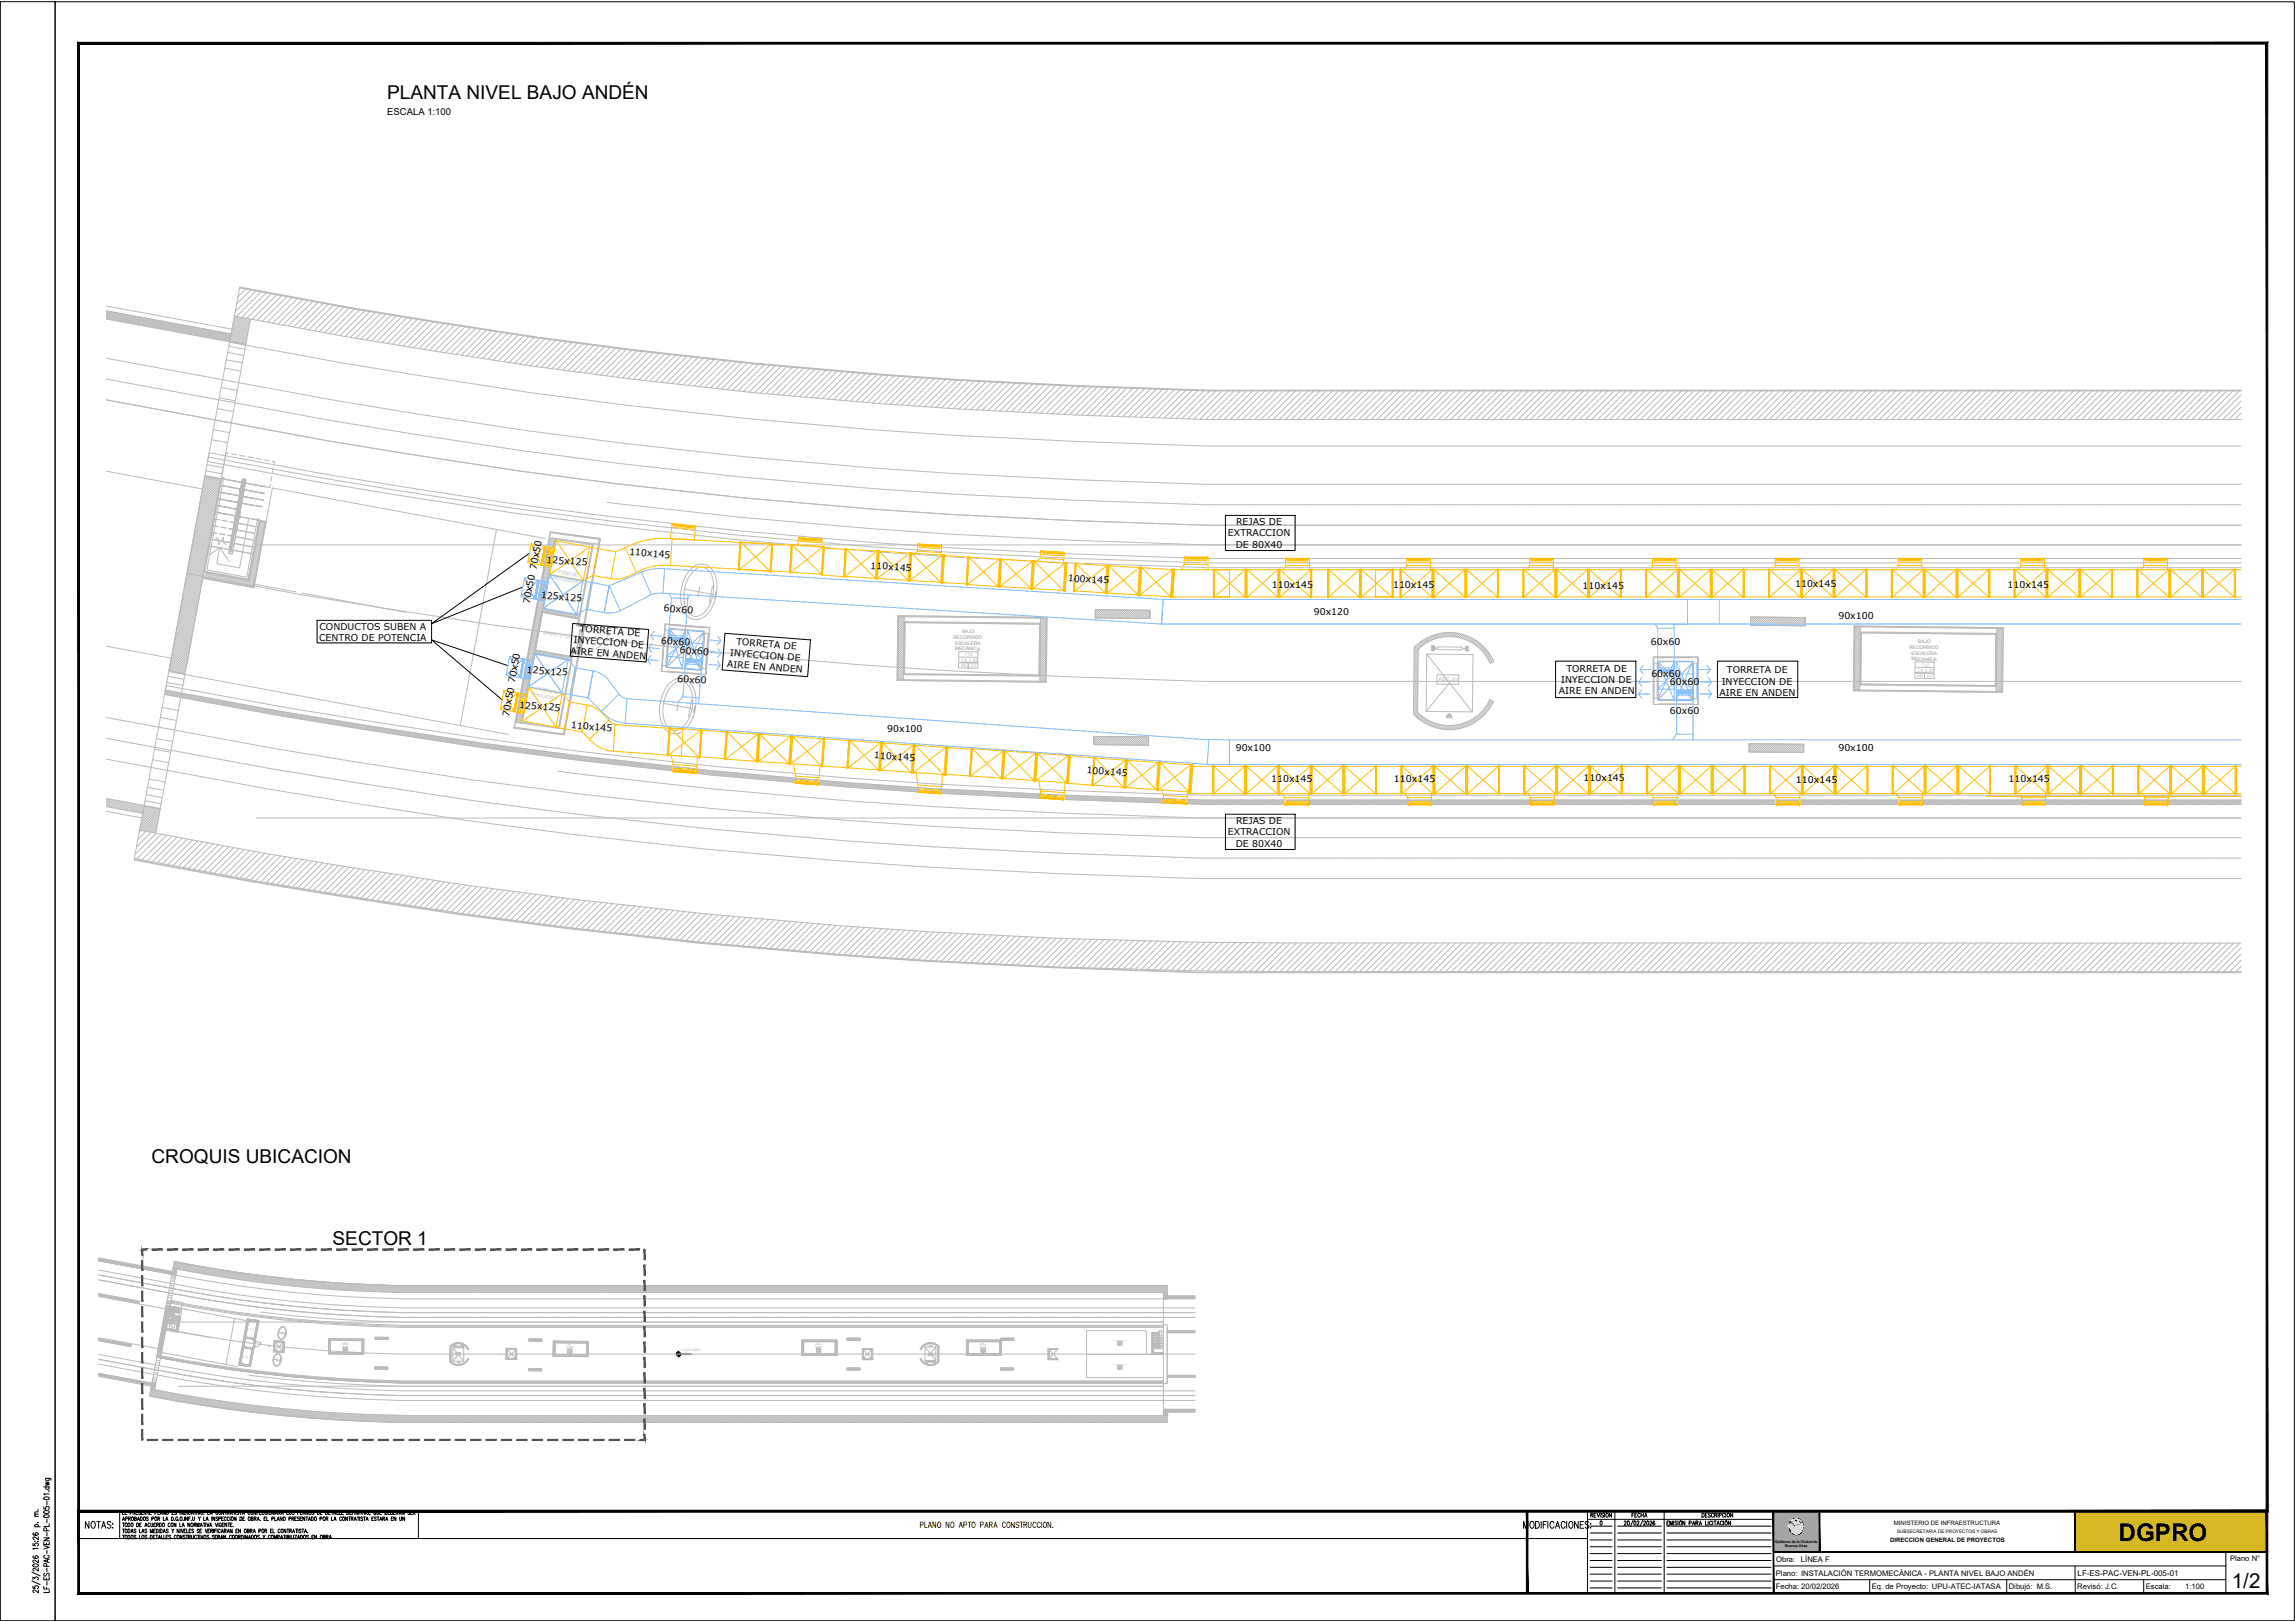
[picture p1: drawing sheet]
<svg xmlns="http://www.w3.org/2000/svg" width="841mm" height="594mm" viewBox="0 0 841 594" stroke-linecap="round" stroke-linejoin="round" font-family="sans-serif">
<defs><g id="words">
<text font-size="8.9" x="776.4" y="564.5">DGPRO</text>
<text font-size="7.5" x="817.9" y="581.5">1/2</text>
<g font-size="7">
<text x="141.9" y="36.2">PLANTA NIVEL BAJO ANDÉN</text>
<text x="55.5" y="425.8">CROQUIS UBICACION</text>
<text x="121.9" y="456.1">SECTOR 1</text>
</g>
<text font-size="3.5" x="141.9" y="42.1">ESCALA 1:100</text>
<g font-size="3.4">
<text x="450" y="196.5">EXTRACCION</text>
<text x="453" y="192.2">REJAS DE</text>
<text x="230.5" y="203.2" transform="rotate(4 230.5 203.2)">110x145</text>
<text x="452.8" y="200.7">DE 80X40</text>
<text x="196.6" y="208.8" transform="rotate(-79 196.6 208.8)">70x50</text>
<text x="200.2" y="206.1" transform="rotate(4 200.2 206.1)">125x125</text>
<text x="318.9" y="208.3" transform="rotate(4 318.9 208.3)">110x145</text>
<text x="391.3" y="212.9" transform="rotate(4 391.3 212.9)">100x145</text>
<text x="466" y="215.3">110x145</text>
<text x="510.5" y="215.3">110x145</text>
<text x="580" y="215.7">110x145</text>
<text x="657.8" y="215.1">110x145</text>
<text x="735.7" y="215.4">110x145</text>
<text x="194.1" y="221.2" transform="rotate(-79 194.1 221.2)">70x50</text>
<text x="198.2" y="219.2" transform="rotate(4 198.2 219.2)">125x125</text>
<text x="243.2" y="223.9" transform="rotate(5 243.2 223.9)">60x60</text>
<text x="481.5" y="225.4">90x120</text>
<text x="673.7" y="226.8">90x100</text>
<text x="117.1" y="230.6">CONDUCTOS SUBEN A</text>
<text x="212.4" y="231.4" transform="rotate(4 212.4 231.4)">TORRETA DE</text>
<text x="116.9" y="234.8">CENTRO DE POTENCIA</text>
<text x="209" y="239.5" transform="rotate(4 209 239.5)">AIRE EN ANDEN</text>
<text x="210.1" y="235.4" transform="rotate(4 210.1 235.4)">INYECCION DE</text>
<text x="242.2" y="235.7" transform="rotate(5 242.2 235.7)">60x60</text>
<text x="249" y="239.2" transform="rotate(5 249 239.2)">60x60</text>
<text x="269.7" y="236.2" transform="rotate(4 269.7 236.2)">TORRETA DE</text>
<text x="605" y="236.1">60x60</text>
<text x="266.4" y="244.3" transform="rotate(4 266.4 244.3)">AIRE EN ANDEN</text>
<text x="267.5" y="240.3" transform="rotate(5 267.5 240.3)">INYECCION DE</text>
<text x="574" y="246">TORRETA DE</text>
<text x="188.7" y="250" transform="rotate(-79 188.7 250)">70x50</text>
<text x="193" y="246.4" transform="rotate(4 193 246.4)">125x125</text>
<text x="248.2" y="249.7" transform="rotate(4 248.2 249.7)">60x60</text>
<text x="572.1" y="250.2">INYECCION DE</text>
<text x="605.2" y="247.9">60x60</text>
<text x="612" y="250.8">60x60</text>
<text x="630.9" y="250.8">INYECCION DE</text>
<text x="632.8" y="246.6">TORRETA DE</text>
<text x="571.2" y="254.4">AIRE EN ANDEN</text>
<text x="630.1" y="254.9">AIRE EN ANDEN</text>
<text x="186.6" y="262.5" transform="rotate(-79 186.6 262.5)">70x50</text>
<text x="190.2" y="259.3" transform="rotate(4 190.2 259.3)">125x125</text>
<text x="612" y="261.3">60x60</text>
<text x="209.2" y="266.7" transform="rotate(4 209.2 266.7)">110x145</text>
<text x="325.1" y="268.3">90x100</text>
<text x="452.8" y="275.1">90x100</text>
<text x="673.7" y="275.1">90x100</text>
<text x="320.2" y="277.8" transform="rotate(4 320.2 277.8)">110x145</text>
<text x="398.1" y="283.3" transform="rotate(4 398.1 283.3)">100x145</text>
<text x="465.8" y="286.6">110x145</text>
<text x="510.8" y="286.6">110x145</text>
<text x="580.3" y="286.1">110x145</text>
<text x="658.2" y="286.8">110x145</text>
<text x="736" y="286.4">110x145</text>
<text x="450" y="306">EXTRACCION</text>
<text x="453" y="301.7">REJAS DE</text>
<text x="452.8" y="310.1">DE 80X40</text>
</g>
<text font-size="2.9" x="761.4" y="577.1">LF-ES-PAC-VEN-PL-005-01</text>
<g font-size="2.8">
<text x="650.9" y="572.1">Obra:</text>
<text x="660" y="572.1">LÍNEA F</text>
<text x="817.2" y="571.7">Plano N°</text>
<text x="650.8" y="577.1">Plano: INSTALACIÓN TERMOMECÁNICA - PLANTA NIVEL BAJO ANDÉN</text>
<text x="650.8" y="582.1">Fecha: 20/02/2026</text>
<text x="685.9" y="582.1">Eq. de Proyecto: UPU-ATEC-IATASA</text>
<text x="736.1" y="582.1">Dibujó: M.S.</text>
<text x="761.2" y="582.1">Revisó: J.C.</text>
<text x="786.3" y="582.1">Escala:</text>
<text x="800.8" y="582.1">1:100</text>
</g>
<g font-size="2.2">
<text x="694.1" y="558.7">MINISTERIO DE INFRAESTRUCTURA</text>
<text x="692.7" y="564.7">DIRECCION GENERAL DE PROYECTOS</text>
</g>
<text font-size="2.1" fill="#bababa" x="527.1" y="249.6" transform="rotate(1 527.1 249.6)">ASC-02</text>
<g font-size="1.7" fill="#bababa">
<text x="204.7" y="210" transform="rotate(10 204.7 210)">PLENO DE</text>
<text x="202.6" y="212" transform="rotate(10 202.6 212)">VENTILACION</text>
<text x="199.1" y="232" transform="rotate(10 199.1 232)">GABINETE PDA</text>
<text x="349.3" y="233.9">RECORRIDO</text>
<text x="352.6" y="231.8" transform="rotate(1 352.6 231.8)">BAJO</text>
<text x="350" y="238.2" transform="rotate(1 350 238.2)">MECANICA</text>
<text x="350.1" y="236.1" transform="rotate(1 350.1 236.1)">ESCALERA</text>
<text x="699.7" y="237.7" transform="rotate(1 699.7 237.7)">RECORRIDO</text>
<text x="700.5" y="239.8" transform="rotate(1 700.5 239.8)">ESCALERA</text>
<text x="703" y="235.6" transform="rotate(1 703 235.6)">BAJO</text>
<text x="352.1" y="244.4">S6</text>
<text x="352.2" y="242.3">C4 2.95</text>
<text x="353.6" y="240.3" transform="rotate(1 353.6 240.3)">712</text>
<text x="355.7" y="244.4">Z2</text>
<text x="700.4" y="241.9" transform="rotate(1 700.4 241.9)">MECANICA</text>
<text x="704" y="244.1" transform="rotate(1 704 244.1)">712</text>
<text x="702.5" y="248.1">S6</text>
<text x="702.6" y="246.1" transform="rotate(1 702.6 246.1)">C4 2.95</text>
<text x="706.1" y="248.1">Z2</text>
<text x="194.6" y="254.7" transform="rotate(10 194.6 254.7)">VENTILACION</text>
<text x="196.8" y="252.7" transform="rotate(11 196.8 252.7)">PLENO DE</text>
</g>
<text font-size="1.7" x="695.2" y="561.5">SUBSECRETARIA DE PROYECTOS Y OBRAS</text>
<g font-size="1.3">
<text x="650.5" y="565.2">Gobierno de la Ciudad de</text>
<text x="654.1" y="566.7">Buenos Aires</text>
</g>
<text font-size="1.2" fill="#bababa" x="249.6" y="495.7">-3.26</text>
<g font-size=".5" fill="#bababa">
<text x="425.3" y="487.5" transform="rotate(90 425.3 487.5)">ESP-09</text>
<text x="167" y="495.9" transform="rotate(1 167 495.9)">ASC-02</text>
<text x="340.2" y="496.2">ASC-02</text>
</g>
<g font-size=".4" fill="#bababa">
<text x="90" y="491.8" transform="rotate(11 90 491.8)">GABINETE PDA</text>
<text x="90.8" y="487.1" transform="rotate(11 90.8 487.1)">VENTILACION</text>
<text x="126" y="491.8" transform="rotate(2 126 491.8)">BAJO</text>
<text x="407.4" y="491.2">POZO DE BOMBEO DE NAPA</text>
<text x="410.1" y="491.7">701</text>
<text x="423.1" y="488.2" transform="rotate(90 423.1 488.2)">2</text>
<text x="88.9" y="497.2" transform="rotate(11 88.9 497.2)">VENTILACION</text>
<text x="125.4" y="493.3">MECANICA</text>
<text x="125.9" y="494.7">S6</text>
<text x="125.9" y="494.3">C4 2.95</text>
<text x="126.3" y="493.8">712</text>
<text x="126.7" y="494.8">Z2</text>
<text x="207.5" y="493.2" transform="rotate(1 207.5 493.2)">RECORRIDO</text>
<text x="207.7" y="493.7">ESCALERA</text>
<text x="207.7" y="494.2" transform="rotate(1 207.7 494.2)">MECANICA</text>
<text x="208.2" y="495.1">C4 2.95</text>
<text x="208.3" y="492.7" transform="rotate(2 208.3 492.7)">BAJO</text>
<text x="298.8" y="493.7">MECANICA</text>
<text x="299.3" y="495.2">S6</text>
<text x="299.3" y="494.7">C4 2.95</text>
<text x="299.4" y="492.3">BAJO</text>
<text x="299.7" y="494.3">712</text>
<text x="300.2" y="495.2">Z2</text>
<text x="359.1" y="493.7">MECANICA</text>
<text x="359.6" y="495.2">S6</text>
<text x="359.7" y="494.7">C4 2.95</text>
<text x="359.7" y="492.3">BAJO</text>
<text x="410.5" y="492.6">Z2</text>
<text x="407.4" y="500">SALA DE TANQUE CISTERNA</text>
<text x="410" y="500.5">127</text>
</g>
</g></defs>
<g fill="none" stroke="#bababa" stroke-width=".37">
<path d="M38.9 112.1l46.2 8.5M38.9 113.8l45.9 8.5M39.1 113.9l-.2 .2M39.6 114l-.7 .5M40 114.1l-1.1 .8M40.5 114.1l-1.6 1.1M40.9 114.2l-2 1.4M41.4 114.3l-2.5 1.7M41.8 114.4l-2.9 2M42.2 114.4l-3.3 2.4 45.4 8.4M42.7 114.5l-3.5 2.4M43.1 114.6l-3.4 2.4"/>
<path d="M43.6 114.7l-3.5 2.4M44 114.8l-3.4 2.4M44.4 114.9l-3.4 2.3M44.9 114.9l-3.5 2.4M45.3 115l-3.4 2.4M45.8 115.1l-3.5 2.3M46.2 115.2l-3.4 2.3M46.7 115.2l-3.5 2.4M47.1 115.3l-3.5 2.4M47.5 115.4l-3.4 2.4M48 115.5l-3.5 2.4M48.4 115.6l-3.4 2.4"/>
<path d="M48.9 115.7l-3.5 2.3M49.3 115.8l-3.4 2.3M49.7 115.8l-3.4 2.4M50.2 115.9l-3.5 2.4M50.6 116l-3.4 2.3M51.1 116.1l-3.5 2.3M51.5 116.2l-3.4 2.3M51.9 116.2l-3.4 2.4M52.4 116.3l-3.4 2.4M52.8 116.4l-3.4 2.4M53.3 116.5l-3.5 2.3M53.7 116.6l-3.4 2.3"/>
<path d="M54.1 116.6l-3.4 2.4M54.6 116.7l-3.4 2.4M55 116.8l-3.4 2.4M55.5 116.9l-3.4 2.4M55.9 117l-3.4 2.3M56.3 117.1l-3.4 2.3M56.8 117.2l-3.4 2.3M57.2 117.2l-3.4 2.4M57.7 117.3l-3.4 2.3M58.1 117.4l-3.4 2.3M58.5 117.4l-3.3 2.4M59 117.5l-3.4 2.4"/>
<path d="M59.4 117.6l-3.4 2.4M59.9 117.7l-3.4 2.4M60.3 117.8l-3.4 2.4M60.8 117.9l-3.4 2.3M61.2 118l-3.4 2.3M61.6 118l-3.3 2.4M62.1 118.1l-3.4 2.4M62.5 118.2l-3.4 2.3M63 118.3l-3.4 2.3M63.4 118.3l-3.4 2.4M63.9 118.4l-3.4 2.4M64.3 118.5l-3.4 2.4"/>
<path d="M64.7 118.6l-3.4 2.4M65.2 118.7l-3.4 2.3M65.6 118.8l-3.4 2.3M66.1 118.8l-3.4 2.4M66.5 118.9l-3.4 2.4M67 119l-3.5 2.4M67.4 119.1l-3.4 2.3M67.8 119.2l-3.4 2.3M68.3 119.3l-3.4 2.3M68.7 119.4l-3.4 2.3M69.2 119.4l-3.5 2.4M69.6 119.5l-3.4 2.3"/>
<path d="M70.1 119.6l-3.5 2.3M70.5 119.6l-3.4 2.4M71 119.7l-3.5 2.4M71.4 119.8l-3.5 2.4M71.8 119.9l-3.4 2.4M72.3 120l-3.5 2.4M72.7 120.1l-3.4 2.3M73.2 120.2l-3.5 2.3M73.6 120.2l-3.5 2.4M74 120.3l-3.4 2.4M74.5 120.4l-3.5 2.3M74.9 120.5l-3.4 2.3"/>
<path d="M75.4 120.5l-3.5 2.4M75.8 120.6l-3.5 2.4M76.2 120.7l-3.4 2.4M76.7 120.8l-3.5 2.4M77.1 120.9l-3.4 2.3M77.6 121l-3.5 2.3M78 121l-3.4 2.4M78.4 121.1l-3.4 2.4M78.9 121.2l-3.5 2.3M79.3 121.3l-3.4 2.3M79.8 121.4l-3.5 2.3M80.2 121.5l-3.4 2.3"/>
<path d="M80.6 121.5l-3.4 2.4M81.1 121.6l-3.4 2.4M81.5 121.7l-3.4 2.4M82 121.8l-3.5 2.3M82.4 121.8l-3.4 2.4M82.8 121.9l-3.4 2.4M83.3 122l-3.4 2.4M83.7 122.1l-3.4 2.4M84.2 122.2l-3.4 2.4M84.2 124.9l-.3 .2M84.3 124.4l-.9 .6M84.4 124l-1.4 .9"/>
<path d="M84.5 123.5l-2 1.4M84.5 123.1l-2.4 1.7M84.6 122.7l-3 2M84.6 122.3l-3.4 2.3M84.7 122.1l-.5 2.9M821.3 143.2h-378.4a2058.7 2058.7 0 0 1-286-25.6l-28.7-4.7-40.4-7.5-1.9 10.4a2025.8 2025.8 0 0 0 308.9 36.2l47.9 1.7h378.6M38.9 172.6l35.4 6.5M75.1 174.5l5.8 1.1-13.1 71.1-5.9-1zM87.8 179.4v10.6M38.9 236.7l24 4.4M62.4 242.8l-.5 2.9M38.9 297.2l13.2 2.4"/>
<path d="M38.9 292.4l13.9 2.6M39.5 292.5l-.6 .5M40.2 292.7l-1.3 .9M40.9 292.8l-2 1.4M41.6 292.9l-2.7 1.9M42.3 293l-3.4 2.4 13.4 2.5M43 293.2l-3.4 2.3M43.7 293.3l-3.4 2.4M44.4 293.4l-3.4 2.4M45.1 293.6l-3.4 2.3M45.8 293.7l-3.5 2.4M46.5 293.8l-3.4 2.4"/>
<path d="M47.2 293.9l-3.5 2.4M47.9 294.1l-3.5 2.3M48.6 294.2l-3.5 2.4M49.2 294.3l-3.4 2.4M50 294.4l-3.5 2.4M50.6 294.6l-3.4 2.3M51.4 294.7l-3.5 2.4M52 294.8l-3.4 2.4M52.3 297.7l-.2 .1M52.5 297l-1.1 .7M52.6 296.3l-1.9 1.3M52.7 295.6l-2.7 1.8"/>
<path d="M52.7 295l-3.4 2.3M52.8 295.2l-.5 2.9M49.2 314.4l1.9-10.3a2184.3 2184.3 0 0 0 422.1 41.3h348.1M49.3 314.4a2205.7 2205.7 0 0 0 390.2 41.2l33.7 .3h348.1M36.2 474.9l24.5 4.5M36.2 460.7l27 5M36.2 461.1l27 5M36.2 461.8l26.8 4.9M36.2 473.8v.1M36.3 461.1l-.1 .2 .2-.1M36.4 473.8l-.2 .2M36.5 461.2l-.3 .2"/>
<path d="M36.6 461.2l-.4 .3M36.6 473.9l-.4 .2M36.7 461.2l-.5 .4M36.7 473.9l-.5 .4M36.8 461.2l-.6 .5M36.9 461.2l-.7 .6M36.9 473.9l-.7 .5 14.9 2.8M37 461.2l-.8 .6M37.1 473.9l-.8 .6M37.1 461.3l-.8 .5M37.2 461.3l-.8 .5M37.3 474l-.9 .5"/>
<path d="M37.3 461.3l-.8 .6M37.4 474l-.8 .6M37.5 461.4l-.9 .5M37.5 474l-.8 .6M37.6 461.4l-.8 .5M37.7 474.1l-.8 .5M37.7 461.4l-.8 .6M37.8 461.4l-.8 .6M37.9 474.1l-.8 .6M37.9 461.4l-.8 .6M38.1 474.1l-.8 .6M38.1 461.4l-.8 .6"/>
<path d="M38.2 474.1l-.8 .6M38.3 461.5l-.8 .5M38.4 461.5l-.9 .5M38.4 474.2l-.8 .5M38.4 461.5l-.8 .6M38.5 474.2l-.8 .6M38.7 461.6l-.9 .5M38.7 474.2l-.8 .6M38.8 461.6l-.8 .5M38.9 474.3l-.8 .5M38.9 461.6l-.8 .6M39 461.6l-.8 .6"/>
<path d="M39 474.3l-.8 .6M39.1 461.6l-.8 .6M39.2 474.3l-.8 .6M39.3 461.7l-.9 .5M39.4 474.4l-.8 .5M39.4 461.7l-.8 .6M39.5 461.7l-.8 .6M39.5 474.4l-.8 .6M39.6 461.7l-.8 .6M39.7 474.4l-.8 .6M39.8 461.8l-.9 .5M39.8 474.4l-.8 .6"/>
<path d="M39.9 461.8l-.8 .5M40 474.5l-.8 .5M40 461.8l-.8 .6M40.2 474.5l-.8 .6M40.2 461.8l-.9 .6M40.3 474.5l-.8 .6M40.4 461.9l-.9 .5M40.5 474.6l-.8 .5M40.5 461.9l-.8 .6M40.6 461.9l-.8 .6M40.7 474.6l-.8 .6M40.8 474.6l-.8 .6"/>
<path d="M40.9 462l-1 .5M40.9 462l-.8 .5M41 474.7l-.8 .5M41.1 462l-.8 .5M41.1 474.7l-.8 .5M41.1 462l-.8 .6M41.3 474.7l-.8 .6M41.4 462l-.9 .6M41.4 462.1l-.7 .5M41.5 474.7l-.8 .6M41.6 462.1l-.8 .5M41.7 474.8l-.8 .5"/>
<path d="M41.7 462.1l-.8 .6M41.8 462.1l-.8 .6M41.8 474.8l-.8 .6M42 474.8l-.9 .6M42 462.2l-.9 .5M42.1 462.2l-.8 .6M42.1 474.9l-.8 .5M42.2 462.2l-.8 .6M42.3 474.9l-.8 .6M42.3 462.2l-.8 .6M42.5 475l-.8 .5M42.5 462.3l-.9 .5"/>
<path d="M42.6 462.3l-.8 .5M42.6 475l-.8 .5M42.7 462.3l-.8 .5M42.8 475l-.8 .5M42.8 462.3l-.8 .6M42.9 462.3l-.8 .6M43 475l-.8 .6M43.1 475l-.8 .6M43.1 462.4l-.9 .5M43.2 462.4l-.8 .6M43.3 475.1l-.8 .5M43.3 462.4l-.8 .6"/>
<path d="M43.4 475.1l-.8 .6M43.4 462.4l-.8 .6M43.6 475.2l-.8 .5M43.6 462.5l-.9 .5M43.7 462.5l-.8 .6M43.8 475.2l-.8 .5M43.9 462.5l-.8 .6M43.9 475.2l-.8 .6M44.1 462.5l-.8 .6M44.1 475.2l-.8 .6M44.2 475.2l-.8 .6M44.3 462.6l-1 .5"/>
<path d="M44.4 462.6l-.8 .6M44.4 475.3l-.8 .5M44.4 462.6l-.7 .6M44.6 475.3l-.8 .6M44.7 462.7l-.9 .5M44.7 475.4l-.8 .5M44.8 462.7l-.8 .5M44.9 462.7l-.8 .6M44.9 475.4l-.8 .5M45 462.7l-.8 .6M45.1 475.4l-.8 .6M45.1 462.8l-.8 .5"/>
<path d="M45.2 462.8l-.8 .5M45.3 475.5l-.9 .5M45.4 475.5l-.8 .5M45.4 462.8l-.9 .6M45.5 462.8l-.8 .6M45.6 475.5l-.9 .6M45.6 462.8l-.8 .6M45.7 475.5l-.8 .6M45.8 462.9l-.9 .5M45.9 475.6l-.8 .5M45.9 462.9l-.8 .5M46 462.9l-.8 .6"/>
<path d="M46.1 475.6l-.8 .5M46.1 462.9l-.8 .6M46.2 475.6l-.8 .6M46.2 463l-.8 .5M46.4 463l-.8 .5M46.4 475.7l-.8 .5M46.5 475.7l-.8 .5M46.5 463l-.9 .6M46.7 463l-.9 .6M46.7 475.7l-.8 .6M46.7 463.1l-.8 .5M46.9 475.8l-.8 .5"/>
<path d="M46.9 463.1l-.8 .5M47 475.8l-.8 .5M47.1 463.1l-.8 .5M47.2 463.1l-.8 .6M47.2 475.8l-.8 .5M47.3 463.1l-.8 .6M47.4 475.8l-.8 .6M47.4 463.2l-.8 .5M47.5 463.2l-.8 .5M47.5 475.9l-.8 .5M47.6 463.2l-.8 .6M47.7 475.9l-.8 .5"/>
<path d="M47.7 463.2l-.8 .6M47.8 463.2l-.8 .6M47.8 475.9l-.8 .6M48 476l-.8 .5M48 463.3l-.9 .5M48.1 463.3l-.8 .6M48.2 476l-.8 .6M48.2 463.3l-.8 .6M48.3 463.4l-.8 .5M48.3 476l-.8 .6M48.4 463.4l-.8 .5M48.5 476.1l-.8 .5"/>
<path d="M48.6 463.4l-.9 .5M48.6 476.1l-.7 .5M48.7 463.4l-.8 .6M48.8 463.4l-.8 .6M48.8 476.1l-.8 .5M48.9 463.4l-.8 .6M49 476.1l-.8 .6M49.1 463.5l-.9 .5M49.1 476.2l-.8 .5M49.2 463.5l-.8 .6M49.3 476.2l-.8 .6M49.4 463.5l-.8 .6"/>
<path d="M49.4 463.6l-.8 .5M49.5 476.2l-.8 .6M49.5 463.6l-.8 .5M49.7 476.3l-.8 .5M49.7 463.6l-.8 .6M49.8 476.3l-.8 .6M49.9 463.6l-.8 .6M50 463.6l-.9 .6M50 476.3l-.9 .6M50.1 463.6l-.8 .6M50.1 476.3l-.8 .6M50.3 463.7l-.9 .5"/>
<path d="M50.3 476.4l-.8 .5M50.4 463.7l-.8 .6M50.5 476.4l-.8 .6M50.5 463.7l-.8 .6M50.6 463.8l-.8 .5M50.6 476.4l-.8 .6M50.7 463.8l-.8 .5M50.8 463.8l-.8 .6M50.8 476.5l-.8 .5M50.9 463.8l-.8 .6M50.9 476.5l-.8 .6M51 463.8l-.8 .6"/>
<path d="M51.1 477.2h-.1M51.1 463.9l-.8 .5M51.1 477l-.3 .2M51.1 476.8l-.5 .4M51.1 476.5l-.8 .6M51.1 476.6l-.6 .5M51.2 463.9l-.8 .5M51.4 463.9l-.9 .6M51.5 463.9l-.7 .6 .8-.6M51.6 464.7l.9-.6-.7 .6M51.8 464l-.9 .5M51.9 464l-.8 .6"/>
<path d="M52 464l-.8 .6M52.2 464l-.8 .6 .8-.5M52.4 464.1l-.8 .5M52.7 464.2l-.8 .5M53 464.2l-.9 .5M53.1 464.2l-.8 .5M53.2 464.2l-.8 .6M53.3 464.2l-.8 .6M53.4 464.3l-.8 .5M53.5 464.3l-.8 .5M53.7 464.3l-.9 .6M53.8 464.4l-.7 .5 .8-.5"/>
<path d="M54 464.4l-.8 .6M54.1 464.4l-.8 .6M54.2 464.4l-.8 .6M54.3 464.5l-.8 .5M54.4 464.5l-.8 .5M54.6 464.5l-.9 .5M54.7 464.5l-.8 .6M54.8 464.5l-.8 .6M54.9 464.6l-.8 .5M55 464.6l-.8 .5M55.2 464.6l-.8 .6M55.4 464.6l-.8 .6"/>
<path d="M55.5 464.7l-.8 .5M55.5 464.7l-.7 .5M55.8 464.7l-.9 .6M55.9 464.7l-.8 .6M56 464.7l-.8 .6M56.1 464.8l-.8 .5M56.3 464.8l-.9 .5M56.4 464.8l-.8 .6M56.5 464.8l-.8 .6M56.6 464.9l-.8 .5M56.7 464.9l-.8 .5M56.9 464.9l-.9 .6"/>
<path d="M57 465l-.8 .5M57.1 465l-.8 .5M57.2 465l-.8 .6M57.4 465l-.9 .6M57.5 465l-.8 .6M57.6 465l-.8 .6M57.7 465.8l1-.5-.8 .5M57.7 465.1l-.8 .5M57.8 465.1l-.8 .5M58 465.1l-.9 .6M58.2 465.2l-.8 .5M58.3 465.2l-.9 .5"/>
<path d="M58.4 465.2l-.8 .6M58.8 465.3l-.8 .5M59 465.3l-.9 .6M59.2 465.3l-.9 .6M59.3 465.4l-.8 .5M59.4 465.4l-.8 .5M59.5 465.4l-.8 .5M59.7 465.4l-.9 .6M59.8 465.5l-.8 .5M59.9 465.5l-.8 .5M60.1 465.5l-.9 .6M60.3 465.6l-.9 .5"/>
<path d="M60.5 465.6l-.9 .5M60.6 465.6l-.9 .5M60.8 465.6l-.9 .6M60.9 478.3l1.4 .3-3.1 16.7-1.4-.2zM61 465.7l-.8 .5M61.1 466.4l.9-.5-.8 .5M61.3 465.7l-.9 .6M61.5 465.8l-.9 .5M61.6 465.8l-.7 .6 .9-.6M62.1 465.9l-.8 .5M62.2 465.9l-.8 .5M62.4 465.9l-.9 .6"/>
<path d="M62.6 466l-.9 .5M62.7 466l-.8 .5M62.9 466l-.9 .6M63 466.6l-.1 .1M63 466.1l-.8 .5M63.1 466.5l-.4 .2M63.1 466.4l-.4 .3M63.1 466.1l-.6 .6 .6-.4M63.1 466.1l-.8 .5M63.2 466l-.3 .7M63.9 462.1a475.1 475.1 0 0 0 90.5 8.9h273.3v2.4h-273.3a475 475 0 0 1-91-8.9zM63.9 479.5v2.5"/>
<path d="M426.3 473.4h1.4v2.4h-1.4zM426.3 474.9l1.4-1.3-1.4 1.4M426.3 474.1l.8-.7-.8 .8M426.4 473.4l-.1 .2M426.6 473.4l-.3 .2M426.6 473.4l-.3 .4M426.8 473.4l-.5 .5M426.8 473.4l-.5 .6M427.2 473.4l-.9 .9M427.3 473.4l-1 1M427.4 473.4l-1.1 1.1M427.6 473.4l-1.3 1.3"/>
<path d="M427.7 473.4l-1.4 1.4M427.7 474.6h10.2M427.7 475.7v.1M427.7 475.4l-.3 .4M427.7 475.2l-.5 .6M427.7 474.9l-.8 .9M427.7 474.7l-.9 1.1M427.7 474.7l-1 1.1M427.7 474.4l-1.2 1.4M427.7 474.3l-1.4 1.5M427.7 474.2l-1.4 1.4M427.7 474.1l-1.4 1.4"/>
<path d="M427.7 474l-1.4 1.5M427.7 473.9l-1.4 1.4M427.7 473.8l-1.4 1.4M427.7 473.7l-1.4 1.4M427.9 475l-.8 .8M428.1 475l-.8 .8M428.2 475l-.7 .8 .2-.2M428.4 475l-.7 .6 10.2 .1M428.6 475l-.7 .7M428.8 475l-.8 .7M428.9 475l-.7 .7M429 475l-.6 .7"/>
<path d="M429.2 475l-.7 .7M429.4 475l-.7 .7M429.6 475l-.7 .7M429.7 475l-.7 .7M429.9 475l-.7 .7M430.1 475l-.7 .7M430.2 475l-.6 .7M430.4 475l-.7 .7M430.6 475l-.7 .7M430.7 475l-.7 .7M430.9 475l-.7 .7M431 475l-.6 .7"/>
<path d="M431.2 475l-.7 .7M431.4 475l-.7 .7M431.5 475l-.6 .7M431.7 475l-.7 .7M431.9 475l-.7 .7M432.1 475l-.7 .7M432.2 475l-.7 .7M432.4 475l-.7 .7M432.6 475l-.8 .7M432.7 475l-.7 .7M432.9 475l-.7 .7M433 475l-.6 .7"/>
<path d="M433.2 475l-.7 .7M433.4 475l-.7 .7M433.5 475l-.6 .7M433.7 475l-.7 .7M433.9 475l-.7 .7M434 475l-.6 .7M434.2 475l-.7 .7M434.4 475l-.7 .7M434.6 475l-.8 .7M434.7 475l-.7 .7M434.9 475l-.7 .7M435.1 475l-.8 .7"/>
<path d="M435.2 475l-.7 .7M435.4 475l-.7 .7M435.5 475l-.7 .7M435.7 475l-.7 .7M435.9 475l-.7 .7M436 475l-.6 .7M436.2 475l-.7 .7M436.4 475l-.7 .7M436.5 475l-.6 .7M436.7 475l-.7 .7M436.9 475l-.7 .7M437 475l-.7 .7"/>
<path d="M437.2 475l-.7 .7M437.3 475l-.6 .7M437.5 475l-.7 .7M437.7 475l-.7 .7M437.9 475l-.7 .7M437.9 475.5v.2M437.9 475.4l-.2 .3M437.9 475.2l-.4 .5M437.9 475l-.6 .7M437.9 475h-10.2l-.7 .8M36.2 490.4l12 2.2M36.2 489.9l21.8 4.1"/>
<path d="M36.2 491l11.9 2.2M36.4 490.4l-.2 .2M36.5 490.4l-.3 .3M36.7 490.4l-.5 .4M36.9 490.5l-.7 .5M37 490.5l-.8 .6M37.2 490.5l-.8 .6M37.3 490.6l-.8 .5M37.5 490.6l-.8 .6M37.7 490.6l-.8 .6M37.8 490.7l-.8 .5M38 490.7l-.8 .6"/>
<path d="M38.2 490.7l-.8 .6M38.3 490.7l-.8 .6M38.5 490.8l-.8 .5M38.7 490.8l-.9 .6M38.8 490.8l-.8 .6M39 490.9l-.8 .5M39.2 490.9l-.8 .6M39.3 490.9l-.8 .6M39.5 491l-.8 .5M39.6 491l-.8 .5M39.8 491l-.8 .6M40 491l-.8 .6"/>
<path d="M40.1 491.1l-.8 .5M40.3 491.1l-.8 .6M40.5 491.1l-.8 .6M40.6 491.2l-.8 .5M40.8 491.2l-.8 .6M40.9 491.3l-.8 .5M41.1 491.3l-.8 .5M41.3 491.3l-.8 .5M41.4 491.3l-.8 .6M41.6 491.3l-.8 .6M41.7 491.4l-.8 .5M41.9 491.4l-.8 .6"/>
<path d="M42.1 491.5l-.8 .5M42.2 491.5l-.8 .5M42.4 491.5l-.8 .6M42.6 491.5l-.8 .6M42.8 491.5l-.8 .6M42.9 491.6l-.8 .5M43.1 491.6l-.9 .6M43.2 491.7l-.8 .5M43.4 491.7l-.8 .5M43.6 491.7l-.8 .6M43.7 491.8l-.8 .5M43.9 491.8l-.8 .5"/>
<path d="M44 491.8l-.8 .6M44.2 491.8l-.8 .6M44.4 491.8l-.8 .6M44.5 491.9l-.8 .5M44.7 491.9l-.8 .6M44.9 492l-.8 .5M45 492l-.8 .5M45.2 492l-.8 .6M45.3 492.1l-.8 .5M45.5 492.1l-.8 .5M45.7 492.1l-.8 .5M45.8 492.1l-.8 .6"/>
<path d="M46 492.2l-.8 .5M46.2 492.2l-.8 .5M46.3 492.2l-.8 .6M46.5 492.3l-.8 .5M46.7 492.3l-.9 .6M46.8 492.3l-.8 .6M47 492.4l-.8 .5M47.2 492.4l-.8 .5M47.3 492.4l-.8 .5M47.5 492.4l-.8 .6M47.6 492.5l-.8 .5M47.8 492.5l-.8 .5"/>
<path d="M48 492.5l-.8 .6M48.1 493.2h-.1M48.1 493l-.3 .2M48.1 492.6l-.8 .5M48.2 492.8l-.5 .4M48.2 492.6l-.7 .6M57.9 494.4l-.1 .7M427.7 487.4l10.2 .1-.6 .6M427.7 488.1h10.2M427.9 487.4l-.2 .2M428.1 487.4l-.4 .3M428.2 487.4l-.5 .5"/>
<path d="M428.4 487.4l-.7 .7M428.5 487.4l-.6 .7M428.7 487.4l-.7 .7M428.9 487.4l-.7 .7M429 487.4l-.6 .7M429.2 487.4l-.7 .7M429.4 487.4l-.7 .7M429.6 487.4l-.7 .7M429.7 487.4l-.7 .7M429.9 487.4l-.7 .7M430.1 487.4l-.8 .7M430.2 487.4l-.7 .7"/>
<path d="M430.4 487.4l-.7 .7M430.5 487.4l-.6 .7M430.7 487.4l-.7 .7M430.9 487.4l-.7 .7M431 487.4l-.6 .7M431.2 487.4l-.7 .7M431.4 487.4l-.7 .7M431.5 487.4l-.6 .7M431.7 487.4l-.7 .7M431.9 487.4l-.7 .7M432.1 487.4l-.8 .7M432.2 487.4l-.7 .7"/>
<path d="M432.4 487.4l-.7 .7M432.5 487.4l-.7 .7M432.7 487.4l-.7 .7M432.9 487.4l-.7 .7M433 487.4l-.6 .7M433.2 487.4l-.7 .7M433.4 487.4l-.7 .7M433.5 487.4l-.6 .7M433.7 487.4l-.7 .7M433.9 487.4l-.7 .7M434 487.4l-.7 .7M434.2 487.4l-.7 .7"/>
<path d="M434.4 487.4l-.7 .7M434.5 487.4l-.7 .7M434.7 487.4l-.7 .7M434.8 487.4l-.6 .7M435 487.4l-.7 .7M435.2 487.4l-.7 .7M435.4 487.4l-.7 .7M435.5 487.4l-.7 .7M435.7 487.4l-.7 .7M435.9 487.4l-.7 .7M436 487.4l-.7 .7M436.2 487.4l-.7 .7"/>
<path d="M436.4 487.4l-.7 .7M436.5 487.4l-.7 .7M436.7 487.4l-.7 .7M436.8 487.4l-.6 .7M437 487.4l-.7 .7M437.2 487.4l-.7 .7M437.3 487.4l-.6 .7M437.5 487.4l-.7 .7M437.7 487.4l-.7 .7M437.9 487.4l-.7 .7M437.9 488l-.1 .1M437.9 487.8l-.3 .3"/>
<path d="M437.9 487.7l-.4 .4M36.2 504.1l19.3 3.6M36.2 503l19.5 3.7-.2 .6M36.2 503v.1M36.4 503.1l-.2 .1M36.5 503.1l-.3 .3M36.7 503.1l-.5 .4M36.9 503.1l-.7 .6 19.3 3.6M37 503.2l-.8 .5M37.2 503.2l-.8 .6M37.4 503.2l-.8 .6M37.5 503.3l-.8 .5"/>
<path d="M37.7 503.3l-.8 .6M37.8 503.4l-.8 .5M38 503.4l-.8 .5M38.2 503.4l-.8 .6M38.4 503.4l-.9 .6M38.5 503.4l-.8 .6M38.7 503.5l-.9 .5M38.8 503.5l-.8 .6M39 503.5l-.8 .6M39.2 503.6l-.8 .5M39.3 503.6l-.8 .6M39.5 503.7l-.8 .5"/>
<path d="M39.7 503.7l-.8 .5M39.8 503.7l-.8 .5M40 503.7l-.8 .6M40.1 503.7l-.8 .6M40.3 503.8l-.8 .5M40.5 503.8l-.8 .6M40.6 503.9l-.8 .5M40.8 503.9l-.8 .5M40.9 503.9l-.8 .6M41.1 504l-.8 .5M41.3 504l-.8 .5M41.4 504l-.8 .5"/>
<path d="M41.6 504l-.8 .6M41.8 504.1l-.8 .5M42 504.1l-.9 .5M42.1 504.1l-.8 .6M42.2 504.2l-.8 .5M42.4 504.2l-.8 .6M42.6 504.2l-.8 .6M42.8 504.2l-.8 .6M42.9 504.3l-.8 .5M43.1 504.3l-.8 .5M43.2 504.3l-.8 .6M43.4 504.4l-.8 .5"/>
<path d="M43.6 504.4l-.8 .5M43.7 504.4l-.8 .6M43.9 504.5l-.8 .5M44.1 504.5l-.8 .6M44.2 504.5l-.8 .6M44.4 504.5l-.8 .6M44.5 504.6l-.8 .5M44.7 504.6l-.8 .5M44.9 504.6l-.8 .6M45 504.7l-.8 .5M45.2 504.7l-.8 .6M45.3 504.7l-.8 .6"/>
<path d="M45.5 504.8l-.8 .5M45.7 504.8l-.8 .5M45.8 504.8l-.8 .5M46 504.8l-.8 .6M46.2 504.9l-.8 .5M46.4 504.9l-.8 .6M46.5 504.9l-.8 .6M46.7 505l-.9 .5M46.8 505l-.8 .6M47 505l-.8 .6M47.2 505.1l-.8 .5M47.3 505.1l-.8 .5"/>
<path d="M47.5 505.1l-.8 .6M47.6 505.1l-.8 .6M47.8 505.2l-.8 .5M48 505.2l-.8 .6M48.1 505.2l-.8 .6M48.3 505.3l-.8 .5M48.5 505.3l-.8 .6M48.6 505.3l-.8 .6M48.8 505.3l-.8 .6M48.9 505.4l-.8 .5M49.1 505.4l-.8 .6M49.3 505.4l-.8 .6"/>
<path d="M49.4 505.5l-.8 .5M49.6 505.5l-.8 .6M49.8 505.5l-.8 .6M49.9 505.6l-.8 .5M50.1 505.6l-.8 .6M50.2 505.6l-.8 .6M50.4 505.6l-.8 .6M50.6 505.7l-.8 .5M50.8 505.7l-.8 .6M50.9 505.7l-.8 .6M51.1 505.8l-.9 .5M51.2 505.8l-.8 .6"/>
<path d="M51.4 505.9l-.8 .5M51.6 505.9l-.8 .5M51.7 505.9l-.8 .5M51.9 505.9l-.8 .6M52.1 505.9l-.8 .6M52.2 506l-.8 .5M52.4 506l-.8 .6M52.5 506.1l-.8 .5M52.7 506.1l-.8 .5M52.9 506.1l-.8 .6M53 506.2l-.8 .5M53.2 506.2l-.8 .5"/>
<path d="M53.3 506.2l-.8 .5M53.5 506.2l-.8 .6M53.7 506.3l-.8 .5M53.8 506.3l-.8 .5M54 506.3l-.8 .6M54.2 506.4l-.8 .5M54.4 506.4l-.8 .5M54.5 506.4l-.8 .6M54.7 506.4l-.9 .6M54.8 506.4l-.8 .6M55 506.5l-.8 .5M55.2 506.5l-.8 .6"/>
<path d="M55.3 508.8a520.8 520.8 0 0 0 99 9.7h273.4v2.4h-273.4a520.7 520.7 0 0 1-99.5-9.7zM55.3 506.6l-.8 .5M55.5 506.6l-.8 .5M55.5 507.3h.1M55.6 507.1l-.3 .2M55.6 506.9l-.4 .4M55.6 506.7l-.6 .5M55.6 506.6l-.8 .6M426.3 516.2h1.4v2.3h-1.4zM426.3 516.8l.8-.6-.8 .7M426.4 516.2l-.1 .1M426.6 516.2l-.3 .2"/>
<path d="M426.6 516.2l-.3 .3M426.8 516.2l-.5 .5M427.2 516.2l-.9 .9 1-.9M427.5 516.2l-1.2 1.1M427.6 516.2l-1.3 1.3M427.7 516.2l-1.4 1.3M427.7 518.5h.1M427.7 518.3h.1M427.7 518l-.4 .5M427.7 517.9l-.5 .6M427.7 504.4h10.2M427.7 503.7h10.2"/>
<path d="M427.7 516.2h10.2M427.7 517.8l-.6 .7M427.7 517.7l-.7 .8M427.7 517.6l-.8 .9M427.7 517.4l-1 1.1M427.7 517.2l-1.2 1.3M427.7 517l-1.4 1.5M427.7 516.4l-1.4 1.5M427.7 516.2l-1.4 1.5M427.7 505.7v1M427.9 516.2l-1.6 1.6M427.9 503.7l-.2 .2"/>
<path d="M428 516.2l-1.7 1.8M428 503.7l-.3 .3M428.2 516.2l-1.9 1.9M428.2 503.7l-.5 .5M428.3 516.2l-2 2M428.4 503.7l-.7 .7M428.5 516.2l-.7 .7M428.5 503.7l-.7 .7M428.7 516.2l-.7 .7M428.7 503.7l-.7 .7M428.8 516.2l-.6 .7M428.8 503.7l-.6 .7"/>
<path d="M429 516.2l-.7 .7M429 503.7l-.7 .7M429.2 516.2l-.7 .7M429.2 503.7l-.7 .7M429.3 516.2l-.6 .7M429.3 503.7l-.6 .7M429.5 516.2l-.7 .7M429.5 503.7l-.7 .7M429.7 516.2l-.7 .7M429.7 503.7l-.7 .7M429.9 516.2l-.8 .7M429.9 503.7l-.7 .7"/>
<path d="M430 516.2l-.7 .7M430 503.7l-.7 .7M430.1 516.2l-.6 .7M430.2 503.7l-.7 .7M430.3 516.2l-.7 .7M430.4 503.7l-.8 .7M430.5 516.2l-.7 .7M430.5 503.7l-.7 .7M430.7 516.2l-.7 .7M430.7 503.7l-.7 .7M430.8 516.2l-.7 .7M430.8 503.7l-.7 .7"/>
<path d="M431 516.2l-.7 .7M431 503.7l-.7 .7M431.2 516.2l-.7 .7M431.2 503.7l-.7 .7M431.3 516.2l-.6 .7M431.3 503.7l-.6 .7M431.5 516.2l-.7 .7M431.5 503.7l-.7 .7M431.7 516.2l-.7 .7M431.7 503.7l-.7 .7M431.8 516.2l-.7 .7M431.8 503.7l-.6 .7"/>
<path d="M432 516.2l-.7 .7M432 503.7l-.7 .7M432.1 516.2l-.6 .7M432.2 503.7l-.7 .7M432.3 516.2l-.7 .7M432.4 503.7l-.8 .7M432.5 516.2l-.7 .7M432.5 503.7l-.7 .7M432.6 516.2l-.6 .7M432.7 503.7l-.7 .7M432.8 516.2l-.7 .7M432.9 503.7l-.8 .7"/>
<path d="M433 516.2l-.7 .7M433 503.7l-.7 .7M433.2 516.2l-.7 .7M433.2 503.7l-.7 .7M433.3 516.2l-.7 .7M433.3 503.7l-.7 .7M433.5 516.2l-.7 .7M433.5 503.7l-.7 .7M433.7 516.2l-.8 .7M433.7 503.7l-.7 .7M433.8 516.2l-.7 .7M433.8 503.7l-.6 .7"/>
<path d="M434 516.2l-.7 .7M434 503.7l-.7 .7M434.2 516.2l-.7 .7M434.2 503.7l-.7 .7M434.3 516.2l-.7 .7M434.3 503.7l-.7 .7M434.5 516.2l-.7 .7M434.5 503.7l-.7 .7M434.6 516.2l-.6 .7M434.7 503.7l-.7 .7M434.8 516.2l-.7 .7M434.8 503.7l-.7 .7"/>
<path d="M435 516.2l-.7 .7M435 503.7l-.7 .7M435.1 516.2l-.6 .7M435.1 503.7l-.6 .7M435.3 516.2l-.7 .7M435.3 503.7l-.7 .7M435.5 516.2l-.7 .7M435.5 503.7l-.7 .7M435.7 516.2l-.7 .7M435.7 503.7l-.7 .7M435.8 516.2l-.7 .7M435.8 503.7l-.7 .7"/>
<path d="M436 516.2l-.7 .7M436 503.7l-.7 .7M436.2 516.2l-.8 .7M436.2 503.7l-.7 .7M436.3 516.2l-.7 .7M436.3 503.7l-.6 .7M436.5 516.2l-.7 .7M436.5 503.7l-.7 .7M436.6 516.2l-.7 .7M436.7 503.7l-.8 .7M436.8 516.2l-.7 .7M436.8 503.7l-.7 .7"/>
<path d="M437 516.2l-.7 .7M437 503.7l-.7 .7M437.1 516.2l-.6 .7M437.1 503.7l-.6 .7M437.3 516.2l-.7 .7M437.3 503.7l-.7 .7M437.5 516.2l-.7 .7M437.5 503.7l-.7 .7M437.6 516.2l-.6 .7M437.6 503.7l-.6 .7M437.8 516.2l-.7 .7M437.8 503.7l-.7 .7"/>
<path d="M437.9 504.4h.1M437.9 516.9h.1M437.9 516.7l-.1 .2M437.9 516.6l-.3 .3M437.9 516.4l-.5 .5M437.9 516.2l-.6 .7M437.9 504.2l-.1 .2M437.9 504.1l-.3 .3M437.9 503.9l-.4 .5M437.9 503.8l-.6 .6M437.9 517.3h-10.2l-1.1 1.2M437.9 516.9h-10.2l-1.4 1.4"/>
</g>
<g fill="none" stroke="#bababa" stroke-width=".37">
<path d="M87.8 105.3a2004 2004 0 0 0 307.4 36.1l47.7 1.7h378.4M87.8 105.1a2010.7 2010.7 0 0 0 307.5 36.1l47.6 1.7h378.4M38.9 131.2l83.4 15.4a2028.7 2028.7 0 0 0 271.5 29.1l48.5 1.7h379M38.9 138.8l.4 .1M39.4 138.9l.1 .1M39.7 139l.7 .1M40.5 139.1l.1 .1M40.8 139.2l.7 .1M41.7 139.3v.1M41.9 139.4l.7 .1M42.8 139.5h.1M43 139.6l.7 .1"/>
<path d="M43.9 139.8h.1M44.1 139.8l.7 .1M45 139.9l.1 .1M84.1 125.3a2026.6 2026.6 0 0 0 310.3 36.4l48.2 1.7h378.7M38.9 146.4l80.9 15a2049.3 2049.3 0 0 0 273.3 29.3l48.9 1.7h379.3M45.2 140l.7 .1M46.1 140.1l.1 .1M46.3 140.2l.7 .1M47.2 140.3l.1 .1M47.4 140.4l.7 .1M48.3 140.6h.1M48.5 140.6l.8 .1"/>
<path d="M49.4 140.8h.1M49.6 140.8l.8 .1M50.5 141h.1M50.7 141l.8 .2M51.6 141.2h.1M51.9 141.2l.7 .2M52.7 141.4h.1M53 141.4l.7 .1M53.8 141.6h.1M54.1 141.6l.7 .1M54.9 141.8h.1M55.2 141.8l.7 .2"/>
<path d="M56 142h.1M56.3 142l.7 .2M57.1 142.2h.1M57.4 142.3l.7 .1M58.3 142.4h.1M58.5 142.4l.7 .2M59.4 142.6h.1M59.6 142.6l.7 .2M60.5 142.8h.1M60.7 142.8l.7 .2M61.6 143h.1M61.8 143.1l.7 .1"/>
<path d="M62.7 143.2h.1M62.9 143.3l.7 .1M63.8 143.4h.1M64 143.4l.7 .2M64.9 143.6l.1 .1M65.1 143.7l.8 .1M66 143.8l.1 .1M66.2 143.9l.8 .1M67.1 144h.1M67.3 144.1l.8 .1M68.2 144.2h.1M68.5 144.3l.7 .1"/>
<path d="M69.3 144.5h.1M69.6 144.5l.7 .1M70.4 144.6l.1 .1M70.7 144.7l.7 .1M71.5 144.8l.1 .1M71.8 144.9l.7 .1M72.6 145l.1 .1M72.9 145.1l.7 .1M73.7 145.3h.1M74 145.3l.7 .1M74.8 145.5h.1M75.1 145.5l.7 .1"/>
<path d="M75.9 145.6l.2 .1M76.2 145.7l.7 .2M77 145.9h.2M77.3 145.9l.7 .2M78.1 146.1h.2M78.4 146.1l.7 .1M79.2 146.3h.2M79.5 146.3l.7 .1M80.3 146.5h.2M80.6 146.5l.7 .2M81.4 146.7h.2M81.7 146.7l.8 .2"/>
<path d="M82.5 146.9h.2M82.8 146.9l.8 .2M83.7 147.1h.1M83.9 147.1l.8 .1M84.8 147.3h.1M85 147.3l.8 .2M85.9 147.5h.1M86.1 147.5l.8 .2M87 147.7h.1M87.2 147.8l.8 .1M88.1 147.9h.1M88.3 148l.8 .1"/>
<path d="M89.2 148.1h.1M89.5 148.1l.7 .2M90.3 148.3l.1 .1M90.6 148.4l.7 .1M91.4 148.5h.1M91.7 148.6l.7 .1M92.5 148.7h.2M92.8 148.8l.7 .1M93.6 148.9h.2M93.9 149l.7 .1M94.7 149.1l.2 .1M95 149.2l.7 .1"/>
<path d="M95.8 149.3l.2 .1M96.1 149.4l.7 .1M96.9 149.5l.2 .1M97.2 149.6l.7 .1M98 149.7h.2M98.3 149.8l.8 .1M99.2 150h.1M99.4 150l.8 .1M100.3 150.1l.1 .1M100.5 150.2l.8 .1M101.4 150.3l.1 .1M101.6 150.4l.8 .2"/>
<path d="M102.5 150.6h.1M102.7 150.6l.8 .1M103.6 150.8h.1M103.8 150.8l.8 .1M104.7 151h.1M104.9 151l.8 .1M105.8 151.2h.1M106 151.2l.8 .2M106.9 151.4h.1M107.1 151.4l.8 .2M108 151.6h.1M108.2 151.6l.8 .1"/>
<path d="M109.1 151.8h.2M109.4 151.8l.7 .1M110.2 152h.2M110.5 152l.7 .2M111.3 152.2h.2M111.6 152.2l.7 .2M112.4 152.4h.2M112.7 152.5l.7 .1M113.5 152.6h.2M113.8 152.6l.7 .2M114.6 152.8h.2M114.9 152.8l.8 .2"/>
<path d="M115.8 153h.1M116 153l.8 .2M116.9 153.2h.1M117.1 153.3l.8 .1M118 153.4h.1M118.2 153.5l.8 .1M119.1 153.6h.1M119.3 153.6l.8 .2M120.2 153.8l.1 .1M120.4 153.9l1.2 .2M121.8 154.1h.1M122 154.1l.8 .2"/>
<path d="M122.9 154.3h.1M123.1 154.3l.8 .1M124 154.4l.1 .1M124.2 154.5l.8 .1M125.1 154.7h.1M125.3 154.7l.8 .1M126.2 154.8h.1M126.4 154.9l.8 .1M127.3 155h.1M127.6 155l.7 .2M128.4 155.2h.1M128.7 155.3h.7"/>
<path d="M129.5 155.4h.2M129.8 155.4l.7 .1M130.6 155.5l.2 .1M130.9 155.6l.7 .1M131.7 155.8h.2M132 155.8l.8 .1M132.8 155.9h.2M133.1 156l.8 .1M134 156.1h.1M134.2 156.1l.8 .2M135.1 156.3h.1M135.3 156.3l.8 .1"/>
<path d="M136.2 156.5h.1M136.4 156.5l.8 .1M137.3 156.6l.1 .1M137.5 156.7l.8 .1M138.4 156.8l.1 .1M138.6 156.9l.8 .1M139.5 157h.2M139.8 157.1l.7 .1M140.6 157.2h.2M140.9 157.2l.7 .2M141.7 157.4h.2M142 157.4l.7 .1"/>
<path d="M142.8 157.6h.2M143.1 157.6l.7 .1M144 157.7h.1M144.2 157.8l.7 .1M145.1 157.9l.1 .1M145.3 158l.7 .1M146.2 158.1h.1M146.4 158.2l.8 .1M147.3 158.3h.1M147.5 158.3l.8 .2M148.4 158.5h.1M148.6 158.5l.8 .1"/>
<path d="M149.5 158.7h.1M149.8 158.7l1.2 .2M151.1 158.9h.1M151.3 158.9l.8 .2M152.2 159.1h.2M152.4 159.1l.8 .1M153.3 159.3h.2M153.6 159.3l.7 .1M154.4 159.4h.2M154.7 159.4l.7 .2M155.5 159.6h.2M155.8 159.7h.7"/>
<path d="M156.7 159.8h.1M156.9 159.8l.7 .1M157.8 159.9h.1M158 160l.7 .1M81.2 175.3h.1M81.9 175.4l6.7 1.3M89.2 176.8h.1M158.9 160.1h.1M159.1 160.2h.8M160 160.3h.1M160.2 160.3l.8 .1M161.1 160.5h.1"/>
<path d="M161.4 160.5l.7 .1M162.2 160.6h.1M162.5 160.7l.7 .1M163.3 160.8h.1M163.6 160.8l.7 .1M164.5 161h.1M164.7 161l.7 .1M165.6 161.1h.1M165.8 161.2l.7 .1M166.7 161.3h.1M166.9 161.3l.7 .2M167.8 161.5h.1"/>
<path d="M168 161.5l.8 .1M168.9 161.6h.1M169.1 161.7l.8 .1M170 161.8h.1M170.3 161.9l.7 .1M171.1 162h.1M171.4 162l.7 .2M172.2 162.2h.1M172.5 162.2l.7 .1M173.4 162.3l.1 .1M173.6 162.4l.7 .1M174.5 162.5h.1"/>
<path d="M174.7 162.5l.7 .2M175.6 162.7h.1M175.8 162.7l.8 .1M176.7 162.8l.1 .1M176.9 162.9l.8 .1M177.8 163h.1M178.1 163l.7 .2M178.9 163.2h.1M179.2 163.2l.7 .1M180 163.3l.1 .1M180.3 163.4l.7 .1M181.1 163.5h.1"/>
<path d="M181.4 163.5l.7 .2M182.2 163.7h.2M182.5 163.7l.7 .1M183.3 163.8l.2 .1M183.6 163.9l.7 .1M184.4 164l.2 .1M184.7 164.1l.8 .1M185.6 164.2h.1M185.8 164.2l.8 .2M186.7 164.4h.1M186.9 164.4l.8 .1M187.8 164.6h.1"/>
<path d="M188 164.6l.8 .1M188.9 164.7h.1M189.1 164.7l.8 .2M190 164.9h.2M190.3 164.9l1.1 .2M191.5 165.1h.1M191.7 165.1l.8 .1M192.6 165.2l.1 .1M192.9 165.3l.7 .1M193.7 165.4h.1M194 165.4l.7 .1M194.9 165.5h.1"/>
<path d="M195.1 165.6l.7 .1M196 165.7h.1M196.2 165.7l.7 .1M197.1 165.8h.1M197.3 165.9l.8 .1M198.2 166h.1M198.5 166l.7 .1M199.3 166.1h.1M199.6 166.2l.9 .1M200.7 166.3l.7 .1M201.5 166.4h.2M201.8 166.5l.7 .1"/>
<path d="M202.6 166.6h.2M202.9 166.6l.8 .1M203.8 166.7h.1M204 166.7l.8 .1M204.9 166.8l.1 .1M205.1 166.9l.8 .1M206 167h.1M206.2 167l.8 .1M207.1 167.1h.1M207.3 167.2l.8 .1M208.2 167.3h.2M208.5 167.3l.7 .1"/>
<path d="M209.3 167.4h.2M209.6 167.5l.8 .1M210.5 167.6h.1M210.7 167.6l.8 .1M211.6 167.7h.1M211.8 167.8l.8 .1M212.7 167.9h.1M212.9 167.9l.8 .1M213.8 168h.2M214 168.1l.8 .1M214.9 168.2h.2M215.2 168.2l.7 .1"/>
<path d="M216 168.3h.2M216.3 168.4l.7 .1M217.2 168.5h.1M217.4 168.5l.7 .1M218.3 168.6h.1M218.5 168.6l.7 .2M219.4 168.8h.1M219.6 168.8l.8 .1M220.5 168.9h.1M220.8 168.9l.7 .2M221.6 169.1h.1M221.9 169.1l.7 .1"/>
<path d="M222.7 169.2h.1M223 169.2l.7 .1M223.9 169.3h.1M224.1 169.4l.7 .1M225 169.5h.1M225.2 169.5l.8 .1M226.1 169.6h.1M226.3 169.7l1.2 .1M227.7 169.8l.1 .1M227.9 169.9h.8M228.8 169.9l.1 .1M229.1 170l.7 .1"/>
<path d="M229.9 170.1h.1M230.2 170.1l.7 .1M231.1 170.2h.1M231.3 170.2l.7 .1M232.2 170.3h.1M232.4 170.4h.7M233.3 170.4h.1M233.5 170.5l.8 .1M234.4 170.6h.1M234.7 170.6l.7 .1M235.5 170.7h.1M235.8 170.7l.7 .1"/>
<path d="M236.6 170.8h.2M236.9 170.9h.7M237.7 171h.2M238 171h.8M238.8 171.1h.2M239.1 171.1l.8 .1M240 171.2h.1M240.2 171.2l.8 .1M241.1 171.3h.1M241.3 171.3l.8 .1M242.2 171.4l.2 .1M242.5 171.5h.7"/>
<path d="M243.3 171.5l.2 .1M243.6 171.6l.7 .1M244.5 171.7h.1M244.7 171.7l.7 .1M245.6 171.8h.1M245.8 171.8l.7 .1M246.7 171.9l.1 .1M246.9 172l.8 .1M247.8 172.1h.1M248.1 172.1l.7 .1M248.9 172.2h.1M249.2 172.2l.7 .1"/>
<path d="M250.1 172.3h.1M250.3 172.4h.7M251.2 172.4h.1M251.4 172.5l.7 .1M252.3 172.6h.1M252.5 172.6h.8M253.4 172.7h.1M253.7 172.7l.7 .1M254.5 172.8h.1M254.8 172.8l.7 .1M255.7 172.9h.1M255.9 172.9l.7 .1"/>
<path d="M256.8 173.1h.1M257 173.1l.8 .1M257.9 173.2h.1M258.1 173.2l.8 .1M259 173.3h.1M259.2 173.3l.8 .1M260.1 173.4l.1 .1M260.3 173.5h.8M261.2 173.5l.2 .1M261.5 173.6l.7 .1M262.3 173.7h.2M262.6 173.7l.8 .1"/>
<path d="M263.5 173.8h.1M263.7 173.8l.8 .1M264.6 173.9h.1M264.8 174h.8M265.7 174h.1M265.9 174.1l.8 .1M266.8 174.2h.2M267.1 174.2l.7 .1M267.9 174.3h.2M268.2 174.3l.7 .1M269.1 174.4h.1M269.3 174.4l.7 .1"/>
<path d="M270.2 174.6h.1M270.4 174.6h.8M271.3 174.7h.1M271.5 174.7l1.3 .1M272.9 174.8l.1 .1M273.1 174.9h.8M274 174.9h.1M274.2 174.9l.8 .1M275.1 175h.1M275.3 175.1h.8M276.2 175.1h.2M276.5 175.1l.7 .1"/>
<path d="M277.4 175.2h.1M277.6 175.2l.7 .1M278.5 175.3h.1M278.7 175.4h.8M279.6 175.4h.1M279.8 175.4l.8 .1M280.7 175.5h.1M281 175.5l.7 .1M281.8 175.6h.1M282.1 175.7h.7M283 175.7h.1M283.2 175.7l.7 .1"/>
<path d="M284.1 175.8h.1M284.3 175.8l.8 .1M285.2 175.9h.1M285.5 175.9l.7 .1M286.3 176h.1M286.6 176l.7 .1M287.4 176.1h.2M287.7 176.1l.7 .1M288.5 176.2h.2M288.8 176.2l.8 .1M289.7 176.3h.1M289.9 176.3l.8 .1"/>
<path d="M290.8 176.4h.1M291 176.4l.8 .1M291.9 176.5h.2M292.2 176.5l.7 .1M293 176.6h.2M293.3 176.6l.7 .1M294.2 176.7h.1M294.4 176.7l.7 .1M295.3 176.8h.1M295.5 176.8l.8 .1M296.4 176.9h.1M296.6 176.9l.8 .1"/>
<path d="M297.5 177h.1M297.8 177l.7 .1M298.7 177.1h.1M298.9 177.1l.7 .1M299.8 177.2h.1M300 177.2l.8 .1M300.9 177.3h.1M301.1 177.3l.8 .1M302 177.4h.1M302.3 177.4l.7 .1M303.1 177.5h.1M303.4 177.5l.7 .1"/>
<path d="M304.2 177.6h.2M304.5 177.6l.7 .1M305.4 177.7h.1M305.6 177.7l.8 .1M306.5 177.8h.1M306.7 177.8l.8 .1M307.6 177.9h.1M307.8 177.9h.8M308.7 178h.2M309 178l.7 .1M309.8 178.1h.2M310.1 178.1l.8 .1"/>
<path d="M311 178.2h.1M311.2 178.2h.8M312.1 178.3h.1M312.3 178.3l.8 .1M313.2 178.4h.2M313.5 178.4h.7M314.3 178.4l.2 .1M314.6 178.5h.7M315.5 178.6h.1M315.7 178.6l.7 .1M316.6 178.7h.1M316.8 178.7h.8"/>
<path d="M317.7 178.7l.1 .1M317.9 178.8h.8M318.8 178.9h.1M319.1 178.9l1 .1M320.3 179h.1M320.5 179h.8M321.4 179h.1M321.6 179.1h.8M322.5 179.1h.1M322.7 179.1l.8 .1M323.6 179.2h.2M323.9 179.2l.7 .1"/>
<path d="M324.7 179.3h.2M325 179.3h.8M325.9 179.3l.1 .1M326.1 179.4h.8M327 179.4h.1M327.2 179.5h.8M328.1 179.5h.2M328.4 179.5l.7 .1M329.2 179.6h.2M329.5 179.6h.7M330.4 179.7h.1M330.6 179.7h.7"/>
<path d="M331.5 179.7l.1 .1M331.7 179.8h.8M332.6 179.8h.1M332.9 179.8l.7 .1M333.7 179.9h.1M334 179.9l.7 .1M334.9 180h.1M335.1 180l.7 .1M222.5 184a2162.3 2162.3 0 0 0 219.4 15.6h379.4M336 180.1h.1M336.2 180.1h.8M337.1 180.1h.1"/>
<path d="M337.4 180.1l.7 .1M338.2 180.2h.1M338.5 180.2l.7 .1M339.3 180.3h.2M339.6 180.3l.7 .1M340.4 180.4h.2M340.7 180.4h.8M341.6 180.4h.1M341.8 180.4l.8 .1M342.7 180.5h.1M342.9 180.5l.8 .1M343.8 180.6h.2"/>
<path d="M344.1 180.6l.7 .1M344.9 180.7h.2M345.2 180.7h.7M346.1 180.7h.1M346.3 180.8h.8M347.2 180.8h.1M347.4 180.8l.8 .1M348.3 180.9h.1M348.6 180.9l1.2 .1M349.9 181h.2M350.2 181h.7M351 181l.2 .1"/>
<path d="M351.3 181.1h.7M352.2 181.1h.1M352.4 181.1l.8 .1M353.3 181.2h.1M353.5 181.2h.8M354.4 181.2h.1M354.7 181.2l.7 .1M355.6 181.3h.1M355.8 181.3h.7M356.7 181.3h.1M356.9 181.3l.8 .1M357.8 181.4h.1"/>
<path d="M358.1 181.4l.7 .1M358.9 181.5h.1M359.2 181.5h.7M360 181.5h.2M360.3 181.5h.7M361.1 181.5l.2 .1M361.4 181.6h.8M362.3 181.6h.1M362.5 181.6l.8 .1M363.4 181.7h.1M363.6 181.7h.8M364.5 181.7l.2 .1"/>
<path d="M364.8 181.8h.7M365.6 181.8h.2M365.9 181.8h.7M366.8 181.8h.1M367 181.8l1 .1M368.1 181.9l.8 .1M369 182h.1M369.3 182h.7M370.2 182h.1M370.4 182h.7M371.3 182l.1 .1M371.5 182.1h.8"/>
<path d="M372.4 182.1h.1M372.7 182.1l.7 .1M373.5 182.2h.1M373.8 182.2h.7M374.6 182.3h.2M374.9 182.3h.7M375.8 182.3h.1M376 182.3h.8M376.9 182.3h.1M377.1 182.3l.8 .1M378 182.4h.1M378.2 182.4l.8 .1"/>
<path d="M379.1 182.5h.2M379.4 182.5h.8M380.2 182.5h.2M380.5 182.5l.8 .1M381.4 182.6h.1M381.6 182.6h.8M382.5 182.6h.1M382.7 182.6l.8 .1M383.6 182.7h.2M383.9 182.7h.7M384.8 182.8h.1M385 182.8h.7"/>
<path d="M385.9 182.8h.1M386.1 182.8l.8 .1M387 182.9h.1M387.3 182.9h.7M388.1 182.9h.1M388.4 182.9l.7 .1M389.3 183h.1M389.5 183h.7M390.4 183h.1M390.6 183.1h.8M391.5 183.1h.1M391.8 183.1h.7"/>
<path d="M392.6 183.1h.1M392.9 183.1l1.1 .1M394.1 183.2h.2M394.4 183.2h.7M395.3 183.2l.1 .1M395.5 183.3h.8M396.4 183.3h1M397.5 183.3h.1M397.8 183.3l.7 .1M398.7 183.4h.1M398.9 183.4h.7M399.8 183.4h.1"/>
<path d="M400 183.4h.8M400.9 183.4h.1M401.2 183.4l.7 .1M402 183.5h.1M402.3 183.5h.7M403.1 183.5h.2M403.4 183.5l.8 .1M404.2 183.6h.2M404.5 183.6h.8M405.4 183.6h.1M405.6 183.6l.8 .1M406.5 183.7h.2"/>
<path d="M406.8 183.7h.7M407.6 183.7h.2M407.9 183.7h.7M408.8 183.7h.1M409 183.7h.7M409.9 183.7l.1 .1M410.1 183.8h.8M411 183.8h.1M411.3 183.8h.7M412.1 183.8h.1M412.4 183.8l.7 .1M413.3 183.9h.1"/>
<path d="M413.5 183.9h.8M414.4 183.9h.1M414.6 183.9l.8 .1M415.5 184h.1M415.8 184h.7M416.6 184h.2M416.9 184h.7M417.7 184h.2M418 184l.8 .1M418.9 184.1h.1M419.1 184.1h.8M420 184.1h.1"/>
<path d="M420.2 184.1l.8 .1M421.1 184.2h.2M421.4 184.2h.7M422.2 184.2h.2M422.5 184.2h.7M423.4 184.2h.1M423.6 184.2h.8M424.5 184.2l.1 .1M424.7 184.3h.8M425.6 184.3h.1M425.9 184.3h.7M426.8 184.3h.1"/>
<path d="M427 184.3l.7 .1M427.9 184.4h.1M428.1 184.4h.8M429 184.4h.1M429.3 184.4l.7 .1M430.1 184.5h.1M430.4 184.5h.7M431.2 184.5h.2M431.5 184.5h.8M432.4 184.5h.1M432.6 184.5l.8 .1M433.5 184.6h.1"/>
<path d="M433.7 184.6h.8M434.6 184.6l1 .1M435.7 184.7h.2M436 184.7h.8M436.9 184.7h.1M437.1 184.7h.8M438 184.8h.1M438.2 184.8h.8M439.1 184.8h.2M439.4 184.8h.7M440.2 184.8h.2M440.5 184.8h.7"/>
<path d="M441.4 184.8h.1M441.6 184.8l1.4 .1M443.1 184.9h.2M443.4 184.9h.8M444.3 184.9h.1M444.5 184.9h.8M445.4 184.9h.1M445.6 184.9h.8M446.5 184.9h.2M446.8 184.9h.7M447.7 184.9h.1M447.9 184.9h.7"/>
<path d="M448.8 184.9h.1M449 184.9h.8M449.9 184.9h.1M450.2 184.9h.7M451 184.9h.1M451.3 184.9h.7M452.2 184.9h.1M452.4 184.9h.7M453.3 184.9h.1M453.5 184.9h.8M454.4 184.9h.1M454.7 184.9h.7"/>
<path d="M455.5 184.9h.1M455.8 184.9h.7M456.6 184.9h.2M456.9 184.9h.8M457.8 184.9h.1M458 184.9h.8M458.9 184.9h.1M459.1 184.9h.8M460 184.9h.2M460.3 184.9h.7M461.1 184.9h.2M461.4 184.9h.8"/>
<path d="M462.3 184.9h.1M462.5 184.9h.8M463.4 184.9h1M464.5 184.9h.2M464.8 184.9h.7M465.7 184.9h.1M465.9 184.9h.7M466.8 184.9h.1M467 184.9h.8M467.9 184.9h.1M468.2 184.9h.7M469 184.9h.1"/>
<path d="M469.3 184.9h.7M470.2 184.9h.1M470.4 184.9h.8M471.3 184.9h1M472.4 184.9h.1M472.7 184.9h1.7M474.6 184.9h.1M474.8 184.9h.7M475.7 184.9h.1M475.9 184.9h.8M476.8 184.9h.1M477.1 184.9h.7"/>
<path d="M477.9 184.9h.1M478.2 184.9h.7M479 184.9h.2M479.3 184.9h.8M480.2 184.9h1M481.3 184.9h.1M481.5 184.9h.8M482.4 184.9h.2M482.7 184.9h.7M483.5 184.9h.2M483.8 184.9h.7M484.7 184.9h.1"/>
<path d="M484.9 184.9h1M486 184.9h.8M486.9 184.9h.1M487.2 184.9h.7M488.1 184.9h.1M488.3 184.9h.7M489.2 184.9h.1M489.4 184.9h.8M490.3 184.9h.1M490.6 184.9h.7M491.4 184.9h.1M491.7 184.9h.7"/>
<path d="M492.5 184.9h.2M492.8 184.9h1M493.9 184.9h.8M494.8 184.9h.1M495 184.9h.8M495.9 184.9h.2M496.2 184.9h.7M497 184.9h.2M497.3 184.9h.8M498.2 184.9h.1M498.4 184.9h.8M499.3 184.9h.1"/>
<path d="M499.5 184.9h.8M500.4 184.9h.1M500.7 184.9h.7M501.6 184.9h.1M501.8 184.9h.7M502.7 184.9h.1M502.9 184.9h.8M503.8 184.9h.1M504.1 184.9h.7M504.9 184.9h.1M505.2 184.9h.7M506.1 184.9h.1"/>
<path d="M506.3 184.9h.7M507.2 184.9h.1M507.4 184.9h.8M508.3 184.9h.1M508.6 184.9h.7M509.4 184.9h.1M509.7 184.9h.7M510.5 184.9h.2M510.8 184.9h.8M511.7 184.9h.1M511.9 184.9h.8M512.8 184.9h.1"/>
<path d="M513 184.9h.8M513.9 184.9h.2M514.2 184.9h.7M515 184.9h.2M515.3 184.9h.7M516.2 184.9h.1M516.4 184.9h.8M517.3 184.9h1M518.4 184.9h.1M518.7 184.9h.7M519.6 184.9h.1M519.8 184.9h.7"/>
<path d="M520.7 184.9h.1M520.9 184.9h.8M521.8 184.9h.1M522.1 184.9h.7M522.9 184.9h.1M523.2 184.9h.7M524 184.9h.2M524.3 184.9h.8M525.2 184.9h.1M525.4 184.9h.8M526.3 184.9h.1M526.5 184.9h.8"/>
<path d="M527.4 184.9h.2M527.7 184.9h.7M528.5 184.9h.2M528.8 184.9h.7M529.7 184.9h.1M529.9 184.9h1M531 184.9h.8M531.9 184.9h.1M532.2 184.9h.7M533.1 184.9h.1M533.3 184.9h.7M534.2 184.9h.1"/>
<path d="M534.4 184.9h.8M535.3 184.9h.1M535.6 184.9h.7M536.4 184.9h.1M536.7 184.9h.7M537.5 184.9h.2M537.8 184.9h.8M538.7 184.9h.1M538.9 184.9h.8M539.8 184.9h.1M540 184.9h.8M540.9 184.9h.2"/>
<path d="M541.2 184.9h.7M542 184.9h.2M542.3 184.9h.8M543.2 184.9h.1M543.4 184.9h.8M544.3 184.9h.1M544.5 184.9h.8M545.4 184.9h.1M545.7 184.9h.7M546.6 184.9h.1M546.8 184.9h.7M547.7 184.9h.1"/>
<path d="M547.9 184.9h.8M548.8 184.9h.1M549.1 184.9h.7M549.9 184.9h.1M550.2 184.9h.7M551.1 184.9h.1M551.3 184.9h.7M552.2 184.9h.1M552.4 184.9h.8M553.3 184.9h.1M553.6 184.9h.7M554.4 184.9h1"/>
<path d="M555.5 184.9h.2M555.8 184.9h.8M556.7 184.9h.1M556.9 184.9h.8M557.8 184.9h.1M558 184.9h.8M558.9 184.9h.2M559.2 184.9h.7M560 184.9h.2M560.3 184.9h.7M561.2 184.9h.1M561.4 184.9h.8"/>
<path d="M562.3 184.9h1M563.4 184.9h.1M563.7 184.9h.7M564.6 184.9h.1M564.8 184.9h.7M565.7 184.9h.1M565.9 184.9h.8M566.8 184.9h.1M567.1 184.9h.9M568.2 184.9h.7M569 184.9h.2M569.3 184.9h.8"/>
<path d="M570.2 184.9h.1M570.4 184.9h.8M571.3 184.9h.1M571.5 184.9h.8M572.4 184.9h.2M572.7 184.9h.7M573.5 184.9h.2M573.8 184.9h.7M574.7 184.9h.1M574.9 184.9h1M576 184.9h.8M576.9 184.9h.1"/>
<path d="M577.2 184.9h.7M578.1 184.9h.1M578.3 184.9h.7M579.2 184.9h.1M579.4 184.9h.8M580.3 184.9h.1M580.6 184.9h.7M581.4 184.9h.1M581.7 184.9h.7M582.5 184.9h.2M582.8 184.9h.8M583.7 184.9h.1"/>
<path d="M583.9 184.9h.8M584.8 184.9h.1M585 184.9h.8M585.9 184.9h.2M586.2 184.9h.7M587 184.9h.2M587.3 184.9h.8M588.2 184.9h.1M588.4 184.9h.8M589.3 184.9h.1M589.5 184.9h.8M590.4 184.9h.1"/>
<path d="M590.7 184.9h.7M591.6 184.9h.1M591.8 184.9h.7M592.7 184.9h.1M592.9 184.9h.8M593.8 184.9h.1M594.1 184.9h.7M594.9 184.9h.1M595.2 184.9h.7M596.1 184.9h.1M596.3 184.9h.7M597.2 184.9h.1"/>
<path d="M597.4 184.9h.8M598.3 184.9h.1M598.6 184.9h.7M599.4 184.9h1M600.5 184.9h.2M600.8 184.9h.8M601.7 184.9h.1M601.9 184.9h.8M602.8 184.9h.1M603 184.9h.8M603.9 184.9h.2M604.2 184.9h.7"/>
<path d="M605 184.9h.2M605.3 184.9h.7M606.2 184.9h.1M606.4 184.9h.8M607.3 184.9h.1M607.6 184.9h.7M608.4 184.9h.1M608.7 184.9h.7M609.6 184.9h.1M609.8 184.9h.7M610.7 184.9h.1M610.9 184.9h.8"/>
<path d="M611.8 184.9h.1M612.1 184.9h.9M613.2 184.9h.7M614 184.9h.2M614.3 184.9h.8M615.2 184.9h.1M615.4 184.9h.8M616.3 184.9h.1M616.5 184.9h.8M617.4 184.9h.2M617.7 184.9h.7M618.5 184.9h.2"/>
<path d="M618.8 184.9h.7M619.7 184.9h.1M619.9 184.9h.8M620.8 184.9h.1M621 184.9h.8M621.9 184.9h.1M622.2 184.9h.7M623.1 184.9h.1M623.3 184.9h.7M624.2 184.9h.1M624.4 184.9h.8M625.3 184.9h.1"/>
<path d="M625.6 184.9h.7M626.4 184.9h.1M626.7 184.9h.7M627.5 184.9h.2M627.8 184.9h.8M628.7 184.9h.1M628.9 184.9h.8M629.8 184.9h.1M630 184.9h.8M630.9 184.9h.2M631.2 184.9h.7M632 184.9h.2"/>
<path d="M632.3 184.9h.8M633.2 184.9h.1M633.4 184.9h.8M634.3 184.9h.1M634.5 184.9h.8M635.4 184.9h.2M635.7 184.9h.7M636.6 184.9h.9M637.7 184.9h.1M637.9 184.9h.8M638.8 184.9h.1M639.1 184.9h.7"/>
<path d="M639.9 184.9h.1M640.2 184.9h.7M641.1 184.9h.1M641.3 184.9h.7M642.2 184.9h.1M642.4 184.9h.8M643.3 184.9h.1M643.6 184.9h.7M644.4 184.9h1M645.5 184.9h.2M645.8 184.9h.8M646.7 184.9h.1"/>
<path d="M646.9 184.9h.8M647.8 184.9h.1M648 184.9h.8M648.9 184.9h.2M649.2 184.9h1M650.3 184.9h.7M651.2 184.9h.1M651.4 184.9h.8M652.3 184.9h.1M652.6 184.9h.7M653.4 184.9h.1M653.7 184.9h.7"/>
<path d="M654.6 184.9h.1M654.8 184.9h.7M655.7 184.9h.1M655.9 184.9h.8M656.8 184.9h.1M657.1 184.9h.9M658.2 184.9h.7M659 184.9h.2M659.3 184.9h.8M660.2 184.9h.1M660.4 184.9h.8M661.3 184.9h.1"/>
<path d="M661.5 184.9h.8M662.4 184.9h.2M662.7 184.9h.7M663.5 184.9h.2M663.8 184.9h.7M664.7 184.9h.1M664.9 184.9h.8M665.8 184.9h.1M666 184.9h.8M666.9 184.9h.1M667.2 184.9h.7M668.1 184.9h.1"/>
<path d="M668.3 184.9h.7M669.2 184.9h.1M669.4 184.9h.8M670.3 184.9h.1M670.6 184.9h.7M671.4 184.9h.1M671.7 184.9h.7M672.5 184.9h.2M672.8 184.9h.8M673.7 184.9h.1M673.9 184.9h.8M674.8 184.9h.1"/>
<path d="M675 184.9h.8M675.9 184.9h.2M676.2 184.9h.7M677 184.9h.2M677.3 184.9h.8M678.2 184.9h.1M678.4 184.9h.8M679.3 184.9h.1M679.5 184.9h.8M680.4 184.9h.2M680.7 184.9h.7M681.6 184.9h.9"/>
<path d="M682.7 184.9h.1M682.9 184.9h.8M683.8 184.9h.1M684.1 184.9h.7M684.9 184.9h.1M685.2 184.9h.7M686.1 184.9h.1M686.3 184.9h.7M687.2 184.9h.1M687.4 184.9h.8M688.3 184.9h.1M688.6 184.9h.7"/>
<path d="M689.4 184.9h.2M689.7 184.9h.7M690.5 184.9h.2M690.8 184.9h.8M691.7 184.9h.1M691.9 184.9h.8M692.8 184.9h.1M693 184.9h.8M693.9 184.9h.2M694.2 184.9h1M695.3 184.9h.7M696.2 184.9h.1"/>
<path d="M696.4 184.9h.8M697.3 184.9h.1M697.6 184.9h.7M698.4 184.9h.1M698.7 184.9h.7M699.6 184.9h.1M699.8 184.9h.7M700.7 184.9h.1M700.9 184.9h.8M701.8 184.9h.1M702.1 184.9h.7M702.9 184.9h.1"/>
<path d="M703.2 184.9h.7M704 184.9h.2M704.3 184.9h.8M705.2 184.9h.1M705.4 184.9h.8M706.3 184.9h.1M706.5 184.9h.8M707.4 184.9h.2M707.7 184.9h.7M708.5 184.9h.2M708.8 184.9h.7M709.7 184.9h.1"/>
<path d="M709.9 184.9h.8M710.8 184.9h.1M711 184.9h.8M711.9 184.9h.1M712.2 184.9h.7M713.1 184.9h.1M713.3 184.9h.7M714.2 184.9h.1M714.4 184.9h.8M715.3 184.9h.1M715.6 184.9h.7M716.4 184.9h.1"/>
<path d="M716.7 184.9h.7M717.5 184.9h.2M717.8 184.9h.8M718.7 184.9h1M719.8 184.9h.1M720 184.9h.8M720.9 184.9h.2M721.2 184.9h.7M722 184.9h.2M722.3 184.9h.8M723.2 184.9h.1M723.4 184.9h.8"/>
<path d="M724.3 184.9h.1M724.5 184.9h.8M725.4 184.9h.2M725.7 184.9h.7M726.6 184.9h.9M727.7 184.9h.1M727.9 184.9h.8M728.8 184.9h.1M729.1 184.9h.7M729.9 184.9h.1M730.2 184.9h.7M731.1 184.9h.1"/>
<path d="M731.3 184.9h1M732.4 184.9h.8M733.3 184.9h.1M733.6 184.9h.7M734.4 184.9h.2M734.7 184.9h.7M735.5 184.9h.2M735.8 184.9h.8M736.7 184.9h.1M736.9 184.9h.8M737.8 184.9h.1M738 184.9h.8"/>
<path d="M738.9 184.9h.2M739.2 184.9h1M740.3 184.9h.7M741.2 184.9h.1M741.4 184.9h.8M742.3 184.9h.1M742.6 184.9h.7M743.4 184.9h.1M743.7 184.9h.7M744.6 184.9h.1M744.8 184.9h.7M745.7 184.9h.1"/>
<path d="M745.9 184.9h.8M746.8 184.9h.1M747.1 184.9h.7M747.9 184.9h.1M748.2 184.9h.7M749 184.9h.2M749.3 184.9h.8M750.2 184.9h.1M750.4 184.9h.8M751.3 184.9h.1M751.5 184.9h.8M752.4 184.9h.2"/>
<path d="M752.7 184.9h.7M753.5 184.9h.2M753.8 184.9h.7M754.7 184.9h.1M754.9 184.9h.8M755.8 184.9h.1M756 184.9h.8M756.9 184.9h.1M757.2 184.9h.7M758.1 184.9h.1M758.3 184.9h.7M759.2 184.9h.1"/>
<path d="M759.4 184.9h.8M760.3 184.9h.1M760.6 184.9h.7M761.4 184.9h.1M761.7 184.9h.7M762.6 184.9h.1M762.8 184.9h.8M763.7 184.9h1M764.8 184.9h.1M765 184.9h.8M765.9 184.9h.2M766.2 184.9h.7"/>
<path d="M767 184.9h.2M767.3 184.9h.8M768.2 184.9h.1M768.4 184.9h.8M769.3 184.9h.1M769.5 184.9h.8M770.4 184.9h.2M770.7 184.9h.7M771.6 184.9h.1M771.8 184.9h.7M772.7 184.9h.1M772.9 184.9h.8"/>
<path d="M773.8 184.9h.1M774.1 184.9h.7M774.9 184.9h.1M775.2 184.9h.7M776.1 184.9h.1M776.3 184.9h1M777.4 184.9h.8M778.3 184.9h.1M778.6 184.9h.7M779.4 184.9h.2M779.7 184.9h.7M780.5 184.9h.2"/>
<path d="M780.8 184.9h.8M781.7 184.9h.1M781.9 184.9h.8M782.8 184.9h.1M783 184.9h.8M783.9 184.9h.2M784.2 184.9h.7M785.1 184.9h.1M785.3 184.9h.7M786.2 184.9h.1M786.4 184.9h.8M787.3 184.9h.1"/>
<path d="M787.6 184.9h.7M788.4 184.9h.1M788.7 184.9h.7M789.6 184.9h.1M789.8 184.9h.7M790.7 184.9h.1M790.9 184.9h.8M791.8 184.9h.1M792.1 184.9h.7M792.9 184.9h.1M793.2 184.9h.7M794 184.9h.2"/>
<path d="M794.3 184.9h.8M795.2 184.9h.1M795.4 184.9h.8M796.3 184.9h.1M796.5 184.9h.8M797.4 184.9h.2M797.7 184.9h.7M798.5 184.9h.2M798.8 184.9h.7M799.7 184.9h.1M799.9 184.9h.8M800.8 184.9h1"/>
<path d="M801.9 184.9h.1M802.2 184.9h.7M803.1 184.9h.1M803.3 184.9h.7M804.2 184.9h.1M804.4 184.9h.8M805.3 184.9h.1M805.6 184.9h.7M806.4 184.9h.1M806.7 184.9h.7M807.6 184.9h.1M807.8 184.9h.8"/>
<path d="M808.7 184.9h1M809.8 184.9h.1M810 184.9h.8M810.9 184.9h.2M811.2 184.9h.7M812 184.9h.2M812.3 184.9h.8M813.2 184.9h.1M813.4 184.9h1M814.5 184.9h.8M815.4 184.9h.2M815.7 184.9h.7"/>
<path d="M816.6 184.9h.1M816.8 184.9h.7M817.7 184.9h.1M817.9 184.9h.8M818.8 184.9h.1M819.1 184.9h.7M819.9 184.9h.1M820.2 184.9h.7M821.1 184.9h.1M212.4 238.5h.1M212.4 238.5v.2M214.1 229.4l-.1 .3"/>
<path d="M38.9 262.8a2438 2438 0 0 0 221.4 33.3 2378.7 2378.7 0 0 0 179.8 10.7h381.2M38.9 278a2433.2 2433.2 0 0 0 219.9 33 2381.8 2381.8 0 0 0 181 10.8h381.5M38.9 270.4l.2 .1M39.2 270.5h.2M39.5 270.5l.7 .2M40.3 270.7h.2M40.6 270.7l.8 .2M41.4 270.9h.2M41.7 270.9l.8 .2M42.6 271.1h.1M42.8 271.2l.8 .1M43.7 271.3h.1"/>
<path d="M43.9 271.3l.8 .2M44.8 271.5h.1M45 271.5l.8 .2M45.9 271.7h.1M46.1 271.8l.8 .1M47 271.9h.1M47.2 272l.8 .1M48.1 272.1h.1M48.3 272.2l.8 .1M49.2 272.3h.1M49.4 272.3l.8 .2M50.3 272.5l.1 .1"/>
<path d="M50.5 272.6l.8 .1M51.4 272.7l.2 .1M51.6 272.8l.8 .1M52.5 272.9h.2M52.8 273l.7 .1M53.6 273.1h.2M53.9 273.2l.7 .1M54.7 273.4h.2M55 273.4l.7 .1M55.8 273.5l.2 .1M56.1 273.6l.7 .1M56.9 273.7l.2 .1"/>
<path d="M57.2 273.8l.8 .1M58 274h.2M58.3 274l.8 .1M59.2 274.2h.1M59.4 274.2l.8 .1M60.3 274.4h.1M60.5 274.4l.8 .1M61.4 274.5l.1 .1M61.6 274.6l.8 .2M62.5 274.8h.1M62.7 274.8l.8 .2M63.6 275h.1"/>
<path d="M63.8 275l.8 .1M64.7 275.2h.1M64.9 275.2l.8 .2M65.8 275.4h.1M66 275.4l.8 .2M66.9 275.6h.1M67.1 275.6l.8 .2M68 275.8h.2M68.3 275.8l.7 .2M69.1 276h.2M69.4 276l.7 .2M70.2 276.2h.2"/>
<path d="M70.5 276.2l.7 .2M71.3 276.4h.2M71.6 276.5l.7 .1M72.4 276.6h.2M72.7 276.7l.7 .1M73.5 276.8h.2M73.8 276.9l.7 .1M74.7 277h.1M74.9 277l.7 .2M75.8 277.2l1 .2M76.9 277.4h.1M77.1 277.5l.8 .1"/>
<path d="M78 277.6h.1M78.2 277.7l.8 .1M79.1 277.8h.1M79.3 277.9l.8 .1M80.2 278l.1 .1M80.4 278.1l.8 .1M81.3 278.2l.1 .1M81.5 278.3l.8 .1M82.4 278.4l.1 .1M82.6 278.5l.8 .1M83.5 278.7h.1M83.7 278.7l.8 .1"/>
<path d="M84.6 278.9h.2M84.9 278.9l.7 .1M85.7 279l.2 .1M86 279.1l.7 .1M86.8 279.2l.2 .1M87.1 279.3l.7 .2M87.9 279.5h.2M88.2 279.5l.7 .1M89 279.7h.2M89.3 279.7l.7 .1M90.1 279.9h.2M90.4 279.9l.7 .1"/>
<path d="M203.7 266.6l3.1 .4M91.3 280.1h.1M91.5 280.1l.7 .2M92.4 280.3h.1M92.6 280.3l.7 .2M93.5 280.5h.1M93.7 280.5l.7 .2M94.6 280.7h.1M94.8 280.7l.7 .2M95.7 280.9h.1M95.9 280.9l.7 .2M96.8 281.1h.1"/>
<path d="M97 281.1l.7 .2M97.9 281.3h.1M98.1 281.4l1.2 .1M99.4 281.6h.1M99.6 281.6l.8 .1M100.5 281.7l.1 .1M100.8 281.8l.7 .1M101.6 281.9l.1 .1M101.9 282l.7 .1M102.7 282.1h.1M103 282.2l.7 .1M103.8 282.3h.1"/>
<path d="M104.1 282.3l.7 .2M104.9 282.5h.2M105.2 282.5l.7 .1M106 282.7h.2M106.3 282.7l.7 .1M107.1 282.8h.2M107.4 282.9l.7 .1M108.2 283l.2 .1M108.5 283.1l.8 .1M109.3 283.2h.2M109.6 283.2l.8 .2M110.5 283.4h.1"/>
<path d="M110.7 283.4l.8 .2M111.6 283.6h.1M111.8 283.6l.8 .1M112.7 283.7l.1 .1M112.9 283.8l.8 .1M113.8 283.9h.1M114 284l.8 .1M114.9 284.1l.2 .1M115.1 284.2l.8 .1M116 284.3h.2M116.3 284.3l.7 .2M117.1 284.5h.2"/>
<path d="M117.4 284.5l.7 .2M118.2 284.7h.2M118.5 284.7l.8 .1M119.4 284.8l.1 .1M119.6 284.9l.8 .1M120.5 285h.1M120.7 285.1l.8 .1M121.6 285.2h.1M121.8 285.3l.8 .1M122.7 285.4h.1M122.9 285.4l.8 .2M123.8 285.6h.1"/>
<path d="M124 285.6l.8 .1M124.9 285.8h.2M125.1 285.8l.8 .1M126 285.9l.2 .1M126.3 286l.7 .1M127.1 286.1h.2M127.4 286.1l.7 .2M128.2 286.3h.2M128.5 286.4l.7 .1M129.4 286.5h.1M129.6 286.5l1 .2M130.7 286.7h.2"/>
<path d="M131 286.7l.7 .2M131.8 286.9h.2M132.1 286.9l.7 .1M132.9 287l.2 .1M133.2 287.1l.7 .1M134.1 287.2h.1M134.3 287.2l.7 .2M135.2 287.4h.1M135.4 287.4l.7 .1M136.3 287.5l.1 .1M136.5 287.6l.7 .1M137.4 287.7l.1 .1"/>
<path d="M137.6 287.8l.8 .1M138.5 287.9h.1M138.7 287.9l.8 .2M139.6 288.1h.1M139.9 288.1l.7 .1M140.7 288.3h.1M141 288.3l.7 .1M141.8 288.4h.1M142.1 288.4l.7 .2M143 288.6h.1M143.2 288.6l.7 .1M144.1 288.8h.1"/>
<path d="M144.3 288.8l.7 .1M145.2 288.9h.1M145.4 289l.8 .1M146.3 289.1h.1M146.5 289.2h.8M147.4 289.3h.1M147.7 289.3l.7 .1M148.5 289.4h.1M148.8 289.5l.7 .1M149.6 289.6h.1M149.9 289.7h.7M150.7 289.8h.1"/>
<path d="M151 289.8l.7 .1M151.8 290h.2M152.1 290l.7 .1M153 290.1h.1M153.2 290.2l.7 .1M154.1 290.3h.1M154.3 290.3l.8 .2M155.2 290.5h.1M155.4 290.5l.8 .1M156.3 290.6h.1M156.5 290.7l.8 .1M157.4 290.8h.1"/>
<path d="M157.6 290.8l.8 .2M158.5 291h.1M158.7 291l.8 .1M159.6 291.1l.2 .1M159.9 291.2l.7 .1M160.7 291.3l.2 .1M161 291.4l.7 .1M161.8 291.5h.2M162.1 291.5l.8 .1M162.9 291.6l.2 .1M163.2 291.7l.8 .1M164.1 291.8l.1 .1"/>
<path d="M164.3 291.9l.8 .1M165.2 292h.1M165.4 292l.8 .2M166.3 292.2h.1M166.5 292.2l.8 .1M167.4 292.3l.1 .1M167.6 292.4l.8 .1M168.5 292.5h.2M168.8 292.5l.7 .2M169.6 292.7h.2M169.9 292.7l.7 .1M170.7 292.8l.2 .1"/>
<path d="M171 292.9l.7 .1M171.9 293h.1M172.1 293l1.3 .3M173.5 293.3h.1M173.7 293.3l.8 .1M174.6 293.4h.1M174.8 293.4l.8 .1M175.7 293.6h.2M176 293.6l.7 .1M176.8 293.7h.2M177.1 293.7l.7 .1M178 293.8h.1"/>
<path d="M178.2 293.9l.7 .1M179.1 294h.1M179.3 294l.7 .1M180.2 294.1h.1M180.4 294.1l.8 .2M181.3 294.3h.1M181.6 294.3l.7 .1M182.4 294.4h.1M182.7 294.4l.7 .2M183.5 294.6h.1M183.8 294.6l.7 .1M184.7 294.7h.1"/>
<path d="M184.9 294.7l.7 .2M185.8 294.9h.1M186 294.9l.7 .1M186.9 295h.1M187.1 295l.8 .2M188 295.2h.1M188.3 295.2l.7 .1M189.1 295.3h.1M189.4 295.3l.7 .1M190.2 295.5h.1M190.5 295.5l.7 .1M191.3 295.6h.2"/>
<path d="M191.6 295.6l.7 .1M192.4 295.8h.2M192.7 295.8l.8 .1M193.6 295.9h.1M193.8 295.9l.8 .1M194.7 296.1h.1M194.9 296.1l.8 .1M195.8 296.2h.1M196 296.2l.8 .1M196.9 296.3h.1M197.1 296.3l.8 .2M198 296.5h.2"/>
<path d="M198.3 296.5l.7 .1M199.1 296.6h.2M199.4 296.6l.8 .2M200.3 296.8h.1M200.5 296.8l.8 .1M201.4 296.9h.1M201.6 296.9l.8 .1M202.5 297.1h.1M202.7 297.1l.8 .1M203.6 297.2h.2M203.9 297.2l.7 .1M204.4 282.5a2067.8 2067.8 0 0 0 184.2 15.3l51.6 1.8h381.1"/>
<path d="M204.7 297.4h.2M205 297.4l.7 .1M205.8 297.5h.2M206.1 297.5l.7 .1M207 297.7h.1M207.2 297.7l.7 .1M208.1 297.8h.1M208.3 297.8l.7 .1M209.2 298h.1M209.4 298l.8 .1M210.3 298.1h.1M210.6 298.1l1.1 .2"/>
<path d="M211.8 298.3h.2M212.1 298.3l.8 .1M212.9 298.4h.2M213.2 298.4l.8 .1M214.1 298.5h.1M214.3 298.5l.8 .1M215.2 298.6l.1 .1M215.4 298.7l.8 .1M216.3 298.8h.2M216.6 298.8l.7 .1M217.4 298.9h.2M217.7 298.9l.7 .1"/>
<path d="M218.6 299h.1M218.8 299.1h.7M219.7 299.1h.1M219.9 299.2l.7 .1M220.8 299.3h.1M221 299.3l.8 .1M221.9 299.4h.1M222.2 299.4l.7 .1M223 299.5h.1M223.3 299.5l.7 .1M224.2 299.6h.1M224.4 299.6l.7 .1"/>
<path d="M225.3 299.8h.1M225.5 299.8l.8 .1M226.4 299.9h.1M226.6 299.9l.8 .1M49.1 315a2215 2215 0 0 0 337.1 39.4l53 1.9h382.1M49.2 314.8a2220.3 2220.3 0 0 0 337 39.5l53 1.8h382.1M227.5 300h.1M227.8 300l.7 .1M228.6 300.1l.1 .1M228.9 300.2h.7M229.7 300.2l.2 .1M230 300.3l.7 .1"/>
<path d="M230.8 300.4h.2M231.1 300.4l.8 .1M232 300.5h.1M232.2 300.5l.8 .1M233.1 300.6h.1M233.3 300.7l.8 .1M234.2 300.8h.1M234.4 300.8l.8 .1M235.3 300.9h.2M235.6 300.9l.7 .1M236.4 301h.2M236.7 301l.7 .1"/>
<path d="M237.6 301.1h.1M237.8 301.2h.7M238.7 301.3h.1M238.9 301.3h.7M239.8 301.4h.1M240 301.4l.8 .1M240.9 301.5h.1M241.2 301.5l.7 .1M242 301.6h.1M242.3 301.6l.7 .1M243.2 301.8h.1M243.4 301.8l.7 .1"/>
<path d="M244.3 301.9h.1M244.5 301.9l.8 .1M245.4 302h.1M245.6 302l.8 .1M246.5 302.1h.1M246.8 302.1l.7 .1M247.6 302.2l.1 .1M247.9 302.3l.7 .1M248.8 302.4h.1M249 302.4l.7 .1M249.9 302.5h.1M250.1 302.5l.8 .1"/>
<path d="M251 302.6h.1M251.2 302.7h.8M252.1 302.7h.1M252.3 302.8l.8 .1M253.2 302.9h.1M253.4 302.9l.8 .1M254.3 303h.2M254.6 303l.7 .1M255.4 303.1h.2M255.7 303.1l.8 .1M256.6 303.2h.1M256.8 303.2l.8 .1"/>
<path d="M257.7 303.4h.1M257.9 303.4l.8 .1M258.8 303.5h.1M259 303.5l1.2 .1M260.3 303.6h.1M260.6 303.7h.7M261.5 303.7v.1M261.7 303.8h.7M262.6 303.8h.1M262.8 303.8l.8 .1M263.7 303.9h.1M263.9 303.9l.8 .1"/>
<path d="M264.8 304l.1 .1M265 304.1h.8M265.9 304.1h.1M266.1 304.1l.8 .1M267 304.2h.2M267.3 304.2l.7 .1M268.1 304.3h.2M268.4 304.3l.8 .1M269.3 304.4h.1M269.5 304.4l.8 .1M270.4 304.5h.1M270.6 304.5l.8 .1"/>
<path d="M271.5 304.6h.2M271.8 304.6l.7 .1M272.6 304.7h.2M272.9 304.7l.7 .1M273.8 304.8h.1M274 304.8l.7 .1M274.9 304.9h.1M275.1 304.9l.8 .1M276 305h.1M276.3 305l.7 .1M277.1 305.1h.1M277.4 305.1l.7 .1"/>
<path d="M278.3 305.2h.1M278.5 305.2l.7 .1M279.4 305.3h.1M279.6 305.3l.8 .1M280.5 305.4h.1M280.7 305.4l.8 .1M281.6 305.5h.1M281.9 305.5l.7 .1M282.7 305.6h.1M283 305.6l.7 .1M283.8 305.7h.2M284.1 305.7l.8 .1"/>
<path d="M284.9 305.8h.2M285.2 305.8l.8 .1M286.1 305.9h.1M286.3 305.9l.8 .1M287.2 306h.1M287.4 306l.8 .1M288.3 306.1h.2M288.6 306.1l.7 .1M289.4 306.2h.2M289.7 306.2l.7 .1M290.6 306.3h.1M290.8 306.3l.7 .1"/>
<path d="M291.7 306.4h.1M291.9 306.4l.8 .1M292.8 306.5h.1M293.1 306.5h.7M293.9 306.6h.1M294.2 306.6l.7 .1M295.1 306.7h.1M295.3 306.7l.7 .1M296.2 306.8h.1M296.4 306.8h.8M297.3 306.9h.1M297.6 306.9l.7 .1"/>
<path d="M298.4 307h.1M298.7 307l.7 .1M299.6 307.1h.1M299.8 307.1h.7M300.7 307.2h.1M300.9 307.2l.8 .1M301.8 307.3h.1M302 307.3l.8 .1M302.9 307.4h.1M303.1 307.4h.8M304 307.5h.1M304.2 307.5l.8 .1"/>
<path d="M305.1 307.6h.2M305.4 307.6l.8 .1M306.2 307.7h.2M306.5 307.7h.8M307.4 307.8h.1M307.6 307.8l.8 .1M308.5 307.9h.1M308.7 307.9l1.4 .1M310.3 308h.1M310.5 308l.7 .1M311.4 308.1h.1M311.6 308.1l.8 .1"/>
<path d="M312.5 308.2h.1M312.8 308.2h.7M313.6 308.2h.1M313.9 308.2l.7 .1M314.7 308.3h.2M315 308.3l.7 .1M315.8 308.4h.2M316.1 308.4l.8 .1M317 308.5h.1M317.2 308.5h.8M318.1 308.5h.1M318.3 308.5l.8 .1"/>
<path d="M319.2 308.6h.2M319.5 308.6l.7 .1M320.3 308.7h.2M320.6 308.7l.8 .1M321.5 308.8h.1M321.7 308.8h.8M322.6 308.8h.1M322.8 308.9h.8M323.7 308.9h.1M324 308.9l.7 .1M324.8 309h.2M325.1 309h.7"/>
<path d="M326 309.1h.1M326.2 309.1h.7M327.1 309.1l.1 .1M327.3 309.2h.8M328.2 309.2h.1M328.5 309.3h.7M329.3 309.3h.1M329.6 309.3l.7 .1M330.5 309.4h.1M330.7 309.4l.8 .1M331.6 309.5h.1M331.8 309.5h.8"/>
<path d="M332.7 309.6h.1M333 309.6h.7M333.8 309.6h.1M334.1 309.6l.7 .1M334.9 309.7h.2M335.2 309.7l.8 .1M336.1 309.8h.1M336.3 309.8l.8 .1M337.2 309.9h.1M337.4 309.9h.8M338.3 309.9h.1M338.5 309.9l.8 .1"/>
<path d="M339.4 310h.2M339.7 310l.7 .1M340.6 310.1h.1M340.8 310.1h1.3M342.2 310.2h.1M342.4 310.2h.8M343.3 310.2h.2M343.6 310.2l.7 .1M344.5 310.3h.1M344.7 310.3l.7 .1M345.6 310.4h.1M345.8 310.4h.8"/>
<path d="M346.7 310.4h.1M347 310.4h.7M347.8 310.4h.1M348.1 310.5h.7M349 310.5h.1M349.2 310.5l.7 .1M350.1 310.6h.1M350.3 310.6h.8M351.2 310.6h.1M351.5 310.7h.7M352.3 310.7h.1M352.6 310.7h.7"/>
<path d="M353.4 310.7h.2M353.7 310.7l.7 .1M354.5 310.8h.2M354.8 310.8l.8 .1M355.7 310.9h.1M355.9 310.9h.8M356.8 310.9h.1M357 310.9l.8 .1M357.9 311h.2M358.2 311h.7M359.1 311h.1M359.3 311l.7 .1"/>
<path d="M360.2 311.1h.1M360.4 311.1h.8M361.3 311.1l.1 .1M361.6 311.2h.7M362.4 311.2h.1M362.7 311.2h.7M363.6 311.2h.1M363.8 311.2l.7 .1M364.7 311.3h.1M364.9 311.3l.8 .1M365.8 311.4h.1M366.1 311.4h.7"/>
<path d="M366.9 311.4h.1M367.2 311.4l.7 .1M368 311.5h.2M368.3 311.5h.8M369.1 311.5h.2M369.4 311.5l.8 .1M370.3 311.6h.1M370.5 311.6h.8M371.4 311.6l.1 .1M371.6 311.7h.8M372.5 311.7h.2M372.8 311.7l.7 .1"/>
<path d="M373.7 311.8h.1M373.9 311.8h.7M374.8 311.8h.1M375 311.8l.8 .1M375.9 311.9h.1M376.2 311.9h.7M377 311.9h.1M377.3 311.9l.7 .1M378.2 312h.1M378.4 312l.7 .1M379.3 312.1h.1M379.5 312.1h.8"/>
<path d="M380.4 312.1h.1M380.7 312.1h.7M381.5 312.1l.1 .1M381.8 312.2h.7M382.7 312.2h.1M382.9 312.2l.8 .1M383.8 312.3h.1M384 312.3h.8M384.9 312.3h.1M385.1 312.3l.8 .1M386 312.4h.2M386.2 312.4h.8"/>
<path d="M387.1 312.4h.2M387.4 312.4l1.1 .1M388.6 312.5h.1M388.8 312.5h.8M389.7 312.6h1M390.8 312.6h.1M391.1 312.6h.7M392 312.6h.1M392.2 312.6h.7M393.1 312.6h.1M393.3 312.7h.8M394.2 312.7h.1"/>
<path d="M394.5 312.7h.7M395.3 312.7h.1M395.6 312.7l.7 .1M396.5 312.8h.1M396.7 312.8h.8M397.6 312.8h.1M397.8 312.8l.8 .1M398.7 312.9h.1M398.9 312.9h.8M399.8 312.9h.2M400.1 312.9h.7M400.9 312.9h.2"/>
<path d="M401.2 312.9l.8 .1M402.1 313h.1M402.3 313h.8M403.2 313h.1M403.4 313h.8M404.3 313.1h.2M404.6 313.1h.7M405.4 313.1h.2M405.7 313.1h.7M406.6 313.1l.1 .1M406.8 313.2h.8M407.7 313.2h.1"/>
<path d="M407.9 313.2h.8M408.8 313.2h.1M409.1 313.2h.7M410 313.2h.1M410.2 313.2l.7 .1M411.1 313.3h.1M411.3 313.3h.8M412.2 313.3h.1M412.5 313.3l.7 .1M413.3 313.4h.1M413.6 313.4h.7M414.4 313.4h.2"/>
<path d="M414.7 313.4l.7 .1M415.5 313.5h.2M415.8 313.5h.8M416.7 313.5h.1M416.9 313.5h.8M417.8 313.5h1M418.9 313.6h.2M419.2 313.6h.7M420.1 313.6h.1M420.3 313.6h.7M421.2 313.6l.1 .1M421.4 313.7h.8"/>
<path d="M422.3 313.7h.1M422.6 313.7h.7M423.4 313.7h.1M423.7 313.7h.7M424.6 313.7h.1M424.8 313.7l.8 .1M425.7 313.8h.1M425.9 313.8h.8M426.8 313.8h.1M427.1 313.8l.7 .1M427.9 313.9h1M429 313.9h.2"/>
<path d="M429.3 313.9l.8 .1M430.2 314h.1M430.4 314h.8M431.3 314h.1M431.5 314h.8M432.4 314h.2M432.7 314h.7M433.5 314.1h.2M433.8 314.1h.8M434.7 314.1h.1M434.9 314.1h.8M435.8 314.1l.1 .1"/>
<path d="M436 314.2h.8M436.9 314.2h.1M437.2 314.2h.7M438.1 314.2h.1M438.3 314.2l.7 .1M439.2 314.3h.1M439.4 314.3h1.4M440.9 314.3h.1M441.2 314.3h.7M442 314.3h.2M442.3 314.3h.7M443.1 314.3h.2"/>
<path d="M443.4 314.3h.8M444.3 314.3h.1M444.5 314.3h.8M445.4 314.3h.1M445.6 314.3h.8M446.5 314.3h.2M446.8 314.3h.7M447.7 314.3h.1M447.9 314.3h.7M448.8 314.3h.1M449 314.3h.8M449.9 314.3h.1"/>
<path d="M450.2 314.3h.7M451 314.3h.1M451.3 314.3h.7M452.2 314.3h.1M452.4 314.3h.7M453.3 314.3h.1M453.5 314.3h.8M454.4 314.3h.1M454.7 314.3h.7M455.5 314.3h.1M455.8 314.3h.7M456.6 314.3h.2"/>
<path d="M456.9 314.3h.8M457.8 314.3h.1M458 314.3h.8M458.9 314.3h.1M459.1 314.3h.8M460 314.3h.2M460.3 314.3h.7M461.1 314.3h.2M461.4 314.3h.8M462.3 314.3h.1M462.5 314.3h.8M463.4 314.3h1"/>
<path d="M464.5 314.3h.2M464.8 314.3h.7M465.7 314.3h.1M465.9 314.3h.7M466.8 314.3h.1M467 314.3h.8M467.9 314.3h.1M468.2 314.3h.7M469 314.3h.1M469.3 314.3h.7M470.2 314.3h.1M470.4 314.3h.8"/>
<path d="M471.3 314.3h1M472.4 314.3h.1M472.7 314.3h1.7M474.6 314.3h.1M474.8 314.3h.7M475.7 314.3h.1M475.9 314.3h.8M476.8 314.3h.1M477.1 314.3h.7M477.9 314.3h.1M478.2 314.3h.7M479 314.3h.2"/>
<path d="M479.3 314.3h.8M480.2 314.3h1M481.3 314.3h.1M481.5 314.3h.8M482.4 314.3h.2M482.7 314.3h.7M483.5 314.3h.2M483.8 314.3h.7M484.7 314.3h.1M484.9 314.3h1M486 314.3h.8M486.9 314.3h.1"/>
<path d="M487.2 314.3h.7M488.1 314.3h.1M488.3 314.3h.7M489.2 314.3h.1M489.4 314.3h.8M490.3 314.3h.1M490.6 314.3h.7M491.4 314.3h.1M491.7 314.3h.7M492.5 314.3h.2M492.8 314.3h1M493.9 314.3h.8"/>
<path d="M494.8 314.3h.1M495 314.3h.8M495.9 314.3h.2M496.2 314.3h.7M497 314.3h.2M497.3 314.3h.8M498.2 314.3h.1M498.4 314.3h.8M499.3 314.3h.1M499.5 314.3h.8M500.4 314.3h.1M500.7 314.3h.7"/>
<path d="M501.6 314.3h.1M501.8 314.3h.7M502.7 314.3h.1M502.9 314.3h.8M503.8 314.3h.1M504.1 314.3h.7M504.9 314.3h.1M505.2 314.3h.7M506.1 314.3h.1M506.3 314.3h.7M507.2 314.3h.1M507.4 314.3h.8"/>
<path d="M508.3 314.3h.1M508.6 314.3h.7M509.4 314.3h.1M509.7 314.3h.7M510.5 314.3h.2M510.8 314.3h.8M511.7 314.3h.1M511.9 314.3h.8M512.8 314.3h.1M513 314.3h.8M513.9 314.3h.2M514.2 314.3h.7"/>
<path d="M515 314.3h.2M515.3 314.3h.7M516.2 314.3h.1M516.4 314.3h.8M517.3 314.3h1M518.4 314.3h.1M518.7 314.3h.7M519.6 314.3h.1M519.8 314.3h.7M520.7 314.3h.1M520.9 314.3h.8M521.8 314.3h.1"/>
<path d="M522.1 314.3h.7M522.9 314.3h.1M523.2 314.3h.7M524 314.3h.2M524.3 314.3h.8M525.2 314.3h.1M525.4 314.3h.8M526.3 314.3h.1M526.5 314.3h.8M527.4 314.3h.2M527.7 314.3h.7M528.5 314.3h.2"/>
<path d="M528.8 314.3h.7M529.7 314.3h.1M529.9 314.3h1M531 314.3h.8M531.9 314.3h.1M532.2 314.3h.7M533.1 314.3h.1M533.3 314.3h.7M534.2 314.3h.1M534.4 314.3h.8M535.3 314.3h.1M535.6 314.3h.7"/>
<path d="M536.4 314.3h.1M536.7 314.3h.7M537.5 314.3h.2M537.8 314.3h.8M538.7 314.3h.1M538.9 314.3h.8M539.8 314.3h.1M540 314.3h.8M540.9 314.3h.2M541.2 314.3h.7M542 314.3h.2M542.3 314.3h.8"/>
<path d="M543.2 314.3h.1M543.4 314.3h.8M544.3 314.3h.1M544.5 314.3h.8M545.4 314.3h.1M545.7 314.3h.7M546.6 314.3h.1M546.8 314.3h.7M547.7 314.3h.1M547.9 314.3h.8M548.8 314.3h.1M549.1 314.3h.7"/>
<path d="M549.9 314.3h.1M550.2 314.3h.7M551.1 314.3h.1M551.3 314.3h.7M552.2 314.3h.1M552.4 314.3h.8M553.3 314.3h.1M553.6 314.3h.7M554.4 314.3h1M555.5 314.3h.2M555.8 314.3h.8M556.7 314.3h.1"/>
<path d="M556.9 314.3h.8M557.8 314.3h.1M558 314.3h.8M558.9 314.3h.2M559.2 314.3h.7M560 314.3h.2M560.3 314.3h.7M561.2 314.3h.1M561.4 314.3h.8M562.3 314.3h1M563.4 314.3h.1M563.7 314.3h.7"/>
<path d="M564.6 314.3h.1M564.8 314.3h.7M565.7 314.3h.1M565.9 314.3h.8M566.8 314.3h.1M567.1 314.3h.9M568.2 314.3h.7M569 314.3h.2M569.3 314.3h.8M570.2 314.3h.1M570.4 314.3h.8M571.3 314.3h.1"/>
<path d="M571.5 314.3h.8M572.4 314.3h.2M572.7 314.3h.7M573.5 314.3h.2M573.8 314.3h.7M574.7 314.3h.1M574.9 314.3h1M576 314.3h.8M576.9 314.3h.1M577.2 314.3h.7M578.1 314.3h.1M578.3 314.3h.7"/>
<path d="M579.2 314.3h.1M579.4 314.3h.8M580.3 314.3h.1M580.6 314.3h.7M581.4 314.3h.1M581.7 314.3h.7M582.5 314.3h.2M582.8 314.3h.8M583.7 314.3h.1M583.9 314.3h.8M584.8 314.3h.1M585 314.3h.8"/>
<path d="M585.9 314.3h.2M586.2 314.3h.7M587 314.3h.2M587.3 314.3h.8M588.2 314.3h.1M588.4 314.3h.8M589.3 314.3h.1M589.5 314.3h.8M590.4 314.3h.1M590.7 314.3h.7M591.6 314.3h.1M591.8 314.3h.7"/>
<path d="M592.7 314.3h.1M592.9 314.3h.8M593.8 314.3h.1M594.1 314.3h.7M594.9 314.3h.1M595.2 314.3h.7M596.1 314.3h.1M596.3 314.3h.7M597.2 314.3h.1M597.4 314.3h.8M598.3 314.3h.1M598.6 314.3h.7"/>
<path d="M599.4 314.3h1M600.5 314.3h.2M600.8 314.3h.8M601.7 314.3h.1M601.9 314.3h.8M602.8 314.3h.1M603 314.3h.8M603.9 314.3h.2M604.2 314.3h.7M605 314.3h.2M605.3 314.3h.7M606.2 314.3h.1"/>
<path d="M606.4 314.3h.8M607.3 314.3h.1M607.6 314.3h.7M608.4 314.3h.1M608.7 314.3h.7M609.6 314.3h.1M609.8 314.3h.7M610.7 314.3h.1M610.9 314.3h.8M611.8 314.3h.1M612.1 314.3h.9M613.2 314.3h.7"/>
<path d="M614 314.3h.2M614.3 314.3h.8M615.2 314.3h.1M615.4 314.3h.8M616.3 314.3h.1M616.5 314.3h.8M617.4 314.3h.2M617.7 314.3h.7M618.5 314.3h.2M618.8 314.3h.7M619.7 314.3h.1M619.9 314.3h.8"/>
<path d="M620.8 314.3h.1M621 314.3h.8M621.9 314.3h.1M622.2 314.3h.7M623.1 314.3h.1M623.3 314.3h.7M624.2 314.3h.1M624.4 314.3h.8M625.3 314.3h.1M625.6 314.3h.7M626.4 314.3h.1M626.7 314.3h.7"/>
<path d="M627.5 314.3h.2M627.8 314.3h.8M628.7 314.3h.1M628.9 314.3h.8M629.8 314.3h.1M630 314.3h.8M630.9 314.3h.2M631.2 314.3h.7M632 314.3h.2M632.3 314.3h.8M633.2 314.3h.1M633.4 314.3h.8"/>
<path d="M634.3 314.3h.1M634.5 314.3h.8M635.4 314.3h.2M635.7 314.3h.7M636.6 314.3h.9M637.7 314.3h.1M637.9 314.3h.8M638.8 314.3h.1M639.1 314.3h.7M639.9 314.3h.1M640.2 314.3h.7M641.1 314.3h.1"/>
<path d="M641.3 314.3h.7M642.2 314.3h.1M642.4 314.3h.8M643.3 314.3h.1M643.6 314.3h.7M644.4 314.3h1M645.5 314.3h.2M645.8 314.3h.8M646.7 314.3h.1M646.9 314.3h.8M647.8 314.3h.1M648 314.3h.8"/>
<path d="M648.9 314.3h.2M649.2 314.3h1M650.3 314.3h.7M651.2 314.3h.1M651.4 314.3h.8M652.3 314.3h.1M652.6 314.3h.7M653.4 314.3h.1M653.7 314.3h.7M654.6 314.3h.1M654.8 314.3h.7M655.7 314.3h.1"/>
<path d="M655.9 314.3h.8M656.8 314.3h.1M657.1 314.3h.9M658.2 314.3h.7M659 314.3h.2M659.3 314.3h.8M660.2 314.3h.1M660.4 314.3h.8M661.3 314.3h.1M661.5 314.3h.8M662.4 314.3h.2M662.7 314.3h.7"/>
<path d="M663.5 314.3h.2M663.8 314.3h.7M664.7 314.3h.1M664.9 314.3h.8M665.8 314.3h.1M666 314.3h.8M666.9 314.3h.1M667.2 314.3h.7M668.1 314.3h.1M668.3 314.3h.7M669.2 314.3h.1M669.4 314.3h.8"/>
<path d="M670.3 314.3h.1M670.6 314.3h.7M671.4 314.3h.1M671.7 314.3h.7M672.5 314.3h.2M672.8 314.3h.8M673.7 314.3h.1M673.9 314.3h.8M674.8 314.3h.1M675 314.3h.8M675.9 314.3h.2M676.2 314.3h.7"/>
<path d="M677 314.3h.2M677.3 314.3h.8M678.2 314.3h.1M678.4 314.3h.8M679.3 314.3h.1M679.5 314.3h.8M680.4 314.3h.2M680.7 314.3h.7M681.6 314.3h.9M682.7 314.3h.1M682.9 314.3h.8M683.8 314.3h.1"/>
<path d="M684.1 314.3h.7M684.9 314.3h.1M685.2 314.3h.7M686.1 314.3h.1M686.3 314.3h.7M687.2 314.3h.1M687.4 314.3h.8M688.3 314.3h.1M688.6 314.3h.7M689.4 314.3h.2M689.7 314.3h.7M690.5 314.3h.2"/>
<path d="M690.8 314.3h.8M691.7 314.3h.1M691.9 314.3h.8M692.8 314.3h.1M693 314.3h.8M693.9 314.3h.2M694.2 314.3h1M695.3 314.3h.7M696.2 314.3h.1M696.4 314.3h.8M697.3 314.3h.1M697.6 314.3h.7"/>
<path d="M698.4 314.3h.1M698.7 314.3h.7M699.6 314.3h.1M699.8 314.3h.7M700.7 314.3h.1M700.9 314.3h.8M701.8 314.3h.1M702.1 314.3h.7M702.9 314.3h.1M703.2 314.3h.7M704 314.3h.2M704.3 314.3h.8"/>
<path d="M705.2 314.3h.1M705.4 314.3h.8M706.3 314.3h.1M706.5 314.3h.8M707.4 314.3h.2M707.7 314.3h.7M708.5 314.3h.2M708.8 314.3h.7M709.7 314.3h.1M709.9 314.3h.8M710.8 314.3h.1M711 314.3h.8"/>
<path d="M711.9 314.3h.1M712.2 314.3h.7M713.1 314.3h.1M713.3 314.3h.7M714.2 314.3h.1M714.4 314.3h.8M715.3 314.3h.1M715.6 314.3h.7M716.4 314.3h.1M716.7 314.3h.7M717.5 314.3h.2M717.8 314.3h.8"/>
<path d="M718.7 314.3h1M719.8 314.3h.1M720 314.3h.8M720.9 314.3h.2M721.2 314.3h.7M722 314.3h.2M722.3 314.3h.8M723.2 314.3h.1M723.4 314.3h.8M724.3 314.3h.1M724.5 314.3h.8M725.4 314.3h.2"/>
<path d="M725.7 314.3h.7M726.6 314.3h.9M727.7 314.3h.1M727.9 314.3h.8M728.8 314.3h.1M729.1 314.3h.7M729.9 314.3h.1M730.2 314.3h.7M731.1 314.3h.1M731.3 314.3h1M732.4 314.3h.8M733.3 314.3h.1"/>
<path d="M733.6 314.3h.7M734.4 314.3h.2M734.7 314.3h.7M735.5 314.3h.2M735.8 314.3h.8M736.7 314.3h.1M736.9 314.3h.8M737.8 314.3h.1M738 314.3h.8M738.9 314.3h.2M739.2 314.3h1M740.3 314.3h.7"/>
<path d="M741.2 314.3h.1M741.4 314.3h.8M742.3 314.3h.1M742.6 314.3h.7M743.4 314.3h.1M743.7 314.3h.7M744.6 314.3h.1M744.8 314.3h.7M745.7 314.3h.1M745.9 314.3h.8M746.8 314.3h.1M747.1 314.3h.7"/>
<path d="M747.9 314.3h.1M748.2 314.3h.7M749 314.3h.2M749.3 314.3h.8M750.2 314.3h.1M750.4 314.3h.8M751.3 314.3h.1M751.5 314.3h.8M752.4 314.3h.2M752.7 314.3h.7M753.5 314.3h.2M753.8 314.3h.7"/>
<path d="M754.7 314.3h.1M754.9 314.3h.8M755.8 314.3h.1M756 314.3h.8M756.9 314.3h.1M757.2 314.3h.7M758.1 314.3h.1M758.3 314.3h.7M759.2 314.3h.1M759.4 314.3h.8M760.3 314.3h.1M760.6 314.3h.7"/>
<path d="M761.4 314.3h.1M761.7 314.3h.7M762.6 314.3h.1M762.8 314.3h.8M763.7 314.3h1M764.8 314.3h.1M765 314.3h.8M765.9 314.3h.2M766.2 314.3h.7M767 314.3h.2M767.3 314.3h.8M768.2 314.3h.1"/>
<path d="M768.4 314.3h.8M769.3 314.3h.1M769.5 314.3h.8M770.4 314.3h.2M770.7 314.3h.7M771.6 314.3h.1M771.8 314.3h.7M772.7 314.3h.1M772.9 314.3h.8M773.8 314.3h.1M774.1 314.3h.7M774.9 314.3h.1"/>
<path d="M775.2 314.3h.7M776.1 314.3h.1M776.3 314.3h1M777.4 314.3h.8M778.3 314.3h.1M778.6 314.3h.7M779.4 314.3h.2M779.7 314.3h.7M780.5 314.3h.2M780.8 314.3h.8M781.7 314.3h.1M781.9 314.3h.8"/>
<path d="M782.8 314.3h.1M783 314.3h.8M783.9 314.3h.2M784.2 314.3h.7M785.1 314.3h.1M785.3 314.3h.7M786.2 314.3h.1M786.4 314.3h.8M787.3 314.3h.1M787.6 314.3h.7M788.4 314.3h.1M788.7 314.3h.7"/>
<path d="M789.6 314.3h.1M789.8 314.3h.7M790.7 314.3h.1M790.9 314.3h.8M791.8 314.3h.1M792.1 314.3h.7M792.9 314.3h.1M793.2 314.3h.7M794 314.3h.2M794.3 314.3h.8M795.2 314.3h.1M795.4 314.3h.8"/>
<path d="M796.3 314.3h.1M796.5 314.3h.8M797.4 314.3h.2M797.7 314.3h.7M798.5 314.3h.2M798.8 314.3h.7M799.7 314.3h.1M799.9 314.3h.8M800.8 314.3h1M801.9 314.3h.1M802.2 314.3h.7M803.1 314.3h.1"/>
<path d="M803.3 314.3h.7M804.2 314.3h.1M804.4 314.3h.8M805.3 314.3h.1M805.6 314.3h.7M806.4 314.3h.1M806.7 314.3h.7M807.6 314.3h.1M807.8 314.3h.8M808.7 314.3h1M809.8 314.3h.1M810 314.3h.8"/>
<path d="M810.9 314.3h.2M811.2 314.3h.7M812 314.3h.2M812.3 314.3h.8M813.2 314.3h.1M813.4 314.3h1M814.5 314.3h.8M815.4 314.3h.2M815.7 314.3h.7M816.6 314.3h.1M816.8 314.3h.7M817.7 314.3h.1"/>
<path d="M817.9 314.3h.8M818.8 314.3h.1M819.1 314.3h.7M819.9 314.3h.1M820.2 314.3h.7M821.1 314.3h.1M36.2 468.8a738.2 738.2 0 0 0 70.8 11.4 500 500 0 0 0 47.4 2.3h283.5M36.2 465.2a794.3 794.3 0 0 0 60.5 10.3 486.5 486.5 0 0 0 57.7 3.5h283.5M36.2 467h.1M36.2 467l1.5 .2M37 467.1h.1M37.2 467.2h.1"/>
<path d="M37.5 467.2h.1M37.7 467.2l.8 .2M38.6 467.4l.2 .1M38.8 467.5l.7 .1M39 467.5h.1M39.3 467.5h.1M39.5 467.6l.8 .2M40.4 467.8h.2M40.6 467.8l.5 .1M40.9 467.8h.1M41.1 467.9h.1M41.1 467.9l1.1 .2"/>
<path d="M42.2 468.1l1.4 .2M42.9 468.2h.1M43.2 468.3h.1M43.7 468.3l.2 .1M43.9 468.4h.1M44 468.4l1.5 .3M44.7 468.6h.1M45 468.6h.1M45.5 468.7h.2M45.8 468.7l.7 .2M46.6 468.9h.1M46.6 468.9h.2"/>
<path d="M46.8 468.9h.1M46.9 468.9l.4 .1M47.1 469h.1M47.3 469l.6 .1M47.9 469.2h.2M48.2 469.2h.1M48.3 469.2h.1M48.4 469.2l1.2 .2M48.6 469.3h.1M48.9 469.3h.1M49.7 469.4h.1M49.7 469.4l.3 .1"/>
<path d="M50 469.5l.4 .1M50.5 469.6h.1M50.5 469.6l.9 .2M50.7 469.7h.1M51 469.7h.1M51.5 469.8h.3M51.8 469.8l.9 .2M52.5 470h.1M52.8 470h.1M52.8 470l.5 .1M53.3 470.1l.2 .1M53.6 470.2h.1"/>
<path d="M53.6 470.2h.2M53.9 470.3h.4M54.4 470.3h.1M54.4 470.3l.4 .1M54.6 470.4h.1M54.9 470.4l.2 .1M55.1 470.5l.8 .1M56 470.6l.2 .1M56.2 470.7h.2M56.4 470.7h.1M56.5 470.7l1.2 .2M56.7 470.8h.1"/>
<path d="M57.8 471h.2M58 471h.2M58.3 471.1h.1M58.3 471.1h.2M58.5 471.1h.1M58.5 471.1l.7 .1M59.3 471.2l.3 .1M59.6 471.3h.2M59.9 471.4h.4M60.1 471.4h.1M60.3 471.4h.1M60.4 471.4l.6 .2"/>
<path d="M60.6 471.5h.1M61.1 471.6l1 .2M62.2 471.8l.4 .1M62.3 478.5l.1 .1M62.4 471.8h.1M62.5 478.6l1.6 .2M62.7 471.9h.2M62.9 471.9l.8 .1M63 466.8a474.9 474.9 0 0 0 91.4 8.9h271.9M63.8 472.1h.4M63.9 462.1a470.5 470.5 0 0 0 90.5 8.9h273.3M63.9 462a470.5 470.5 0 0 0 90.5 8.9l273.3 .2"/>
<path d="M64 472.1h.1M64.2 472.2h.1M64.2 478.9h.1M64.3 472.2h.1M64.5 472.2h.2M64.7 472.2l.8 .2M65.6 472.4h.1M65.8 472.4h.1M65.8 472.5h.5M66 472.5h.1M66.3 472.5h.1M66.3 472.5l.8 .2"/>
<path d="M67.1 472.7h.3M67.4 472.7l.2 .1M67.6 472.8h.5M67.9 472.8h.1M68.1 472.9h.1M68.2 472.9l.6 .1M68.9 473h.3M69.2 473l.4 .1M69.7 473.1h.1M69.7 473.2h.4M69.9 473.2h.1M70.2 473.3h.1"/>
<path d="M70.2 473.3h.2M70.4 473.3h.3M70.7 473.3l.8 .2M71.5 473.5l.6 .1M72.2 473.6l.7 .1M72.4 473.6h.1M72.6 473.7h.1M72.9 473.7l.8 .2M73.7 473.9h.3M74 473.9l.7 .1M74.2 473.9h.1M74.5 474h.1"/>
<path d="M74.7 474l.8 .1M75.6 474.1l.4 .1M75.8 474.2h.1M76 474.2h.1M76.1 474.2l.1 .1M76.3 474.3l.8 .1M77.1 474.4h.2M77.4 474.4l.7 .2M77.6 474.5h.1M77.9 474.5h.1M78.1 474.6l1.2 .1M79.3 474.8h.2"/>
<path d="M79.6 474.8h.2M79.8 474.8h.1M79.8 474.8l.5 .1M80.1 474.9h.1M80.3 474.9l.8 .1M81.2 475l.1 .1M81.4 475.1h.1M81.4 475.1l.4 .1M81.6 475.1h.1M81.9 475.2l.8 .1M82.7 475.3h.2M82.9 475.3h.1"/>
<path d="M83 475.3h.1M83.2 475.4h.1M83.2 475.4h.2M83.4 475.4h.3M83.7 475.4l.5 .1M84.3 475.5l.4 .1M84.5 475.5h.1M84.8 475.6h.1M84.8 475.6h.2M85 475.6l.2 .1M85.3 475.7l1 .1M86.1 475.8h.1"/>
<path d="M86.3 475.8h.1M86.4 475.8l.1 .1M86.6 475.9h.2M86.8 475.9l1 .2M87.6 476.1h.1M87.9 476.1h.1M87.9 476.1l.5 .1M88.5 476.2l1.6 .2M89.3 476.3h.1M90.1 476.4h.2M90.4 476.4h.2M90.6 476.4h.1"/>
<path d="M90.6 476.4l.7 .1M90.8 476.5h.1M91.4 476.6h.3M91.7 476.6h.2M91.9 476.6h.1M91.9 476.6h.2M92.2 476.6h.1M92.2 476.6l.2 .1M92.4 476.7l1.5 .2M93.5 476.8h.1M94 476.9h.3M94.3 476.9l1.2 .2"/>
<path d="M94.8 477h.1M95 477h.1M95.5 477.1h.3M95.9 477.2h.4M96.4 477.2h.1M96.4 477.2h.3M96.7 477.2h.1M96.8 477.2l.1 .1M97 477.3h.1M97 477.3l.8 .1M97.8 477.4h.5M98 477.4h.1"/>
<path d="M98.3 477.4h.1M98.3 477.4h.2M98.6 477.4h.2M98.8 477.5l.8 .1M99.4 477.5h.1M99.6 477.6h.1M99.7 477.6h.4M100.1 477.6h.1M100.2 477.6l.2 .1M100.5 477.7h.1M100.7 477.7h.1M100.7 477.7l1 .1"/>
<path d="M100.9 477.7h.1M101.8 477.8h.1M102 477.8h.1M102 477.8l.4 .1M102.2 477.8v.1M102.5 477.9l.8 .1M103.3 478h.1M103.3 478h.7M103.5 478h.1M104.1 478h.1M104.1 478l.5 .1M104.6 478.1h.1"/>
<path d="M104.6 478.1h.2M104.9 478.1h.1M104.9 478.1l.8 .1M105.7 478.3h.2M105.9 478.3h.1M106 478.3h.1M106.2 478.3h.1M106.2 478.3h.2M106.4 478.3l1.4 .2M107.9 478.5h.1M107.9 478.5h.2M108.1 478.5h.1"/>
<path d="M108.2 478.5h.1M108.4 478.5h.2M108.6 478.5l.1 .1M108.7 478.6h1.3M109.2 478.6h.1M110 478.6l.2 .1M110.3 478.7h.1M110.5 478.7h.1M110.5 478.7h.2M110.7 478.7h.3M111 478.7l1 .1M111.5 478.8h.1"/>
<path d="M111.8 478.8h.1M112.1 478.8h.2M112.3 478.8h.1M112.4 478.8l.2 .1M112.6 478.9h.2M112.9 478.9h.1M112.9 478.9h.2M113.1 478.9l.8 .1M114 479h.1M114.2 479h.1M114.2 479l.4 .1M114.7 479.1h.2"/>
<path d="M114.9 479.1h.3M115.2 479.1h.1M115.3 479.1h.1M115.5 479.1h.1M115.5 479.1l.8 .1M116.3 479.2h.2M116.5 479.2h.1M116.6 479.2h.2M116.8 479.2l.2 .1M117.1 479.3l1.3 .1M117.9 479.4h.1M118.4 479.4h.3"/>
<path d="M118.7 479.4h.1M118.8 479.4h.7M119.3 479.4h.1M119.5 479.4h.1M119.5 479.5h.6M120.1 479.5h.2M120.4 479.5h.1M120.6 479.5h.1M120.6 479.5l.2 .1M120.8 479.6h.2M121.1 479.6h.1M121.2 479.6l1.2 .1"/>
<path d="M121.6 479.6h.1M122.5 479.7h.2M122.7 479.7h.4M122.9 479.7h.1M123.2 479.7l.8 .1M124 479.8h.1M124 479.8h.8M124.8 479.8h.2M125.1 479.8h.1M125.1 479.8l.3 .1M125.5 479.9h.1M125.7 479.9h.1"/>
<path d="M125.7 479.9h.2M125.9 479.9h.8M126.7 479.9h.1M126.8 479.9h.8M127 479.9h.1M127.6 480h.7M128.1 480h.1M128.3 480h.8M426.3 475.7v11.7M36.2 496.1a605.8 605.8 0 0 0 87.3 12.3l23.1 1h291.3M36.2 499.6a608.3 608.3 0 0 0 87.1 12.4l23.2 .9h291.4M36.2 497.9h.1"/>
<path d="M36.2 497.9h.2M36.4 497.9h.3M36.7 497.9l.2 .1M36.9 498h.1M37 498h.1M37.2 498l1 .2M38.3 498.2l.4 .1M38.7 498.3h.1M38.8 498.4h.4M39 498.4h.1M39.2 498.4h.1M39.3 498.4l.4 .1"/>
<path d="M39.8 498.5l.2 .1M40.1 498.6l.7 .1M40.8 498.7h.1M40.9 498.7l.4 .1M41.1 498.7v.1M41.3 498.8l.2 .1M41.6 498.9h.2M41.8 498.9h.1M41.9 498.9l.7 .1M42.6 499h.1M42.7 499l.1 .1M42.9 499.1h.1"/>
<path d="M42.9 499.1h.2M43.1 499.2h.2M43.4 499.2l.8 .1M44.2 499.3l.2 .1M44.5 499.4h.2M44.7 499.4h.1M44.7 499.5h.5M45 499.5h.1M45.2 499.5l.8 .2M46.1 499.7h.2M46.3 499.7l.4 .1M46.5 499.8h.1"/>
<path d="M46.8 499.8h.1M46.8 499.8l.4 .1M47.3 499.9l.2 .1M47.5 500h.3M91.1 500l.7 .1M93.1 493.4h.1M93.5 491.2v.1M95.5 480.6h.6a486.1 486.1 0 0 0 58.3 3.6h271.9M129.1 480h.1M129.2 480l.4 .1M129.6 480.1h.3M130 480.1h.1"/>
<path d="M130.2 480.1h.1M130.2 480.1l1 .1M130.4 480.1h.1M131.3 480.2h.7M131.5 480.2h.1M132 480.2h.1M132.1 480.2h.4M132.5 480.2h.1M132.6 480.2h.2M132.8 480.2l.8 .1M133.6 480.3h.1M133.6 480.3h.5"/>
<path d="M133.9 480.3h.1M134.1 480.3h.3M134.5 480.3h.4M134.9 480.3h.1M135 480.3l.8 .1M135.8 480.4h.1M135.8 480.4h.5M136.3 480.4h.3M136.7 480.4h.4M136.9 480.4h.1M137.1 480.4h.1M137.2 480.4l.7 .1"/>
<path d="M138 480.5h.6M138.2 480.5h.1M138.7 480.5h.1M138.8 480.5h.6M139.2 480.5h.1M139.5 480.5h1.3M140.3 480.5h.1M140.8 480.5l.3 .1M141.1 480.6h1.3M141.4 480.6h.1M141.6 480.6h.1M142.5 480.6h.6"/>
<path d="M142.7 480.6h.1M143.2 480.6h.1M143.3 480.6l.6 .1M143.7 480.7h.1M144 480.7h.7M144.8 480.7h.1M144.8 480.7h.4M145.3 480.7h.3M145.6 480.7h.2M145.8 480.7l1.1 .1M146.1 480.8h.1M146.9 480.8h.4"/>
<path d="M147.4 480.8h.4M147.6 480.8h.1M147.8 480.8h1.3M148.6 480.8h.1M149.1 480.8h.3M149.5 480.8h1.2M149.7 480.8h.1M149.9 480.8h.1M150.8 480.8h.8M151 480.8h.1M151.6 480.8h.7M152.1 480.8h.1"/>
<path d="M152.3 480.8h1.3M153.1 480.8h.1M153.6 480.8h.3M154 480.8h.1M154.2 480.8h.1M154.2 480.8h.5M154.7 480.8h.7M154.9 480.8h.1M155.4 480.8h.1M155.5 480.8h.7M156 480.8h.1M156.3 480.8h1.2"/>
<path d="M157.1 480.8h.1M157.6 480.8h.3M157.9 480.8h2.1M158.1 480.8h.1M158.4 480.8h.1M159.2 480.8h.1M159.4 480.8h.1M160 480.8h.7M160.5 480.8h.1M160.7 480.8h1.3M161.5 480.8h.1M162.1 480.8h.1"/>
<path d="M162.1 480.8h.2M162.4 480.8h.4M162.6 480.8h.1M162.9 480.8h1.2M163.7 480.8h.1M163.9 480.8h.1M164.2 480.8h.3M164.5 480.8h.7M164.7 480.8h.1M165 480.8h.1M165.2 480.8h1.3M166 480.8h.1"/>
<path d="M166.5 480.8h.1M166.6 480.8h.2M166.9 480.8h.4M167.1 480.8h.1M167.3 480.8h1.3M168.1 480.8h.1M168.7 480.8h.3M169 480.8h2.1M169.2 480.8h.1M169.5 480.8h.1M170.3 480.8h.1M170.5 480.8h.1"/>
<path d="M171.1 480.8h.2M171.4 480.8h.4M171.6 480.8h.1M171.8 480.8h1.3M172.6 480.8h.1M173.1 480.8h.1M173.2 480.8h.2M173.5 480.8h.4M173.7 480.8h.1M173.9 480.8h1.7M174.8 480.8h.1M175.6 480.8h.7"/>
<path d="M175.8 480.8h.1M176.1 480.8h.1M176.3 480.8h1.3M177.1 480.8h.1M177.6 480.8h.1M177.7 480.8h.2M178 480.8h.4M178.2 480.8h.1M178.4 480.8h1.6M179.2 480.8h.1M180.1 480.8h.4M180.3 480.8h.1"/>
<path d="M180.6 480.8h.2M180.8 480.8h1.4M181.4 480.8h.1M181.6 480.8h.1M182.2 480.8h.2M182.5 480.8h.4M182.7 480.8h.1M182.9 480.8h1.3M183.7 480.8h.1M184.2 480.8h.1M184.3 480.8h.2M184.6 480.8h.4"/>
<path d="M184.8 480.8h.1M185 480.8h.3M185.3 480.8h1.3M185.8 480.8h.1M186.7 480.8h.7M186.9 480.8h.1M187.2 480.8h.1M187.4 480.8h1.4M188.2 480.8h.1M188.8 480.8h.2M189.1 480.8h.4M189.3 480.8h.1"/>
<path d="M189.5 480.8h.2M189.8 480.8h.1M189.9 480.8h1.2M190.3 480.8h.1M191.2 480.8h.4M191.4 480.8h.1M191.6 480.8h.3M191.9 480.8h1.4M192.4 480.8h.1M192.7 480.8h.1M193.3 480.8h.2M193.5 480.8h.5"/>
<path d="M193.8 480.8h.1M194 480.8h1.6M194.8 480.8h.1M195.7 480.8h.4M195.9 480.8h.1M196.1 480.8h.2M196.4 480.8h.1M196.5 480.8h1.2M196.9 480.8h.1M197.8 480.8h.7M198 480.8h.1M198.2 480.8h.1"/>
<path d="M198.5 480.8h1.4M199.1 480.8h.1M199.3 480.8h.1M199.9 480.8h.2M200.2 480.8h.4M200.4 480.8h.1M200.6 480.8h.2M200.9 480.8h.1M201 480.8h1.2M201.4 480.8h.1M202.3 480.8h.4M202.5 480.8h.1"/>
<path d="M202.7 480.8h.2M203 480.8h1.3M203.5 480.8h.1M203.8 480.8h.1M204.4 480.8h.7M204.6 480.8h.1M204.9 480.8h.1M205.1 480.8h1.6M205.9 480.8h.1M206.8 480.8h.4M207 480.8h.1M207.2 480.8h.2"/>
<path d="M207.5 480.8h.1M207.6 480.8h1.2M208 480.8h.1M208.9 480.8h.6M209.1 480.8h.1M209.3 480.8h.1M209.6 480.8h1.6M210.1 480.8h.1M210.4 480.8h.1M211.2 480.8h.5M211.5 480.8h.1M211.7 480.8h.2"/>
<path d="M212 480.8h.1M212 480.8h1.3M212.5 480.8h.1M213.4 480.8h.6M213.6 480.8h.1M214.1 480.8h.7M214.6 480.8h.1M214.9 480.8h1.3M215.7 480.8h.1M215.9 480.8h.1M216.2 480.8h.3M216.5 480.8h1.3"/>
<path d="M217 480.8h.1M217.8 480.8h.5M218.1 480.8h.1M218.3 480.8h.2M218.6 480.8h.1M218.7 480.8h.6M219.1 480.8h.1M219.4 480.8h1.2M220.2 480.8h.1M220.7 480.8h.3M221 480.8h1.3M221.2 480.8h.1"/>
<path d="M221.5 480.8h.1M222.3 480.8h.5M222.5 480.8h.1M222.8 480.8h.3M223.1 480.8h1.3M223.6 480.8h.1M224.5 480.8h.6M224.7 480.8h.1M225.2 480.8h.3M225.5 480.8h.4M225.7 480.8h.1M226 480.8h1.2"/>
<path d="M226.8 480.8h.1M227 480.8h.1M227.3 480.8h.3M227.6 480.8h1.3M228.1 480.8h.1M228.9 480.8h.7M229.2 480.8h.1M229.7 480.8h.1M229.7 480.8h.7M230.2 480.8h.1M230.5 480.8h1.2M231.3 480.8h.1"/>
<path d="M231.8 480.8h.3M232.1 480.8h2.1M232.3 480.8h.1M232.6 480.8h.1M233.4 480.8h.1M233.6 480.8h.1M234.2 480.8h.7M234.7 480.8h.1M234.9 480.8h1.3M235.8 480.8h.1M236.3 480.8h.1M236.3 480.8h.3"/>
<path d="M236.6 480.8h.4M236.8 480.8h.1M237.1 480.8h1.6M237.9 480.8h.1M238.1 480.8h.1M238.7 480.8h.7M238.9 480.8h.1M239.2 480.8h.1M239.4 480.8h1.3M240.2 480.8h.1M240.7 480.8h.1M240.8 480.8h.2"/>
<path d="M241.1 480.8h.4M241.3 480.8h.1M241.6 480.8h1.2M242.4 480.8h.1M242.9 480.8h.3M243.2 480.8h.7M243.4 480.8h.1M243.7 480.8h.1M243.9 480.8h1.4M244.5 480.8h.1M244.7 480.8h.1M245.3 480.8h.2"/>
<path d="M245.6 480.8h.4M245.8 480.8h.1M246 480.8h1.3M246.8 480.8h.1M247.4 480.8h.1M247.4 480.8h.2M247.7 480.8h.4M247.9 480.8h.1M248.2 480.8h1.6M249 480.8h.1M249.8 480.8h.7M250 480.8h.1"/>
<path d="M250.3 480.8h.1M250.5 480.8h1.3M251.3 480.8h.1M251.8 480.8h.1M251.9 480.8h.2M252.2 480.8h.4M252.4 480.8h.1M252.6 480.8h1.7M253.4 480.8h.1M254.3 480.8h.4M254.5 480.8h.1M254.8 480.8h.2"/>
<path d="M255 480.8h1.4M255.6 480.8h.1M255.8 480.8h.1M256.4 480.8h.2M256.7 480.8h.4M256.9 480.8h.1M257.1 480.8h1.3M257.9 480.8h.1M258.4 480.8h.1M258.5 480.8h.2M258.8 480.8h.4M259 480.8h.1"/>
<path d="M259.2 480.8h.3M259.5 480.8h1.4M260.1 480.8h.1M260.9 480.8h.7M261.1 480.8h.1M261.4 480.8h.1M261.6 480.8h1.4M262.4 480.8h.1M263 480.8h.2M263.3 480.8h.4M263.5 480.8h.1M263.7 480.8h.2"/>
<path d="M264 480.8h.1M264.1 480.8h1.2M264.5 480.8h.1M265.4 480.8h.4M265.6 480.8h.1M265.9 480.8h.2M266.1 480.8h1.4M266.7 480.8h.1M266.9 480.8h.1M267.5 480.8h.2M267.8 480.8h.4M268 480.8h.1"/>
<path d="M268.2 480.8h1.6M269 480.8h.1M269.9 480.8h.4M270.1 480.8h.1M270.3 480.8h.3M270.6 480.8h.1M270.7 480.8h1.2M271.1 480.8h.1M272 480.8h.7M272.2 480.8h.1M272.5 480.8h.1M272.7 480.8h1.6"/>
<path d="M273.3 480.8h.1M273.5 480.8h.1M274.4 480.8h.4M274.6 480.8h.1M274.8 480.8h.2M275.1 480.8h.1M275.2 480.8h1.2M275.6 480.8h.1M276.5 480.8h.4M276.7 480.8h.1M276.9 480.8h.3M277.2 480.8h1.4"/>
<path d="M277.7 480.8h.1M278 480.8h.1M278.6 480.8h.7M278.8 480.8h.1M279.1 480.8h.1M279.3 480.8h.3M279.7 480.8h1.2M280.1 480.8h.1M281 480.8h.4M281.2 480.8h.1M281.4 480.8h.2M281.7 480.8h.1"/>
<path d="M281.8 480.8h1.2M282.2 480.8h.1M283.1 480.8h.7M283.3 480.8h.1M283.5 480.8h.1M283.8 480.8h1.6M284.4 480.8h.1M284.6 480.8h.1M285.5 480.8h.4M285.7 480.8h.1M285.9 480.8h.2M286.2 480.8h.1"/>
<path d="M286.3 480.8h1.2M286.7 480.8h.1M287.6 480.8h.6M287.8 480.8h.1M288.3 480.8h.8M288.8 480.8h.1M289.1 480.8h1.3M289.9 480.8h.1M290.2 480.8h.1M290.4 480.8h.3M290.7 480.8h1.3M291.2 480.8h.1"/>
<path d="M292.1 480.8h.6M292.3 480.8h.1M292.8 480.8h.1M292.9 480.8h.6M293.3 480.8h.1M293.6 480.8h1.3M294.4 480.8h.1M294.9 480.8h.3M295.2 480.8h1.3M295.4 480.8h.1M295.7 480.8h.1M296.5 480.8h.5"/>
<path d="M296.8 480.8h.1M297 480.8h.3M297.3 480.8h.7M297.8 480.8h.1M298.1 480.8h1.2M298.9 480.8h.1M299.4 480.8h.3M299.7 480.8h.4M299.9 480.8h.1M300.2 480.8h1.3M301 480.8h.1M301.2 480.8h.1"/>
<path d="M301.5 480.8h.3M301.8 480.8h1.3M302.3 480.8h.1M303.1 480.8h.7M303.4 480.8h.1M303.9 480.8h.1M304 480.8h.2M304.2 480.8h.4M304.4 480.8h.1M304.7 480.8h1.2M305.5 480.8h.1M306 480.8h.3"/>
<path d="M306.3 480.8h2.1M306.5 480.8h.1M306.8 480.8h.1M307.6 480.8h.1M307.8 480.8h.1M308.4 480.8h.7M308.9 480.8h.1M309.2 480.8h1.2M310 480.8h.1M310.5 480.8h.1M310.6 480.8h.2M310.8 480.8h.4"/>
<path d="M311 480.8h.1M311.3 480.8h1.6M312.1 480.8h.1M312.3 480.8h.1M312.9 480.8h.7M313.1 480.8h.1M313.4 480.8h.1M313.6 480.8h1.3M314.5 480.8h.1M315 480.8h.1M315 480.8h.3M315.3 480.8h.4"/>
<path d="M315.5 480.8h.1M315.8 480.8h1.6M316.6 480.8h.1M317.4 480.8h.7M317.6 480.8h.1M317.9 480.8h.1M318.1 480.8h1.4M318.7 480.8h.1M318.9 480.8h.1M319.5 480.8h.2M319.8 480.8h.4M320 480.8h.1"/>
<path d="M320.3 480.8h1.2M321.1 480.8h.1M321.6 480.8h.1M321.6 480.8h.3M321.9 480.8h.4M322.1 480.8h.1M322.4 480.8h.2M322.6 480.8h1.4M323.2 480.8h.1M324 480.8h.7M324.2 480.8h.1M324.5 480.8h.1"/>
<path d="M324.7 480.8h1.3M325.5 480.8h.1M326.1 480.8h.1M326.1 480.8h.2M326.4 480.8h.4M326.6 480.8h.1M326.9 480.8h1.6M327.7 480.8h.1M328.5 480.8h.4M328.7 480.8h.1M329 480.8h.2M329.2 480.8h1.4"/>
<path d="M329.8 480.8h.1M330 480.8h.1M330.6 480.8h.2M330.9 480.8h.4M331.1 480.8h.1M331.3 480.8h1.3M332.1 480.8h.1M332.7 480.8h.1M332.7 480.8h.3M333 480.8h.4M333.2 480.8h.1M333.5 480.8h.2"/>
<path d="M333.7 480.8h1.4M334.3 480.8h.1M335.1 480.8h.7M335.3 480.8h.1M335.6 480.8h.1M335.8 480.8h1.4M336.6 480.8h.1M337.2 480.8h.2M337.5 480.8h.4M337.7 480.8h.1M337.9 480.8h.3M338.2 480.8h.1"/>
<path d="M338.3 480.8h1.3M338.8 480.8h.1M339.6 480.8h.4M339.8 480.8h.1M340.1 480.8h.2M340.3 480.8h1.4M340.9 480.8h.1M341.1 480.8h.1M341.7 480.8h.2M342 480.8h.4M342.2 480.8h.1M342.4 480.8h1.6"/>
<path d="M343.2 480.8h.1M344.1 480.8h.4M344.3 480.8h.1M344.6 480.8h.2M344.8 480.8h.1M344.9 480.8h1.3M345.4 480.8h.1M346.2 480.8h.7M346.4 480.8h.1M346.7 480.8h.1M346.9 480.8h1.6M347.5 480.8h.1"/>
<path d="M347.7 480.8h.1M348.6 480.8h.4M348.8 480.8h.1M349 480.8h.2M349.3 480.8h.1M349.4 480.8h1.2M349.8 480.8h.1M350.7 480.8h.4M350.9 480.8h.1M351.2 480.8h.2M351.4 480.8h2.1M352 480.8h.1"/>
<path d="M352.2 480.8h.1M353 480.8h.1M353.3 480.8h.1M353.5 480.8h.3M353.9 480.8h1.2M354.3 480.8h.1M355.2 480.8h.4M355.4 480.8h.1M355.6 480.8h.3M355.9 480.8h.1M356 480.8h1.3M356.4 480.8h.1"/>
<path d="M357.3 480.8h.7M357.5 480.8h.1M357.8 480.8h.1M358 480.8h.3M358.4 480.8h1.2M358.6 480.8h.1M358.8 480.8h.1M359.7 480.8h.4M359.9 480.8h.1M360.1 480.8h.2M360.4 480.8h.1M360.5 480.8h1.2"/>
<path d="M360.9 480.8h.1M361.8 480.8h.7M362 480.8h.1M362.5 480.8h.8M363.1 480.8h.1M363.3 480.8h1.3M364.1 480.8h.1M364.4 480.8h.1M364.6 480.8h.3M365 480.8h1.2M365.4 480.8h.1M366.3 480.8h.6"/>
<path d="M366.5 480.8h.1M367 480.8h.1M367.1 480.8h.6M367.5 480.8h.1M367.8 480.8h1.3M368.6 480.8h.1M369.1 480.8h.3M369.4 480.8h1.3M369.7 480.8h.1M369.9 480.8h.1M370.8 480.8h.7M371 480.8h.1"/>
<path d="M371.6 480.8h.6M372 480.8h.1M372.3 480.8h1.2M373.1 480.8h.1M373.6 480.8h.3M373.9 480.8h.5M374.1 480.8h.1M374.4 480.8h1.6M375.2 480.8h.1M375.5 480.8h.1M376 480.8h.7M376.5 480.8h.1"/>
<path d="M376.8 480.8h1.2M377.6 480.8h.1M378.1 480.8h.1M378.2 480.8h.2M378.4 480.8h.4M378.6 480.8h.1M378.9 480.8h1.3M379.7 480.8h.1M380.2 480.8h.3M380.5 480.8h2.1M380.7 480.8h.1M381 480.8h.1"/>
<path d="M381.8 480.8h.1M382.1 480.8h.1M382.7 480.8h.2M382.9 480.8h.4M383.1 480.8h.1M383.4 480.8h1.2M384.2 480.8h.1M384.7 480.8h.1M384.8 480.8h.2M385 480.8h.4M385.2 480.8h.1M385.5 480.8h1.6"/>
<path d="M386.3 480.8h.1M386.5 480.8h.1M387.1 480.8h.7M387.3 480.8h.1M387.6 480.8h.1M387.9 480.8h1.2M388.7 480.8h.1M389.2 480.8h.1M389.3 480.8h.2M389.5 480.8h.4M389.7 480.8h.1M390 480.8h1.6"/>
<path d="M390.8 480.8h.1M391.6 480.8h.7M391.8 480.8h.1M392.1 480.8h.1M392.3 480.8h1.4M392.9 480.8h.1M393.1 480.8h.1M393.7 480.8h.3M394 480.8h.4M394.2 480.8h.1M394.5 480.8h1.2M395.3 480.8h.1"/>
<path d="M395.8 480.8h.1M395.9 480.8h.2M396.1 480.8h.4M396.3 480.8h.1M396.6 480.8h.2M396.8 480.8h1.4M397.4 480.8h.1M398.2 480.8h.7M398.4 480.8h.1M398.7 480.8h.1M398.9 480.8h1.3M399.8 480.8h.1"/>
<path d="M400.3 480.8h.1M400.3 480.8h.3M400.6 480.8h.4M400.8 480.8h.1M401.1 480.8h.2M401.3 480.8h.1M401.4 480.8h1.3M401.9 480.8h.1M402.7 480.8h.4M402.9 480.8h.1M403.2 480.8h.2M403.4 480.8h1.4"/>
<path d="M404 480.8h.1M404.2 480.8h.1M404.8 480.8h.2M405.1 480.8h.4M405.3 480.8h.1M405.6 480.8h1.6M406.4 480.8h.1M407.2 480.8h.4M407.4 480.8h.1M407.7 480.8h.2M407.9 480.8h1.4M408.5 480.8h.1"/>
<path d="M409.3 480.8h.7M409.5 480.8h.1M409.8 480.8h.1M410 480.8h1.4M410.8 480.8h.1M411.4 480.8h.2M411.7 480.8h.4M411.9 480.8h.1M412.2 480.8h.2M412.4 480.8h.1M412.5 480.8h1.3M413 480.8h.1"/>
<path d="M413.8 480.8h.4M414 480.8h.1M414.3 480.8h.2M414.5 480.8h1.4M415.1 480.8h.1M415.3 480.8h.1M415.9 480.8h.2M416.2 480.8h.4M416.4 480.8h.1M416.6 480.8h1.7M417.4 480.8h.1M418.3 480.8h.4"/>
<path d="M418.5 480.8h.1M418.8 480.8h.2M419 480.8h.1M419.1 480.8h1.3M419.6 480.8h.1M420.4 480.8h.7M420.6 480.8h.1M420.9 480.8h.1M421.1 480.8h1.6M421.7 480.8h.1M421.9 480.8h.1M422.8 480.8h.4"/>
<path d="M423 480.8h.1M423.2 480.8h.3M423.5 480.8h.1M423.6 480.8h1.3M424.1 480.8h.1M424.9 480.8h.7M425.1 480.8h.1M425.6 480.8h2.1M426.2 480.8h.1M426.4 480.8h.1M427.2 480.8h.1M427.5 480.8h.1"/>
<path d="M427.7 480.8h.3M427.7 486.2v19.5M428.1 480.8h1.2M428.5 480.8h.1M429.4 480.8h.7M429.6 480.8h.1M430.1 480.8h.1M430.2 480.8h.7M430.7 480.8h.1M430.9 480.8h1.3M431.7 480.8h.1M432 480.8h.1"/>
<path d="M432.2 480.8h.3M432.6 480.8h1.2M432.8 480.8h.1M433 480.8h.1M433.9 480.8h.4M434.1 480.8h.1M434.3 480.8h.3M434.6 480.8h.1M434.7 480.8h2M435.1 480.8h.1M436.2 480.8h.1M436.7 480.8h.3"/>
<path d="M437 480.8h.5M437.3 480.8h.1M437.5 480.8h.4M47.9 500l.4 .1M48.3 500.1h.1M48.4 500.1h.2M48.6 500.1h.1M48.6 500.2h.5M48.9 500.2h.1M49.1 500.3h.2M49.4 500.3l1.2 .2M50.4 500.5h.1"/>
<path d="M50.7 500.5h.1M50.7 500.6h.2M50.9 500.6h.2M51.2 500.6l.8 .2M52 500.8l.7 .1M52.2 500.8h.1M52.5 500.9h.1M52.7 500.9h.3M53 501l.8 .1M53.8 501.1l.3 .1M54.1 501.2h.2M54.3 501.2h.1"/>
<path d="M54.4 501.2h.1M54.6 501.2h.1M54.6 501.3h.4M54.8 511.3a524.4 524.4 0 0 0 99.6 9.7h273.3h-273.3a510.9 510.9 0 0 1-99.6-9.7zM55.1 501.4h.2M55.3 501.4h.1M55.4 501.4l.2 .1M55.7 501.5l1 .1M56.1 501.5h.1M56.4 501.6h.1M56.7 501.7h.4M57.1 501.7l.3 .1"/>
<path d="M57.5 501.8l.9 .2M58 501.9h.1M58.2 501.9h.1M58.5 502h.1M58.5 502h.2M58.7 502h.2M59 502.1l.8 .1M59.8 502.2l.2 .1M60 502.3h.1M60.1 502.3h.4M60.3 502.3h.1M60.5 502.3h.1"/>
<path d="M60.6 502.4h.1M60.8 502.4h.2M61 502.5l.6 .1M61.6 502.6l.7 .1M61.8 502.6h.1M62.1 502.6h.1M62.4 502.7h.1M62.4 502.7l.8 .1M63.2 502.8l.2 .1M63.5 502.9l1 .2M63.9 503h.1M64.2 503h.1"/>
<path d="M64.5 503.1h.4M64.9 503.2h.1M65 503.2h.2M65.3 503.2l.7 .2M65.7 503.3h.1M66 503.4h.1M66 503.4l.5 .1M66.6 503.5h.3M66.9 503.5l.5 .1M67.4 503.6h.1M67.4 503.6l.7 .1M67.6 503.7h.1"/>
<path d="M68.2 503.7l.2 .1M68.4 503.8h.1M68.5 503.8l1.4 .2M69.2 503.9h.1M69.5 504h.1M70 504l.3 .1M70.3 504.1l.4 .1M70.8 504.2h.1M70.8 504.2l.7 .1M71 504.2h.1M71.5 504.3h.3M71.9 504.3l1.4 .3"/>
<path d="M72.3 504.4h.1M72.6 504.5h.1M73.4 504.6h.1M73.4 504.6l1 .2M74.5 504.8h.1M74.5 504.8h.5M75 504.8h.1M75.1 504.8l.9 .2M75.3 504.9h.1M76 505h.1M76.1 505l.2 .1M76.4 505.1h.4"/>
<path d="M76.6 505.1h.1M76.8 505.1h.1M76.9 505.1l.4 .1M77.3 505.2h.3M77.6 505.2v.1M77.7 505.3h.2M77.9 505.3l.7 .1M78.1 505.3h.1M78.4 505.3h.1M78.7 505.4l.8 .1M79.5 505.5l.4 .1M79.7 505.6h.1"/>
<path d="M80 505.6h.1M80 505.6h.2M80.2 505.6l.8 .2M81.1 505.8l.6 .1M81.3 505.8h.1M81.5 505.9h.1M81.8 505.9h.2M82 505.9h.3M82.3 506l.5 .1M82.9 506.1h.5M83.1 506.1h.1M83.4 506.2h.2"/>
<path d="M83.6 506.2h.3M84 506.2l1.5 .2M84.8 506.3h.1M85 506.4h.1M85.6 506.4h.1M85.6 506.4h.3M85.9 506.4l.4 .1M86.1 506.5h.1M86.4 506.5h.1M86.4 506.5l.8 .1M87.2 506.6l.2 .1M87.5 506.7h.4"/>
<path d="M87.7 506.7h.1M87.9 506.7h.2M88.2 506.8l1 .1M89 506.9h.1M89.2 506.9h.1M89.3 506.9h.2M89.5 507h.2M89.7 507h.1M89.8 507h.5M90.3 507h.1M90.3 507l.7 .1M90.6 507.1h.1"/>
<path d="M91.1 507.1l.3 .1M91.2 503.7a504.4 504.4 0 0 0 63.2 4h271.9M91.4 507.2l.4 .1M91.9 507.3h.1M91.9 507.3h.2M92.1 507.3h.1M92.2 507.3h.1M92.4 507.3h.2M92.6 507.3h.1M92.7 507.4h.3M93 507.4h.1M93 507.4l.5 .1"/>
<path d="M93.5 507.5h.5M94.1 507.5h.1M94.1 507.5h.2M94.3 507.5h.1M94.4 507.5l.7 .1M95.2 507.6l.4 .1M95.4 507.7h.1M95.6 507.7h.1M95.7 507.7h.1M95.9 507.7l1 .1M96.7 507.8h.1M96.9 507.8h.1"/>
<path d="M97 507.8h.2M97.2 507.9h.2M97.5 507.9h.5M98 507.9l.2 .1M98.3 508h.1M98.3 508l.8 .1M99.1 508.1h.2M99.3 508.1h.1M99.4 508.1h.1M99.6 508.1h.1M99.6 508.1h.2M99.8 508.1l.8 .1"/>
<path d="M100.6 508.2h.1M100.7 508.2l.1 .1M100.9 508.3h.1M100.9 508.3h.2M101.1 508.3h.2M101.4 508.3h.1M101.5 508.4h.4M101.9 508.4h.1M102 508.4h.2M102.2 508.4l.5 .1M102.7 508.5h.1M102.8 508.5h.2"/>
<path d="M103 508.5h.2M103.3 508.5h.1M103.3 508.5l.2 .1M103.5 508.6h.1M103.5 508.6h.2M103.8 508.6h.6M104.4 508.6l.2 .1M104.6 508.7h.1M104.7 508.7h.4M105.2 508.7h.1M105.2 508.7h.3M105.5 508.7l.2 .1"/>
<path d="M105.7 508.8h.1M105.7 508.8h.2M106 508.8h.1M106 508.8l.8 .1M106.8 508.9h.2M107 508.9h.1M107.1 508.9h.1M107.3 508.9h.2M107.5 508.9l.8 .1M108.3 509h.1M108.4 509h.4M108.8 509h.1"/>
<path d="M108.9 509l.2 .1M109.2 509.1h.7M109.4 509.1h.1M109.6 509.1h.1M109.9 509.2h.8M110.7 509.2h.1M110.7 509.2h.5M111.2 509.2l.3 .1M111.5 509.3h.5M112 509.3h.1M112.1 509.3h.2M112.3 509.4h.7"/>
<path d="M113.1 509.4h.1M113.1 509.4l.2 .1M113.3 509.5h.1M113.4 509.5h.1M113.6 509.5h.7M114.4 509.5h.1M114.4 509.5l.8 .1M115.2 509.6h.2M115.5 509.6h.2M115.7 509.7h.1M115.7 509.7h.4M116.2 509.7h.1"/>
<path d="M116.4 509.7h.1M116.4 509.7h.4M116.9 509.7h.3M117.2 509.7h.2M117.4 509.7h.1M117.5 509.8h1M117.7 509.8h.1M118.5 509.8l.2 .1M118.7 509.9h.1M118.8 509.9h.2M119 509.9h.2M119.3 509.9h.1"/>
<path d="M119.3 509.9h.5M119.8 509.9h.1M119.8 509.9l.2 .1M120.1 510h.1M120.1 510h.5M120.6 510h.1M120.6 510h.3M120.9 510h.2M121.1 510h.1M121.2 510h.1M121.4 510h.2M121.6 510l1.4 .1"/>
<path d="M122.2 510.1h.1M122.4 510.1h.1M123 510.1l.2 .1M123.3 510.2h.3M123.6 510.2h.1M123.7 510.2h.1M123.9 510.2h.1M123.9 510.2h.2M124.1 510.2h.3M124.5 510.2l1.2 .1M124.9 510.3h.1M125.8 510.3h.4"/>
<path d="M126 510.3h.1M126.2 510.3h.2M126.5 510.3l1.3 .1M127 510.3h.1M127.3 510.4h.1M127.9 510.4h.2M128.1 510.4h.5M128.4 510.4h.1M128.6 510.4l.2 .1M128.9 510.5h.1M128.9 510.5h.5M129.4 510.5h.1"/>
<path d="M129.5 510.5h.7M130.3 510.5l.1 .1M130.5 510.6h.1M130.5 510.6h.4M130.7 510.6h.1M131 510.6h1.2M131.8 510.6h.1M132.3 510.6h.1M132.4 510.6h.2M132.6 510.6h.2M132.8 510.6h.1M132.9 510.6l.2 .1"/>
<path d="M133.1 510.7h.2M133.3 510.7h.6M133.9 510.7h.1M133.9 510.7h.2M134.2 510.7h.1M134.2 510.7h.3M134.5 510.7h.1M134.5 510.7h.2M134.7 510.7l1.7 .1M135.6 510.8h.1M136.4 510.8h.4M136.6 510.8h.1"/>
<path d="M136.9 510.8h.2M137.1 510.8l1.4 .1M137.7 510.9h.1M137.9 510.9h.1M138.5 510.9h.7M138.7 510.9h.1M139 510.9h.1M139.2 510.9l1.6 .1M140 510.9h.1M140.9 511h.4M141.1 511h.1M141.4 511h.2"/>
<path d="M141.6 511h.5M142.2 511h.1M142.2 511h.8M142.4 511h.1M143 511h.2M143.3 511l.1 .1M143.5 511.1h.1M143.5 511.1h.2M143.7 511.1h.8M144.5 511.1h.1M144.6 511.1h.7M145.4 511.1h.1"/>
<path d="M145.6 511.1h.1M145.6 511.1h.2M145.8 511.1h.2M146.1 511.1h.9M147 511.1h.1M147.1 511.1h.2M147.4 511.1h.4M147.6 511.1h.1M147.8 511.1h1.3M148.6 511.1h.1M149.1 511.1h.3M149.5 511.1h1.2"/>
<path d="M149.7 511.1h.1M149.9 511.1h.1M150.8 511.1h.8M151 511.1h.1M151.6 511.1h.7M152.1 511.1h.1M152.3 511.1h1.3M153.1 511.1h.1M153.6 511.1h.3M154 511.1h.1M154.2 511.1h.1M154.2 511.1h.5"/>
<path d="M154.7 511.1h.7M154.9 511.1h.1M155.4 511.1h.1M155.5 511.1h.7M156 511.1h.1M156.3 511.1h1.2M157.1 511.1h.1M157.6 511.1h.3M157.9 511.1h2.1M158.1 511.1h.1M158.4 511.1h.1M159.2 511.1h.1"/>
<path d="M159.4 511.1h.1M160 511.1h.7M160.5 511.1h.1M160.7 511.1h1.3M161.5 511.1h.1M162.1 511.1h.1M162.1 511.1h.2M162.4 511.1h.4M162.6 511.1h.1M162.9 511.1h1.2M163.7 511.1h.1M163.9 511.1h.1"/>
<path d="M164.2 511.1h.3M164.5 511.1h.7M164.7 511.1h.1M165 511.1h.1M165.2 511.1h1.3M166 511.1h.1M166.5 511.1h.1M166.6 511.1h.2M166.9 511.1h.4M167.1 511.1h.1M167.3 511.1h1.3M168.1 511.1h.1"/>
<path d="M168.7 511.1h.3M169 511.1h2.1M169.2 511.1h.1M169.5 511.1h.1M170.3 511.1h.1M170.5 511.1h.1M171.1 511.1h.2M171.4 511.1h.4M171.6 511.1h.1M171.8 511.1h1.3M172.6 511.1h.1M173.1 511.1h.1"/>
<path d="M173.2 511.1h.2M173.5 511.1h.4M173.7 511.1h.1M173.9 511.1h1.7M174.8 511.1h.1M175.6 511.1h.7M175.8 511.1h.1M176.1 511.1h.1M176.3 511.1h1.3M177.1 511.1h.1M177.6 511.1h.1M177.7 511.1h.2"/>
<path d="M178 511.1h.4M178.2 511.1h.1M178.4 511.1h1.6M179.2 511.1h.1M180.1 511.1h.4M180.3 511.1h.1M180.6 511.1h.2M180.8 511.1h1.4M181.4 511.1h.1M181.6 511.1h.1M182.2 511.1h.2M182.5 511.1h.4"/>
<path d="M182.7 511.1h.1M182.9 511.1h1.3M183.7 511.1h.1M184.2 511.1h.1M184.3 511.1h.2M184.6 511.1h.4M184.8 511.1h.1M185 511.1h.3M185.3 511.1h1.3M185.8 511.1h.1M186.7 511.1h.7M186.9 511.1h.1"/>
<path d="M187.2 511.1h.1M187.4 511.1h1.4M188.2 511.1h.1M188.8 511.1h.2M189.1 511.1h.4M189.3 511.1h.1M189.5 511.1h.2M189.8 511.1h.1M189.9 511.1h1.2M190.3 511.1h.1M191.2 511.1h.4M191.4 511.1h.1"/>
<path d="M191.6 511.1h.3M191.9 511.1h1.4M192.4 511.1h.1M192.7 511.1h.1M193.3 511.1h.2M193.5 511.1h.5M193.8 511.1h.1M194 511.1h1.6M194.8 511.1h.1M195.7 511.1h.4M195.9 511.1h.1M196.1 511.1h.2"/>
<path d="M196.4 511.1h.1M196.5 511.1h1.2M196.9 511.1h.1M197.8 511.1h.7M198 511.1h.1M198.2 511.1h.1M198.5 511.1h1.4M199.1 511.1h.1M199.3 511.1h.1M199.9 511.1h.2M200.2 511.1h.4M200.4 511.1h.1"/>
<path d="M200.6 511.1h.2M200.9 511.1h.1M201 511.1h1.2M201.4 511.1h.1M202.3 511.1h.4M202.5 511.1h.1M202.7 511.1h.2M203 511.1h1.3M203.5 511.1h.1M203.8 511.1h.1M204.4 511.1h.7M204.6 511.1h.1"/>
<path d="M204.9 511.1h.1M205.1 511.1h1.6M205.9 511.1h.1M206.8 511.1h.4M207 511.1h.1M207.2 511.1h.2M207.5 511.1h.1M207.6 511.1h1.2M208 511.1h.1M208.9 511.1h.6M209.1 511.1h.1M209.3 511.1h.1"/>
<path d="M209.6 511.1h1.6M210.1 511.1h.1M210.4 511.1h.1M211.2 511.1h.5M211.5 511.1h.1M211.7 511.1h.2M212 511.1h.1M212 511.1h1.3M212.5 511.1h.1M213.4 511.1h.6M213.6 511.1h.1M214.1 511.1h.7"/>
<path d="M214.6 511.1h.1M214.9 511.1h1.3M215.7 511.1h.1M215.9 511.1h.1M216.2 511.1h.3M216.5 511.1h1.3M217 511.1h.1M217.8 511.1h.5M218.1 511.1h.1M218.3 511.1h.2M218.6 511.1h.1M218.7 511.1h.6"/>
<path d="M219.1 511.1h.1M219.4 511.1h1.2M220.2 511.1h.1M220.7 511.1h.3M221 511.1h1.3M221.2 511.1h.1M221.5 511.1h.1M222.3 511.1h.5M222.5 511.1h.1M222.8 511.1h.3M223.1 511.1h1.3M223.6 511.1h.1"/>
<path d="M224.5 511.1h.6M224.7 511.1h.1M225.2 511.1h.3M225.5 511.1h.4M225.7 511.1h.1M226 511.1h1.2M226.8 511.1h.1M227 511.1h.1M227.3 511.1h.3M227.6 511.1h1.3M228.1 511.1h.1M228.9 511.1h.7"/>
<path d="M229.2 511.1h.1M229.7 511.1h.1M229.7 511.1h.7M230.2 511.1h.1M230.5 511.1h1.2M231.3 511.1h.1M231.8 511.1h.3M232.1 511.1h2.1M232.3 511.1h.1M232.6 511.1h.1M233.4 511.1h.1M233.6 511.1h.1"/>
<path d="M234.2 511.1h.7M234.7 511.1h.1M234.9 511.1h1.3M235.8 511.1h.1M236.3 511.1h.1M236.3 511.1h.3M236.6 511.1h.4M236.8 511.1h.1M237.1 511.1h1.6M237.9 511.1h.1M238.1 511.1h.1M238.7 511.1h.7"/>
<path d="M238.9 511.1h.1M239.2 511.1h.1M239.4 511.1h1.3M240.2 511.1h.1M240.7 511.1h.1M240.8 511.1h.2M241.1 511.1h.4M241.3 511.1h.1M241.6 511.1h1.2M242.4 511.1h.1M242.9 511.1h.3M243.2 511.1h.7"/>
<path d="M243.4 511.1h.1M243.7 511.1h.1M243.9 511.1h1.4M244.5 511.1h.1M244.7 511.1h.1M245.3 511.1h.2M245.6 511.1h.4M245.8 511.1h.1M246 511.1h1.3M246.8 511.1h.1M247.4 511.1h.1M247.4 511.1h.2"/>
<path d="M247.7 511.1h.4M247.9 511.1h.1M248.2 511.1h1.6M249 511.1h.1M249.8 511.1h.7M250 511.1h.1M250.3 511.1h.1M250.5 511.1h1.3M251.3 511.1h.1M251.8 511.1h.1M251.9 511.1h.2M252.2 511.1h.4"/>
<path d="M252.4 511.1h.1M252.6 511.1h1.7M253.4 511.1h.1M254.3 511.1h.4M254.5 511.1h.1M254.8 511.1h.2M255 511.1h1.4M255.6 511.1h.1M255.8 511.1h.1M256.4 511.1h.2M256.7 511.1h.4M256.9 511.1h.1"/>
<path d="M257.1 511.1h1.3M257.9 511.1h.1M258.4 511.1h.1M258.5 511.1h.2M258.8 511.1h.4M259 511.1h.1M259.2 511.1h.3M259.5 511.1h1.4M260.1 511.1h.1M260.9 511.1h.7M261.1 511.1h.1M261.4 511.1h.1"/>
<path d="M261.6 511.1h1.4M262.4 511.1h.1M263 511.1h.2M263.3 511.1h.4M263.5 511.1h.1M263.7 511.1h.2M264 511.1h.1M264.1 511.1h1.2M264.5 511.1h.1M265.4 511.1h.4M265.6 511.1h.1M265.9 511.1h.2"/>
<path d="M266.1 511.1h1.4M266.7 511.1h.1M266.9 511.1h.1M267.5 511.1h.2M267.8 511.1h.4M268 511.1h.1M268.2 511.1h1.6M269 511.1h.1M269.9 511.1h.4M270.1 511.1h.1M270.3 511.1h.3M270.6 511.1h.1"/>
<path d="M270.7 511.1h1.2M271.1 511.1h.1M272 511.1h.7M272.2 511.1h.1M272.5 511.1h.1M272.7 511.1h1.6M273.3 511.1h.1M273.5 511.1h.1M274.4 511.1h.4M274.6 511.1h.1M274.8 511.1h.2M275.1 511.1h.1"/>
<path d="M275.2 511.1h1.2M275.6 511.1h.1M276.5 511.1h.4M276.7 511.1h.1M276.9 511.1h.3M277.2 511.1h1.4M277.7 511.1h.1M278 511.1h.1M278.6 511.1h.7M278.8 511.1h.1M279.1 511.1h.1M279.3 511.1h.3"/>
<path d="M279.7 511.1h1.2M280.1 511.1h.1M281 511.1h.4M281.2 511.1h.1M281.4 511.1h.2M281.7 511.1h.1M281.8 511.1h1.2M282.2 511.1h.1M283.1 511.1h.7M283.3 511.1h.1M283.5 511.1h.1M283.8 511.1h1.6"/>
<path d="M284.4 511.1h.1M284.6 511.1h.1M285.5 511.1h.4M285.7 511.1h.1M285.9 511.1h.2M286.2 511.1h.1M286.3 511.1h1.2M286.7 511.1h.1M287.6 511.1h.6M287.8 511.1h.1M288.3 511.1h.8M288.8 511.1h.1"/>
<path d="M289.1 511.1h1.3M289.9 511.1h.1M290.2 511.1h.1M290.4 511.1h.3M290.7 511.1h1.3M291.2 511.1h.1M292.1 511.1h.6M292.3 511.1h.1M292.8 511.1h.1M292.9 511.1h.6M293.3 511.1h.1M293.6 511.1h1.3"/>
<path d="M294.4 511.1h.1M294.9 511.1h.3M295.2 511.1h1.3M295.4 511.1h.1M295.7 511.1h.1M296.5 511.1h.5M296.8 511.1h.1M297 511.1h.3M297.3 511.1h.7M297.8 511.1h.1M298.1 511.1h1.2M298.9 511.1h.1"/>
<path d="M299.4 511.1h.3M299.7 511.1h.4M299.9 511.1h.1M300.2 511.1h1.3M301 511.1h.1M301.2 511.1h.1M301.5 511.1h.3M301.8 511.1h1.3M302.3 511.1h.1M303.1 511.1h.7M303.4 511.1h.1M303.9 511.1h.1"/>
<path d="M304 511.1h.2M304.2 511.1h.4M304.4 511.1h.1M304.7 511.1h1.2M305.5 511.1h.1M306 511.1h.3M306.3 511.1h2.1M306.5 511.1h.1M306.8 511.1h.1M307.6 511.1h.1M307.8 511.1h.1M308.4 511.1h.7"/>
<path d="M308.9 511.1h.1M309.2 511.1h1.2M310 511.1h.1M310.5 511.1h.1M310.6 511.1h.2M310.8 511.1h.4M311 511.1h.1M311.3 511.1h1.6M312.1 511.1h.1M312.3 511.1h.1M312.9 511.1h.7M313.1 511.1h.1"/>
<path d="M313.4 511.1h.1M313.6 511.1h1.3M314.5 511.1h.1M315 511.1h.1M315 511.1h.3M315.3 511.1h.4M315.5 511.1h.1M315.8 511.1h1.6M316.6 511.1h.1M317.4 511.1h.7M317.6 511.1h.1M317.9 511.1h.1"/>
<path d="M318.1 511.1h1.4M318.7 511.1h.1M318.9 511.1h.1M319.5 511.1h.2M319.8 511.1h.4M320 511.1h.1M320.3 511.1h1.2M321.1 511.1h.1M321.6 511.1h.1M321.6 511.1h.3M321.9 511.1h.4M322.1 511.1h.1"/>
<path d="M322.4 511.1h.2M322.6 511.1h1.4M323.2 511.1h.1M324 511.1h.7M324.2 511.1h.1M324.5 511.1h.1M324.7 511.1h1.3M325.5 511.1h.1M326.1 511.1h.1M326.1 511.1h.2M326.4 511.1h.4M326.6 511.1h.1"/>
<path d="M326.9 511.1h1.6M327.7 511.1h.1M328.5 511.1h.4M328.7 511.1h.1M329 511.1h.2M329.2 511.1h1.4M329.8 511.1h.1M330 511.1h.1M330.6 511.1h.2M330.9 511.1h.4M331.1 511.1h.1M331.3 511.1h1.3"/>
<path d="M332.1 511.1h.1M332.7 511.1h.1M332.7 511.1h.3M333 511.1h.4M333.2 511.1h.1M333.5 511.1h.2M333.7 511.1h1.4M334.3 511.1h.1M335.1 511.1h.7M335.3 511.1h.1M335.6 511.1h.1M335.8 511.1h1.4"/>
<path d="M336.6 511.1h.1M337.2 511.1h.2M337.5 511.1h.4M337.7 511.1h.1M337.9 511.1h.3M338.2 511.1h.1M338.3 511.1h1.3M338.8 511.1h.1M339.6 511.1h.4M339.8 511.1h.1M340.1 511.1h.2M340.3 511.1h1.4"/>
<path d="M340.9 511.1h.1M341.1 511.1h.1M341.7 511.1h.2M342 511.1h.4M342.2 511.1h.1M342.4 511.1h1.6M343.2 511.1h.1M344.1 511.1h.4M344.3 511.1h.1M344.6 511.1h.2M344.8 511.1h.1M344.9 511.1h1.3"/>
<path d="M345.4 511.1h.1M346.2 511.1h.7M346.4 511.1h.1M346.7 511.1h.1M346.9 511.1h1.6M347.5 511.1h.1M347.7 511.1h.1M348.6 511.1h.4M348.8 511.1h.1M349 511.1h.2M349.3 511.1h.1M349.4 511.1h1.2"/>
<path d="M349.8 511.1h.1M350.7 511.1h.4M350.9 511.1h.1M351.2 511.1h.2M351.4 511.1h2.1M352 511.1h.1M352.2 511.1h.1M353 511.1h.1M353.3 511.1h.1M353.5 511.1h.3M353.9 511.1h1.2M354.3 511.1h.1"/>
<path d="M355.2 511.1h.4M355.4 511.1h.1M355.6 511.1h.3M355.9 511.1h.1M356 511.1h1.3M356.4 511.1h.1M357.3 511.1h.7M357.5 511.1h.1M357.8 511.1h.1M358 511.1h.3M358.4 511.1h1.2M358.6 511.1h.1"/>
<path d="M358.8 511.1h.1M359.7 511.1h.4M359.9 511.1h.1M360.1 511.1h.2M360.4 511.1h.1M360.5 511.1h1.2M360.9 511.1h.1M361.8 511.1h.7M362 511.1h.1M362.5 511.1h.8M363.1 511.1h.1M363.3 511.1h1.3"/>
<path d="M364.1 511.1h.1M364.4 511.1h.1M364.6 511.1h.3M365 511.1h1.2M365.4 511.1h.1M366.3 511.1h.6M366.5 511.1h.1M367 511.1h.1M367.1 511.1h.6M367.5 511.1h.1M367.8 511.1h1.3M368.6 511.1h.1"/>
<path d="M369.1 511.1h.3M369.4 511.1h1.3M369.7 511.1h.1M369.9 511.1h.1M370.8 511.1h.7M371 511.1h.1M371.6 511.1h.6M372 511.1h.1M372.3 511.1h1.2M373.1 511.1h.1M373.6 511.1h.3M373.9 511.1h.5"/>
<path d="M374.1 511.1h.1M374.4 511.1h1.6M375.2 511.1h.1M375.5 511.1h.1M376 511.1h.7M376.5 511.1h.1M376.8 511.1h1.2M377.6 511.1h.1M378.1 511.1h.1M378.2 511.1h.2M378.4 511.1h.4M378.6 511.1h.1"/>
<path d="M378.9 511.1h1.3M379.7 511.1h.1M380.2 511.1h.3M380.5 511.1h2.1M380.7 511.1h.1M381 511.1h.1M381.8 511.1h.1M382.1 511.1h.1M382.7 511.1h.2M382.9 511.1h.4M383.1 511.1h.1M383.4 511.1h1.2"/>
<path d="M384.2 511.1h.1M384.7 511.1h.1M384.8 511.1h.2M385 511.1h.4M385.2 511.1h.1M385.5 511.1h1.6M386.3 511.1h.1M386.5 511.1h.1M387.1 511.1h.7M387.3 511.1h.1M387.6 511.1h.1M387.9 511.1h1.2"/>
<path d="M388.7 511.1h.1M389.2 511.1h.1M389.3 511.1h.2M389.5 511.1h.4M389.7 511.1h.1M390 511.1h1.6M390.8 511.1h.1M391.6 511.1h.7M391.8 511.1h.1M392.1 511.1h.1M392.3 511.1h1.4M392.9 511.1h.1"/>
<path d="M393.1 511.1h.1M393.7 511.1h.3M394 511.1h.4M394.2 511.1h.1M394.5 511.1h1.2M395.3 511.1h.1M395.8 511.1h.1M395.9 511.1h.2M396.1 511.1h.4M396.3 511.1h.1M396.6 511.1h.2M396.8 511.1h1.4"/>
<path d="M397.4 511.1h.1M398.2 511.1h.7M398.4 511.1h.1M398.7 511.1h.1M398.9 511.1h1.3M399.8 511.1h.1M400.3 511.1h.1M400.3 511.1h.3M400.6 511.1h.4M400.8 511.1h.1M401.1 511.1h.2M401.3 511.1h.1"/>
<path d="M401.4 511.1h1.3M401.9 511.1h.1M402.7 511.1h.4M402.9 511.1h.1M403.2 511.1h.2M403.4 511.1h1.4M404 511.1h.1M404.2 511.1h.1M404.8 511.1h.2M405.1 511.1h.4M405.3 511.1h.1M405.6 511.1h1.6"/>
<path d="M406.4 511.1h.1M407.2 511.1h.4M407.4 511.1h.1M407.7 511.1h.2M407.9 511.1h1.4M408.5 511.1h.1M409.3 511.1h.7M409.5 511.1h.1M409.8 511.1h.1M410 511.1h1.4M410.8 511.1h.1M411.4 511.1h.2"/>
<path d="M411.7 511.1h.4M411.9 511.1h.1M412.2 511.1h.2M412.4 511.1h.1M412.5 511.1h1.3M413 511.1h.1M413.8 511.1h.4M414 511.1h.1M414.3 511.1h.2M414.5 511.1h1.4M415.1 511.1h.1M415.3 511.1h.1"/>
<path d="M415.9 511.1h.2M416.2 511.1h.4M416.4 511.1h.1M416.6 511.1h1.7M417.4 511.1h.1M418.3 511.1h.4M418.5 511.1h.1M418.8 511.1h.2M419 511.1h.1M419.1 511.1h1.3M419.6 511.1h.1M420.4 511.1h.7"/>
<path d="M420.6 511.1h.1M420.9 511.1h.1M421.1 511.1h1.6M421.7 511.1h.1M421.9 511.1h.1M422.8 511.1h.4M423 511.1h.1M423.2 511.1h.3M423.5 511.1h.1M423.6 511.1h1.3M424.1 511.1h.1M424.9 511.1h.7"/>
<path d="M425.1 511.1h.1M425.6 511.1h2.1M426.2 511.1h.1M426.4 511.1h.1M427.2 511.1h.1M427.5 511.1h.1M427.7 511.1h.3M428.1 511.1h1.2M428.5 511.1h.1M429.4 511.1h.7M429.6 511.1h.1M430.1 511.1h.1"/>
<path d="M430.2 511.1h.7M430.7 511.1h.1M430.9 511.1h1.3M431.7 511.1h.1M432 511.1h.1M432.2 511.1h.3M432.6 511.1h1.2M432.8 511.1h.1M433 511.1h.1M433.9 511.1h.4M434.1 511.1h.1M434.3 511.1h.3"/>
<path d="M434.6 511.1h.1M434.7 511.1h2M435.1 511.1h.1M436.2 511.1h.1M436.7 511.1h.3M437 511.1h.5M437.3 511.1h.1M437.5 511.1h.4"/>
</g>
<g fill="none" stroke="#bababa" stroke-width=".37">
<path d="M88.1 105.5l-.4 .4M90 105.8l-2.8 2.8M91.9 106.2l-5.2 5.2M93.8 106.6l-7.6 7.6M95.7 106.9l-9 9M97.6 107.2l-9 9.1M99.5 107.6l-9 9M101.4 108l-9 9M103.3 108.3l-9.1 9M105.2 108.6l-9.1 9.1M107.1 109l-9.1 9M109 109.4l-9.1 9"/>
<path d="M110.9 109.7l-9 9M112.7 110l-9 9.1M114.6 110.4l-9 9M116.5 110.8l-9 9M118.4 111.1l-9 9M120.3 111.4l-9 9.1M122.2 111.8l-9 9M124.1 112.2l-9 9M126 112.5l-9 9M127.9 112.8l-9 9M129.8 113.2l-9 9M131.7 113.5l-9 9.1"/>
<path d="M133.7 113.8l-9.1 9.1M135.6 114.1l-9.1 9.1M137.5 114.4l-9.1 9.2M139.5 114.7l-9.2 9.2M141.4 115.1l-9.2 9.1M143.3 115.4l-9.1 9.1M145.2 115.7l-9.1 9.2M147.2 116l-9.2 9.2M149.1 116.3l-9.1 9.2M151 116.6l-9.1 9.2M153 117l-9.2 9.1M154.9 117.3l-9.1 9.1"/>
<path d="M156.8 117.6l-9.1 9.2M158.8 117.9l-9.2 9.2M160.7 118.2l-9.1 9.2M162.7 118.5l-9.2 9.2M164.6 118.8l-9.2 9.2M166.5 119.1l-9.1 9.2M168.5 119.4l-9.2 9.2M170.4 119.7l-9.2 9.2M172.4 120l-9.2 9.2M174.3 120.3l-9.2 9.2M176.3 120.6l-9.2 9.2M178.2 120.9l-9.2 9.2"/>
<path d="M180.2 121.2l-9.2 9.2M182.1 121.5l-9.2 9.2M184.1 121.8l-9.2 9.2M186 122.1l-9.2 9.2M188 122.4l-9.2 9.2M189.9 122.7l-9.2 9.2M191.9 123l-9.2 9.2M193.8 123.3l-9.2 9.2M195.7 123.6l-9.1 9.2M197.7 123.9l-9.2 9.2M199.7 124.1l-9.2 9.3M201.7 124.4l-9.3 9.3"/>
<path d="M203.7 124.6l-9.4 9.4M205.7 124.9l-9.4 9.4M207.6 125.2l-9.3 9.3M209.6 125.4l-9.3 9.4M211.6 125.7l-9.3 9.4M213.6 126l-9.4 9.3M215.6 126.2l-9.4 9.4M217.6 126.5l-9.4 9.3M219.5 126.7l-9.3 9.4M221.5 127l-9.3 9.4M223.5 127.3l-9.3 9.3M225.5 127.5l-9.3 9.4"/>
<path d="M227.5 127.8l-9.4 9.3M229.5 128l-9.4 9.4M231.4 128.3l-9.3 9.3M233.5 128.5l-9.4 9.4M235.5 128.7l-9.4 9.5M237.5 129l-9.5 9.4M239.5 129.2l-9.5 9.5M241.6 129.4l-9.6 9.5M243.6 129.6l-9.5 9.6M245.6 129.9l-9.5 9.5M247.6 130.1l-9.5 9.5M249.6 130.3l-9.5 9.5"/>
<path d="M251.7 130.5l-9.6 9.6M253.7 130.8l-9.5 9.5M255.7 131l-9.5 9.5M257.7 131.2l-9.5 9.5M259.8 131.4l-9.6 9.5M261.7 131.7l-9.4 9.5M263.8 131.9l-9.5 9.5M265.8 132.1l-9.5 9.5M267.8 132.3l-9.5 9.5M269.8 132.6l-9.5 9.5M271.9 132.8l-9.5 9.5M273.9 133l-9.5 9.5"/>
<path d="M275.9 133.2l-9.5 9.5M278 133.4l-9.6 9.6M280 133.6l-9.5 9.6M282.1 133.8l-9.6 9.6M284.1 134l-9.6 9.7M286.2 134.1l-9.7 9.7M288.3 134.3l-9.7 9.7M290.4 134.5l-9.7 9.7M292.4 134.7l-9.7 9.7M294.5 134.8l-9.7 9.7M296.5 135.1l-9.6 9.7M298.6 135.2l-9.7 9.7"/>
<path d="M300.7 135.4l-9.7 9.7M302.7 135.6l-9.7 9.7M304.8 135.8l-9.7 9.7M306.9 135.9l-9.7 9.7M308.9 136.1l-9.6 9.7M311 136.3l-9.7 9.7M313.1 136.5l-9.7 9.7M315.1 136.7l-9.7 9.7M317.2 136.9l-9.7 9.6M319.2 137l-9.7 9.7M321.3 137.2l-9.7 9.7M323.4 137.4l-9.7 9.7"/>
<path d="M325.5 137.5l-9.7 9.8M327.6 137.7l-9.8 9.8M329.7 137.8l-9.8 9.8M331.8 138l-9.9 9.8M333.9 138.1l-9.8 9.9M336 138.3l-9.9 9.8M338.1 138.4l-9.8 9.9M340.2 138.5l-9.9 9.9M342.3 138.7l-9.9 9.8M344.4 138.8l-9.8 9.9M346.5 139l-9.9 9.8M348.6 139.1l-9.8 9.9"/>
<path d="M350.7 139.2l-9.8 9.9M352.8 139.4l-9.9 9.8M355 139.5l-9.9 9.9M357.1 139.6l-10 9.9M359.2 139.7l-10 10M361.4 139.8l-10 10M363.5 139.9l-10 10M365.6 140.1l-10 9.9M367.8 140.1l-10 10.1M369.9 140.3l-10 10M372.1 140.3l-10.1 10.1M374.2 140.5l-10 10"/>
<path d="M376.3 140.6l-10 10M378.5 140.7l-10 10M380.6 140.8l-10 10M382.7 140.9l-10 10M384.9 141l-10 10M387 141.1l-10 10M389.2 141.2l-10.1 10M391.3 141.3l-10 10.1M393.4 141.4l-10 10M395.6 141.5l-10 10.1M397.8 141.6l-10.1 10.1M399.9 141.7l-10.1 10.1"/>
<path d="M402.1 141.7l-10.1 10.2M404.2 141.8l-10.1 10.2M406.4 141.9l-10.1 10.2M408.6 142l-10.2 10.2M410.8 142.1l-10.2 10.1M412.9 142.1l-10.1 10.2M415.1 142.2l-10.1 10.2M417.3 142.3l-10.2 10.2M419.4 142.4l-10.1 10.1M421.6 142.4l-10.2 10.2M423.8 142.5l-10.2 10.2M426 142.6l-10.2 10.2"/>
<path d="M428.1 142.7l-10.1 10.1M430.3 142.8l-10.2 10.1M432.5 142.8l-10.2 10.2M434.6 142.9l-10.1 10.1M436.8 143l-10.2 10.1M439 143.1l-10.2 10.1M441.2 143.1l-10.2 10.2M443.3 143.2l-10.1 10.1M445.6 143.2l-10.3 10.2M447.8 143.2l-10.3 10.3M450 143.2l-10.3 10.4M452.3 143.2l-10.5 10.4"/>
<path d="M454.5 143.2l-10.5 10.5M456.8 143.2l-10.5 10.5M459 143.2l-10.5 10.5M461.3 143.2l-10.5 10.5M463.5 143.2l-10.5 10.5M465.8 143.2l-10.5 10.5M468 143.2l-10.5 10.5M470.3 143.2l-10.5 10.5M472.5 143.2l-10.5 10.5M474.8 143.2l-10.5 10.5M477 143.2l-10.5 10.5M479.3 143.2l-10.5 10.5"/>
<path d="M481.5 143.2l-10.5 10.5M483.7 143.2l-10.5 10.5M486 143.2l-10.5 10.5M488.2 143.2l-10.5 10.5M490.5 143.2l-10.5 10.5M492.7 143.2l-10.5 10.5M495 143.2l-10.5 10.5M497.2 143.2l-10.5 10.5M499.4 143.2l-10.5 10.5M501.7 143.2l-10.5 10.5M503.9 143.2l-10.5 10.5M506.2 143.2l-10.5 10.5"/>
<path d="M508.4 143.2l-10.5 10.5M510.7 143.2l-10.5 10.5M512.9 143.2l-10.5 10.5M515.2 143.2l-10.5 10.5M517.4 143.2l-10.5 10.5M519.6 143.2l-10.5 10.5M521.9 143.2l-10.5 10.5M524.1 143.2l-10.5 10.5M526.4 143.2l-10.5 10.5M528.6 143.2l-10.5 10.5M530.9 143.2l-10.5 10.5M533.1 143.2l-10.5 10.5"/>
<path d="M535.4 143.2l-10.6 10.5M537.6 143.2l-10.5 10.5M539.9 143.2l-10.5 10.5M542.1 143.2l-10.5 10.5M544.4 143.2l-10.5 10.5M546.6 143.2l-10.5 10.5M548.9 143.2l-10.5 10.5M551.1 143.2l-10.5 10.5M553.3 143.2l-10.5 10.5M555.6 143.2l-10.5 10.5M557.8 143.2l-10.5 10.5M560.1 143.2l-10.5 10.5"/>
<path d="M562.3 143.2l-10.5 10.5M564.6 143.2l-10.5 10.5M566.8 143.2l-10.5 10.5M569 143.2l-10.5 10.5M571.3 143.2l-10.5 10.5M573.5 143.2l-10.5 10.5M575.8 143.2l-10.5 10.5M578 143.2l-10.5 10.5M580.3 143.2l-10.5 10.5M582.5 143.2l-10.5 10.5M584.8 143.2l-10.5 10.5M587 143.2l-10.5 10.5"/>
<path d="M589.2 143.2l-10.5 10.5M591.5 143.2l-10.5 10.5M593.7 143.2l-10.5 10.5M596 143.2l-10.5 10.5M598.2 143.2l-10.5 10.5M600.5 143.2l-10.5 10.5M602.7 143.2l-10.5 10.5M605 143.2l-10.5 10.5M607.2 143.2l-10.5 10.5M609.5 143.2l-10.5 10.5M611.7 143.2l-10.5 10.5M614 143.2l-10.5 10.5"/>
<path d="M616.2 143.2l-10.5 10.5M618.4 143.2l-10.5 10.5M620.7 143.2l-10.5 10.5M622.9 143.2l-10.5 10.5M625.2 143.2l-10.5 10.5M627.4 143.2l-10.5 10.5M629.7 143.2l-10.5 10.5M631.9 143.2l-10.5 10.5M634.2 143.2l-10.5 10.5M636.4 143.2l-10.5 10.5M638.6 143.2l-10.5 10.5M640.9 143.2l-10.5 10.5"/>
<path d="M643.1 143.2l-10.5 10.5M645.4 143.2l-10.5 10.5M647.6 143.2l-10.5 10.5M649.9 143.2l-10.5 10.5M652.1 143.2l-10.5 10.5M654.3 143.2l-10.5 10.5M656.6 143.2l-10.5 10.5M658.8 143.2l-10.5 10.5M661.1 143.2l-10.5 10.5M663.3 143.2l-10.5 10.5M665.6 143.2l-10.5 10.5M667.9 143.2l-10.5 10.5"/>
<path d="M670.1 143.2l-10.5 10.5M672.3 143.2l-10.5 10.5M674.6 143.2l-10.5 10.5M676.8 143.2l-10.5 10.5M679.1 143.2l-10.5 10.5M681.3 143.2l-10.5 10.5M683.6 143.2l-10.5 10.5M685.8 143.2l-10.5 10.5M688 143.2l-10.5 10.5M690.3 143.2l-10.5 10.5M692.5 143.2l-10.5 10.5M694.8 143.2l-10.5 10.5"/>
<path d="M697 143.2l-10.5 10.5M699.3 143.2l-10.5 10.5M701.5 143.2l-10.5 10.5M703.7 143.2l-10.4 10.5M706 143.2l-10.5 10.5M708.2 143.2l-10.5 10.5M710.5 143.2l-10.5 10.5M712.7 143.2l-10.5 10.5M715 143.2l-10.5 10.5M717.2 143.2l-10.5 10.5M719.5 143.2l-10.5 10.5M721.7 143.2l-10.5 10.5"/>
<path d="M723.9 143.2l-10.5 10.5M726.2 143.2l-10.5 10.5M728.4 143.2l-10.5 10.5M730.7 143.2l-10.5 10.5M733 143.2l-10.6 10.5M735.2 143.2l-10.5 10.5M737.4 143.2l-10.5 10.5M739.7 143.2l-10.5 10.5M741.9 143.2l-10.5 10.5M744.2 143.2l-10.5 10.5M746.4 143.2l-10.5 10.5M748.7 143.2l-10.5 10.5"/>
<path d="M750.9 143.2l-10.5 10.5M753.2 143.2l-10.5 10.5M755.4 143.2l-10.5 10.5M757.6 143.2l-10.5 10.5M759.9 143.2l-10.5 10.5M762.1 143.2l-10.5 10.5M764.4 143.2l-10.5 10.5M766.6 143.2l-10.5 10.5M768.9 143.2l-10.5 10.5M771.1 143.2l-10.5 10.5M773.3 143.2l-10.5 10.5M775.6 143.2l-10.5 10.5"/>
<path d="M777.8 143.2l-10.5 10.5M780.1 143.2l-10.5 10.5M782.3 143.2l-10.5 10.5M784.6 143.2l-10.5 10.5M786.8 143.2l-10.5 10.5M789.1 143.2l-10.5 10.5M791.3 143.2l-10.5 10.5M793.5 143.2l-10.5 10.5M795.8 143.2l-10.5 10.5M798.1 143.2l-10.6 10.5M800.3 143.2l-10.5 10.5M802.6 143.2l-10.5 10.5"/>
<path d="M804.8 143.2l-10.5 10.5M807 143.2l-10.5 10.5M809.3 143.2l-10.5 10.5M811.5 143.2l-10.5 10.5M813.8 143.2l-10.5 10.5M816 143.2l-10.5 10.5M818.3 143.2l-10.5 10.5M820.5 143.2l-10.5 10.5M821.3 144.6l-9.1 9.1M821.3 146.9l-6.8 6.8M821.3 149.1l-4.6 4.6M821.3 151.4l-2.3 2.3"/>
<path d="M821.3 153.6l-.1 .1M51.6 304.1l-.5 .6M53.5 304.5l-3 2.9M55.4 304.9l-5.4 5.3M57.3 305.2l-7.8 7.7M59.1 305.5l-9 9.1M61 305.9l-9 9M62.9 306.3l-9 9M64.9 306.6l-9.1 9M66.8 306.9l-9.1 9M68.6 307.3l-9 9M70.5 307.7l-9 9"/>
<path d="M72.4 308l-9 9M74.3 308.3l-9 9M76.2 308.7l-9 9M78.1 309l-9 9.1M80 309.4l-9 9M81.9 309.7l-9 9M83.8 310.1l-9 9M85.7 310.4l-9 9.1M87.6 310.8l-9 9M89.5 311.1l-9 9M91.4 311.5l-9 9M93.3 311.8l-9 9.1"/>
<path d="M95.2 312.2l-9.1 9M97.1 312.5l-9 9M99 312.9l-9 9M100.9 313.2l-9 9.1M102.9 313.5l-9.2 9.1M104.8 313.8l-9.1 9.1M106.7 314.1l-9.1 9.2M108.7 314.4l-9.2 9.2M110.6 314.8l-9.2 9.1M112.5 315.1l-9.1 9.1M114.4 315.4l-9.1 9.1M116.4 315.7l-9.2 9.1"/>
<path d="M118.3 316l-9.2 9.1M120.2 316.3l-9.1 9.2M122.1 316.7l-9.1 9.1M124.1 317l-9.2 9.1M126 317.3l-9.1 9.1M127.9 317.6l-9.1 9.1M129.9 317.9l-9.2 9.1M131.8 318.2l-9.2 9.2M133.8 318.5l-9.2 9.2M135.7 318.8l-9.2 9.2M137.7 319.1l-9.3 9.2M139.6 319.4l-9.2 9.2"/>
<path d="M141.6 319.7l-9.3 9.2M143.5 320l-9.2 9.2M145.5 320.3l-9.3 9.2M147.4 320.6l-9.2 9.2M149.4 320.9l-9.3 9.2M151.3 321.2l-9.2 9.2M153.2 321.5l-9.2 9.2M155.2 321.8l-9.2 9.2M157.1 322.1l-9.2 9.2M159.1 322.4l-9.2 9.2M161 322.7l-9.2 9.2M163 323l-9.2 9.2"/>
<path d="M164.9 323.3l-9.2 9.2M166.8 323.6l-9.2 9.2M168.8 323.9l-9.2 9.2M170.7 324.2l-9.2 9.2M172.7 324.5l-9.2 9.2M174.7 324.7l-9.3 9.3M176.7 325l-9.3 9.3M178.7 325.2l-9.4 9.4M180.7 325.5l-9.4 9.3M182.7 325.7l-9.4 9.4M184.6 326l-9.3 9.4M186.6 326.3l-9.4 9.3"/>
<path d="M188.6 326.5l-9.4 9.4M190.6 326.8l-9.4 9.3M192.6 327l-9.4 9.4M194.6 327.3l-9.4 9.3M196.6 327.5l-9.4 9.4M198.5 327.8l-9.3 9.4M200.5 328.1l-9.4 9.4M202.5 328.4l-9.4 9.3M204.5 328.6l-9.4 9.4M206.5 328.9l-9.4 9.3M208.4 329.1l-9.3 9.4M210.4 329.4l-9.3 9.4"/>
<path d="M212.5 329.6l-9.4 9.4M214.5 329.8l-9.4 9.5M216.5 330l-9.5 9.5M218.5 330.3l-9.5 9.5M220.6 330.5l-9.6 9.5M222.6 330.7l-9.5 9.5M224.6 330.9l-9.5 9.6M226.6 331.2l-9.5 9.5M228.6 331.4l-9.5 9.5M230.7 331.6l-9.6 9.5M232.7 331.8l-9.5 9.5M234.7 332.1l-9.5 9.5"/>
<path d="M236.7 332.3l-9.5 9.5M238.8 332.5l-9.6 9.5M240.7 332.8l-9.4 9.4M242.8 333l-9.5 9.5M244.8 333.2l-9.5 9.5M246.8 333.4l-9.5 9.5M248.8 333.6l-9.4 9.5M250.9 333.9l-9.6 9.5M252.9 334.1l-9.5 9.5M254.9 334.3l-9.5 9.5M256.9 334.5l-9.5 9.6M259 334.7l-9.6 9.6"/>
<path d="M261 334.9l-9.5 9.6M263.1 335.1l-9.6 9.6M265.2 335.3l-9.7 9.6M267.2 335.5l-9.7 9.7M269.3 335.6l-9.7 9.7M271.4 335.8l-9.7 9.7M273.4 336l-9.7 9.7M275.5 336.2l-9.7 9.7M277.5 336.4l-9.7 9.6M279.6 336.6l-9.7 9.7M281.7 336.7l-9.7 9.7M283.7 336.9l-9.6 9.7"/>
<path d="M285.8 337.1l-9.7 9.7M287.9 337.3l-9.7 9.7M289.9 337.5l-9.7 9.6M292 337.6l-9.7 9.7M294 337.8l-9.6 9.7M296.1 338l-9.7 9.7M298.2 338.2l-9.7 9.7M300.2 338.3l-9.6 9.7M302.3 338.6l-9.7 9.6M304.4 338.7l-9.7 9.7M306.5 338.9l-9.7 9.7M308.5 339.1l-9.7 9.7"/>
<path d="M310.6 339.2l-9.7 9.8M312.7 339.4l-9.8 9.7M314.8 339.5l-9.8 9.8M316.9 339.7l-9.8 9.8M319 339.8l-9.8 9.8M321.1 340l-9.8 9.8M323.2 340.1l-9.8 9.8M325.3 340.2l-9.8 9.9M327.4 340.4l-9.8 9.8M329.5 340.5l-9.8 9.9M331.6 340.7l-9.8 9.8M333.7 340.8l-9.9 9.9"/>
<path d="M335.8 341l-9.8 9.8M337.9 341.1l-9.8 9.9M340 341.3l-9.8 9.8M342.1 341.4l-9.8 9.9M344.3 341.5l-9.9 9.9M346.4 341.6l-9.9 10M348.6 341.7l-10 10M350.7 341.8l-10 10M352.8 341.9l-10 10M355 342l-10 10M357.1 342.1l-10 10M359.2 342.2l-10 10"/>
<path d="M361.4 342.3l-10 10.1M363.5 342.4l-10 10M365.6 342.6l-10 10M367.8 342.7l-10 10M369.9 342.8l-10 10M372.1 342.9l-10 10M374.2 343l-10 10M376.3 343.1l-10 10M378.5 343.2l-10 10M380.6 343.3l-10 10M382.7 343.4l-10 10M384.9 343.5l-10 10"/>
<path d="M387 343.6l-10 10M389.2 343.7l-10.1 10.1M391.4 343.8l-10.1 10.1M393.6 343.8l-10.2 10.2M395.7 343.9l-10.1 10.2M397.9 343.9l-10.2 10.3M400.1 344l-10.2 10.2M402.3 344.1l-10.2 10.2M404.5 344.1l-10.2 10.2M406.7 344.2l-10.2 10.2M408.9 344.3l-10.2 10.2M411.1 344.3l-10.3 10.3"/>
<path d="M413.2 344.4l-10.2 10.2M415.4 344.4l-10.2 10.2M417.6 344.5l-10.2 10.2M419.8 344.6l-10.2 10.2M422 344.6l-10.3 10.3M424.1 344.7l-10.2 10.2M426.3 344.7l-10.2 10.2M428.5 344.8l-10.2 10.2M430.7 344.9l-10.2 10.2M432.9 344.9l-10.2 10.2M435.1 345l-10.2 10.2M437.3 345l-10.2 10.3"/>
<path d="M439.5 345.1l-10.3 10.2M441.7 345.1l-10.3 10.3M443.9 345.1l-10.3 10.3M446.1 345.2l-10.3 10.3M448.4 345.2l-10.4 10.4M450.6 345.2l-10.4 10.4M452.8 345.2l-10.4 10.4M455 345.2l-10.4 10.5M457.3 345.2l-10.5 10.5M459.5 345.2l-10.4 10.5M461.7 345.3l-10.4 10.4M463.9 345.3l-10.4 10.4"/>
<path d="M466.2 345.3l-10.4 10.4M468.4 345.3l-10.4 10.4M470.6 345.3l-10.4 10.5M472.9 345.4l-10.5 10.4M475.1 345.4l-10.4 10.4M477.4 345.4l-10.5 10.4M479.6 345.4l-10.5 10.4M481.8 345.4l-10.5 10.5M484.1 345.4l-10.5 10.5M486.3 345.4l-10.5 10.5M488.6 345.4l-10.5 10.5M490.8 345.4l-10.5 10.5"/>
<path d="M493.1 345.4l-10.5 10.5M495.3 345.4l-10.5 10.5M497.5 345.4l-10.5 10.5M499.8 345.4l-10.5 10.5M502 345.4l-10.5 10.5M504.3 345.4l-10.5 10.5M506.5 345.4l-10.5 10.5M508.8 345.4l-10.5 10.5M511 345.4l-10.5 10.5M513.2 345.4l-10.4 10.5M515.5 345.4l-10.5 10.5M517.7 345.4l-10.5 10.5"/>
<path d="M520 345.4l-10.5 10.5M522.2 345.4l-10.5 10.5M524.5 345.4l-10.5 10.5M526.7 345.4l-10.5 10.5M529 345.4l-10.5 10.5M531.2 345.4l-10.5 10.5M533.5 345.4l-10.5 10.5M535.7 345.4l-10.5 10.5M538 345.4l-10.5 10.5M540.2 345.4l-10.5 10.5M542.5 345.4l-10.5 10.5M544.7 345.4l-10.5 10.5"/>
<path d="M546.9 345.4l-10.5 10.5M549.2 345.4l-10.5 10.5M551.4 345.4l-10.5 10.5M553.7 345.4l-10.5 10.5M555.9 345.4l-10.5 10.5M558.2 345.4l-10.5 10.5M560.4 345.4l-10.5 10.5M562.7 345.4l-10.5 10.5M564.9 345.4l-10.5 10.5M567.1 345.4l-10.5 10.5M569.4 345.4l-10.5 10.5M571.6 345.4l-10.5 10.5"/>
<path d="M573.9 345.4l-10.5 10.5M576.1 345.4l-10.5 10.5M578.4 345.4l-10.5 10.5M580.6 345.4l-10.5 10.5M582.8 345.4l-10.5 10.5M585.1 345.4l-10.5 10.5M587.3 345.4l-10.5 10.5M589.6 345.4l-10.5 10.5M591.8 345.4l-10.5 10.5M594.1 345.4l-10.5 10.5M596.3 345.4l-10.5 10.5M598.6 345.4l-10.5 10.5"/>
<path d="M600.8 345.4l-10.5 10.5M603 345.4l-10.5 10.5M605.3 345.4l-10.5 10.5M607.6 345.4l-10.6 10.5M609.8 345.4l-10.5 10.5M612.1 345.4l-10.5 10.5M614.3 345.4l-10.5 10.5M616.5 345.4l-10.5 10.5M618.8 345.4l-10.5 10.5M621 345.4l-10.5 10.5M623.3 345.4l-10.5 10.5M625.5 345.4l-10.5 10.5"/>
<path d="M627.8 345.4l-10.5 10.5M630 345.4l-10.5 10.5M632.2 345.4l-10.5 10.5M634.5 345.4l-10.5 10.5M636.7 345.4l-10.5 10.5M639 345.4l-10.5 10.5M641.2 345.4l-10.5 10.5M643.5 345.4l-10.5 10.5M645.7 345.4l-10.5 10.5M648 345.4l-10.5 10.5M650.2 345.4l-10.5 10.5M652.4 345.4l-10.5 10.5"/>
<path d="M654.7 345.4l-10.5 10.5M656.9 345.4l-10.5 10.5M659.2 345.4l-10.5 10.5M661.4 345.4l-10.5 10.5M663.7 345.4l-10.5 10.5M665.9 345.4l-10.5 10.5M668.1 345.4l-10.5 10.5M670.4 345.4l-10.5 10.5M672.6 345.4l-10.5 10.5M674.9 345.4l-10.5 10.5M677.1 345.4l-10.5 10.5M679.4 345.4l-10.5 10.5"/>
<path d="M681.6 345.4l-10.5 10.5M683.9 345.4l-10.5 10.5M686.1 345.4l-10.5 10.5M688.4 345.4l-10.5 10.5M690.6 345.4l-10.5 10.5M692.9 345.4l-10.5 10.5M695.1 345.4l-10.5 10.5M697.4 345.4l-10.5 10.5M699.6 345.4l-10.5 10.5M701.8 345.4l-10.5 10.5M704.1 345.4l-10.5 10.5M706.3 345.4l-10.5 10.5"/>
<path d="M708.6 345.4l-10.5 10.5M710.8 345.4l-10.5 10.5M713.1 345.4l-10.5 10.5M715.3 345.4l-10.5 10.5M717.5 345.4l-10.4 10.5M719.8 345.4l-10.5 10.5M722 345.4l-10.5 10.5M724.3 345.4l-10.5 10.5M726.5 345.4l-10.5 10.5M728.8 345.4l-10.5 10.5M731 345.4l-10.5 10.5M733.3 345.4l-10.5 10.5"/>
<path d="M735.5 345.4l-10.5 10.5M737.7 345.4l-10.5 10.5M740 345.4l-10.5 10.5M742.2 345.4l-10.5 10.5M744.5 345.4l-10.5 10.5M746.7 345.4l-10.5 10.5M749 345.4l-10.5 10.5M751.2 345.4l-10.5 10.5M753.4 345.4l-10.5 10.5M755.7 345.4l-10.5 10.5M757.9 345.4l-10.5 10.5M760.2 345.4l-10.5 10.5"/>
<path d="M762.5 345.4l-10.6 10.5M764.7 345.4l-10.5 10.5M767 345.4l-10.5 10.5M769.2 345.4l-10.5 10.5M771.4 345.4l-10.5 10.5M773.7 345.4l-10.5 10.5M775.9 345.4l-10.5 10.5M778.2 345.4l-10.5 10.5M780.4 345.4l-10.5 10.5M782.7 345.4l-10.5 10.5M784.9 345.4l-10.5 10.5M787.1 345.4l-10.5 10.5"/>
<path d="M789.4 345.4l-10.5 10.5M791.6 345.4l-10.5 10.5M793.9 345.4l-10.5 10.5M796.1 345.4l-10.5 10.5M798.4 345.4l-10.5 10.5M800.6 345.4l-10.5 10.5M802.9 345.4l-10.5 10.5M805.1 345.4l-10.5 10.5M807.3 345.4l-10.5 10.5M809.6 345.4l-10.5 10.5M811.8 345.4l-10.5 10.5M814.1 345.4l-10.5 10.5"/>
<path d="M816.3 345.4l-10.5 10.5M818.6 345.4l-10.5 10.5M820.8 345.4l-10.5 10.5M821.3 347.2l-8.8 8.7M821.3 349.4l-6.5 6.5M821.3 351.7l-4.3 4.2M821.3 353.9l-2 2M64 462.1l-.2 .2M64.4 462.2l-.6 .7M64.9 462.3l-1.3 1.2M65.3 462.4l-1.8 1.8M65.7 462.5l-2.1 2.1"/>
<path d="M66.2 462.5l-2.1 2.2M66.6 462.6l-2.1 2.1M67.1 462.7l-2.2 2.1M67.5 462.8l-2.1 2.1M67.9 462.9l-2.1 2.1M68.4 463l-2.1 2.1M68.8 463.1l-2.1 2.1M69.3 463.1l-2.1 2.2M69.7 463.2l-2.1 2.1M70.2 463.3l-2.1 2.1M70.6 463.4l-2.1 2.1M71.1 463.4l-2.1 2.2"/>
<path d="M71.5 463.5l-2.1 2.1M72 463.6l-2.2 2.1M72.4 463.7l-2.1 2.1M72.9 463.8l-2.2 2.1M73.3 463.9l-2.1 2.1M73.7 463.9l-2.1 2.2M74.2 464l-2.1 2.1M74.6 464.1l-2.1 2.1M75.1 464.2l-2.2 2.1M75.6 464.2l-2.2 2.2M76 464.3l-2.1 2.1M76.5 464.4l-2.2 2.1"/>
<path d="M76.9 464.5l-2.1 2.1M77.4 464.5l-2.2 2.2M77.8 464.6l-2.1 2.1M78.3 464.7l-2.2 2.1M78.7 464.7l-2.1 2.2M79.2 464.8l-2.2 2.2M79.6 464.9l-2.1 2.1M80.1 465l-2.2 2.1M80.5 465l-2.1 2.2M81 465.1l-2.2 2.2M81.4 465.2l-2.1 2.1M81.9 465.3l-2.1 2.1"/>
<path d="M82.4 465.3l-2.2 2.2M82.8 465.4l-2.2 2.1M83.3 465.5l-2.2 2.1M83.7 465.6l-2.1 2.1M84.2 465.6l-2.2 2.2M84.7 465.7l-2.2 2.1M85.1 465.8l-2.2 2.1M85.6 465.8l-2.2 2.2M86 465.9l-2.1 2.2M86.5 466l-2.2 2.1M87 466l-2.2 2.2M87.4 466.1l-2.2 2.2"/>
<path d="M87.8 466.2l-2.1 2.1M88.3 466.2l-2.2 2.2M88.8 466.3l-2.2 2.2M89.2 466.4l-2.2 2.2M89.7 466.4l-2.2 2.2M90.1 466.5l-2.1 2.2M90.6 466.6l-2.2 2.2M91.1 466.6l-2.2 2.2M91.5 466.7l-2.1 2.2M92 466.7l-2.2 2.2M92.5 466.8l-2.2 2.2M92.9 466.9l-2.1 2.2"/>
<path d="M93.4 467l-2.2 2.2M93.9 467l-2.2 2.2M94.3 467.1l-2.1 2.1M94.8 467.1l-2.2 2.2M95.2 467.2l-2.1 2.2M95.7 467.2l-2.1 2.2M96.2 467.3l-2.2 2.2M96.6 467.4l-2.1 2.2M97.1 467.4l-2.1 2.2M97.6 467.5l-2.2 2.2M98.1 467.5l-2.2 2.2M98.6 467.6l-2.2 2.2"/>
<path d="M99 467.6l-2.2 2.3M99.5 467.7l-2.2 2.2M99.9 467.8l-2.2 2.2M100.5 467.8l-2.3 2.2M100.9 467.8l-2.2 2.3M101.4 467.9l-2.3 2.2M101.9 468l-2.2 2.2M102.4 468l-2.3 2.3M102.8 468.1l-2.2 2.2M103.3 468.1l-2.3 2.2M103.8 468.2l-2.3 2.2M104.2 468.2l-2.2 2.3"/>
<path d="M104.7 468.3l-2.2 2.2M105.2 468.3l-2.2 2.2M105.7 468.4l-2.3 2.2M106.1 468.4l-2.2 2.3M106.6 468.5l-2.2 2.2M107.1 468.6l-2.2 2.2M107.6 468.6l-2.3 2.2M108 468.6l-2.2 2.3M108.5 468.7l-2.2 2.2M109 468.7l-2.2 2.3M109.5 468.8l-2.3 2.2M110 468.8l-2.3 2.3"/>
<path d="M110.4 468.9l-2.2 2.2M111 468.9l-2.3 2.3M111.4 468.9l-2.3 2.3M111.9 469l-2.3 2.3M112.4 469l-2.3 2.3M112.9 469.1l-2.3 2.3M113.4 469.1l-2.3 2.3M113.8 469.2l-2.2 2.2M114.3 469.2l-2.2 2.3M114.8 469.2l-2.3 2.3M115.3 469.3l-2.3 2.3M115.8 469.3l-2.3 2.3"/>
<path d="M116.3 469.4l-2.3 2.2M116.8 469.4l-2.3 2.3M117.2 469.4l-2.2 2.3M117.7 469.5l-2.3 2.3M118.2 469.5l-2.2 2.3M118.7 469.6l-2.3 2.3M119.2 469.6l-2.3 2.3M119.7 469.7l-2.3 2.2M120.2 469.7l-2.3 2.3M120.6 469.7l-2.2 2.3M121.2 469.7l-2.4 2.4M121.7 469.8l-2.4 2.3"/>
<path d="M122.1 469.8l-2.3 2.4M122.6 469.9l-2.3 2.3M123.1 469.9l-2.3 2.3M123.6 469.9l-2.3 2.3M124.1 470l-2.3 2.3M124.6 470l-2.3 2.3M125.1 470l-2.3 2.3M125.6 470.1l-2.3 2.3M126.1 470.1l-2.3 2.3M126.6 470.1l-2.4 2.4M127.1 470.1l-2.3 2.4M127.6 470.2l-2.3 2.3"/>
<path d="M128.1 470.2l-2.4 2.3M128.6 470.2l-2.4 2.4M129.1 470.3l-2.4 2.3M129.6 470.3l-2.3 2.3M130.1 470.3l-2.3 2.3M130.6 470.3l-2.3 2.4M131.1 470.3l-2.4 2.4M131.6 470.4l-2.4 2.3M132.1 470.4l-2.3 2.4M132.6 470.4l-2.3 2.4M133.1 470.5l-2.3 2.3M133.6 470.5l-2.3 2.3"/>
<path d="M134.1 470.5l-2.3 2.3M134.6 470.5l-2.4 2.4M135.1 470.5l-2.3 2.4M135.6 470.6l-2.3 2.3M136.1 470.6l-2.3 2.4M136.7 470.6l-2.4 2.4M137.2 470.6l-2.4 2.4M137.7 470.6l-2.4 2.4M138.2 470.7l-2.4 2.3M138.7 470.7l-2.4 2.4M139.2 470.7l-2.4 2.4M139.7 470.7l-2.4 2.4"/>
<path d="M140.2 470.7l-2.4 2.4M140.7 470.8l-2.4 2.3M141.2 470.8l-2.3 2.4M141.7 470.8l-2.3 2.4M142.2 470.8l-2.3 2.4M142.7 470.8l-2.3 2.4M143.3 470.8l-2.4 2.4M143.8 470.8l-2.4 2.5M144.3 470.9l-2.4 2.4M144.8 470.9l-2.4 2.4M145.3 470.9l-2.4 2.4M145.8 470.9l-2.4 2.4"/>
<path d="M146.3 470.9l-2.4 2.4M146.8 471l-2.4 2.3M147.3 471l-2.4 2.4M147.9 471l-2.4 2.4M148.4 471l-2.4 2.4M148.9 471l-2.4 2.4M149.4 471l-2.4 2.4M150 471l-2.5 2.4M150.5 471l-2.5 2.4M151 471l-2.5 2.4M151.6 471l-2.5 2.4M152.1 471l-2.5 2.4"/>
<path d="M152.6 471l-2.4 2.4M153.1 471l-2.4 2.4M153.7 471l-2.5 2.4M154.2 471l-2.5 2.4M154.7 471l-2.5 2.4M155.2 471l-2.4 2.4M155.7 471l-2.4 2.4M156.3 471l-2.5 2.4M156.8 471l-2.5 2.4M157.4 471l-2.5 2.4M157.9 471l-2.5 2.4M158.4 471l-2.4 2.4"/>
<path d="M158.9 471l-2.4 2.4M159.5 471l-2.5 2.4M160 471l-2.5 2.4M160.5 471l-2.5 2.4M161 471l-2.4 2.4M161.5 471l-2.4 2.4M162.1 471l-2.5 2.4M162.6 471l-2.5 2.4M163.2 471l-2.5 2.4M163.7 471l-2.5 2.4M164.2 471l-2.5 2.4M164.7 471l-2.4 2.4"/>
<path d="M165.3 471l-2.5 2.4M165.8 471l-2.5 2.4M166.3 471l-2.5 2.4M166.8 471l-2.4 2.4M167.3 471l-2.4 2.4M167.9 471l-2.5 2.4M168.4 471l-2.5 2.4M169 471l-2.5 2.4M169.5 471l-2.5 2.4M170 471l-2.5 2.4M170.5 471l-2.4 2.4M171.1 471l-2.5 2.4"/>
<path d="M171.6 471l-2.5 2.4M172.1 471l-2.5 2.4M172.6 471l-2.4 2.4M173.1 471l-2.4 2.4M173.7 471l-2.5 2.4M174.2 471l-2.5 2.4M174.8 471l-2.5 2.4M175.3 471l-2.5 2.4M175.8 471l-2.5 2.4M176.3 471l-2.4 2.4M176.8 471l-2.4 2.4M177.4 471l-2.5 2.4"/>
<path d="M177.9 471l-2.5 2.4M178.4 471l-2.4 2.4M178.9 471l-2.4 2.4M179.5 471l-2.5 2.4M180 471l-2.5 2.4M180.6 471l-2.5 2.4M181.1 471l-2.5 2.4M181.6 471l-2.5 2.4M182.1 471l-2.4 2.4M182.6 471l-2.4 2.4M183.2 471l-2.5 2.4M183.7 471l-2.5 2.4"/>
<path d="M184.2 471l-2.4 2.4M184.7 471l-2.4 2.4M185.3 471l-2.5 2.4M185.8 471l-2.5 2.4M186.4 471l-2.5 2.4M186.9 471l-2.5 2.4M187.4 471l-2.5 2.4M187.9 471l-2.4 2.4M188.4 471l-2.4 2.4M189 471l-2.5 2.4M189.5 471l-2.5 2.4M190 471l-2.5 2.4"/>
<path d="M190.5 471l-2.4 2.4M191.1 471l-2.5 2.4M191.6 471l-2.5 2.4M192.2 471l-2.5 2.4M192.7 471l-2.5 2.4M193.2 471l-2.5 2.4M193.7 471l-2.4 2.4M194.2 471l-2.4 2.4M194.8 471l-2.5 2.4M195.3 471l-2.5 2.4M195.8 471l-2.5 2.4M196.3 471l-2.4 2.4"/>
<path d="M196.9 471l-2.5 2.4M197.4 471l-2.5 2.4M197.9 471l-2.4 2.4M198.5 471l-2.5 2.4M199 471l-2.5 2.4M199.5 471l-2.4 2.4M200 471l-2.4 2.4M200.6 471l-2.5 2.4M201.1 471l-2.5 2.4M201.6 471l-2.5 2.4M202.1 471l-2.4 2.4M202.7 471l-2.5 2.4"/>
<path d="M203.2 471l-2.5 2.4M203.7 471l-2.4 2.4M204.3 471l-2.5 2.4M204.8 471l-2.5 2.4M205.3 471l-2.4 2.4M205.8 471l-2.4 2.4M206.4 471l-2.5 2.4M206.9 471l-2.5 2.4M207.4 471l-2.5 2.4M207.9 471l-2.4 2.4M208.4 471l-2.4 2.4M209 471l-2.5 2.4"/>
<path d="M209.5 471l-2.4 2.4M210.1 471l-2.5 2.4M210.6 471l-2.5 2.4M211.1 471l-2.5 2.4M211.6 471l-2.4 2.4M212.2 471l-2.5 2.4M212.7 471l-2.5 2.4M213.2 471l-2.5 2.4M213.7 471l-2.4 2.4M214.2 471l-2.4 2.4M214.8 471l-2.5 2.4M215.3 471l-2.4 2.4"/>
<path d="M215.9 471l-2.5 2.4M216.4 471l-2.5 2.4M216.9 471l-2.5 2.4M217.4 471l-2.4 2.4M218 471l-2.5 2.4M218.5 471l-2.5 2.4M219 471l-2.5 2.4M219.5 471l-2.4 2.4M220 471l-2.4 2.4M220.6 471l-2.5 2.4M221.1 471l-2.4 2.4M221.7 471l-2.5 2.4"/>
<path d="M222.2 471l-2.5 2.4M222.7 471l-2.5 2.4M223.2 471l-2.4 2.4M223.7 471l-2.4 2.4M224.3 471l-2.5 2.4M224.8 471l-2.5 2.4M225.3 471l-2.4 2.4M225.8 471l-2.4 2.4M226.4 471l-2.5 2.4M226.9 471l-2.4 2.4M227.5 471l-2.5 2.4M228 471l-2.5 2.4"/>
<path d="M228.5 471l-2.5 2.4M229 471l-2.4 2.4M229.5 471l-2.4 2.4M230.1 471l-2.5 2.4M230.6 471l-2.5 2.4M231.1 471l-2.4 2.4M231.6 471l-2.4 2.4M232.2 471l-2.5 2.4M232.7 471l-2.4 2.4M233.3 471l-2.5 2.4M233.8 471l-2.5 2.4M234.3 471l-2.5 2.4"/>
<path d="M234.8 471l-2.4 2.4M235.3 471l-2.4 2.4M235.9 471l-2.5 2.4M236.4 471l-2.5 2.4M236.9 471l-2.5 2.4M237.4 471l-2.4 2.4M238 471l-2.5 2.4M238.5 471l-2.4 2.4M239.1 471l-2.5 2.4M239.6 471l-2.5 2.4M240.1 471l-2.5 2.4M240.6 471l-2.4 2.4"/>
<path d="M241.1 471l-2.4 2.4M241.7 471l-2.5 2.4M242.2 471l-2.5 2.4M242.7 471l-2.5 2.4M243.2 471l-2.4 2.4M243.8 471l-2.5 2.4M244.3 471l-2.4 2.4M244.8 471l-2.4 2.4M245.4 471l-2.5 2.4M245.9 471l-2.5 2.4M246.4 471l-2.4 2.4M246.9 471l-2.4 2.4"/>
<path d="M247.5 471l-2.5 2.4M248 471l-2.5 2.4M248.5 471l-2.5 2.4M249 471l-2.4 2.4M249.6 471l-2.5 2.4M250.1 471l-2.5 2.4M250.6 471l-2.4 2.4M251.2 471l-2.5 2.4M251.7 471l-2.5 2.4M252.2 471l-2.4 2.4M252.7 471l-2.4 2.4M253.3 471l-2.5 2.4"/>
<path d="M253.8 471l-2.5 2.4M254.3 471l-2.5 2.4M254.8 471l-2.4 2.4M255.4 471l-2.5 2.4M255.9 471l-2.5 2.4M256.4 471l-2.4 2.4M257 471l-2.5 2.4M257.5 471l-2.5 2.4M258 471l-2.5 2.4M258.5 471l-2.4 2.4M259.1 471l-2.5 2.4M259.6 471l-2.5 2.4"/>
<path d="M260.1 471l-2.5 2.4M260.6 471l-2.4 2.4M261.2 471l-2.5 2.4M261.7 471l-2.5 2.4M262.2 471l-2.4 2.4M262.8 471l-2.5 2.4M263.3 471l-2.5 2.4M263.8 471l-2.5 2.4M264.3 471l-2.4 2.4M264.9 471l-2.5 2.4M265.4 471l-2.5 2.4M265.9 471l-2.5 2.4"/>
<path d="M266.4 471l-2.4 2.4M267 471l-2.5 2.4M267.5 471l-2.5 2.4M268 471l-2.4 2.4M268.6 471l-2.5 2.4M269.1 471l-2.5 2.4M269.6 471l-2.5 2.4M270.1 471l-2.4 2.4M270.6 471l-2.4 2.4M271.2 471l-2.5 2.4M271.7 471l-2.5 2.4M272.2 471l-2.4 2.4"/>
<path d="M272.8 471l-2.5 2.4M273.3 471l-2.5 2.4M273.8 471l-2.4 2.4M274.4 471l-2.5 2.4M274.9 471l-2.5 2.4M275.4 471l-2.5 2.4M275.9 471l-2.4 2.4M276.4 471l-2.4 2.4M277 471l-2.5 2.4M277.5 471l-2.5 2.4M278 471l-2.4 2.4M278.6 471l-2.5 2.4"/>
<path d="M279.1 471l-2.5 2.4M279.6 471l-2.4 2.4M280.2 471l-2.5 2.4M280.7 471l-2.5 2.4M281.2 471l-2.5 2.4M281.7 471l-2.4 2.4M282.2 471l-2.4 2.4M282.8 471l-2.5 2.4M283.3 471l-2.5 2.4M283.8 471l-2.5 2.4M284.4 471l-2.5 2.4M284.9 471l-2.5 2.4"/>
<path d="M285.4 471l-2.4 2.4M286 471l-2.5 2.4M286.5 471l-2.5 2.4M287 471l-2.5 2.4M287.5 471l-2.4 2.4M288 471l-2.4 2.4M288.6 471l-2.5 2.4M289.1 471l-2.5 2.4M289.6 471l-2.5 2.4M290.2 471l-2.5 2.4M290.7 471l-2.5 2.4M291.2 471l-2.4 2.4"/>
<path d="M291.7 471l-2.4 2.4M292.3 471l-2.5 2.4M292.8 471l-2.5 2.4M293.3 471l-2.4 2.4M293.8 471l-2.4 2.4M294.4 471l-2.5 2.4M294.9 471l-2.5 2.4M295.4 471l-2.5 2.4M296 471l-2.5 2.4M296.5 471l-2.5 2.4M297 471l-2.4 2.4M297.5 471l-2.4 2.4"/>
<path d="M298.1 471l-2.5 2.4M298.6 471l-2.5 2.4M299.1 471l-2.4 2.4M299.6 471l-2.4 2.4M300.2 471l-2.5 2.4M300.7 471l-2.5 2.4M301.2 471l-2.5 2.4M301.8 471l-2.5 2.4M302.3 471l-2.5 2.4M302.8 471l-2.4 2.4M303.3 471l-2.4 2.4M303.9 471l-2.5 2.4"/>
<path d="M304.4 471l-2.5 2.4M304.9 471l-2.5 2.4M305.4 471l-2.4 2.4M306 471l-2.5 2.4M306.5 471l-2.5 2.4M307 471l-2.5 2.4M307.6 471l-2.5 2.4M308.1 471l-2.5 2.4M308.6 471l-2.4 2.4M309.1 471l-2.4 2.4M309.7 471l-2.5 2.4M310.2 471l-2.5 2.4"/>
<path d="M310.7 471l-2.5 2.4M311.2 471l-2.4 2.4M311.8 471l-2.5 2.4M312.3 471l-2.5 2.4M312.8 471l-2.5 2.4M313.4 471l-2.5 2.4M313.9 471l-2.5 2.4M314.4 471l-2.4 2.4M314.9 471l-2.4 2.4M315.5 471l-2.5 2.4M316 471l-2.5 2.4M316.5 471l-2.5 2.4"/>
<path d="M317 471l-2.4 2.4M317.5 471l-2.4 2.4M318.1 471l-2.5 2.4M318.6 471l-2.5 2.4M319.2 471l-2.5 2.4M319.7 471l-2.5 2.4M320.2 471l-2.4 2.4M320.7 471l-2.4 2.4M321.3 471l-2.5 2.4M321.8 471l-2.5 2.4M322.3 471l-2.5 2.4M322.8 471l-2.4 2.4"/>
<path d="M323.3 471l-2.4 2.4M323.9 471l-2.5 2.4M324.4 471l-2.5 2.4M325 471l-2.5 2.4M325.5 471l-2.5 2.4M326 471l-2.5 2.4M326.5 471l-2.4 2.4M327.1 471l-2.5 2.4M327.6 471l-2.5 2.4M328.1 471l-2.5 2.4M328.6 471l-2.4 2.4M329.1 471l-2.4 2.4"/>
<path d="M329.7 471l-2.5 2.4M330.2 471l-2.5 2.4M330.8 471l-2.5 2.4M331.3 471l-2.5 2.4M331.8 471l-2.5 2.4M332.3 471l-2.4 2.4M332.9 471l-2.5 2.4M333.4 471l-2.5 2.4M333.9 471l-2.5 2.4M334.4 471l-2.4 2.4M334.9 471l-2.4 2.4M335.5 471l-2.5 2.4"/>
<path d="M336 471l-2.5 2.4M336.5 471l-2.4 2.4M337.1 471l-2.5 2.4M337.6 471l-2.5 2.4M338.1 471l-2.4 2.4M338.6 471l-2.4 2.4M339.2 471l-2.5 2.4M339.7 471l-2.5 2.4M340.2 471l-2.4 2.4M340.7 471l-2.4 2.4M341.3 471l-2.5 2.4M341.8 471l-2.5 2.4"/>
<path d="M342.3 471l-2.4 2.4M342.9 471l-2.5 2.4M343.4 471l-2.5 2.4M343.9 471l-2.4 2.4M344.4 471l-2.4 2.4M345 471l-2.5 2.4M345.5 471l-2.5 2.4M346 471l-2.4 2.4M346.5 471l-2.4 2.4M347.1 471l-2.5 2.4M347.6 471l-2.5 2.4M348.1 471l-2.4 2.4"/>
<path d="M348.7 471l-2.5 2.4M349.2 471l-2.5 2.4M349.7 471l-2.4 2.4M350.2 471l-2.4 2.4M350.8 471l-2.5 2.4M351.3 471l-2.5 2.4M351.8 471l-2.5 2.4M352.3 471l-2.4 2.4M352.9 471l-2.5 2.4M353.4 471l-2.5 2.4M353.9 471l-2.4 2.4M354.5 471l-2.5 2.4"/>
<path d="M355 471l-2.5 2.4M355.5 471l-2.4 2.4M356 471l-2.4 2.4M356.6 471l-2.5 2.4M357.1 471l-2.5 2.4M357.6 471l-2.5 2.4M358.1 471l-2.4 2.4M358.7 471l-2.5 2.4M359.2 471l-2.5 2.4M359.7 471l-2.4 2.4M360.3 471l-2.5 2.4M360.8 471l-2.5 2.4"/>
<path d="M361.3 471l-2.4 2.4M361.8 471l-2.4 2.4M362.4 471l-2.5 2.4M362.9 471l-2.5 2.4M363.4 471l-2.5 2.4M363.9 471l-2.4 2.4M364.4 471l-2.4 2.4M365 471l-2.5 2.4M365.5 471l-2.4 2.4M366.1 471l-2.5 2.4M366.6 471l-2.5 2.4M367.1 471l-2.4 2.4"/>
<path d="M367.6 471l-2.4 2.4M368.2 471l-2.5 2.4M368.7 471l-2.5 2.4M369.2 471l-2.5 2.4M369.7 471l-2.4 2.4M370.2 471l-2.4 2.4M370.8 471l-2.5 2.4M371.3 471l-2.4 2.4M371.9 471l-2.5 2.4M372.4 471l-2.5 2.4M372.9 471l-2.5 2.4M373.4 471l-2.4 2.4"/>
<path d="M374 471l-2.5 2.4M374.5 471l-2.5 2.4M375 471l-2.5 2.4M375.5 471l-2.4 2.4M376 471l-2.4 2.4M376.6 471l-2.5 2.4M377.1 471l-2.5 2.4M377.7 471l-2.5 2.4M378.2 471l-2.5 2.4M378.7 471l-2.5 2.4M379.2 471l-2.4 2.4M379.8 471l-2.5 2.4"/>
<path d="M380.3 471l-2.5 2.4M380.8 471l-2.5 2.4M381.3 471l-2.4 2.4M381.8 471l-2.4 2.4M382.4 471l-2.5 2.4M382.9 471l-2.5 2.4M383.5 471l-2.5 2.4M384 471l-2.5 2.4M384.5 471l-2.5 2.4M385 471l-2.4 2.4M385.5 471l-2.4 2.4M386.1 471l-2.5 2.4"/>
<path d="M386.6 471l-2.5 2.4M387.1 471l-2.4 2.4M387.6 471l-2.4 2.4M388.2 471l-2.5 2.4M388.7 471l-2.5 2.4M389.3 471l-2.5 2.4M389.8 471l-2.5 2.4M390.3 471l-2.5 2.4M390.8 471l-2.4 2.4M391.3 471l-2.4 2.4M391.9 471l-2.5 2.4M392.4 471l-2.5 2.4"/>
<path d="M392.9 471l-2.4 2.4M393.4 471l-2.4 2.4M394 471l-2.5 2.4M394.5 471l-2.5 2.4M395.1 471l-2.5 2.4M395.6 471l-2.5 2.4M396.1 471l-2.5 2.4M396.6 471l-2.4 2.4M397.1 471l-2.4 2.4M397.7 471l-2.5 2.4M398.2 471l-2.5 2.4M398.7 471l-2.5 2.4"/>
<path d="M399.2 471l-2.4 2.4M399.8 471l-2.5 2.4M400.3 471l-2.5 2.4M400.9 471l-2.5 2.4M401.4 471l-2.5 2.4M401.9 471l-2.5 2.4M402.4 471l-2.4 2.4M402.9 471l-2.4 2.4M403.5 471l-2.5 2.4M404 471l-2.5 2.4M404.5 471l-2.5 2.4M405 471l-2.4 2.4"/>
<path d="M405.6 471l-2.5 2.4M406.1 471l-2.5 2.4M406.6 471l-2.4 2.4M407.2 471l-2.5 2.4M407.7 471l-2.5 2.4M408.2 471l-2.4 2.4M408.7 471l-2.4 2.4M409.3 471l-2.5 2.4M409.8 471l-2.5 2.4M410.3 471l-2.5 2.4M410.8 471l-2.4 2.4M411.4 471l-2.5 2.4"/>
<path d="M411.9 471l-2.5 2.4M412.4 471l-2.4 2.4M413 471l-2.5 2.4M413.5 471l-2.5 2.4M414 471l-2.4 2.4M414.5 471l-2.4 2.4M415.1 471l-2.5 2.4M415.6 471l-2.5 2.4M416.1 471l-2.5 2.4M416.6 471l-2.4 2.4M417.2 471l-2.5 2.4M417.7 471l-2.5 2.4"/>
<path d="M418.2 471l-2.4 2.4M418.8 471l-2.5 2.4M419.3 471l-2.5 2.4M419.8 471l-2.5 2.4M420.3 471l-2.4 2.4M420.9 471l-2.5 2.4M421.4 471l-2.5 2.4M421.9 471l-2.5 2.4M422.4 471l-2.4 2.4M423 471l-2.5 2.4M423.5 471l-2.5 2.4M424 471l-2.4 2.4"/>
<path d="M424.6 471l-2.5 2.4M425.1 471l-2.5 2.4M425.6 471l-2.5 2.4M426.1 471l-2.4 2.4M426.7 471l-2.5 2.4M427.2 471l-2.5 2.4M427.7 471l-2.5 2.4M427.7 471.5l-1.9 1.9M427.7 472l-1.4 1.4M427.7 472.5l-.9 .9M427.7 473l-.3 .4M55.4 508.8l-.2 .1"/>
<path d="M55.8 508.9l-.7 .6M56.3 508.9l-1.3 1.3M56.7 509l-1.8 1.9M57.1 509.1l-2.1 2.1M57.6 509.2l-2.1 2.1M58 509.3l-2.1 2.1M58.5 509.4l-2.1 2.1M58.9 509.4l-2.1 2.1M59.4 509.5l-2.1 2.1M59.8 509.6l-2.1 2.1M60.3 509.7l-2.1 2.1M60.7 509.7l-2.1 2.2"/>
<path d="M61.2 509.8l-2.1 2.2M61.6 509.9l-2.1 2.1M62.1 510l-2.2 2.1M62.5 510.1l-2.1 2.1M62.9 510.2l-2.1 2.1M63.4 510.3l-2.1 2.1M63.8 510.3l-2.1 2.2M64.3 510.4l-2.2 2.1M64.7 510.5l-2.1 2.1M65.2 510.6l-2.2 2.1M65.6 510.7l-2.1 2.1M66 510.7l-2.1 2.1"/>
<path d="M66.5 510.8l-2.1 2.1M67 510.9l-2.2 2.1M67.4 511l-2.1 2.1M67.9 511l-2.2 2.2M68.3 511.1l-2.1 2.2M68.7 511.2l-2.1 2.1M69.2 511.3l-2.1 2.1M69.7 511.3l-2.2 2.2M70.1 511.4l-2.1 2.2M70.6 511.5l-2.1 2.1M71 511.6l-2.1 2.1M71.5 511.7l-2.2 2.1"/>
<path d="M71.9 511.7l-2.1 2.2M72.4 511.8l-2.2 2.1M72.9 511.9l-2.2 2.1M73.3 512l-2.1 2.1M73.7 512l-2.1 2.2M74.2 512.1l-2.1 2.1M74.7 512.2l-2.2 2.1M75.1 512.2l-2.1 2.2M75.6 512.3l-2.2 2.1M76 512.4l-2.1 2.1M76.5 512.4l-2.2 2.2M77 512.5l-2.2 2.2"/>
<path d="M77.4 512.5l-2.2 2.2M77.9 512.6l-2.2 2.2M78.3 512.7l-2.1 2.2M78.8 512.8l-2.2 2.2M79.2 512.8l-2.1 2.2M79.7 512.9l-2.2 2.2M80.1 513l-2.1 2.1M80.6 513.1l-2.2 2.1M81.1 513.1l-2.2 2.2M81.5 513.2l-2.1 2.1M82 513.3l-2.2 2.1M82.4 513.3l-2.1 2.2"/>
<path d="M82.9 513.4l-2.2 2.1M83.4 513.5l-2.2 2.1M83.8 513.5l-2.1 2.2M84.3 513.6l-2.2 2.2M84.8 513.6l-2.3 2.2M85.2 513.7l-2.2 2.2M85.7 513.8l-2.2 2.2M86.1 513.9l-2.2 2.2M86.6 513.9l-2.2 2.2M87.1 514l-2.2 2.2M87.5 514l-2.2 2.2M88 514.1l-2.2 2.2"/>
<path d="M88.5 514.2l-2.2 2.2M88.9 514.2l-2.2 2.2M89.4 514.3l-2.2 2.2M89.9 514.3l-2.2 2.2M90.3 514.4l-2.2 2.2M90.8 514.4l-2.2 2.3M91.3 514.5l-2.2 2.2M91.7 514.6l-2.2 2.2M92.2 514.6l-2.2 2.2M92.7 514.7l-2.2 2.2M93.1 514.7l-2.2 2.2M93.6 514.8l-2.2 2.2"/>
<path d="M94.1 514.9l-2.2 2.2M94.6 514.9l-2.3 2.3M95 515l-2.2 2.2M95.5 515l-2.2 2.2M96 515.1l-2.2 2.2M96.5 515.1l-2.3 2.3M96.9 515.2l-2.2 2.2M97.4 515.2l-2.2 2.3M97.9 515.3l-2.2 2.2M98.3 515.3l-2.2 2.3M98.8 515.4l-2.2 2.2M99.3 515.4l-2.2 2.3"/>
<path d="M99.8 515.5l-2.3 2.2M100.2 515.5l-2.2 2.3M100.8 515.6l-2.3 2.2M101.2 515.6l-2.2 2.3M101.7 515.7l-2.3 2.2M102.2 515.8l-2.3 2.2M102.6 515.8l-2.2 2.2M103.1 515.8l-2.2 2.3M103.6 515.9l-2.3 2.2M104.1 516l-2.3 2.2M104.5 516l-2.2 2.3M105 516.1l-2.2 2.2"/>
<path d="M105.5 516.1l-2.2 2.2M106 516.1l-2.3 2.3M106.5 516.2l-2.3 2.2M107 516.2l-2.3 2.3M107.4 516.3l-2.2 2.2M107.9 516.3l-2.2 2.3M108.4 516.4l-2.3 2.2M108.9 516.4l-2.3 2.2M109.4 516.4l-2.3 2.3M109.9 516.5l-2.3 2.2M110.4 516.5l-2.3 2.3M110.8 516.6l-2.2 2.2"/>
<path d="M111.3 516.6l-2.2 2.3M111.8 516.7l-2.3 2.2M112.3 516.7l-2.3 2.2M112.8 516.7l-2.3 2.3M113.3 516.8l-2.3 2.2M113.7 516.8l-2.2 2.3M114.2 516.9l-2.2 2.2M114.7 516.9l-2.3 2.2M115.2 516.9l-2.3 2.3M115.7 517l-2.3 2.2M116.2 517l-2.3 2.3M116.7 517l-2.3 2.3"/>
<path d="M117.2 517.1l-2.3 2.3M117.6 517.1l-2.2 2.3M118.2 517.2l-2.4 2.2M118.7 517.2l-2.4 2.3M119.1 517.2l-2.3 2.3M119.6 517.2l-2.3 2.4M120.1 517.3l-2.3 2.3M120.6 517.3l-2.3 2.3M121.1 517.4l-2.3 2.3M121.6 517.4l-2.3 2.3M122.1 517.4l-2.3 2.3M122.6 517.5l-2.3 2.3"/>
<path d="M123.1 517.5l-2.3 2.3M123.6 517.5l-2.3 2.3M124.1 517.5l-2.3 2.4M124.6 517.6l-2.3 2.3M125.1 517.6l-2.4 2.4M125.6 517.6l-2.4 2.4M126.1 517.6l-2.4 2.4M126.6 517.7l-2.4 2.3M127.1 517.7l-2.3 2.3M127.6 517.7l-2.3 2.4M128.1 517.8l-2.4 2.3M128.6 517.8l-2.4 2.3"/>
<path d="M129.1 517.8l-2.4 2.3M129.6 517.8l-2.3 2.4M130.1 517.8l-2.3 2.4M130.6 517.9l-2.3 2.3M131.1 517.9l-2.3 2.3M131.6 517.9l-2.4 2.3M132.1 518l-2.3 2.3M132.6 518l-2.3 2.3M133.1 518l-2.3 2.3M133.6 518l-2.3 2.4M134.1 518l-2.3 2.4M134.6 518l-2.3 2.4"/>
<path d="M135.1 518.1l-2.3 2.4M135.6 518.1l-2.3 2.4M136.2 518.1l-2.4 2.4M136.7 518.1l-2.4 2.4M137.2 518.1l-2.4 2.4M137.7 518.1l-2.4 2.4M138.2 518.2l-2.4 2.3M138.7 518.2l-2.4 2.4M139.2 518.2l-2.3 2.4M139.7 518.2l-2.3 2.4M140.3 518.2l-2.4 2.4M140.8 518.2l-2.4 2.4"/>
<path d="M141.3 518.3l-2.4 2.3M141.8 518.3l-2.4 2.4M142.3 518.3l-2.4 2.4M142.8 518.3l-2.4 2.4M143.3 518.3l-2.4 2.4M143.8 518.3l-2.3 2.4M144.4 518.3l-2.4 2.4M144.9 518.3l-2.4 2.5M145.4 518.3l-2.4 2.5M145.9 518.4l-2.4 2.4M146.4 518.4l-2.4 2.4M146.9 518.4l-2.4 2.4"/>
<path d="M147.5 518.4l-2.5 2.4M148 518.4l-2.5 2.4M148.5 518.4l-2.4 2.4M149.1 518.4l-2.5 2.4M149.6 518.4l-2.5 2.4M150.1 518.4l-2.5 2.5M150.6 518.4l-2.4 2.5M151.1 518.4l-2.4 2.5M151.6 518.4l-2.4 2.5M152.2 518.4l-2.5 2.5M152.7 518.4l-2.5 2.5M153.2 518.4l-2.4 2.5"/>
<path d="M153.8 518.4l-2.5 2.5M154.3 518.5l-2.5 2.4M154.8 518.5l-2.4 2.4M155.3 518.5l-2.4 2.4M155.8 518.5l-2.4 2.4M156.4 518.5l-2.5 2.4M156.9 518.5l-2.5 2.4M157.4 518.5l-2.4 2.4M157.9 518.5l-2.4 2.4M158.5 518.5l-2.5 2.4M159 518.5l-2.5 2.4M159.6 518.5l-2.5 2.4"/>
<path d="M160.1 518.5l-2.5 2.4M160.6 518.5l-2.5 2.4M161.1 518.5l-2.4 2.4M161.6 518.5l-2.4 2.4M162.2 518.5l-2.5 2.4M162.7 518.5l-2.5 2.4M163.2 518.5l-2.5 2.4M163.7 518.5l-2.4 2.4M164.3 518.5l-2.5 2.4M164.8 518.5l-2.5 2.4M165.3 518.5l-2.4 2.4M165.9 518.5l-2.5 2.4"/>
<path d="M166.4 518.5l-2.5 2.4M166.9 518.5l-2.4 2.4M167.4 518.5l-2.4 2.4M168 518.5l-2.5 2.4M168.5 518.5l-2.5 2.4M169 518.5l-2.5 2.4M169.5 518.5l-2.4 2.4M170.1 518.5l-2.5 2.4M170.6 518.5l-2.5 2.4M171.1 518.5l-2.4 2.4M171.7 518.5l-2.5 2.4M172.2 518.5l-2.5 2.4"/>
<path d="M172.7 518.5l-2.4 2.4M173.2 518.5l-2.4 2.4M173.8 518.5l-2.5 2.4M174.3 518.5l-2.5 2.4M174.8 518.5l-2.5 2.4M175.3 518.5l-2.4 2.4M175.9 518.5l-2.5 2.4M176.4 518.5l-2.5 2.4M176.9 518.5l-2.4 2.4M177.5 518.5l-2.5 2.4M178 518.5l-2.5 2.4M178.5 518.5l-2.5 2.4"/>
<path d="M179 518.5l-2.4 2.4M179.6 518.5l-2.5 2.4M180.1 518.5l-2.5 2.4M180.6 518.5l-2.5 2.4M181.1 518.5l-2.4 2.4M181.7 518.5l-2.5 2.4M182.2 518.5l-2.5 2.4M182.7 518.5l-2.4 2.4M183.3 518.5l-2.5 2.4M183.8 518.5l-2.5 2.4M184.3 518.5l-2.5 2.4M184.8 518.5l-2.4 2.4"/>
<path d="M185.4 518.5l-2.5 2.4M185.9 518.5l-2.5 2.4M186.4 518.5l-2.5 2.4M186.9 518.5l-2.4 2.4M187.5 518.5l-2.5 2.4M188 518.5l-2.5 2.4M188.5 518.5l-2.4 2.4M189.1 518.5l-2.5 2.4M189.6 518.5l-2.5 2.4M190.1 518.5l-2.5 2.4M190.6 518.5l-2.4 2.4M191.1 518.5l-2.4 2.4"/>
<path d="M191.7 518.5l-2.5 2.4M192.2 518.5l-2.5 2.4M192.7 518.5l-2.4 2.4M193.3 518.5l-2.5 2.4M193.8 518.5l-2.5 2.4M194.3 518.5l-2.4 2.4M194.9 518.5l-2.5 2.4M195.4 518.5l-2.5 2.4M195.9 518.5l-2.5 2.4M196.4 518.5l-2.4 2.4M196.9 518.5l-2.4 2.4M197.5 518.5l-2.5 2.4"/>
<path d="M198 518.5l-2.5 2.4M198.5 518.5l-2.4 2.4M199.1 518.5l-2.5 2.4M199.6 518.5l-2.5 2.4M200.1 518.5l-2.4 2.4M200.7 518.5l-2.5 2.4M201.2 518.5l-2.5 2.4M201.7 518.5l-2.5 2.4M202.2 518.5l-2.4 2.4M202.7 518.5l-2.4 2.4M203.3 518.5l-2.5 2.4M203.8 518.5l-2.5 2.4"/>
<path d="M204.3 518.5l-2.5 2.4M204.9 518.5l-2.5 2.4M205.4 518.5l-2.5 2.4M205.9 518.5l-2.4 2.4M206.4 518.5l-2.4 2.4M207 518.5l-2.5 2.4M207.5 518.5l-2.5 2.4M208 518.5l-2.4 2.4M208.5 518.5l-2.4 2.4M209.1 518.5l-2.5 2.4M209.6 518.5l-2.5 2.4M210.1 518.5l-2.5 2.4"/>
<path d="M210.7 518.5l-2.5 2.4M211.2 518.5l-2.5 2.4M211.7 518.5l-2.4 2.4M212.2 518.5l-2.4 2.4M212.8 518.5l-2.5 2.4M213.3 518.5l-2.5 2.4M213.8 518.5l-2.4 2.4M214.3 518.5l-2.4 2.4M214.9 518.5l-2.5 2.4M215.4 518.5l-2.5 2.4M215.9 518.5l-2.5 2.4M216.5 518.5l-2.5 2.4"/>
<path d="M217 518.5l-2.5 2.4M217.5 518.5l-2.4 2.4M218 518.5l-2.4 2.4M218.6 518.5l-2.5 2.4M219.1 518.5l-2.5 2.4M219.6 518.5l-2.5 2.4M220.1 518.5l-2.4 2.4M220.7 518.5l-2.5 2.4M221.2 518.5l-2.5 2.4M221.7 518.5l-2.5 2.4M222.2 518.5l-2.4 2.4M222.8 518.5l-2.5 2.4"/>
<path d="M223.3 518.5l-2.4 2.4M223.8 518.5l-2.4 2.4M224.4 518.5l-2.5 2.4M224.9 518.5l-2.5 2.4M225.4 518.5l-2.5 2.4M225.9 518.5l-2.4 2.4M226.4 518.5l-2.4 2.4M227 518.5l-2.5 2.4M227.5 518.5l-2.5 2.4M228 518.5l-2.4 2.4M228.6 518.5l-2.5 2.4M229.1 518.5l-2.5 2.4"/>
<path d="M229.6 518.5l-2.4 2.4M230.2 518.5l-2.5 2.4M230.7 518.5l-2.5 2.4M231.2 518.5l-2.5 2.4M231.7 518.5l-2.4 2.4M232.2 518.5l-2.4 2.4M232.8 518.5l-2.5 2.4M233.3 518.5l-2.5 2.4M233.8 518.5l-2.4 2.4M234.4 518.5l-2.5 2.4M234.9 518.5l-2.5 2.4M235.4 518.5l-2.4 2.4"/>
<path d="M236 518.5l-2.5 2.4M236.5 518.5l-2.5 2.4M237 518.5l-2.5 2.4M237.5 518.5l-2.4 2.4M238 518.5l-2.4 2.4M238.6 518.5l-2.5 2.4M239.1 518.5l-2.5 2.4M239.6 518.5l-2.4 2.4M240.2 518.5l-2.5 2.4M240.7 518.5l-2.5 2.4M241.2 518.5l-2.4 2.4M241.7 518.5l-2.4 2.4"/>
<path d="M242.3 518.5l-2.5 2.4M242.8 518.5l-2.5 2.4M243.3 518.5l-2.4 2.4M243.8 518.5l-2.4 2.4M244.4 518.5l-2.5 2.4M244.9 518.5l-2.5 2.4M245.4 518.5l-2.4 2.4M246 518.5l-2.5 2.4M246.5 518.5l-2.5 2.4M247 518.5l-2.4 2.4M247.5 518.5l-2.4 2.4M248.1 518.5l-2.5 2.4"/>
<path d="M248.6 518.5l-2.5 2.4M249.1 518.5l-2.4 2.4M249.6 518.5l-2.4 2.4M250.2 518.5l-2.5 2.4M250.7 518.5l-2.5 2.4M251.2 518.5l-2.4 2.4M251.8 518.5l-2.5 2.4M252.3 518.5l-2.5 2.4M252.8 518.5l-2.4 2.4M253.3 518.5l-2.4 2.4M253.9 518.5l-2.5 2.4M254.4 518.5l-2.5 2.4"/>
<path d="M254.9 518.5l-2.5 2.4M255.4 518.5l-2.4 2.4M256 518.5l-2.5 2.4M256.5 518.5l-2.5 2.4M257 518.5l-2.4 2.4M257.6 518.5l-2.5 2.4M258.1 518.5l-2.5 2.4M258.6 518.5l-2.4 2.4M259.1 518.5l-2.4 2.4M259.7 518.5l-2.5 2.4M260.2 518.5l-2.5 2.4M260.7 518.5l-2.5 2.4"/>
<path d="M261.2 518.5l-2.4 2.4M261.8 518.5l-2.5 2.4M262.3 518.5l-2.5 2.4M262.8 518.5l-2.5 2.4M263.4 518.5l-2.5 2.4M263.9 518.5l-2.5 2.4M264.4 518.5l-2.4 2.4M264.9 518.5l-2.4 2.4M265.5 518.5l-2.5 2.4M266 518.5l-2.5 2.4M266.5 518.5l-2.5 2.4M267 518.5l-2.4 2.4"/>
<path d="M267.5 518.5l-2.4 2.4M268.1 518.5l-2.5 2.4M268.6 518.5l-2.5 2.4M269.2 518.5l-2.5 2.4M269.7 518.5l-2.5 2.4M270.2 518.5l-2.5 2.4M270.7 518.5l-2.4 2.4M271.3 518.5l-2.5 2.4M271.8 518.5l-2.5 2.4M272.3 518.5l-2.5 2.4M272.8 518.5l-2.4 2.4M273.3 518.5l-2.4 2.4"/>
<path d="M273.9 518.5l-2.5 2.4M274.4 518.5l-2.5 2.4M275 518.5l-2.5 2.4M275.5 518.5l-2.5 2.4M276 518.5l-2.5 2.4M276.5 518.5l-2.4 2.4M277.1 518.5l-2.5 2.4M277.6 518.5l-2.5 2.4M278.1 518.5l-2.5 2.4M278.6 518.5l-2.4 2.4M279.1 518.5l-2.4 2.4M279.7 518.5l-2.5 2.4"/>
<path d="M280.2 518.5l-2.5 2.4M280.8 518.5l-2.5 2.4M281.3 518.5l-2.5 2.4M281.8 518.5l-2.5 2.4M282.3 518.5l-2.4 2.4M282.8 518.5l-2.4 2.4M283.4 518.5l-2.5 2.4M283.9 518.5l-2.5 2.4M284.4 518.5l-2.4 2.4M284.9 518.5l-2.4 2.4M285.5 518.5l-2.5 2.4M286 518.5l-2.5 2.4"/>
<path d="M286.6 518.5l-2.5 2.4M287.1 518.5l-2.5 2.4M287.6 518.5l-2.5 2.4M288.1 518.5l-2.4 2.4M288.6 518.5l-2.4 2.4M289.2 518.5l-2.5 2.4M289.7 518.5l-2.5 2.4M290.2 518.5l-2.5 2.4M290.7 518.5l-2.4 2.4M291.3 518.5l-2.5 2.4M291.8 518.5l-2.5 2.4M292.4 518.5l-2.5 2.4"/>
<path d="M292.9 518.5l-2.5 2.4M293.4 518.5l-2.5 2.4M293.9 518.5l-2.4 2.4M294.4 518.5l-2.4 2.4M295 518.5l-2.5 2.4M295.5 518.5l-2.5 2.4M296 518.5l-2.5 2.4M296.5 518.5l-2.4 2.4M297.1 518.5l-2.5 2.4M297.6 518.5l-2.5 2.4M298.1 518.5l-2.4 2.4M298.7 518.5l-2.5 2.4"/>
<path d="M299.2 518.5l-2.5 2.4M299.7 518.5l-2.4 2.4M300.2 518.5l-2.4 2.4M300.8 518.5l-2.5 2.4M301.3 518.5l-2.5 2.4M301.8 518.5l-2.5 2.4M302.3 518.5l-2.4 2.4M302.9 518.5l-2.5 2.4M303.4 518.5l-2.5 2.4M303.9 518.5l-2.4 2.4M304.5 518.5l-2.5 2.4M305 518.5l-2.5 2.4"/>
<path d="M305.5 518.5l-2.5 2.4M306 518.5l-2.4 2.4M306.6 518.5l-2.5 2.4M307.1 518.5l-2.5 2.4M307.6 518.5l-2.5 2.4M308.1 518.5l-2.4 2.4M308.7 518.5l-2.5 2.4M309.2 518.5l-2.5 2.4M309.7 518.5l-2.4 2.4M310.3 518.5l-2.5 2.4M310.8 518.5l-2.5 2.4M311.3 518.5l-2.5 2.4"/>
<path d="M311.8 518.5l-2.4 2.4M312.4 518.5l-2.5 2.4M312.9 518.5l-2.5 2.4M313.4 518.5l-2.5 2.4M313.9 518.5l-2.4 2.4M314.5 518.5l-2.5 2.4M315 518.5l-2.5 2.4M315.5 518.5l-2.4 2.4M316.1 518.5l-2.5 2.4M316.6 518.5l-2.5 2.4M317.1 518.5l-2.5 2.4M317.6 518.5l-2.4 2.4"/>
<path d="M318.1 518.5l-2.4 2.4M318.7 518.5l-2.5 2.4M319.2 518.5l-2.5 2.4M319.7 518.5l-2.4 2.4M320.3 518.5l-2.5 2.4M320.8 518.5l-2.5 2.4M321.3 518.5l-2.4 2.4M321.9 518.5l-2.5 2.4M322.4 518.5l-2.5 2.4M322.9 518.5l-2.5 2.4M323.4 518.5l-2.4 2.4M323.9 518.5l-2.4 2.4"/>
<path d="M324.5 518.5l-2.5 2.4M325 518.5l-2.5 2.4M325.5 518.5l-2.4 2.4M326.1 518.5l-2.5 2.4M326.6 518.5l-2.5 2.4M327.1 518.5l-2.4 2.4M327.7 518.5l-2.5 2.4M328.2 518.5l-2.5 2.4M328.7 518.5l-2.5 2.4M329.2 518.5l-2.4 2.4M329.7 518.5l-2.4 2.4M330.3 518.5l-2.5 2.4"/>
<path d="M330.8 518.5l-2.5 2.4M331.3 518.5l-2.5 2.4M331.9 518.5l-2.5 2.4M332.4 518.5l-2.5 2.4M332.9 518.5l-2.4 2.4M333.4 518.5l-2.4 2.4M334 518.5l-2.5 2.4M334.5 518.5l-2.5 2.4M335 518.5l-2.4 2.4M335.5 518.5l-2.4 2.4M336.1 518.5l-2.5 2.4M336.6 518.5l-2.5 2.4"/>
<path d="M337.1 518.5l-2.5 2.4M337.7 518.5l-2.5 2.4M338.2 518.5l-2.5 2.4M338.7 518.5l-2.4 2.4M339.2 518.5l-2.4 2.4M339.8 518.5l-2.5 2.4M340.3 518.5l-2.5 2.4M340.8 518.5l-2.4 2.4M341.3 518.5l-2.4 2.4M341.9 518.5l-2.5 2.4M342.4 518.5l-2.5 2.4M342.9 518.5l-2.5 2.4"/>
<path d="M343.5 518.5l-2.5 2.4M344 518.5l-2.5 2.4M344.5 518.5l-2.4 2.4M345 518.5l-2.4 2.4M345.6 518.5l-2.5 2.4M346.1 518.5l-2.5 2.4M346.6 518.5l-2.5 2.4M347.1 518.5l-2.4 2.4M347.7 518.5l-2.5 2.4M348.2 518.5l-2.5 2.4M348.7 518.5l-2.5 2.4M349.2 518.5l-2.4 2.4"/>
<path d="M349.8 518.5l-2.5 2.4M350.3 518.5l-2.4 2.4M350.8 518.5l-2.4 2.4M351.4 518.5l-2.5 2.4M351.9 518.5l-2.5 2.4M352.4 518.5l-2.5 2.4M352.9 518.5l-2.4 2.4M353.5 518.5l-2.5 2.4M354 518.5l-2.5 2.4M354.5 518.5l-2.5 2.4M355 518.5l-2.4 2.4M355.6 518.5l-2.5 2.4"/>
<path d="M356.1 518.5l-2.4 2.4M356.6 518.5l-2.4 2.4M357.2 518.5l-2.5 2.4M357.7 518.5l-2.5 2.4M358.2 518.5l-2.5 2.4M358.7 518.5l-2.4 2.4M359.2 518.5l-2.4 2.4M359.8 518.5l-2.5 2.4M360.3 518.5l-2.5 2.4M360.8 518.5l-2.4 2.4M361.4 518.5l-2.5 2.4M361.9 518.5l-2.5 2.4"/>
<path d="M362.4 518.5l-2.4 2.4M363 518.5l-2.5 2.4M363.5 518.5l-2.5 2.4M364 518.5l-2.5 2.4M364.5 518.5l-2.4 2.4M365 518.5l-2.4 2.4M365.6 518.5l-2.5 2.4M366.1 518.5l-2.5 2.4M366.6 518.5l-2.4 2.4M367.2 518.5l-2.5 2.4M367.7 518.5l-2.5 2.4M368.2 518.5l-2.4 2.4"/>
<path d="M368.8 518.5l-2.5 2.4M369.3 518.5l-2.5 2.4M369.8 518.5l-2.5 2.4M370.3 518.5l-2.4 2.4M370.8 518.5l-2.4 2.4M371.4 518.5l-2.5 2.4M371.9 518.5l-2.5 2.4M372.4 518.5l-2.4 2.4M373 518.5l-2.5 2.4M373.5 518.5l-2.5 2.4M374 518.5l-2.4 2.4M374.5 518.5l-2.4 2.4"/>
<path d="M375.1 518.5l-2.5 2.4M375.6 518.5l-2.5 2.4M376.1 518.5l-2.4 2.4M376.6 518.5l-2.4 2.4M377.2 518.5l-2.5 2.4M377.7 518.5l-2.5 2.4M378.2 518.5l-2.4 2.4M378.8 518.5l-2.5 2.4M379.3 518.5l-2.5 2.4M379.8 518.5l-2.4 2.4M380.3 518.5l-2.4 2.4M380.9 518.5l-2.5 2.4"/>
<path d="M381.4 518.5l-2.5 2.4M381.9 518.5l-2.5 2.4M382.4 518.5l-2.4 2.4M383 518.5l-2.5 2.4M383.5 518.5l-2.5 2.4M384 518.5l-2.4 2.4M384.6 518.5l-2.5 2.4M385.1 518.5l-2.5 2.4M385.6 518.5l-2.4 2.4M386.1 518.5l-2.4 2.4M386.7 518.5l-2.5 2.4M387.2 518.5l-2.5 2.4"/>
<path d="M387.7 518.5l-2.5 2.4M388.2 518.5l-2.4 2.4M388.8 518.5l-2.5 2.4M389.3 518.5l-2.5 2.4M389.8 518.5l-2.5 2.4M390.4 518.5l-2.5 2.4M390.9 518.5l-2.5 2.4M391.4 518.5l-2.4 2.4M391.9 518.5l-2.4 2.4M392.5 518.5l-2.5 2.4M393 518.5l-2.5 2.4M393.5 518.5l-2.5 2.4"/>
<path d="M394 518.5l-2.4 2.4M394.5 518.5l-2.4 2.4M395.1 518.5l-2.5 2.4M395.6 518.5l-2.5 2.4M396.2 518.5l-2.5 2.4M396.7 518.5l-2.5 2.4M397.2 518.5l-2.5 2.4M397.7 518.5l-2.4 2.4M398.3 518.5l-2.5 2.4M398.8 518.5l-2.5 2.4M399.3 518.5l-2.5 2.4M399.8 518.5l-2.4 2.4"/>
<path d="M400.3 518.5l-2.4 2.4M400.9 518.5l-2.5 2.4M401.4 518.5l-2.5 2.4M402 518.5l-2.5 2.4M402.5 518.5l-2.5 2.4M403 518.5l-2.5 2.4M403.5 518.5l-2.4 2.4M404.1 518.5l-2.5 2.4M404.6 518.5l-2.5 2.4M405.1 518.5l-2.5 2.4M405.6 518.5l-2.4 2.4M406.1 518.5l-2.4 2.4"/>
<path d="M406.7 518.5l-2.5 2.4M407.2 518.5l-2.5 2.4M407.8 518.5l-2.5 2.4M408.3 518.5l-2.5 2.4M408.8 518.5l-2.5 2.4M409.3 518.5l-2.4 2.4M409.8 518.5l-2.4 2.4M410.4 518.5l-2.5 2.4M410.9 518.5l-2.5 2.4M411.4 518.5l-2.4 2.4M411.9 518.5l-2.4 2.4M412.5 518.5l-2.5 2.4"/>
<path d="M413 518.5l-2.5 2.4M413.6 518.5l-2.5 2.4M414.1 518.5l-2.5 2.4M414.6 518.5l-2.5 2.4M415.1 518.5l-2.4 2.4M415.6 518.5l-2.4 2.4M416.2 518.5l-2.5 2.4M416.7 518.5l-2.5 2.4M417.2 518.5l-2.5 2.4M417.7 518.5l-2.4 2.4M418.3 518.5l-2.5 2.4M418.8 518.5l-2.5 2.4"/>
<path d="M419.4 518.5l-2.5 2.4M419.9 518.5l-2.5 2.4M420.4 518.5l-2.5 2.4M420.9 518.5l-2.4 2.4M421.4 518.5l-2.4 2.4M422 518.5l-2.5 2.4M422.5 518.5l-2.5 2.4M423 518.5l-2.5 2.4M423.5 518.5l-2.4 2.4M424.1 518.5l-2.5 2.4M424.6 518.5l-2.5 2.4M425.1 518.5l-2.4 2.4"/>
<path d="M425.7 518.5l-2.5 2.4M426.2 518.5l-2.5 2.4M426.7 518.5l-2.4 2.4M427.2 518.5l-2.4 2.4M427.7 518.5l-2.4 2.4M427.7 519l-1.9 1.9M427.7 519.5l-1.4 1.4M427.7 520.1l-.8 .8M427.7 520.6l-.3 .3"/>
</g>
<g fill="none" stroke="#bababa" stroke-width=".37">
<path d="M76.4 167.4a2069 2069 0 0 0 316.2 37.1l48.6 1.7h380.1M201.7 194.8l-13.3 71.9M203.7 197.7l-4.6 25.1M203.7 197.6l-4.6 25.2M217.1 199.4l-4.8 25.9-13.2-2.5M220 197.2l-5.9 32.2M74.8 209.4l16.3 3 4-21.8 2.4 .4-4.5 24.3-18.6-3.5M821.3 204.6h-379.5a2115.3 2115.3 0 0 1-294.6-26.4l-29.5-4.8-41-7.6-.6 3.3a2063.6 2063.6 0 0 0 316.4 37.1l49.6 1.7h379.2M210 238.3l2.3 .4M211.6 229l.4-2.2-13.2-2.5-2.6 13.8 13.3 2.4 .4-2.2M211.8 229l2.2 .4M212.4 238.7l-5.6 30.4"/>
<path d="M234.6 237.6v.1M329 225.5l54.7 .6M331.7 228.1l49.3 .5-.3 18.7-49.2-.5zM679.4 229.3l54.7 .6M682.1 231.8l49.3 .5-.2 18.8-49.3-.6zM60.6 252.7a2156.6 2156.6 0 0 0 328.3 38.5l52 1.8h380.4M328.7 249.2l54.7 .7M596.7 249.7v.1M679.2 253l54.6 .6M191.3 264.6l4.7-25.1 13.3 2.5-4.6 24.4M821.3 291.3h-381.3a2323.5 2323.5 0 0 1-226-15.9 2447.5 2447.5 0 0 1-153.1-24.3l-.6 3.3a2158.8 2158.8 0 0 0 328.5 38.4l51.5 1.8h381M61.2 476.7a497.3 497.3 0 0 0 85.7 9.1h279.4"/>
<path d="M61.3 476.3a497.2 497.2 0 0 0 85.7 9.1h279.3v.8h-279.2a501.2 501.2 0 0 1-86-9.1zM57.5 496.7a512.4 512.4 0 0 0 89.3 9.5h279.5M57.6 496.3a523.1 523.1 0 0 0 89 9.5h279.7v.7h-279.7a518.4 518.4 0 0 1-89.2-9.4zM60.8 486.5l3.8 .7 1-5.1 .6 .1-1.1 5.7-4.4-.8M88.2 499.5l1.1-5.9 3.1 .6-1.1 5.7M90.6 483.1l-3.1 16.9M91.1 483.8l-1.1 5.9 3.1 .5 1.1-6M92.6 493.3l.5 .1M93.1 493.4l-1.3 7.2M94.9 483.7l-1.4 7.5-.5-.1v-.5l-3.1-.6-.6 3.2 3.2 .6v-.5M98.3 493.2h.1M120.4 495.9l12.9 .1"/>
<path d="M120.5 490.3l12.8 .1M121.1 490.9l11.6 .1-.1 4.4-11.5-.1zM183.3 496h.1M202.7 496.8l12.8 .1M202.8 491.2l12.8 .1M203.4 491.8l11.6 .1-.1 4.4-11.6-.1zM293.9 496.4h12.8M293.9 490.8h12.8M294.5 491.4h11.6v4.4h-11.6zM354.2 496.4h12.8M354.2 490.8h12.8M354.8 491.4h11.6v4.4h-11.6z"/>
<path d="M426.3 495.5h-3.6v-7.5h-.6v8h4.2M427.7 506.2v.3"/>
</g>
<g fill="none" stroke="#bababa" stroke-width=".37">
<path d="M85.9 115.5l-1.7 9.5 5.9 1.1 1.7-9.2M85.9 115.8h.1M86.6 115.9l-.9 .6M87.3 116l-1.7 1.2M88 116.2l-2.5 1.7M88.7 116.3l-3.4 2.3M89.4 116.4l-4.2 2.9M90.1 116.6l-5 3.4M90.8 116.7l-5.8 4M91.3 119.4l-7 4.8M91.4 118.7l-6.9 4.8M91.5 116.8l-6.7 4.6"/>
<path d="M91.6 118l-7 4.8M91.7 117.3l-7 4.8M84.2 125.1l-9.1 49.1M90.1 126.1l-9.1 49.2M90.2 125.6l-.6 .4M90.3 124.9l-1.4 1M90.4 124.2l-2.2 1.5M90.6 123.5l-3.1 2.1M90.7 122.8l-3.9 2.7M90.8 122.1l-4.7 3.3M90.9 121.4l-5.5 3.8M91.1 120.7l-6.3 4.4"/>
<path d="M91.2 120l-7 4.9M75.1 174.5l-13.1 71.2 6.9-4.8M75.2 174.5l5.9 1.1M75.4 174.6l-.4 .2M76 174.7l-1.1 .8M76.8 174.8l-2 1.4M77.4 174.9l-2.8 2M78.1 175.1l-3.6 2.5M78.8 175.2l-4.5 3.1M79.5 175.3l-5.3 3.7M80.2 179.7l-7 4.8M80.2 175.4l-6.1 4.3"/>
<path d="M80.3 179l-7 4.8M80.4 178.3l-7 4.8M80.6 177.6l-7 4.8M80.7 176.9l-7 4.9M80.8 176.2l-7 4.8M87.8 179.4v10.6M74 180.4l6.9-4.8-12.7 69M76.5 199.9l-7 4.8M76.6 199.2l-7 4.8M76.7 198.5l-7 4.8M76.8 197.8l-7 4.8M77 197.1l-7 4.8"/>
<path d="M77.1 196.4l-7 4.8M77.3 195.7l-7.1 4.8M77.4 195l-7 4.8M77.5 194.3l-7 4.9M77.6 193.6l-6.9 4.8M77.8 192.9l-7 4.9M77.9 192.2l-7 4.8M78 191.5l-7 4.9M78.1 190.9l-6.9 4.7M78.3 190.1l-7 4.9M78.4 189.5l-7 4.8M78.5 188.7l-7 4.9"/>
<path d="M78.7 188.1l-7 4.8M78.8 187.4l-7 4.8M78.9 186.7l-7 4.8M79 186l-6.9 4.8M79.2 185.3l-7 4.8M79.3 184.6l-7 4.8M79.4 183.9l-7 4.8M79.5 183.2l-6.9 4.8M79.7 182.5l-7 4.8M79.8 181.8l-7 4.8M79.9 181.1l-7 4.8M80.1 180.4l-7 4.8"/>
<path d="M93.9 199.6h727.4M201.3 197.2h.1M201.3 196.9l18 2.4M201.6 195.1l18 2.4-5.8 31.5-1.8-.3 .5-2.2-14-2.6-7.6 41M201.6 196.9l-12.5 67.7M201.7 194.8l18.3 2.4-5.9 32.1-2.4-.4 .4-2.2-13.3-2.5-2.6 13.9M201.7 194.8l18.3 2.4M201.7 194.8l-13.2 71.9M203.4 197.2l-4.8 25.9 14 2.6 4.9-26.6M203.7 197.6l13.4 1.8M217.2 199.3l-13.5-1.8-4.7 25.4M217.2 199.3l-4.8 26-13.4-2.4"/>
<path d="M72.9 219.3l-7 4.9M73 218.7l-7 4.8M73.2 217.9l-7 4.9M73.3 217.3l-7 4.8M73.4 216.6l-7 4.8M73.5 215.9l-7 4.8M73.7 215.2l-7 4.8M73.8 214.5l-7 4.8M73.9 213.8l-7 4.8M74 213.1l-6.9 4.8M74.2 212.4l-7 4.8M74.3 211.7l-7 4.8"/>
<path d="M74.4 211l-7 4.8M74.5 210.3l-6.9 4.8M74.7 209.6l-7 4.8M74.8 208.9l-7 4.9M74.9 209.4l16.2 3 4-21.8 2.4 .5-4.5 24.1-18.6-3.4M74.9 208.2l-7 4.8M75.1 207.5l-7 4.9M75.1 209.8l16.3 3 4-21.8 1.8 .3-4.4 23.6-18-3.3M75.2 206.9l-7 4.7M75.3 206.1l-7 4.9M75.4 205.5l-6.9 4.7M75.6 204.7l-7 4.9"/>
<path d="M75.7 204.1l-7 4.8M75.8 203.3l-7 4.9M75.9 202.7l-6.9 4.8M76.1 202l-7 4.8M76.2 201.3l-7 4.8M76.3 200.6l-7 4.8M69.2 239.5l-7 4.8M69.3 238.8l-7 4.8M69.4 238.1l-7 4.8M69.6 237.4l-7 4.8M69.7 236.7l-7 4.9M69.8 236.1l-7 4.7"/>
<path d="M69.9 235.3l-7 4.9M70.1 234.7l-7 4.8M70.2 233.9l-7 4.9M70.3 233.3l-7 4.8M70.4 232.6l-6.9 4.8M70.6 231.9l-7 4.8M70.7 231.2l-7 4.8M70.8 230.5l-7 4.8M71 229.8l-7 4.8M71.1 229.1l-7 4.8M71.2 228.4l-7 4.8M71.3 227.7l-7 4.8"/>
<path d="M71.5 227l-7 4.8M71.6 226.3l-7 4.8M71.7 225.6l-7 4.8M71.8 224.9l-6.9 4.8M72 224.2l-7 4.8M72.1 223.5l-7 4.9M72.2 222.8l-7 4.8M72.3 222.1l-6.9 4.9M72.5 221.5l-7 4.7M72.6 220.7l-7 4.9M72.8 220.1l-7.1 4.7M195.1 232.3l-5.9 32"/>
<path d="M195.7 239.1l13.9 2.6-4.6 25.1M195.8 238.3l14 2.6 .4-2.2 1.8 .3-5.5 29.7-18-2.4M195.9 239.5l-4.6 25.1 13.5 1.9M195.9 239.5l-4.6 25M195.9 239.5l13.4 2.4M196.2 238.1l13.3 2.5M196.2 238.1h.1M199 222.9h.1M211.2 238.5l-.1 .1M212.9 229.1v.1M329 225.5l-.3 23.7M329.1 225.6l54.5 .6-.2 23.6-54.6-.6z"/>
<path d="M329.4 225.9h1.9l-.2 23h-2zM331.3 227.7l50 .5-.2 19.5-50-.6zM331.3 225.9l50 .6M331.6 228l49.4 .5-.2 18.9-49.4-.6zM381.3 226.5h2l-.2 23h-2zM383.7 226.1l-.2 21.6M518.2 237.2l-.2 24.2 2.4 2.2M520.7 235l-2.4 2.1M520.7 235a17.8 17.8 0 0 1 26.7 7.3l-1.3 .6a16.3 16.3 0 0 0-26.4-5.1l-.2 23.1M520.8 234.9l-.1 .1M679.4 229.3l-.2 23.7M679.5 229.3l54.6 .6-.3 23.6-54.6-.5z"/>
<path d="M679.8 229.6h2l-.3 23.1h-2zM681.8 231.5l50 .5-.3 19.4-50-.5zM681.8 229.6l50 .6M682.1 231.7l49.3 .6-.2 18.8-49.3-.5zM731.8 230.2h2l-.3 23.1h-2zM734.1 229.9l-.2 21.5M61.8 246l-9 49M67.8 247.1l-9.1 49.2M67.9 246.5l-.3 .2M68 245.8l-1.2 .8M68.1 245.1l-1.9 1.3M68.2 244.4l-2.8 1.9"/>
<path d="M68.4 243.7l-3.6 2.5M68.5 243l-4.4 3.1M68.7 242.3l-5.3 3.6M68.8 241.6l-6.1 4.2M69 240.2l-6.9 4.8M209.3 241.9l-4.5 24.6M209.5 240.6h.1M209.5 240.6l.5-2.2 2.3 .4-5.6 30.3-18.3-2.5M331.1 248.9l50 .6M545.9 256.3l1.4 .6a17.8 17.8 0 0 1-26.9 6.8M545.9 256.3a16.3 16.3 0 0 1-26.4 4.6M681.5 252.7l50 .6"/>
<path d="M188.4 266.7l18.4 2.4M188.8 264.6l18 2.4M188.8 264.3h.1M191.3 264.6l13.4 1.8M520.4 263.6l.1 .1M52.9 295.2h-.1M53.6 295.3l-.9 .6M54.3 295.5l-1.8 1.1M54.9 295.6l-2.5 1.7M55.6 295.7l-3.3 2.3M56.3 295.8l-4.1 2.9M57 296l-5 3.4"/>
<path d="M57.7 296.1l-5.8 4M58.1 299.5l-6.7 4.6M58.3 298.8l-7 4.8M58.4 298.1l-7 4.8M58.4 296.2l-6.6 4.6M58.5 297.4l-7 4.8M58.6 296.7l-7 4.8M93.9 299.6h727.4M51.1 304.1l1.7-8.9 5.9 1.1-1.6 8.9M57.1 305l-.2 .2M57.2 304.3l-1 .7M57.3 303.6l-1.8 1.3"/>
<path d="M57.4 303l-2.6 1.7M57.6 302.2l-3.5 2.4M57.7 301.6l-4.2 2.9M57.9 300.8l-5.2 3.5M58 300.2l-5.9 4M60.9 478.4l1.4 .2-1.7 1.1M60.9 478.3l-5.2 28.3M61.1 478.4l-.3 .2M61.3 478.4l-.5 .3M61.4 478.4l-.6 .5M61.6 478.5l-.9 .6M61.8 478.5l-1.1 .7"/>
<path d="M61.9 478.5l-1.2 .9M62 479.9l-1.6 1.1M62.1 479.7l-1.7 1.1M62.1 478.6l-1.4 1M62.1 479.4l-1.6 1.1M62.1 479.6l-1.6 1.1M62.1 479.2l-1.6 1.2M62.2 479.1l-1.7 1.1M62.2 478.8l-1.6 1.1M62.2 478.9l-1.6 1.1M63 466.7l-2.1 11.6M63.2 465.9l1.6-1.1-.4 2.2-1.4-.3"/>
<path d="M63.4 464.5h.1M63.5 464.5l-.5 2.2M63.6 464.6l-.2 .1M63.8 464.6l-.4 .3M63.9 479.5v2.5M63.9 464.6l-.6 .4M64.1 464.7l-.8 .5M64.3 464.7l-1 .7M64.4 467l-5.1 27.8M64.4 464.7l-1.2 .9M64.4 466.9l-.1 .1M64.5 466.5l-.5 .4"/>
<path d="M64.5 466.7l-.4 .2M64.5 466.4l-.7 .5M64.6 466.2l-.9 .6M64.6 464.7l-1.4 1M64.6 465.9l-1.3 .9M64.6 466l-1.1 .8M64.6 465.7l-1.4 1M64.7 465.4l-1.6 1.1M64.7 465.6l-1.7 1.1M64.7 465.2l-1.6 1.2M64.8 465l-1.7 1.2M64.8 464.9l-1.6 1.1"/>
<path d="M59.2 495.2l-.1 .1M59.2 495.4l-2.1 11.5M59.2 495.1l-.2 .2M59.3 494.9l-.5 .3M59.3 494.6l-.8 .6M59.3 494.8l-.7 .4M59.4 494.4l-1.1 .7M59.4 494.1l-1.4 1M59.4 494.3l-1.3 .8M59.4 493.9l-1.6 1.2M59.5 493.7l-1.7 1.2M59.5 493.5l-1.6 1.1"/>
<path d="M59.5 493.6l-1.6 1.1M59.6 493.3l-1.7 1.1M59.6 492.9l-1.6 1.2M59.6 493.1l-1.6 1.2M59.6 492.8l-1.6 1.1M59.7 492.6l-1.7 1.1M59.7 492.3l-1.6 1.1M59.7 492.5l-1.6 1.1M59.8 492.1l-1.7 1.2M59.8 491.8l-1.6 1.1M59.8 492l-1.6 1.1M59.9 491.6l-1.7 1.2"/>
<path d="M59.9 491.3l-1.6 1.1M59.9 491.5l-1.6 1.1M59.9 491.2l-1.6 1.1M60 491l-1.7 1.1M60 490.7l-1.6 1.1M60 490.8l-1.6 1.2M60.1 490.5l-1.7 1.1M60.1 490.2l-1.6 1.1M60.1 490.3l-1.6 1.2M60.2 490l-1.7 1.1M60.2 489.9l-1.7 1.1M60.2 489.5l-1.6 1.2"/>
<path d="M60.2 489.7l-1.6 1.1M60.3 489.3l-1.7 1.2M60.3 489l-1.6 1.1M60.3 489.2l-1.6 1.1M60.4 488.9l-1.7 1.1M60.4 488.7l-1.6 1.2M60.5 488.4l-1.7 1.1M60.5 488.5l-1.7 1.2M60.5 488.2l-1.7 1.1M60.5 487.9l-1.6 1.1M60.5 488l-1.6 1.2M60.6 487.7l-1.7 1.1"/>
<path d="M60.6 487.6l-1.6 1.1M60.7 487.2l-1.6 1.2M60.7 487.4l-1.7 1.1M60.7 487.1l-1.6 1.1M60.7 486.8l-1.6 1.1M60.7 486.9l-1.6 1.1M60.7 487.1l4.4 .8 1.1-5.7-.6-.1-1 5.1M60.8 487l4.3 .8 1-5.5-.4-.1-1 5.1-3.9-.7-1.7 1.1M60.8 486.4l-1.6 1.2M60.9 486.1l-1.7 1.1M60.9 486.3l-1.7 1.1M60.9 485.9l-1.6 1.2"/>
<path d="M61 485.6l-1.6 1.1M61 485.7l-1.7 1.2M61 485.5l-1.6 1.1M61 485.3l-1.6 1.1M61.1 484.9l-1.7 1.2M61.1 485.1l-1.7 1.2M61.1 484.8l-1.6 1.1M61.2 484.5l-1.6 1.1M61.2 484.6l-1.7 1.1M61.2 484.3l-1.6 1.1M61.3 484l-1.7 1.1M61.3 484.1l-1.7 1.2"/>
<path d="M61.3 483.8l-1.7 1.1M61.3 483.6l-1.6 1.2M61.4 483.3l-1.6 1.1M61.4 483.5l-1.7 1.1M61.4 483.2l-1.6 1.1M61.5 482.8l-1.6 1.2M61.5 483l-1.7 1.1M61.5 482.7l-1.6 1.1M61.6 482.5l-1.7 1.1M61.6 482.2l-1.6 1.1M61.6 482.3l-1.7 1.2M61.6 482l-1.6 1.1"/>
<path d="M61.7 481.7l-1.6 1.1M61.7 481.9l-1.7 1.1M61.7 481.5l-1.6 1.2M61.8 481.3l-1.7 1.2M61.8 481l-1.6 1.1M61.8 481.2l-1.6 1.1M61.8 480.9l-1.6 1.1M61.9 480.5l-1.6 1.2M61.9 480.7l-1.7 1.2M61.9 480.4l-1.6 1.1M62 480.2l-1.7 1.1M62 480l-1.6 1.2"/>
<path d="M65.3 484.2h361M87.5 500l4.3 .6M87.6 499.4h.1M87.6 499.5l4.2 .6M88.2 499.5l3.1 .4zM89.2 493.5l3.3 .6-1.1 5.9M89.3 493.3h.1M89.3 493.3l3.2 .5M89.6 491.4l-1.5 8.1M90 489.7l3.1 .6M90 489.7h.1M90.5 483.7h.1"/>
<path d="M90.5 483.6l4.2 .5M90.6 483.2l4.2 .5-1.3 7.4-.5-.1 .1-.5-3.2-.6-.7 3.4 3.3 .6 .1-.5 .4 .1-1.3 7-4.2-.6M90.6 483.1l4.3 .6zM90.6 483.6l-2.9 15.9M90.6 483.1l-3.1 16.9M91 483.7l-1.1 6 3.3 .7M91.1 483.8l3.1 .4zM91.1 483.8l-1.1 5.9M92.4 494.2l-3.2-.6-1 5.9M92.4 494.2l-1.1 5.7M92.5 493.8v-.5l.6 .1-1.3 7.1-4.3-.5M92.5 493.8h.1"/>
<path d="M92.8 493.4h.1M93.2 491.2h.1M94.2 484.2l-1.1 6.1M94.3 484.1l-1.1 6.3M94.9 483.7l-1.4 7.5-.5-.1v-.5l-3.1-.6-.6 3.3M120.5 490.3l-.1 5.6 .1-5.6 12.8 .2v5.5l-12.9-.1M120.6 490.4h.4v5.4h-.5zM121 490.8l11.8 .2-.1 4.5-11.7-.1zM121 490.4l11.8 .1M121.1 490.9l11.6 .1v4.4l-11.6-.1zM132.8 490.5h.5l-.1 5.4h-.5zM133.3 490.4v5.1"/>
<path d="M164.9 498.7v.1M164.9 498.8l.6 .5M165.2 498.6a3.8 3.8 0 0 0 6.2-1.1l.3 .2a4.2 4.2 0 0 1-6.3 1.6M165.5 499.3h.1M165.5 499.2h.1M165.5 492.5l-.6 .5-.1 5.7M165.5 492.5a4.2 4.2 0 0 1 6.3 1.8l-.4 .1a3.9 3.9 0 0 0-6.1-1.2l-.1 5.4M165.5 492.5h.1M202.8 491.2l-.1 5.6 .1-5.6M202.8 491.2l12.8 .1M202.8 491.3h.5l-.1 5.4h-.4zM203.2 496.7l11.8 .1"/>
<path d="M203.3 491.7l11.8 .1-.1 4.6-11.8-.1zM203.3 491.3l11.8 .1M203.4 491.8l11.6 .1-.1 4.4-11.6-.1zM215.1 491.4h.4l-.1 5.4h-.4zM215.6 496.4v-5.1l-.1 5.6-12.8-.1M293.9 496.4v-5.6v5.6h12.8v-5.6v5.6M293.9 490.8h12.8M294 490.9h.4v5.4h-.4zM294.4 491.3h11.8v4.6h-11.8zM294.5 491.4h11.6v4.4h-11.6zM306.2 490.9h.4v5.4h-.4zM343.4 492.6h.1"/>
<path d="M343.5 492.6a4.1 4.1 0 0 0-6.3 1.7l.3 .1a3.8 3.8 0 0 1 6.2-1.2M343.5 492.6l.5 .5M343.5 499.3h.1M343.7 493.2v5.5a3.8 3.8 0 0 1-6.2-1.2l-.3 .2a4.1 4.1 0 0 0 6.3 1.6M344 498.9l-.5 .4M344 493.1h.1M344 493.1v5.7M344.1 498.8l-.1 .1M354.2 496.4v-5.6v5.6h12.8v-5.6v5.6M354.2 490.8h12.8M354.2 490.9h.5v5.4h-.5zM354.7 491.3h11.7v4.6h-11.7z"/>
<path d="M354.8 491.4h11.6v4.4h-11.6zM366.4 490.9h.5v5.4h-.5zM426.3 485.2h1.4v21.5h-1.4zM426.3 495.6h-3.6v-7.5h-.5v7.8h4.1M426.3 495.5h-3.6v-7.5h-.6v8h4.2M55.7 506.7l1.4 .2-.4 2.1M55.7 506.7l-.4 2.1M55.7 506.7h.1M55.8 506.7l-.2 .1M56 506.7l-.4 .3M56.2 506.7l-.6 .5M56.3 506.8l-.8 .5"/>
<path d="M56.5 506.8l-1 .7M56.6 506.8l-1.1 .9M56.7 508.8l-.2 .2M56.7 508.6l-.4 .3M56.8 508.3l-.8 .6M56.8 508.5l-.7 .4M56.8 506.9l-1.3 .9M56.8 508.2l-1 .7M56.9 508l-1.2 .8M56.9 507.7l-1.6 1.1M56.9 507.8l-1.4 1M56.9 507.5l-1.6 1.1"/>
<path d="M57 506.9l-1.6 1.1M57 507.2l-1.6 1.1M57 507.3l-1.7 1.2M57 507l-1.6 1.1M65.3 507.7h361M426.3 506.5v9.7"/>
</g>
<g fill="none" stroke="#bababa" stroke-width=".37">
<path d="M82.4 134.8l5.9 1.1M82.9 131.8l5.9 1.1M83.4 129.1l5.9 1.1M83.8 126.8l5.9 1.1M84.2 125.1l5.8 1.1M78.2 157.4l5.9 1.1M79.6 149.7l5.9 1M80.3 145.7l6 1.1M81.1 141.9l5.9 1.1M75.1 174.2l5.9 1.1M75.4 172.4l5.9 1.1M75.9 170.2l5.8 1.1"/>
<path d="M77.5 161.1l5.9 1M95.5 199.9l-2 1.5M95.7 199.2l-2.1 1.5M95.8 198.5l-2.1 1.5M95.9 197.8l-2 1.5M96 191.1l-.8 .5M96.1 197.1l-2.1 1.5M96.2 196.4l-2.1 1.5M96.3 195.8l-2.1 1.4M96.4 195l-2 1.5M96.6 194.4l-2.1 1.4M96.7 191.2l-1.6 1.1"/>
<path d="M96.7 193.6l-2.1 1.5M96.9 193l-2.2 1.4M97 192.2l-2.1 1.5M97.1 191.6l-2.1 1.4M201.8 197l-.2 .1M202.5 197.1l-1 .7M202.9 199.8l-2.1 1.5M203.1 199.2l-2.1 1.4M203.2 198.4l-2.1 1.5M203.3 197.2l-2 1.3M203.3 197.8l-2.1 1.4M75.7 209.9l-.7 .5"/>
<path d="M76.5 210l-1.6 1.1M77.1 210.2l-2 1.4M77.9 210.3l-2.2 1.4M78.5 210.4l-2 1.5M79.2 210.5l-2.1 1.5M79.9 210.7l-2.1 1.4M80.6 210.8l-2.1 1.4M81.3 210.9l-2.1 1.5M82 211l-2.1 1.5M82.7 211.2l-2.1 1.4M83.4 211.3l-2.1 1.4M84.1 211.4l-2.1 1.5"/>
<path d="M84.8 211.6l-2.1 1.4M85.5 211.7l-2.1 1.4M86.2 211.8l-2.1 1.4M86.9 211.9l-2.1 1.5M87.6 212.1l-2.1 1.4M88.3 212.2l-2.1 1.5M89 212.3l-2.1 1.5M89.7 212.5l-2.2 1.4M90.3 212.6l-2 1.5M91.1 212.7l-2.2 1.5M92.8 214.5l-.4 .3M93 213.8l-1.3 .9"/>
<path d="M93.1 213.1l-2 1.5M93.2 212.4l-2.9 2M93.4 211.7l-3.7 2.6M93.5 211l-2.1 1.5M93.6 210.3l-2.1 1.5M93.8 209.6l-2.1 1.5M93.9 209l-2.1 1.4M94 208.3l-2.1 1.4M94.1 207.6l-2.1 1.4M94.3 206.9l-2.1 1.4M94.4 206.2l-2.1 1.4M94.5 205.5l-2.1 1.4"/>
<path d="M94.7 204.8l-2.2 1.4M94.8 204.1l-2.1 1.4M94.9 203.4l-2.1 1.4M95 202.7l-2.1 1.4M95.2 202l-2.1 1.4M95.3 201.3l-2.1 1.4M95.4 200.6l-2.1 1.5M199.3 219.3l-2.1 1.4M199.5 218.6l-2.1 1.5M199.6 217.9l-2.1 1.4M199.7 217.2l-2.1 1.5M199.9 216.5l-2.2 1.4"/>
<path d="M200 215.8l-2.1 1.5M200.1 215.2l-2.1 1.4M200.2 214.4l-2 1.5M200.4 213.8l-2.1 1.4M200.5 213l-2.1 1.5M200.6 212.4l-2.1 1.4M200.7 211.6l-2 1.5M200.9 211l-2.1 1.4M201 210.3l-2.1 1.4M201.1 209.6l-2 1.4M201.3 208.9l-2.1 1.4M201.4 208.2l-2.1 1.4"/>
<path d="M201.5 207.5l-2.1 1.4M201.6 206.8l-2 1.4M201.8 206.1l-2.1 1.4M201.9 205.4l-2.1 1.5M202.1 204.7l-2.2 1.4M202.2 204l-2.1 1.5M202.3 203.3l-2.1 1.4M202.4 202.6l-2.1 1.5M202.6 201.9l-2.2 1.4M202.7 201.2l-2.1 1.5M202.8 200.5l-2.1 1.5M195.6 239.5l-2.1 1.4"/>
<path d="M195.7 238.8l-2.1 1.4M195.9 238.1l-2.1 1.4M196 237.4l-2.1 1.4M196.1 238.4l-.4 .2M196.1 236.7l-2.1 1.4M196.3 236l-2.2 1.4M196.4 235.3l-2.1 1.4M196.5 234.6l-2.1 1.5M196.6 233.9l-2 1.4M196.8 233.2l-2.1 1.5M196.8 238.5l-.9 .7M196.9 232.5l-2.1 1.4"/>
<path d="M197 231.8l-2.1 1.5M197.1 231.1l-2 1.5M197.3 230.4l-2.1 1.5M197.4 229.8l-2.1 1.4M197.5 238.6l-.9 .7M197.5 229l-2 1.5M197.7 228.4l-2.1 1.4M197.8 227.6l-2.1 1.5M197.9 227l-2.1 1.4M198 226.2l-2 1.5M198.2 225.6l-2.1 1.4M198.2 238.8l-.9 .6"/>
<path d="M198.3 224.9l-2.1 1.4M198.4 224.2l-2.1 1.4M198.6 223.5l-2.1 1.4M198.7 222.8l-2.1 1.4M198.8 222.1l-2.1 1.4M198.9 223.1l-.3 .2M198.9 238.9l-.9 .6M199 221.4l-2.2 1.4M199.1 220.7l-2.1 1.4M199.2 220l-2.1 1.5M199.6 239l-.9 .7M199.6 223.2l-.9 .7"/>
<path d="M200.3 223.4l-1 .6M200.3 239.2l-.9 .6M201 239.3l-.9 .6M201 223.5l-.9 .7M201.7 239.4l-1 .6M201.7 223.7l-1 .6M202.4 223.8l-1 .6M202.4 239.5l-.9 .7M203.1 239.7l-1 .6M203.1 223.9l-1 .7M203.8 224l-1 .7M203.8 239.8l-.9 .6"/>
<path d="M204.5 239.9l-1 .7M204.5 224.2l-1 .6M205.1 224.3l-.9 .6M205.9 224.4l-1 .7M206.5 224.6l-.9 .6M207.2 224.7l-.9 .6M207.9 224.8l-.9 .6M208.6 224.9l-.9 .7M209.3 225.1l-.9 .6M210 225.2l-.9 .6M210.7 225.3l-.9 .6M211.4 225.4l-.9 .7"/>
<path d="M212.1 225.6l-.9 .6M212.6 225.9l-.7 .4M329.4 225.9h.1M330.1 225.9l-.8 .7M330.8 225.9l-1.5 1.4M331.2 239.5l-2 2M331.2 238.8l-2 2M331.2 235.3l-2 2M331.2 238.1l-2 1.9M331.2 237.4l-2 2M331.2 236.7l-2 1.9M331.2 236l-2 1.9"/>
<path d="M331.3 231.7l-2 2M331.3 234.5l-2.1 2M331.3 233.9l-2.1 1.9M331.3 233.1l-2.1 2M331.3 232.4l-2.1 2M331.3 227.5l-2 2M331.3 231l-2 2M331.3 230.3l-2 2M331.3 229.6l-2 2M331.3 228.9l-2 2M331.3 228.2l-2 2M331.3 226.8l-2 1.9"/>
<path d="M331.3 226.1l-2 2M381.4 226.5h-.1M382.1 226.5l-.8 .7M382.8 226.5l-1.5 1.4M383.2 239.4l-2 2M383.2 238.6l-2 2M383.2 238l-2 1.9M383.2 237.3l-2 1.9M383.2 236.5l-2 2M383.2 235.9l-2 1.9M383.2 235.1l-2 2M383.2 234.4l-2 2"/>
<path d="M383.2 233.7l-1.9 2M383.3 230.2l-2 2M383.3 229.5l-2 2M383.3 233l-2 2M383.3 232.3l-2 2M383.3 231.6l-2 2M383.3 230.9l-2 1.9M383.3 228.8l-2 1.9M383.3 228.1l-2 2M383.3 227.3l-2 2M383.3 226.7l-2 1.9M518.8 236.6l-.5 .5"/>
<path d="M519.7 237.8l-1.5 1.5M519.7 238.5l-1.5 1.5M519.7 239.2l-1.5 1.5M519.7 239.9l-1.5 1.5M522 234.2l-3.8 3.6M523.6 233.4l-5.4 5.2M524.8 232.8l-4.9 4.8M525.9 232.4l-3 2.9M526.9 232.2l-2.5 2.4M527.8 232l-2.1 2.1M528.7 231.8l-2 1.9M529.5 231.7l-1.9 1.8"/>
<path d="M530.3 231.7l-1.8 1.7M531 231.7l-1.6 1.5M531.7 231.7l-1.6 1.5M532.4 231.7l-1.5 1.4M533.1 231.7l-1.5 1.5M533.7 231.8l-1.4 1.4M534.3 231.9l-1.4 1.4M534.9 232l-1.3 1.3M535.4 232.2l-1.2 1.2M536 232.3l-1.2 1.3M536.5 232.5l-1.2 1.2M537.1 232.7l-1.2 1.2"/>
<path d="M537.6 232.9l-1.2 1.1M538.1 233.1l-1.1 1.1M538.6 233.3l-1.1 1.1M539.1 233.5l-1.2 1.2M539.5 233.8l-1.1 1.1M540 234l-1.1 1.1M540.4 234.3l-1.1 1.1M540.9 234.6l-1.1 1M541.3 234.9l-1.1 1M541.7 235.2l-1.1 1M542.1 235.5l-1.1 1M542.5 235.8l-1.1 1"/>
<path d="M542.9 236.1l-1.1 1.1M543.3 236.4l-1.1 1.1M543.6 236.8l-1.1 1M544 237.2l-1.1 1M544.3 237.5l-1.1 1.1M544.6 237.9l-1 1M545 238.3l-1.1 1M545.3 238.6l-1.1 1.1M545.5 239.1l-1 1M545.8 239.5l-1 1.1M546.1 239.9l-1.1 1.1M679.8 229.6v.1"/>
<path d="M680.6 229.6l-.9 .8M681.2 229.6l-1.5 1.5M681.7 239.7l-2.1 2M681.7 239l-2 2M681.7 235.5l-2 2M681.7 238.3l-2 2M681.7 237.6l-2 2M681.7 236.9l-2 2M681.7 236.2l-2 2M681.7 234.8l-2 1.9M681.7 231.2l-2 2M681.7 234.1l-2 2"/>
<path d="M681.7 233.4l-2 1.9M681.7 232.6l-2 2M681.7 232l-2 1.9M681.8 230.5l-2.1 2M681.8 229.8l-2.1 2M731.8 230.2v.1M732.5 230.2l-.7 .8M733.3 230.2l-1.5 1.5M733.7 238.2l-2.1 2M733.7 236.8l-2 1.9M733.7 239.6l-2.1 2M733.7 238.9l-2.1 1.9"/>
<path d="M733.7 237.5l-2 2M733.7 236.1l-2 2M733.7 235.3l-2 2M733.7 234.7l-2 1.9M733.7 233.9l-2 2M733.7 233.2l-2 2M733.8 232.5l-2.1 2M733.8 231.8l-2.1 2M733.8 231.1l-2.1 2M733.8 230.4l-2.1 2M59.4 259.1l6 1.1M60.8 252.8l-.2 .2"/>
<path d="M61.1 250l6 1.1M61.2 252.9l-.7 .7M61.6 247.7l5.8 1.1M61.6 253l-1.2 1.1M61.8 246l6 1.1M61.9 253l-1.3 1.4M62.3 253.1l-1.3 1.3M62.7 253.2l-1.4 1.3M63.1 253.2l-1.4 1.4M63.5 253.3l-1.4 1.3M63.8 253.4l-1.3 1.3M64.2 253.4l-1.3 1.4"/>
<path d="M64.6 253.5l-1.4 1.4M65 253.5l-1.4 1.4M65.4 253.6l-1.4 1.4M65.7 253.7l-1.3 1.4M66.1 253.8l-1.4 1.4M66.5 253.8l-1.4 1.4M66.9 253.9l-1.4 1.4M67.3 254l-1.4 1.4M67.6 254.1l-1.3 1.3M68 254.1l-1.4 1.4M68.4 254.2l-1.4 1.4M68.8 254.3l-1.4 1.3"/>
<path d="M69.2 254.4l-1.4 1.3M69.6 254.4l-1.4 1.4M69.9 254.5l-1.4 1.3M70.3 254.6l-1.4 1.3M70.7 254.6l-1.4 1.4M71 254.7l-1.3 1.3M71.4 254.8l-1.3 1.3M71.8 254.8l-1.4 1.4M72.2 254.9l-1.4 1.4M72.6 255l-1.4 1.3M72.9 255l-1.3 1.4M73.3 255.1l-1.3 1.4"/>
<path d="M73.7 255.2l-1.4 1.4M74.1 255.2l-1.4 1.4M74.5 255.3l-1.4 1.4M74.8 255.4l-1.4 1.4M75.2 255.5l-1.4 1.4M75.6 255.5l-1.4 1.4M76 255.6l-1.4 1.4M76.4 255.7l-1.4 1.3M76.8 255.7l-1.4 1.4M77.1 255.8l-1.4 1.4M77.5 255.9l-1.4 1.3M77.9 256l-1.4 1.3"/>
<path d="M78.2 256l-1.3 1.4M78.6 256.1l-1.3 1.3M79 256.2l-1.4 1.3M79.4 256.2l-1.4 1.4M79.8 256.3l-1.4 1.4M80.1 256.4l-1.3 1.3M80.5 256.4l-1.3 1.4M80.9 256.5l-1.4 1.4M81.3 256.6l-1.4 1.4M81.7 256.6l-1.4 1.4M82 256.7l-1.3 1.4M82.4 256.8l-1.3 1.4"/>
<path d="M82.8 256.9l-1.4 1.3M83.2 256.9l-1.4 1.4M83.6 257l-1.4 1.4M83.9 257.1l-1.4 1.4M84.3 257.1l-1.4 1.4M84.7 257.2l-1.4 1.4M85.1 257.3l-1.4 1.3M85.5 257.4l-1.4 1.3M85.9 257.4l-1.4 1.4M86.2 257.5l-1.4 1.3M86.6 257.6l-1.4 1.3M87 257.6l-1.4 1.4"/>
<path d="M87.3 257.7l-1.3 1.4M87.7 257.8l-1.3 1.3M88.1 257.8l-1.4 1.4M88.5 257.9l-1.4 1.4M88.9 258l-1.4 1.3M89.2 258l-1.3 1.4M89.6 258.1l-1.3 1.4M90 258.2l-1.4 1.4M90.4 258.2l-1.4 1.4M90.8 258.3l-1.4 1.4M91.1 258.4l-1.3 1.4M91.5 258.5l-1.4 1.4"/>
<path d="M91.9 258.5l-1.4 1.4M92.3 258.6l-1.4 1.4M92.7 258.7l-1.4 1.4M93 258.8l-1.3 1.3M93.4 258.8l-1.4 1.4M93.8 258.9l-1.4 1.3M94.2 259l-1.4 1.3M94.6 259l-1.4 1.4M95 259.1l-1.4 1.3M95.3 259.2l-1.4 1.3M95.7 259.2l-1.4 1.4M96.1 259.3l-1.4 1.4"/>
<path d="M96.4 259.4l-1.3 1.3M96.8 259.4l-1.3 1.4M97.2 259.5l-1.4 1.4M97.6 259.6l-1.4 1.4M98 259.6l-1.4 1.4M98.3 259.7l-1.3 1.4M98.7 259.8l-1.3 1.4M99.1 259.9l-1.4 1.4M99.5 259.9l-1.4 1.4M99.9 260l-1.4 1.4M191.9 259.6l-2.1 1.5M192 258.9l-2.1 1.5"/>
<path d="M192.2 258.2l-2.2 1.5M192.3 257.5l-2.1 1.5M192.4 256.9l-2.1 1.4M192.5 256.2l-2.1 1.4M192.7 255.5l-2.2 1.4M192.8 254.8l-2.1 1.4M192.9 254.1l-2.1 1.4M193 253.4l-2.1 1.4M193.2 252.7l-2.1 1.4M193.3 252l-2.1 1.4M193.4 251.3l-2.1 1.4M193.5 250.6l-2 1.4"/>
<path d="M193.7 249.9l-2.1 1.4M193.8 249.2l-2.1 1.4M193.9 248.5l-2 1.5M194.1 247.8l-2.1 1.5M194.2 247.1l-2.1 1.5M194.3 246.4l-2.1 1.5M194.4 245.7l-2 1.5M194.6 245l-2.1 1.5M194.7 244.3l-2.1 1.5M194.8 243.6l-2.1 1.5M195 243l-2.1 1.4M195.1 242.2l-2.1 1.5"/>
<path d="M195.2 241.6l-2.1 1.4M195.4 240.8l-2.1 1.5M195.5 240.2l-2.1 1.4M205.2 240l-1 .7M205.9 240.2l-1 .6M206.5 240.3l-.9 .6M207.3 240.4l-1 .7M207.9 240.6l-.9 .6M208.7 240.7l-1 .7M209.3 240.8l-.9 .7M209.8 241.1l-.7 .5M331.1 246.6l-2 2"/>
<path d="M331.1 248.7l-.3 .2M331.1 248l-.9 .9M331.1 247.3l-1.7 1.6M331.1 245.9l-2 1.9M331.1 245.2l-2 2M331.1 244.4l-2 2M331.1 243.7l-2 2M331.1 243l-2 2M331.2 242.3l-2.1 2M331.2 241.6l-2.1 2M331.2 240.9l-2.1 2M331.2 240.2l-2.1 2"/>
<path d="M383.1 249.3l-.2 .2M383.1 248.6l-1 .9M383.1 247.9l-1.7 1.6M383.1 247.2l-2 1.9M383.1 246.4l-2 2M383.1 245.8l-2 1.9M383.1 245l-2 2M383.2 241.5l-2 2M383.2 244.3l-2.1 2M383.2 243.6l-2.1 2M383.2 242.9l-2.1 2M383.2 242.2l-2.1 2"/>
<path d="M383.2 240.8l-2 2M383.2 240.1l-2 2M519.5 259.7l-1.5 1.5M519.5 256.9l-1.5 1.5M519.5 257.6l-1.5 1.5M519.5 258.3l-1.5 1.5M519.5 259l-1.5 1.5M519.6 253.3l-1.5 1.5M519.6 254.1l-1.6 1.4M519.6 254.8l-1.6 1.5M519.6 255.5l-1.6 1.4M519.6 256.2l-1.6 1.5"/>
<path d="M519.6 249.1l-1.5 1.5M519.6 249.8l-1.5 1.5M519.6 250.5l-1.5 1.5M519.6 251.2l-1.5 1.5M519.6 251.9l-1.5 1.5M519.6 252.6l-1.5 1.5M519.6 244.9l-1.4 1.5M519.6 245.5l-1.5 1.5M519.6 246.3l-1.5 1.4M519.6 247l-1.5 1.5M519.6 247.7l-1.5 1.5M519.6 248.4l-1.5 1.5"/>
<path d="M519.7 240.6l-1.5 1.5M519.7 241.3l-1.5 1.5M519.7 242l-1.5 1.5M519.7 242.8l-1.5 1.4M519.7 243.4l-1.5 1.5M519.7 244.2l-1.5 1.4M546.4 256.5l-1.2 1.1M546.4 258.6l-6.4 6.3M546.4 240.3l-1.1 1.1M546.7 240.8l-1.2 1.1M546.9 256.7l-3.3 3.2M546.9 241.3l-1.1 1.1"/>
<path d="M547.2 257.1l-8.8 8.6M547.2 241.7l-1.2 1.1M547.4 242.2l-.2 .2M681.5 250.3l-2 2M681.5 251.7l-.9 1M681.5 252.4l-.2 .3M681.5 251.1l-1.6 1.6M681.6 249.6l-2.1 2M681.6 248.9l-2.1 2M681.6 248.2l-2.1 2M681.6 247.5l-2.1 2M681.6 246.8l-2 2"/>
<path d="M681.6 246.1l-2 2M681.6 242.5l-2 2M681.6 245.4l-2 2M681.6 244.7l-2 1.9M681.6 244l-2 1.9M681.6 243.3l-2 2M681.7 241.9l-2.1 1.9M681.7 241.1l-2.1 2M681.7 240.4l-2.1 2M733.5 253l-.2 .3M733.5 252.3l-.9 1M733.6 251.6l-1.7 1.7"/>
<path d="M733.6 250.9l-2.1 2M733.6 250.2l-2.1 2M733.6 249.5l-2.1 2M733.6 248.8l-2 2M733.6 244.5l-2 2M733.6 248.1l-2 2M733.6 247.4l-2 2M733.6 246.7l-2 1.9M733.6 246l-2 2M733.6 245.3l-2 1.9M733.6 241l-2 2M733.6 243.9l-2 1.9"/>
<path d="M733.6 243.1l-2 2M733.6 242.4l-2 2M733.6 241.7l-2 2M733.7 240.3l-2.1 2M55.9 278.2l5.9 1.1M56.6 274.4l5.9 1.1M57.4 270.5l5.8 1.1M58.8 262.8l5.9 1.1M100.2 260.1l-1.4 1.4M100.6 260.2l-1.4 1.3M101 260.2l-1.4 1.4M101.4 260.3l-1.4 1.3"/>
<path d="M101.8 260.4l-1.4 1.3M102.2 260.4l-1.4 1.4M102.5 260.5l-1.4 1.3M102.9 260.5l-1.4 1.4M103.3 260.6l-1.4 1.4M103.7 260.7l-1.4 1.4M104.1 260.7l-1.4 1.4M104.4 260.8l-1.4 1.4M104.8 260.9l-1.4 1.4M105.2 260.9l-1.4 1.4M105.6 261l-1.4 1.4M106 261l-1.4 1.4"/>
<path d="M106.4 261.1l-1.4 1.4M106.8 261.2l-1.4 1.4M107.1 261.3l-1.4 1.4M107.5 261.3l-1.4 1.4M107.9 261.4l-1.4 1.4M108.3 261.4l-1.4 1.4M108.7 261.5l-1.4 1.4M109.1 261.5l-1.4 1.4M109.5 261.6l-1.4 1.4M109.9 261.7l-1.4 1.4M110.2 261.8l-1.4 1.4M110.6 261.8l-1.4 1.4"/>
<path d="M111 261.9l-1.4 1.4M111.4 261.9l-1.4 1.4M111.8 262l-1.4 1.4M112.1 262.1l-1.4 1.4M112.5 262.1l-1.3 1.4M112.9 262.2l-1.4 1.4M113.3 262.3l-1.4 1.4M113.7 262.3l-1.4 1.4M114.1 262.4l-1.4 1.4M114.5 262.4l-1.4 1.4M114.9 262.5l-1.4 1.4M115.2 262.6l-1.4 1.4"/>
<path d="M115.6 262.7l-1.4 1.3M116 262.7l-1.4 1.4M116.4 262.8l-1.4 1.4M116.8 262.8l-1.4 1.4M117.2 262.9l-1.4 1.4M117.6 262.9l-1.4 1.4M117.9 263l-1.4 1.4M118.3 263.1l-1.4 1.4M118.7 263.2l-1.4 1.4M119.1 263.2l-1.4 1.4M119.5 263.3l-1.4 1.4M119.9 263.3l-1.4 1.4"/>
<path d="M120.3 263.4l-1.4 1.4M120.6 263.5l-1.3 1.4M121 263.5l-1.4 1.4M121.4 263.6l-1.4 1.4M121.8 263.7l-1.4 1.4M122.2 263.7l-1.4 1.4M122.6 263.8l-1.4 1.4M122.9 263.8l-1.3 1.4M123.4 263.9l-1.4 1.4M123.7 264l-1.4 1.4M124.1 264l-1.4 1.4M124.5 264.1l-1.4 1.4"/>
<path d="M124.9 264.2l-1.4 1.4M125.3 264.2l-1.4 1.4M125.6 264.3l-1.4 1.4M126 264.3l-1.4 1.4M126.4 264.4l-1.3 1.4M126.8 264.5l-1.4 1.4M127.2 264.6l-1.4 1.4M127.6 264.6l-1.4 1.4M128 264.7l-1.4 1.4M128.4 264.7l-1.4 1.4M128.7 264.8l-1.4 1.4M129.1 264.9l-1.4 1.3"/>
<path d="M129.5 264.9l-1.4 1.4M129.9 265l-1.4 1.4M130.3 265.1l-1.4 1.4M130.7 265.1l-1.4 1.4M131.1 265.2l-1.4 1.4M131.4 265.2l-1.4 1.4M131.8 265.3l-1.4 1.4M132.2 265.4l-1.4 1.4M132.6 265.4l-1.4 1.4M133 265.5l-1.4 1.4M133.3 265.6l-1.3 1.4M133.8 265.6l-1.4 1.4"/>
<path d="M134.2 265.7l-1.4 1.4M134.5 265.7l-1.4 1.4M134.9 265.8l-1.4 1.4M135.3 265.9l-1.4 1.4M135.7 265.9l-1.4 1.4M136.1 266l-1.4 1.4M136.5 266l-1.4 1.4M136.9 266.1l-1.4 1.4M137.2 266.2l-1.4 1.4M137.7 266.2l-1.5 1.4M138 266.3l-1.3 1.4M138.4 266.3l-1.4 1.4"/>
<path d="M138.8 266.4l-1.4 1.4M139.2 266.5l-1.4 1.4M139.6 266.5l-1.4 1.4M140 266.6l-1.4 1.4M140.4 266.6l-1.4 1.4M140.8 266.7l-1.4 1.4M141.1 266.8l-1.4 1.4M141.5 266.8l-1.4 1.4M141.9 266.9l-1.4 1.4M142.3 266.9l-1.4 1.4M142.7 267l-1.4 1.4M143.1 267.1l-1.4 1.3"/>
<path d="M143.5 267.1l-1.4 1.4M143.9 267.2l-1.4 1.4M144.3 267.2l-1.4 1.4M144.7 267.3l-1.4 1.4M145 267.3l-1.4 1.4M145.4 267.4l-1.4 1.4M145.8 267.5l-1.4 1.4M146.2 267.5l-1.4 1.5M146.6 267.6l-1.4 1.4M147 267.6l-1.4 1.4M147.4 267.7l-1.4 1.4M147.8 267.8l-1.5 1.4"/>
<path d="M148.2 267.8l-1.4 1.5M148.5 267.9l-1.3 1.4M148.9 267.9l-1.4 1.4M149.3 268l-1.4 1.4M149.7 268.1l-1.4 1.4M150.1 268.1l-1.4 1.5M150.5 268.2l-1.4 1.4M150.9 268.2l-1.4 1.4M151.3 268.3l-1.4 1.4M151.7 268.4l-1.5 1.4M152.1 268.4l-1.4 1.4M152.4 268.5l-1.4 1.4"/>
<path d="M152.8 268.5l-1.4 1.5M153.2 268.6l-1.4 1.4M153.6 268.7l-1.4 1.4M154 268.7l-1.4 1.4M154.4 268.8l-1.4 1.4M154.8 268.8l-1.4 1.5M155.2 268.9l-1.4 1.4M155.6 269l-1.5 1.4M156 269l-1.4 1.4M156.3 269.1l-1.4 1.4M156.7 269.1l-1.4 1.5M157.1 269.2l-1.4 1.4"/>
<path d="M157.5 269.3l-1.4 1.4M157.9 269.3l-1.4 1.4M158.3 269.4l-1.4 1.4M158.7 269.5l-1.4 1.4M159 269.5l-1.4 1.4M159.4 269.6l-1.4 1.4M159.9 269.6l-1.4 1.4M160.2 269.7l-1.4 1.4M160.6 269.8l-1.4 1.4M161 269.8l-1.4 1.4M161.4 269.8l-1.4 1.5M161.8 269.9l-1.4 1.4"/>
<path d="M162.2 270l-1.4 1.4M162.6 270.1l-1.4 1.4M162.9 270.1l-1.4 1.4M163.3 270.1l-1.4 1.5M163.7 270.2l-1.4 1.4M164.1 270.3l-1.4 1.4M164.5 270.4l-1.4 1.4M164.9 270.4l-1.4 1.4M165.3 270.5l-1.4 1.4M165.7 270.5l-1.4 1.4M166.1 270.6l-1.4 1.4M166.5 270.7l-1.4 1.3"/>
<path d="M166.8 270.7l-1.4 1.4M167.2 270.8l-1.4 1.4M167.6 270.8l-1.4 1.4M168 270.9l-1.4 1.4M168.4 270.9l-1.4 1.4M168.8 271l-1.4 1.4M169.2 271.1l-1.4 1.4M169.6 271.1l-1.5 1.4M170 271.2l-1.4 1.4M170.3 271.2l-1.3 1.4M170.7 271.3l-1.4 1.4M171.1 271.4l-1.4 1.4"/>
<path d="M171.5 271.4l-1.4 1.4M171.9 271.5l-1.4 1.4M172.3 271.5l-1.4 1.4M172.7 271.6l-1.4 1.4M173.1 271.7l-1.4 1.4M173.4 271.7l-1.4 1.4M173.9 271.8l-1.4 1.4M174.2 271.8l-1.4 1.4M174.6 271.9l-1.4 1.4M175 272l-1.4 1.4M175.4 272l-1.4 1.4M175.8 272.1l-1.4 1.4"/>
<path d="M176.2 272.1l-1.4 1.4M176.6 272.2l-1.4 1.4M177 272.2l-1.4 1.5M177.4 272.3l-1.4 1.4M177.8 272.3l-1.4 1.4M178.2 272.4l-1.5 1.4M178.6 272.4l-1.4 1.5M179 272.5l-1.5 1.4M179.4 272.6l-1.5 1.4M179.7 272.6l-1.3 1.4M180.2 272.6l-1.5 1.5M180.6 272.7l-1.4 1.4"/>
<path d="M181 272.8l-1.5 1.4M181.4 272.8l-1.5 1.4M181.7 272.9l-1.4 1.4M182.2 272.9l-1.5 1.4M182.5 273l-1.4 1.4M182.9 273l-1.4 1.4M183.3 273.1l-1.4 1.4M183.7 273.1l-1.4 1.4M184.1 273.1l-1.4 1.5M184.5 273.2l-1.4 1.4M184.9 273.3l-1.4 1.4M185.3 273.3l-1.4 1.5"/>
<path d="M185.7 273.4l-1.4 1.4M186.1 273.4l-1.4 1.4M186.5 273.5l-1.4 1.4M186.9 273.5l-1.4 1.5M187.3 273.6l-1.4 1.4M187.7 273.7l-1.4 1.4M188.1 273.7l-1.4 1.4M188.5 273.7l-1.4 1.5M188.9 273.8l-1.4 1.4M189.3 273.8l-1.4 1.5M189.7 273.9l-1.4 1.4M190.1 274l-1.4 1.4"/>
<path d="M190.5 274l-1.4 1.4M190.9 274l-1.5 1.5M191 264.5l-.4 .3M191.1 263.8l-1.3 .9M191.2 263.1l-2.1 1.5M191.3 274.1l-1.4 1.4M191.3 262.4l-2 1.5M191.5 261.7l-2.1 1.5M191.6 261l-2.1 1.5M191.7 274.2l-1.5 1.4M191.8 260.3l-2.1 1.5M192.1 274.2l-1.5 1.4"/>
<path d="M192.5 274.2l-1.4 1.5M192.9 274.3l-1.5 1.4M193.3 274.4l-1.4 1.4M193.7 274.4l-1.5 1.5M194.1 274.5l-1.5 1.4M194.4 274.5l-1.4 1.4M194.9 274.6l-1.5 1.4M195.2 274.6l-1.4 1.5M195.7 274.7l-1.5 1.4M196 274.7l-1.4 1.5M196.4 274.8l-1.4 1.4M196.8 274.8l-1.4 1.5"/>
<path d="M197.2 274.9l-1.4 1.4M197.6 274.9l-1.4 1.5M198 275l-1.4 1.4M198.4 275.1l-1.4 1.4M198.8 275.1l-1.4 1.4M199.2 275.1l-1.4 1.5M199.6 275.2l-1.4 1.4M200 275.3l-1.4 1.4M200.4 275.3l-1.4 1.4M200.8 275.4l-1.4 1.4M201.2 275.4l-1.4 1.4M201.6 275.5l-1.4 1.4"/>
<path d="M202 275.5l-1.4 1.5M202.4 275.6l-1.4 1.4M202.8 275.6l-1.4 1.4M203.2 275.7l-1.4 1.4M203.6 275.7l-1.5 1.4M204 275.8l-1.4 1.4M204.4 275.8l-1.5 1.5M204.8 275.9l-1.5 1.4M205.2 275.9l-1.4 1.4M205.6 276l-1.5 1.4M206 276l-1.4 1.5M206.4 276.1l-1.5 1.4"/>
<path d="M206.8 276.2l-1.5 1.4M207.1 276.2l-1.4 1.4M207.6 276.2l-1.5 1.5M207.9 276.3l-1.4 1.4M208.4 276.4l-1.5 1.4M208.7 276.4l-1.4 1.4M209.1 276.5l-1.4 1.4M209.5 276.5l-1.4 1.4M209.9 276.5l-1.4 1.5M210.3 276.6l-1.4 1.4M210.7 276.7l-1.4 1.4M211.1 276.7l-1.4 1.4"/>
<path d="M211.5 276.7l-1.4 1.5M211.9 276.8l-1.4 1.4M212.3 276.9l-1.4 1.4M212.7 276.9l-1.4 1.5M213.1 277l-1.4 1.4M213.5 277l-1.4 1.4M213.9 277.1l-1.4 1.4M214.3 277.1l-1.4 1.5M214.7 277.2l-1.4 1.4M215.1 277.2l-1.4 1.5M215.5 277.3l-1.4 1.4M215.9 277.3l-1.4 1.4"/>
<path d="M216.3 277.3l-1.4 1.5M216.7 277.4l-1.4 1.4M217.1 277.4l-1.4 1.5M217.6 277.5l-1.5 1.4M217.9 277.5l-1.4 1.5M218.4 277.6l-1.5 1.4M218.7 277.6l-1.4 1.5M219.2 277.6l-1.5 1.5M219.6 277.7l-1.5 1.5M220 277.8l-1.5 1.4M220.4 277.8l-1.5 1.4M220.8 277.8l-1.5 1.5"/>
<path d="M221.2 277.9l-1.4 1.4M221.6 277.9l-1.5 1.5M222 278l-1.4 1.4M222.4 278l-1.5 1.5M222.8 278.1l-1.4 1.4M223.2 278.1l-1.5 1.4M223.6 278.1l-1.4 1.5M224 278.2l-1.5 1.4M224.4 278.2l-1.4 1.5M224.8 278.3l-1.4 1.5M225.2 278.3l-1.4 1.5M225.6 278.4l-1.4 1.4"/>
<path d="M226 278.4l-1.4 1.5M226.4 278.5l-1.4 1.4M226.8 278.5l-1.4 1.5M227.2 278.6l-1.4 1.4M227.7 278.6l-1.5 1.4M228 278.7l-1.4 1.4M228.5 278.7l-1.5 1.4M228.9 278.7l-1.5 1.5M229.3 278.8l-1.5 1.4M229.7 278.8l-1.5 1.5M230.1 278.9l-1.5 1.4M230.5 278.9l-1.5 1.4"/>
<path d="M230.9 278.9l-1.5 1.5M231.3 279l-1.5 1.4M231.7 279l-1.4 1.5M232.1 279.1l-1.5 1.5M232.5 279.1l-1.4 1.5M232.9 279.2l-1.5 1.4M233.3 279.2l-1.4 1.5M233.7 279.3l-1.4 1.4M234.1 279.3l-1.4 1.5M234.5 279.4l-1.4 1.4M234.9 279.4l-1.4 1.5M235.3 279.5l-1.4 1.4"/>
<path d="M235.7 279.5l-1.4 1.4M236.1 279.5l-1.4 1.5M236.6 279.6l-1.5 1.4M236.9 279.6l-1.4 1.5M237.4 279.7l-1.5 1.4M237.7 279.7l-1.4 1.4M238.2 279.8l-1.5 1.4M238.5 279.8l-1.4 1.4M239 279.8l-1.5 1.5M239.4 279.9l-1.5 1.5M239.8 279.9l-1.5 1.5M240.2 280l-1.5 1.4"/>
<path d="M519.5 260.4l-1.3 1.3M519.6 261l-1.1 1.1M520 261.3l-1.1 1.1M520.4 261.7l-1.1 1M520.7 262l-1.1 1.1M521.1 262.3l-1.1 1.1M521.5 262.6l-1.1 1.1M521.9 262.9l-1 1.1M522.4 263.2l-1.1 1.1M522.8 263.5l-1.1 1.1M523.3 263.7l-1.2 1.1M523.7 264l-1.1 1.1"/>
<path d="M524.2 264.2l-1.1 1.1M524.7 264.4l-1.2 1.1M525.2 264.6l-1.2 1.2M525.7 264.8l-1.1 1.2M526.2 265l-1.1 1.2M526.8 265.1l-1.2 1.3M527.4 265.3l-1.3 1.2M527.9 265.4l-1.2 1.3M528.6 265.5l-1.3 1.3M529.2 265.6l-1.3 1.3M529.8 265.7l-1.4 1.4M530.5 265.7l-1.4 1.4"/>
<path d="M531.2 265.7l-1.5 1.5M532 265.7l-1.6 1.5M532.7 265.7l-1.6 1.5M533.5 265.6l-1.7 1.6M534.4 265.4l-1.8 1.8M535.3 265.2l-1.9 1.9M536.4 264.9l-2.2 2.1M537.6 264.4l-2.4 2.4M539 263.7l-2.8 2.8M541.3 262.1l-4.1 4.1M544.7 260.9l-2.4 2.3M52.8 295l5.9 1.1"/>
<path d="M53.1 293.3l6 1.1M53.6 291.1l5.8 1.1M54.1 288.4l5.8 1M54.6 285.3l5.9 1.1M240.6 280l-1.5 1.5M241 280.1l-1.5 1.4M241.4 280.1l-1.5 1.5M241.8 280.2l-1.5 1.4M242.2 280.2l-1.5 1.5M242.6 280.3l-1.4 1.4M243 280.3l-1.4 1.4M243.4 280.3l-1.4 1.5"/>
<path d="M243.8 280.4l-1.4 1.4M244.2 280.4l-1.4 1.5M244.6 280.5l-1.4 1.4M245 280.5l-1.4 1.5M245.4 280.6l-1.4 1.4M245.8 280.6l-1.4 1.5M246.3 280.6l-1.5 1.5M246.6 280.7l-1.4 1.5M247.1 280.7l-1.5 1.5M247.4 280.8l-1.4 1.5M247.9 280.9l-1.5 1.4M248.3 280.9l-1.5 1.4"/>
<path d="M248.7 280.9l-1.5 1.5M249.1 281l-1.5 1.4M249.5 281l-1.5 1.5M249.9 281.1l-1.5 1.4M250.3 281.1l-1.5 1.4M250.7 281.1l-1.4 1.5M251.1 281.2l-1.5 1.4M251.5 281.2l-1.4 1.5M251.9 281.3l-1.5 1.4M252.3 281.3l-1.4 1.5M252.7 281.4l-1.5 1.4M253.1 281.4l-1.4 1.5"/>
<path d="M253.5 281.4l-1.4 1.5M253.9 281.5l-1.4 1.5M254.3 281.6l-1.4 1.4M254.7 281.6l-1.4 1.5M255.1 281.7l-1.4 1.4M255.5 281.7l-1.4 1.4M255.9 281.7l-1.4 1.5M256.3 281.8l-1.4 1.4M256.8 281.8l-1.5 1.5M257.2 281.9l-1.5 1.4M257.6 281.9l-1.5 1.5M258 282l-1.5 1.4"/>
<path d="M258.4 282l-1.5 1.4M258.8 282l-1.5 1.5M259.2 282.1l-1.5 1.4M259.6 282.1l-1.5 1.5M260 282.2l-1.5 1.4M260.4 282.2l-1.4 1.5M260.8 282.3l-1.5 1.4M261.2 282.3l-1.4 1.5M261.6 282.4l-1.5 1.4M262 282.4l-1.4 1.5M262.4 282.4l-1.5 1.5M262.8 282.5l-1.4 1.4"/>
<path d="M263.3 282.5l-1.5 1.5M263.7 282.5l-1.5 1.5M264.1 282.6l-1.5 1.5M264.5 282.6l-1.5 1.5M264.9 282.6l-1.5 1.5M265.3 282.7l-1.5 1.5M265.7 282.7l-1.5 1.5M266.1 282.8l-1.4 1.4M266.6 282.8l-1.5 1.5M267 282.8l-1.5 1.5M267.4 282.9l-1.5 1.4M267.8 282.9l-1.5 1.5"/>
<path d="M268.2 282.9l-1.5 1.5M268.6 283l-1.4 1.5M269 283l-1.5 1.5M269.5 283.1l-1.5 1.4M269.9 283.1l-1.5 1.5M270.3 283.1l-1.5 1.5M270.7 283.1l-1.5 1.5M271.1 283.2l-1.5 1.5M271.5 283.2l-1.5 1.5M271.9 283.3l-1.4 1.4M272.3 283.3l-1.5 1.5M272.8 283.4l-1.5 1.4"/>
<path d="M273.2 283.4l-1.5 1.4M273.6 283.4l-1.5 1.5M274 283.4l-1.5 1.5M274.4 283.5l-1.5 1.5M274.8 283.5l-1.5 1.5M275.2 283.6l-1.4 1.4M275.6 283.6l-1.4 1.5M276.1 283.6l-1.5 1.5M276.5 283.6l-1.5 1.5M276.9 283.7l-1.5 1.5M277.3 283.7l-1.5 1.5M277.7 283.8l-1.5 1.5"/>
<path d="M278.1 283.8l-1.5 1.5M278.5 283.9l-1.4 1.4M278.9 283.9l-1.4 1.4M279.4 283.9l-1.5 1.5M279.8 283.9l-1.5 1.5M280.2 284l-1.5 1.5M280.6 284l-1.5 1.5M281 284.1l-1.5 1.5M281.4 284.1l-1.4 1.5M281.8 284.1l-1.4 1.5M282.2 284.2l-1.4 1.4M282.7 284.2l-1.5 1.5"/>
<path d="M283.1 284.2l-1.5 1.5M283.5 284.3l-1.5 1.5M283.9 284.3l-1.5 1.5M284.3 284.4l-1.5 1.4M284.7 284.4l-1.4 1.4M285.1 284.4l-1.4 1.5M285.5 284.5l-1.4 1.4M286 284.5l-1.5 1.5M286.4 284.5l-1.5 1.5M286.8 284.6l-1.5 1.5M287.2 284.6l-1.5 1.5M287.6 284.6l-1.5 1.5"/>
<path d="M288 284.7l-1.4 1.4M288.4 284.7l-1.4 1.5M288.8 284.7l-1.4 1.5M289.3 284.8l-1.5 1.5M289.7 284.8l-1.5 1.5M290.1 284.9l-1.5 1.4M290.5 284.9l-1.5 1.5M290.9 284.9l-1.5 1.5M291.3 285l-1.4 1.4M291.7 285l-1.4 1.5M292.1 285l-1.4 1.5M292.6 285.1l-1.5 1.5"/>
<path d="M293 285.1l-1.5 1.5M293.4 285.1l-1.5 1.5M293.8 285.2l-1.5 1.5M294.2 285.2l-1.5 1.5M294.6 285.3l-1.4 1.4M295 285.3l-1.4 1.5M295.4 285.3l-1.4 1.5M295.9 285.4l-1.5 1.4M296.3 285.4l-1.5 1.5M296.7 285.4l-1.5 1.5M297.1 285.5l-1.5 1.4M297.5 285.5l-1.5 1.5"/>
<path d="M297.9 285.6l-1.4 1.4M298.3 285.6l-1.4 1.5M298.7 285.6l-1.4 1.5M299.2 285.6l-1.5 1.5M299.6 285.7l-1.5 1.5M300 285.7l-1.5 1.5M300.4 285.8l-1.5 1.4M300.8 285.8l-1.5 1.5M301.2 285.8l-1.4 1.5M301.6 285.9l-1.4 1.4M302 285.9l-1.4 1.5M302.5 285.9l-1.5 1.5"/>
<path d="M302.9 286l-1.5 1.5M303.3 286l-1.5 1.5M303.7 286.1l-1.5 1.4M304.1 286.1l-1.5 1.5M304.5 286.1l-1.4 1.5M304.9 286.1l-1.4 1.5M305.4 286.2l-1.5 1.5M305.8 286.2l-1.5 1.5M306.2 286.3l-1.5 1.5M306.6 286.3l-1.5 1.5M307 286.4l-1.5 1.4M307.4 286.4l-1.5 1.4"/>
<path d="M307.8 286.4l-1.4 1.5M308.3 286.4l-1.5 1.5M308.7 286.5l-1.5 1.5M309.1 286.5l-1.5 1.5M309.5 286.6l-1.5 1.5M309.9 286.6l-1.5 1.5M310.3 286.7l-1.5 1.4M310.7 286.7l-1.5 1.4M311.1 286.7l-1.4 1.5M311.6 286.7l-1.5 1.5M312 286.8l-1.5 1.5M312.4 286.8l-1.5 1.5"/>
<path d="M312.8 286.8l-1.5 1.5M313.2 286.9l-1.5 1.4M313.6 286.9l-1.4 1.5M314.1 286.9l-1.5 1.5M314.5 286.9l-1.5 1.5M314.9 286.9l-1.5 1.6M315.3 287l-1.4 1.5M315.8 287l-1.5 1.5M316.2 287l-1.5 1.6M316.6 287.1l-1.5 1.5M317 287.1l-1.5 1.5M317.5 287.1l-1.6 1.5"/>
<path d="M317.9 287.2l-1.5 1.5M318.3 287.2l-1.5 1.5M318.7 287.2l-1.5 1.5M319.1 287.2l-1.5 1.6M319.5 287.3l-1.4 1.5M320 287.3l-1.5 1.5M320.4 287.3l-1.5 1.6M320.8 287.4l-1.5 1.5M321.2 287.4l-1.5 1.5M321.6 287.4l-1.5 1.5M322.1 287.5l-1.6 1.4M322.5 287.5l-1.5 1.5"/>
<path d="M322.9 287.5l-1.5 1.5M323.3 287.5l-1.5 1.5M323.8 287.6l-1.6 1.5M324.1 287.6l-1.4 1.5M324.6 287.6l-1.5 1.5M325 287.7l-1.5 1.5M325.4 287.7l-1.5 1.5M325.8 287.7l-1.4 1.5M326.3 287.8l-1.5 1.4M326.7 287.8l-1.5 1.5M327.1 287.8l-1.5 1.5M327.5 287.8l-1.5 1.5"/>
<path d="M328 287.8l-1.6 1.6M328.4 287.9l-1.5 1.5M328.8 287.9l-1.5 1.5M329.2 288l-1.5 1.4M329.6 288l-1.5 1.5M330 288l-1.5 1.5M330.5 288.1l-1.5 1.4M330.9 288.1l-1.5 1.5M331.3 288.1l-1.5 1.5M331.7 288.1l-1.5 1.5M332.1 288.1l-1.4 1.6M332.6 288.2l-1.5 1.5"/>
<path d="M333 288.2l-1.5 1.5M333.4 288.2l-1.5 1.5M333.8 288.3l-1.5 1.4M334.3 288.3l-1.6 1.5M334.7 288.3l-1.5 1.5M335.1 288.3l-1.5 1.5M335.5 288.4l-1.5 1.5M335.9 288.4l-1.5 1.5M336.3 288.4l-1.4 1.6M336.8 288.5l-1.5 1.5M337.2 288.5l-1.5 1.5M337.6 288.5l-1.5 1.5"/>
<path d="M338 288.6l-1.5 1.4M338.5 288.6l-1.6 1.5M338.9 288.6l-1.5 1.5M339.3 288.6l-1.5 1.5M339.7 288.7l-1.5 1.5M340.1 288.7l-1.5 1.5M340.6 288.7l-1.6 1.5M341 288.8l-1.5 1.5M341.4 288.8l-1.5 1.5M341.8 288.8l-1.5 1.5M342.2 288.9l-1.5 1.4M342.6 288.9l-1.4 1.5"/>
<path d="M343.1 288.9l-1.5 1.5M343.5 288.9l-1.5 1.5M343.9 288.9l-1.5 1.6M344.4 288.9l-1.5 1.6M344.8 289l-1.5 1.5M345.2 289l-1.5 1.5M345.7 289l-1.6 1.5M346.1 289l-1.5 1.5M346.5 289.1l-1.5 1.5M346.9 289.1l-1.5 1.5M347.3 289.1l-1.5 1.5M347.8 289.1l-1.6 1.5"/>
<path d="M348.2 289.2l-1.5 1.5M348.7 289.2l-1.6 1.5M349.1 289.2l-1.5 1.5M349.5 289.2l-1.5 1.6M349.9 289.2l-1.5 1.6M350.4 289.3l-1.6 1.5M350.8 289.3l-1.6 1.5M351.2 289.3l-1.5 1.5M351.6 289.3l-1.5 1.5M352 289.4l-1.5 1.5M352.5 289.4l-1.6 1.5M352.9 289.4l-1.5 1.5"/>
<path d="M353.4 289.4l-1.6 1.5M353.8 289.4l-1.5 1.6M354.2 289.4l-1.5 1.6M354.6 289.5l-1.5 1.5M355 289.5l-1.5 1.5M355.5 289.5l-1.6 1.6M355.9 289.5l-1.5 1.6M356.3 289.6l-1.5 1.5M356.7 289.6l-1.5 1.5M357.2 289.6l-1.6 1.5M357.6 289.6l-1.5 1.5M358.1 289.7l-1.6 1.5"/>
<path d="M358.5 289.7l-1.5 1.5M358.9 289.7l-1.5 1.5M359.3 289.7l-1.5 1.5M359.7 289.7l-1.5 1.6M360.2 289.7l-1.6 1.6M360.6 289.8l-1.5 1.5M361 289.8l-1.5 1.5M361.4 289.8l-1.5 1.6M361.9 289.8l-1.5 1.6M362.3 289.9l-1.5 1.5M362.8 289.9l-1.6 1.5M363.2 289.9l-1.5 1.5"/>
<path d="M363.6 289.9l-1.5 1.5M364 290l-1.5 1.5M364.4 290l-1.5 1.5M364.9 290l-1.6 1.5M365.3 290l-1.5 1.5M365.7 290l-1.5 1.6M366.2 290l-1.5 1.6M366.6 290.1l-1.5 1.5M367 290.1l-1.5 1.5M367.5 290.1l-1.6 1.5M367.9 290.1l-1.5 1.5M368.3 290.2l-1.5 1.5"/>
<path d="M368.7 290.2l-1.5 1.5M369.1 290.2l-1.5 1.5M369.6 290.2l-1.6 1.5M370 290.3l-1.5 1.5M370.5 290.3l-1.6 1.5M370.9 290.3l-1.5 1.5M371.3 290.3l-1.5 1.5M371.7 290.3l-1.5 1.6M372.2 290.3l-1.6 1.6M372.6 290.4l-1.5 1.5M373 290.4l-1.5 1.5M373.4 290.4l-1.5 1.5"/>
<path d="M373.8 290.5l-1.5 1.5M374.3 290.5l-1.6 1.5M374.7 290.5l-1.5 1.5M375.2 290.5l-1.6 1.5M375.6 290.5l-1.5 1.6M376 290.5l-1.5 1.6M376.4 290.6l-1.5 1.5M376.9 290.6l-1.6 1.5M377.3 290.6l-1.5 1.6M377.7 290.6l-1.5 1.6M378.1 290.7l-1.5 1.5M378.5 290.7l-1.5 1.5"/>
<path d="M379 290.7l-1.6 1.5M379.4 290.7l-1.5 1.5M379.9 290.8l-1.6 1.5M380.3 290.8l-1.5 1.5M380.7 290.8l-1.5 1.5M381.1 290.8l-1.5 1.5M381.6 290.8l-1.6 1.6M382 290.8l-1.6 1.6M382.4 290.9l-1.5 1.5M382.8 290.9l-1.5 1.5M383.2 290.9l-1.5 1.6M383.7 290.9l-1.5 1.6"/>
<path d="M384.1 291l-1.5 1.5M384.6 291l-1.6 1.5M385 291l-1.5 1.5M385.4 291l-1.5 1.5M385.8 291.1l-1.5 1.5M386.2 291.1l-1.5 1.5M386.7 291.1l-1.6 1.5M387.1 291.1l-1.5 1.5M387.5 291.1l-1.5 1.6M388 291.1l-1.5 1.6M388.4 291.2l-1.5 1.5M388.8 291.2l-1.5 1.5"/>
<path d="M389.3 291.2l-1.6 1.5M389.7 291.2l-1.5 1.5M390.1 291.2l-1.5 1.6M390.6 291.3l-1.6 1.5M391 291.3l-1.6 1.5M391.4 291.3l-1.5 1.5M391.8 291.3l-1.5 1.5M392.3 291.3l-1.6 1.6M392.7 291.4l-1.5 1.5M393.1 291.4l-1.5 1.5M393.6 291.4l-1.6 1.5M394 291.4l-1.5 1.5"/>
<path d="M394.5 291.4l-1.6 1.6M394.9 291.4l-1.5 1.6M395.3 291.4l-1.5 1.6M395.8 291.4l-1.6 1.6M396.2 291.4l-1.6 1.6M396.6 291.5l-1.5 1.5M397 291.5l-1.5 1.5M397.5 291.5l-1.6 1.5M397.9 291.5l-1.5 1.5M398.4 291.5l-1.6 1.6M398.8 291.6l-1.5 1.5M399.2 291.6l-1.5 1.5"/>
<path d="M399.7 291.6l-1.6 1.5M400.1 291.6l-1.5 1.5M400.5 291.6l-1.5 1.6M401 291.6l-1.6 1.6M401.4 291.6l-1.6 1.6M401.8 291.6l-1.5 1.6M402.3 291.6l-1.6 1.6M402.7 291.7l-1.5 1.5M403.1 291.7l-1.5 1.6M403.6 291.7l-1.6 1.6M404 291.7l-1.5 1.6M404.5 291.7l-1.6 1.6"/>
<path d="M404.9 291.8l-1.6 1.5M405.3 291.8l-1.5 1.5M405.7 291.8l-1.5 1.5M406.2 291.8l-1.6 1.5M406.6 291.8l-1.6 1.6M407 291.8l-1.5 1.6M407.5 291.9l-1.6 1.5M407.9 291.9l-1.5 1.5M408.3 291.9l-1.5 1.5M408.8 291.9l-1.6 1.5M409.2 291.9l-1.5 1.6M409.7 291.9l-1.6 1.6"/>
<path d="M410.1 291.9l-1.6 1.6M410.5 291.9l-1.5 1.6M410.9 292l-1.5 1.5M411.4 292l-1.6 1.5M411.8 292l-1.5 1.6M412.2 292l-1.5 1.6M412.7 292l-1.6 1.6M413.1 292l-1.5 1.6M413.6 292.1l-1.6 1.5M414 292.1l-1.5 1.5M414.4 292.1l-1.5 1.5M414.9 292.1l-1.6 1.5"/>
<path d="M415.3 292.1l-1.6 1.6M415.7 292.1l-1.5 1.6M416.1 292.2l-1.5 1.5M416.6 292.2l-1.6 1.5M417 292.2l-1.5 1.5M417.4 292.2l-1.5 1.5M417.9 292.2l-1.6 1.6M418.3 292.2l-1.5 1.6M418.8 292.2l-1.6 1.6M419.2 292.2l-1.5 1.6M419.6 292.3l-1.5 1.5M420.1 292.3l-1.6 1.5"/>
<path d="M420.5 292.3l-1.6 1.5M420.9 292.3l-1.5 1.5M421.3 292.3l-1.5 1.6M421.8 292.3l-1.6 1.6M422.2 292.4l-1.5 1.5M422.7 292.4l-1.6 1.5M423.1 292.4l-1.5 1.5M423.5 292.4l-1.5 1.5M424 292.4l-1.6 1.6M424.4 292.5l-1.5 1.5M424.8 292.5l-1.5 1.5M425.3 292.5l-1.6 1.5"/>
<path d="M425.7 292.5l-1.6 1.5M426.1 292.5l-1.5 1.6M426.6 292.5l-1.6 1.6M427 292.5l-1.6 1.6M427.4 292.5l-1.5 1.6M427.9 292.5l-1.6 1.6M428.3 292.6l-1.5 1.5M428.8 292.6l-1.6 1.5M429.2 292.6l-1.6 1.5M429.6 292.6l-1.5 1.5M430 292.6l-1.5 1.6M430.5 292.7l-1.6 1.5"/>
<path d="M430.9 292.7l-1.6 1.5M431.3 292.7l-1.5 1.5M431.8 292.7l-1.6 1.5M432.2 292.7l-1.5 1.6M432.6 292.7l-1.5 1.6M433.1 292.7l-1.6 1.6M433.5 292.7l-1.5 1.6M434 292.7l-1.6 1.6M434.4 292.8l-1.6 1.5M434.8 292.8l-1.5 1.6M435.2 292.8l-1.5 1.6M435.7 292.8l-1.6 1.6"/>
<path d="M436.1 292.8l-1.5 1.6M436.5 292.9l-1.5 1.5M437 292.9l-1.6 1.5M437.4 292.9l-1.5 1.5M437.9 292.9l-1.6 1.5M438.3 292.9l-1.5 1.6M438.7 292.9l-1.5 1.6M439.2 293l-1.6 1.5M439.6 293l-1.6 1.5M440 293l-1.5 1.5M440.4 293l-1.5 1.5M440.9 293l-1.6 1.6"/>
<path d="M441.3 293l-1.5 1.6M441.8 293l-1.6 1.6M442.3 293l-1.7 1.6M442.7 293l-1.6 1.6M443.1 293l-1.6 1.6M443.6 293l-1.6 1.6M444 293l-1.5 1.6M444.5 293l-1.6 1.6M444.9 293l-1.5 1.6M445.4 293l-1.6 1.6M445.8 293l-1.6 1.6M446.3 293l-1.6 1.6"/>
<path d="M446.7 293l-1.6 1.6M447.2 293l-1.6 1.6M447.6 293l-1.5 1.6M448.1 293l-1.6 1.6M448.5 293l-1.5 1.6M449 293l-1.6 1.6M449.4 293l-1.6 1.6M449.9 293l-1.6 1.6M450.3 293l-1.6 1.6M450.8 293l-1.6 1.6M451.2 293l-1.6 1.6M451.7 293l-1.6 1.6"/>
<path d="M452.1 293l-1.5 1.6M452.6 293l-1.6 1.6M453 293l-1.6 1.6M453.5 293l-1.6 1.6M453.9 293l-1.6 1.6M454.4 293l-1.6 1.6M454.8 293l-1.6 1.6M455.3 293l-1.6 1.6M455.7 293l-1.6 1.6M456.1 293l-1.5 1.6M456.6 293l-1.6 1.6M457.1 293l-1.6 1.6"/>
<path d="M457.5 293l-1.6 1.6M458 293l-1.6 1.6M458.4 293l-1.6 1.6M458.9 293l-1.6 1.6M459.3 293l-1.6 1.6M459.7 293l-1.5 1.6M460.2 293l-1.6 1.6M460.6 293l-1.5 1.6M461.1 293l-1.6 1.6M461.6 293l-1.6 1.6M462 293l-1.6 1.6M462.4 293l-1.5 1.6"/>
<path d="M462.9 293l-1.6 1.6M463.3 293l-1.5 1.6M463.8 293l-1.6 1.6M464.2 293l-1.5 1.6M464.7 293l-1.6 1.6M465.2 293l-1.7 1.6M465.6 293l-1.6 1.6M466 293l-1.6 1.6M466.5 293l-1.6 1.6M466.9 293l-1.5 1.6M467.4 293l-1.6 1.6M467.8 293l-1.5 1.6"/>
<path d="M468.3 293l-1.6 1.6M468.7 293l-1.6 1.6M469.2 293l-1.6 1.6M469.6 293l-1.6 1.6M470.1 293l-1.6 1.6M470.5 293l-1.6 1.6M471 293l-1.6 1.6M471.4 293l-1.5 1.6M471.9 293l-1.6 1.6M472.3 293l-1.6 1.6M472.8 293l-1.6 1.6M473.2 293l-1.6 1.6"/>
<path d="M473.7 293l-1.6 1.6M474.1 293l-1.6 1.6M474.6 293l-1.6 1.6M475 293l-1.5 1.6M475.4 293l-1.5 1.6M475.9 293l-1.6 1.6M476.4 293l-1.6 1.6M476.8 293l-1.6 1.6M477.3 293l-1.6 1.6M477.7 293l-1.6 1.6M478.2 293l-1.6 1.6M478.6 293l-1.6 1.6"/>
<path d="M479 293l-1.5 1.6M479.5 293l-1.6 1.6M480 293l-1.6 1.6M480.4 293l-1.6 1.6M480.9 293l-1.6 1.6M481.3 293l-1.6 1.6M481.8 293l-1.6 1.6M482.2 293l-1.6 1.6M482.6 293l-1.5 1.6M483.1 293l-1.6 1.6M483.5 293l-1.5 1.6M484 293l-1.6 1.6"/>
<path d="M484.5 293l-1.6 1.6M484.9 293l-1.6 1.6M485.4 293l-1.6 1.6M485.8 293l-1.6 1.6M486.2 293l-1.5 1.6M486.7 293l-1.6 1.6M487.1 293l-1.5 1.6M487.6 293l-1.6 1.6M488 293l-1.5 1.6M488.5 293l-1.6 1.6M488.9 293l-1.6 1.6M489.4 293l-1.6 1.6"/>
<path d="M489.8 293l-1.5 1.6M490.3 293l-1.6 1.6M490.7 293l-1.5 1.6M491.2 293l-1.6 1.6M491.6 293l-1.5 1.6M492.1 293l-1.6 1.6M492.5 293l-1.6 1.6M493 293l-1.6 1.6M493.4 293l-1.6 1.6M493.9 293l-1.6 1.6M494.3 293l-1.5 1.6M494.8 293l-1.6 1.6"/>
<path d="M495.2 293l-1.6 1.6M495.7 293l-1.6 1.6M496.1 293l-1.6 1.6M496.6 293l-1.6 1.6M497 293l-1.6 1.6M497.5 293l-1.6 1.6M497.9 293l-1.5 1.6M498.3 293l-1.5 1.6M498.8 293l-1.6 1.6M499.3 293l-1.6 1.6M499.7 293l-1.6 1.6M500.2 293l-1.6 1.6"/>
<path d="M500.6 293l-1.6 1.6M501.1 293l-1.6 1.6M501.5 293l-1.6 1.6M501.9 293l-1.5 1.6M502.4 293l-1.6 1.6M502.8 293l-1.5 1.6M503.3 293l-1.6 1.6M503.8 293l-1.6 1.6M504.2 293l-1.6 1.6M504.7 293l-1.6 1.6M505.1 293l-1.6 1.6M505.5 293l-1.5 1.6"/>
<path d="M506 293l-1.6 1.6M506.4 293l-1.5 1.6M506.9 293l-1.6 1.6M507.4 293l-1.6 1.6M507.8 293l-1.6 1.6M508.3 293l-1.7 1.6M508.7 293l-1.6 1.6M509.1 293l-1.5 1.6M509.6 293l-1.6 1.6M510 293l-1.5 1.6M510.5 293l-1.6 1.6M510.9 293l-1.5 1.6"/>
<path d="M511.4 293l-1.6 1.6M511.9 293l-1.7 1.6M512.3 293l-1.6 1.6M512.7 293l-1.5 1.6M513.2 293l-1.6 1.6M513.6 293l-1.5 1.6M514.1 293l-1.6 1.6M514.5 293l-1.5 1.6M515 293l-1.6 1.6M515.4 293l-1.6 1.6M515.9 293l-1.6 1.6M516.3 293l-1.6 1.6"/>
<path d="M516.8 293l-1.6 1.6M517.2 293l-1.5 1.6M517.7 293l-1.6 1.6M518.1 293l-1.5 1.6M518.6 293l-1.6 1.6M519 293l-1.6 1.6M519.5 293l-1.6 1.6M519.9 293l-1.6 1.6M520.4 293l-1.6 1.6M520.8 293l-1.6 1.6M521.3 293l-1.6 1.6M521.7 293l-1.6 1.6"/>
<path d="M522.2 293l-1.6 1.6M522.6 293l-1.6 1.6M523.1 293l-1.6 1.6M523.5 293l-1.6 1.6M524 293l-1.6 1.6M524.4 293l-1.6 1.6M524.8 293l-1.5 1.6M525.3 293l-1.6 1.6M525.7 293l-1.5 1.6M526.2 293l-1.6 1.6M526.7 293l-1.6 1.6M527.1 293l-1.6 1.6"/>
<path d="M527.6 293l-1.6 1.6M528 293l-1.6 1.6M528.4 293l-1.5 1.6M528.9 293l-1.6 1.6M529.3 293l-1.5 1.6M529.8 293l-1.6 1.6M530.2 293l-1.5 1.6M530.7 293l-1.6 1.6M531.2 293l-1.7 1.6M531.6 293l-1.6 1.6M532 293l-1.5 1.6M532.5 293l-1.6 1.6"/>
<path d="M532.9 293l-1.5 1.6M533.4 293l-1.6 1.6M533.8 293l-1.5 1.6M534.3 293l-1.6 1.6M534.8 293l-1.7 1.6M535.2 293l-1.6 1.6M535.6 293l-1.6 1.6M536.1 293l-1.6 1.6M536.5 293l-1.5 1.6M537 293l-1.6 1.6M537.4 293l-1.5 1.6M537.9 293l-1.6 1.6"/>
<path d="M538.3 293l-1.6 1.6M538.8 293l-1.6 1.6M539.2 293l-1.6 1.6M539.7 293l-1.6 1.6M540.1 293l-1.5 1.6M540.6 293l-1.6 1.6M541 293l-1.5 1.6M541.5 293l-1.6 1.6M541.9 293l-1.6 1.6M542.4 293l-1.6 1.6M542.8 293l-1.6 1.6M543.3 293l-1.6 1.6"/>
<path d="M543.7 293l-1.6 1.6M544.2 293l-1.6 1.6M544.6 293l-1.5 1.6M545.1 293l-1.6 1.6M545.5 293l-1.6 1.6M546 293l-1.6 1.6M546.4 293l-1.6 1.6M546.9 293l-1.6 1.6M547.3 293l-1.6 1.6M547.8 293l-1.6 1.6M548.2 293l-1.6 1.6M548.6 293l-1.5 1.6"/>
<path d="M549.1 293l-1.6 1.6M549.6 293l-1.6 1.6M550 293l-1.6 1.6M550.5 293l-1.6 1.6M550.9 293l-1.6 1.6M551.3 293l-1.5 1.6M551.8 293l-1.6 1.6M552.2 293l-1.5 1.6M552.7 293l-1.6 1.6M553.1 293l-1.5 1.6M553.6 293l-1.6 1.6M554.1 293l-1.7 1.6"/>
<path d="M554.5 293l-1.6 1.6M554.9 293l-1.5 1.6M555.4 293l-1.6 1.6M555.8 293l-1.5 1.6M556.3 293l-1.6 1.6M556.7 293l-1.5 1.6M557.2 293l-1.6 1.6M557.7 293l-1.7 1.6M558.1 293l-1.6 1.6M558.5 293l-1.6 1.6M559 293l-1.6 1.6M559.4 293l-1.5 1.6"/>
<path d="M559.9 293l-1.6 1.6M560.3 293l-1.5 1.6M560.8 293l-1.6 1.6M561.2 293l-1.6 1.6M561.7 293l-1.6 1.6M562.1 293l-1.6 1.6M562.6 293l-1.6 1.6M563 293l-1.6 1.6M563.5 293l-1.6 1.6M563.9 293l-1.5 1.6M564.4 293l-1.6 1.6M564.8 293l-1.6 1.6"/>
<path d="M565.3 293l-1.6 1.6M565.7 293l-1.6 1.6M566.2 293l-1.6 1.6M566.6 293l-1.6 1.6M567.1 293l-1.6 1.6M567.5 293l-1.5 1.6M567.9 293l-1.5 1.6M568.4 293l-1.6 1.6M568.9 293l-1.6 1.6M569.3 293l-1.6 1.6M569.8 293l-1.6 1.6M570.2 293l-1.6 1.6"/>
<path d="M570.7 293l-1.6 1.6M571.1 293l-1.6 1.6M571.5 293l-1.5 1.6M572 293l-1.6 1.6M572.5 293l-1.6 1.6M572.9 293l-1.6 1.6M573.4 293l-1.6 1.6M573.8 293l-1.6 1.6M574.3 293l-1.6 1.6M574.7 293l-1.6 1.6M575.1 293l-1.5 1.6M575.6 293l-1.6 1.6"/>
<path d="M576 293l-1.5 1.6M576.5 293l-1.6 1.6M577 293l-1.6 1.6M577.4 293l-1.6 1.6M577.8 293l-1.5 1.6M578.3 293l-1.6 1.6M578.7 293l-1.5 1.6M579.2 293l-1.6 1.6M579.6 293l-1.5 1.6M580.1 293l-1.6 1.6M580.5 293l-1.5 1.6M581 293l-1.6 1.6"/>
<path d="M581.4 293l-1.6 1.6M581.9 293l-1.6 1.6M582.3 293l-1.5 1.6M582.8 293l-1.6 1.6M583.2 293l-1.5 1.6M583.7 293l-1.6 1.6M584.1 293l-1.6 1.6M584.6 293l-1.6 1.6M585 293l-1.6 1.6M585.5 293l-1.6 1.6M585.9 293l-1.6 1.6M586.4 293l-1.6 1.6"/>
<path d="M586.8 293l-1.5 1.6M587.3 293l-1.6 1.6M587.7 293l-1.6 1.6M588.2 293l-1.6 1.6M588.6 293l-1.6 1.6M589.1 293l-1.6 1.6M589.5 293l-1.6 1.6M590 293l-1.6 1.6M590.4 293l-1.5 1.6M590.8 293l-1.5 1.6M591.3 293l-1.6 1.6M591.8 293l-1.6 1.6"/>
<path d="M592.2 293l-1.6 1.6M592.7 293l-1.6 1.6M593.1 293l-1.6 1.6M593.6 293l-1.6 1.6M594 293l-1.6 1.6M594.4 293l-1.5 1.6M594.9 293l-1.6 1.6M595.3 293l-1.5 1.6M595.8 293l-1.6 1.6M596.3 293l-1.6 1.6M596.7 293l-1.6 1.6M597.2 293l-1.6 1.6"/>
<path d="M597.6 293l-1.6 1.6M598 293l-1.5 1.6M598.5 293l-1.6 1.6M598.9 293l-1.5 1.6M599.4 293l-1.6 1.6M599.9 293l-1.6 1.6M600.3 293l-1.6 1.6M600.8 293l-1.7 1.6M601.2 293l-1.6 1.6M601.6 293l-1.5 1.6M602.1 293l-1.6 1.6M602.5 293l-1.5 1.6"/>
<path d="M603 293l-1.6 1.6M603.4 293l-1.5 1.6M603.9 293l-1.6 1.6M604.4 293l-1.7 1.6M604.8 293l-1.6 1.6M605.2 293l-1.5 1.6M605.7 293l-1.6 1.6M606.1 293l-1.5 1.6M606.6 293l-1.6 1.6M607 293l-1.5 1.6M607.5 293l-1.6 1.6M607.9 293l-1.6 1.6"/>
<path d="M608.4 293l-1.6 1.6M608.8 293l-1.6 1.6M609.3 293l-1.6 1.6M609.7 293l-1.5 1.6M610.2 293l-1.6 1.6M610.6 293l-1.6 1.6M611.1 293l-1.6 1.6M611.5 293l-1.6 1.6M612 293l-1.6 1.6M612.4 293l-1.6 1.6M612.9 293l-1.6 1.6M613.3 293l-1.6 1.6"/>
<path d="M613.7 293l-1.5 1.6M614.2 293l-1.6 1.6M614.7 293l-1.6 1.6M615.1 293l-1.6 1.6M615.6 293l-1.6 1.6M616 293l-1.6 1.6M616.5 293l-1.6 1.6M616.9 293l-1.6 1.6M617.3 293l-1.5 1.6M617.8 293l-1.6 1.6M618.2 293l-1.5 1.6M618.7 293l-1.6 1.6"/>
<path d="M619.2 293l-1.6 1.6M619.6 293l-1.6 1.6M620.1 293l-1.6 1.6M620.5 293l-1.6 1.6M620.9 293l-1.5 1.6M621.4 293l-1.6 1.6M621.8 293l-1.5 1.6M622.3 293l-1.6 1.6M622.8 293l-1.6 1.6M623.2 293l-1.6 1.6M623.7 293l-1.7 1.6M624.1 293l-1.6 1.6"/>
<path d="M624.5 293l-1.5 1.6M625 293l-1.6 1.6M625.4 293l-1.5 1.6M625.9 293l-1.6 1.6M626.3 293l-1.5 1.6M626.8 293l-1.6 1.6M627.3 293l-1.7 1.6M627.7 293l-1.6 1.6M628.1 293l-1.6 1.6M628.6 293l-1.6 1.6M629 293l-1.5 1.6M629.5 293l-1.6 1.6"/>
<path d="M629.9 293l-1.5 1.6M630.4 293l-1.6 1.6M630.8 293l-1.6 1.6M631.3 293l-1.6 1.6M631.7 293l-1.6 1.6M632.2 293l-1.6 1.6M632.6 293l-1.5 1.6M633.1 293l-1.6 1.6M633.5 293l-1.5 1.6M634 293l-1.6 1.6M634.4 293l-1.6 1.6M634.9 293l-1.6 1.6"/>
<path d="M635.3 293l-1.6 1.6M635.8 293l-1.6 1.6M636.2 293l-1.6 1.6M636.7 293l-1.6 1.6M637.1 293l-1.5 1.6M637.6 293l-1.6 1.6M638 293l-1.6 1.6M638.5 293l-1.6 1.6M638.9 293l-1.6 1.6M639.4 293l-1.6 1.6M639.8 293l-1.6 1.6M640.2 293l-1.5 1.6"/>
<path d="M640.7 293l-1.6 1.6M641.1 293l-1.5 1.6M641.6 293l-1.6 1.6M642.1 293l-1.6 1.6M642.5 293l-1.6 1.6M643 293l-1.6 1.6M643.4 293l-1.6 1.6M643.8 293l-1.5 1.6M644.3 293l-1.6 1.6M644.7 293l-1.5 1.6M645.2 293l-1.6 1.6M645.6 293l-1.5 1.6"/>
<path d="M646.1 293l-1.6 1.6M646.6 293l-1.7 1.6M647 293l-1.6 1.6M647.4 293l-1.5 1.6M647.9 293l-1.6 1.6M648.3 293l-1.5 1.6M648.8 293l-1.6 1.6M649.2 293l-1.5 1.6M649.7 293l-1.6 1.6M650.2 293l-1.7 1.6M650.6 293l-1.6 1.6M651 293l-1.6 1.6"/>
<path d="M651.5 293l-1.6 1.6M651.9 293l-1.5 1.6M652.4 293l-1.6 1.6M652.8 293l-1.5 1.6M653.3 293l-1.6 1.6M653.7 293l-1.6 1.6M654.2 293l-1.6 1.6M654.6 293l-1.6 1.6M655.1 293l-1.6 1.6M655.5 293l-1.6 1.6M656 293l-1.6 1.6M656.4 293l-1.5 1.6"/>
<path d="M656.9 293l-1.6 1.6M657.3 293l-1.6 1.6M657.8 293l-1.6 1.6M658.2 293l-1.6 1.6M658.7 293l-1.6 1.6M659.1 293l-1.6 1.6M659.6 293l-1.6 1.6M660 293l-1.5 1.6M660.4 293l-1.5 1.6M660.9 293l-1.6 1.6M661.4 293l-1.6 1.6M661.8 293l-1.6 1.6"/>
<path d="M662.3 293l-1.6 1.6M662.7 293l-1.6 1.6M663.2 293l-1.6 1.6M663.6 293l-1.6 1.6M664 293l-1.5 1.6M664.5 293l-1.6 1.6M665 293l-1.6 1.6M665.4 293l-1.6 1.6M665.9 293l-1.6 1.6M666.3 293l-1.6 1.6M666.7 293l-1.5 1.6M667.2 293l-1.6 1.6"/>
<path d="M667.6 293l-1.5 1.6M668.1 293l-1.6 1.6M668.5 293l-1.5 1.6M669 293l-1.6 1.6M669.5 293l-1.6 1.6M669.9 293l-1.6 1.6M670.3 293l-1.5 1.6M670.8 293l-1.6 1.6M671.2 293l-1.5 1.6M671.7 293l-1.6 1.6M672.1 293l-1.5 1.6M672.6 293l-1.6 1.6"/>
<path d="M673 293l-1.6 1.6M673.5 293l-1.6 1.6M673.9 293l-1.6 1.6M674.4 293l-1.6 1.6M674.8 293l-1.5 1.6M675.3 293l-1.6 1.6M675.7 293l-1.5 1.6M676.2 293l-1.6 1.6M676.6 293l-1.6 1.6M677.1 293l-1.6 1.6M677.5 293l-1.6 1.6M678 293l-1.6 1.6"/>
<path d="M678.4 293l-1.6 1.6M678.9 293l-1.6 1.6M679.3 293l-1.5 1.6M679.8 293l-1.6 1.6M680.2 293l-1.6 1.6M680.7 293l-1.6 1.6M681.1 293l-1.6 1.6M681.6 293l-1.6 1.6M682 293l-1.6 1.6M682.5 293l-1.6 1.6M682.9 293l-1.5 1.6M683.3 293l-1.5 1.6"/>
<path d="M683.8 293l-1.6 1.6M684.3 293l-1.6 1.6M684.7 293l-1.6 1.6M685.2 293l-1.6 1.6M685.6 293l-1.6 1.6M686.1 293l-1.6 1.6M686.5 293l-1.6 1.6M686.9 293l-1.5 1.6M687.4 293l-1.6 1.6M687.8 293l-1.5 1.6M688.3 293l-1.6 1.6M688.8 293l-1.6 1.6"/>
<path d="M689.2 293l-1.6 1.6M689.7 293l-1.6 1.6M690.1 293l-1.6 1.6M690.5 293l-1.5 1.6M691 293l-1.6 1.6M691.4 293l-1.5 1.6M691.9 293l-1.6 1.6M692.4 293l-1.6 1.6M692.8 293l-1.6 1.6M693.3 293l-1.7 1.6M693.7 293l-1.6 1.6M694.1 293l-1.5 1.6"/>
<path d="M694.6 293l-1.6 1.6M695 293l-1.5 1.6M695.5 293l-1.6 1.6M695.9 293l-1.5 1.6M696.4 293l-1.6 1.6M696.8 293l-1.6 1.6M697.3 293l-1.6 1.6M697.7 293l-1.5 1.6M698.2 293l-1.6 1.6M698.6 293l-1.5 1.6M699.1 293l-1.6 1.6M699.5 293l-1.6 1.6"/>
<path d="M700 293l-1.6 1.6M700.4 293l-1.6 1.6M700.9 293l-1.6 1.6M701.3 293l-1.6 1.6M701.8 293l-1.6 1.6M702.2 293l-1.5 1.6M702.7 293l-1.6 1.6M703.1 293l-1.6 1.6M703.6 293l-1.6 1.6M704 293l-1.6 1.6M704.5 293l-1.6 1.6M704.9 293l-1.6 1.6"/>
<path d="M705.4 293l-1.6 1.6M705.8 293l-1.6 1.6M706.2 293l-1.5 1.6M706.7 293l-1.6 1.6M707.2 293l-1.6 1.6M707.6 293l-1.6 1.6M708.1 293l-1.6 1.6M708.5 293l-1.6 1.6M709 293l-1.6 1.6M709.4 293l-1.6 1.6M709.8 293l-1.5 1.6M710.3 293l-1.6 1.6"/>
<path d="M710.7 293l-1.5 1.6M711.2 293l-1.6 1.6M711.7 293l-1.6 1.6M712.1 293l-1.6 1.6M712.6 293l-1.6 1.6M713 293l-1.6 1.6M713.4 293l-1.5 1.6M713.9 293l-1.6 1.6M714.3 293l-1.5 1.6M714.8 293l-1.6 1.6M715.3 293l-1.6 1.6M715.7 293l-1.6 1.6"/>
<path d="M716.2 293l-1.7 1.6M716.6 293l-1.6 1.6M717 293l-1.5 1.6M717.5 293l-1.6 1.6M717.9 293l-1.5 1.6M718.4 293l-1.6 1.6M718.8 293l-1.5 1.6M719.3 293l-1.6 1.6M719.8 293l-1.7 1.6M720.2 293l-1.6 1.6M720.6 293l-1.6 1.6M721.1 293l-1.6 1.6"/>
<path d="M721.5 293l-1.5 1.6M722 293l-1.6 1.6M722.4 293l-1.5 1.6M722.9 293l-1.6 1.6M723.3 293l-1.6 1.6M723.8 293l-1.6 1.6M724.2 293l-1.6 1.6M724.7 293l-1.6 1.6M725.1 293l-1.5 1.6M725.6 293l-1.6 1.6M726 293l-1.5 1.6M726.5 293l-1.6 1.6"/>
<path d="M726.9 293l-1.6 1.6M727.4 293l-1.6 1.6M727.8 293l-1.6 1.6M728.3 293l-1.6 1.6M728.7 293l-1.6 1.6M729.1 293l-1.5 1.6M729.6 293l-1.6 1.6M730.1 293l-1.6 1.6M730.5 293l-1.6 1.6M731 293l-1.6 1.6M731.4 293l-1.6 1.6M731.9 293l-1.6 1.6"/>
<path d="M732.3 293l-1.6 1.6M732.7 293l-1.5 1.6M733.2 293l-1.6 1.6M733.6 293l-1.5 1.6M734.1 293l-1.6 1.6M734.6 293l-1.6 1.6M735 293l-1.6 1.6M735.5 293l-1.6 1.6M735.9 293l-1.6 1.6M736.3 293l-1.5 1.6M736.8 293l-1.6 1.6M737.2 293l-1.5 1.6"/>
<path d="M737.7 293l-1.6 1.6M738.1 293l-1.5 1.6M738.6 293l-1.6 1.6M739.1 293l-1.7 1.6M739.5 293l-1.6 1.6M739.9 293l-1.5 1.6M740.4 293l-1.6 1.6M740.8 293l-1.5 1.6M741.3 293l-1.6 1.6M741.7 293l-1.5 1.6M742.2 293l-1.6 1.6M742.7 293l-1.7 1.6"/>
<path d="M743.1 293l-1.6 1.6M743.5 293l-1.6 1.6M744 293l-1.6 1.6M744.4 293l-1.5 1.6M744.9 293l-1.6 1.6M745.3 293l-1.5 1.6M745.8 293l-1.6 1.6M746.2 293l-1.6 1.6M746.7 293l-1.6 1.6M747.1 293l-1.6 1.6M747.6 293l-1.6 1.6M748 293l-1.6 1.6"/>
<path d="M748.5 293l-1.6 1.6M748.9 293l-1.5 1.6M749.4 293l-1.6 1.6M749.8 293l-1.6 1.6M750.3 293l-1.6 1.6M750.7 293l-1.6 1.6M751.2 293l-1.6 1.6M751.6 293l-1.6 1.6M752.1 293l-1.6 1.6M752.5 293l-1.5 1.6M752.9 293l-1.5 1.6M753.4 293l-1.6 1.6"/>
<path d="M753.9 293l-1.6 1.6M754.3 293l-1.6 1.6M754.8 293l-1.6 1.6M755.2 293l-1.6 1.6M755.6 293l-1.5 1.6M756.1 293l-1.6 1.6M756.5 293l-1.5 1.6M757 293l-1.6 1.6M757.5 293l-1.6 1.6M757.9 293l-1.6 1.6M758.4 293l-1.6 1.6M758.8 293l-1.6 1.6"/>
<path d="M759.2 293l-1.5 1.6M759.7 293l-1.6 1.6M760.1 293l-1.5 1.6M760.6 293l-1.6 1.6M761 293l-1.5 1.6M761.5 293l-1.6 1.6M762 293l-1.7 1.6M762.4 293l-1.6 1.6M762.8 293l-1.5 1.6M763.3 293l-1.6 1.6M763.7 293l-1.5 1.6M764.2 293l-1.6 1.6"/>
<path d="M764.6 293l-1.5 1.6M765.1 293l-1.6 1.6M765.5 293l-1.6 1.6M766 293l-1.6 1.6M766.4 293l-1.6 1.6M766.9 293l-1.6 1.6M767.3 293l-1.5 1.6M767.8 293l-1.6 1.6M768.2 293l-1.5 1.6M768.7 293l-1.6 1.6M769.1 293l-1.6 1.6M769.6 293l-1.6 1.6"/>
<path d="M770 293l-1.6 1.6M770.5 293l-1.6 1.6M770.9 293l-1.6 1.6M771.4 293l-1.6 1.6M771.8 293l-1.5 1.6M772.3 293l-1.6 1.6M772.7 293l-1.6 1.6M773.2 293l-1.6 1.6M773.6 293l-1.6 1.6M774.1 293l-1.6 1.6M774.5 293l-1.6 1.6M775 293l-1.6 1.6"/>
<path d="M775.4 293l-1.5 1.6M775.8 293l-1.5 1.6M776.3 293l-1.6 1.6M776.8 293l-1.6 1.6M777.2 293l-1.6 1.6M777.7 293l-1.6 1.6M778.1 293l-1.6 1.6M778.6 293l-1.6 1.6M779 293l-1.6 1.6M779.4 293l-1.5 1.6M779.9 293l-1.6 1.6M780.3 293l-1.5 1.6"/>
<path d="M780.8 293l-1.6 1.6M781.3 293l-1.6 1.6M781.7 293l-1.6 1.6M782.2 293l-1.6 1.6M782.6 293l-1.6 1.6M783 293l-1.5 1.6M783.5 293l-1.6 1.6M783.9 293l-1.5 1.6M784.4 293l-1.6 1.6M784.9 293l-1.6 1.6M785.3 293l-1.6 1.6M785.7 293l-1.6 1.6"/>
<path d="M786.2 293l-1.6 1.6M786.6 293l-1.5 1.6M787.1 293l-1.6 1.6M787.5 293l-1.5 1.6M788 293l-1.6 1.6M788.4 293l-1.6 1.6M788.9 293l-1.6 1.6M789.3 293l-1.6 1.6M789.8 293l-1.6 1.6M790.2 293l-1.5 1.6M790.7 293l-1.6 1.6M791.1 293l-1.5 1.6"/>
<path d="M791.6 293l-1.6 1.6M792 293l-1.6 1.6M792.5 293l-1.6 1.6M792.9 293l-1.6 1.6M793.4 293l-1.6 1.6M793.8 293l-1.6 1.6M794.3 293l-1.6 1.6M794.7 293l-1.5 1.6M795.2 293l-1.6 1.6M795.6 293l-1.6 1.6M796.1 293l-1.6 1.6M796.5 293l-1.6 1.6"/>
<path d="M797 293l-1.6 1.6M797.4 293l-1.6 1.6M797.9 293l-1.6 1.6M798.3 293l-1.6 1.6M798.7 293l-1.5 1.6M799.2 293l-1.6 1.6M799.7 293l-1.6 1.6M800.1 293l-1.6 1.6M800.6 293l-1.6 1.6M801 293l-1.6 1.6M801.5 293l-1.6 1.6M801.9 293l-1.6 1.6"/>
<path d="M802.3 293l-1.5 1.6M802.8 293l-1.6 1.6M803.2 293l-1.5 1.6M803.7 293l-1.6 1.6M804.2 293l-1.6 1.6M804.6 293l-1.6 1.6M805.1 293l-1.6 1.6M805.5 293l-1.6 1.6M805.9 293l-1.5 1.6M806.4 293l-1.6 1.6M806.8 293l-1.5 1.6M807.3 293l-1.6 1.6"/>
<path d="M807.8 293l-1.6 1.6M808.2 293l-1.6 1.6M808.7 293l-1.7 1.6M809.1 293l-1.6 1.6M809.5 293l-1.5 1.6M810 293l-1.6 1.6M810.4 293l-1.5 1.6M810.9 293l-1.6 1.6M811.3 293l-1.5 1.6M811.8 293l-1.6 1.6M812.2 293l-1.6 1.6M812.7 293l-1.6 1.6"/>
<path d="M813.1 293l-1.6 1.6M813.6 293l-1.6 1.6M814 293l-1.5 1.6M814.5 293l-1.6 1.6M814.9 293l-1.5 1.6M815.4 293l-1.6 1.6M815.8 293l-1.6 1.6M816.3 293l-1.6 1.6M816.7 293l-1.6 1.6M817.2 293l-1.6 1.6M817.6 293l-1.5 1.6M818 293l-1.5 1.6"/>
<path d="M818.5 293l-1.6 1.6M819 293l-1.6 1.6M819.4 293l-1.6 1.6M819.9 293l-1.6 1.6M820.3 293l-1.6 1.6M820.8 293l-1.6 1.6M821.2 293l-1.6 1.6M821.3 294.3l-.3 .3M821.3 293.8l-.8 .8M821.3 293.4l-1.2 1.2M60.9 478.3l1.4 .2M61 477.9l1.4 .2"/>
<path d="M61.1 477.3l1.3 .3M61.5 475.2l1.4 .2M61.6 474.3l1.4 .3M62 472.5l1.3 .3M62.1 471.6l1.4 .2M62.3 470.7l1.4 .2M62.6 469l1.4 .3M62.7 468.3l1.4 .3M62.9 467.7l1.3 .2M62.9 467.2l1.4 .2M63 466.7l1.4 .3M57.1 499.1l1.4 .2"/>
<path d="M57.2 498.2l1.4 .2M57.5 496.7v.1M57.6 496l1.4 .3M57.6 496.8l-.2 .1M57.7 495.5l1.4 .3M57.7 496.8l-.3 .2M57.8 495.1l1.4 .3M57.8 496.8l-.2 .3 .3-.3M58 496.8l-.3 .3M58.1 496.8l-.4 .3M58.2 496.8l-.4 .4M58.3 496.8l-.4 .4"/>
<path d="M58.3 496.9l-.2 .3 .3-.3M58.5 496.9l-.3 .3M58.6 496.9l-.3 .3M58.7 496.9l-.3 .4M58.8 497.3l.4-.3-.3 .3M58.8 497l-.3 .3M59 497l-.5 .3M59.1 497l-.4 .3M59.3 497l-.3 .4M59.4 497.4l.4-.3-.4 .3M59.4 497l-.3 .4M59.5 497.1l-.3 .3"/>
<path d="M59.6 497.1l-.3 .3M59.9 497.1l-.4 .4M59.9 497.2l-.3 .3M60 497.2l-.3 .3M60.1 497.2l-.3 .3M60.2 497.2l-.3 .3M60.3 497.2l-.3 .4M60.4 497.3l-.3 .3M60.5 497.3l-.3 .3M60.6 497.3l-.3 .3 .4-.3M60.7 497.3l-.3 .3M60.8 497.3l-.3 .3"/>
<path d="M60.9 497.3l-.3 .4M61 497.3l-.3 .4M61 486.6l-.1 .2M61.1 497.4l-.3 .3M61.2 497.4l-.3 .3M61.2 486.7l-.4 .2M61.3 497.4l-.3 .3M61.4 497.4l-.4 .3M61.4 486.7l-.5 .4M61.5 497.4l-.4 .4M61.6 497.5l-.4 .3M61.6 486.7l-.6 .4"/>
<path d="M61.6 497.9l.4-.3-.3 .3M61.7 497.5l-.4 .3M61.7 486.8l-.5 .3M61.8 497.5l-.3 .3M61.8 486.8l-.4 .3M62 486.8l-.4 .3M62.1 497.6l-.3 .3M62.1 497.9l.4-.3-.3 .4M62.2 497.6l-.4 .3M62.2 486.8l-.5 .4M62.3 497.6l-.4 .3M62.4 497.6l-.4 .3"/>
<path d="M62.4 486.9l-.6 .3M62.5 486.9l-.5 .4M62.6 497.6l-.3 .4M62.7 497.7l-.3 .3M62.7 486.9l-.5 .4M62.8 497.7l-.3 .3M62.9 497.7l-.3 .3M62.9 487l-.5 .3M62.9 497.7l-.2 .3M63 487l-.5 .4M63.1 497.7l-.4 .4M63.2 497.8l-.4 .3"/>
<path d="M63.2 487l-.5 .4M63.2 497.8l-.3 .3M63.3 497.8l-.2 .3 .3-.3M63.3 487.1l-.5 .3M63.5 497.8l-.3 .4M63.5 487.1l-.5 .3M63.6 497.9l-.3 .3M63.7 487.1l-.5 .4M63.8 497.9l-.4 .3M63.8 497.9l-.3 .3M63.8 487.1l-.5 .4M64 497.9l-.3 .3 .4-.3"/>
<path d="M64 487.2l-.5 .3M64.1 497.9l-.3 .3M64.1 487.2l-.4 .4M64.2 497.9l-.3 .4M64.3 498l-.3 .3M64.3 487.2l-.5 .4M64.4 498l-.3 .3M64.5 498l-.2 .3 .3-.3M64.5 487.3l-.5 .3M64.6 498l-.3 .4M64.6 487.3l-.5 .4M64.8 498.1l-.4 .3"/>
<path d="M64.9 498.1l-.4 .3M64.9 498.1l-.3 .3M65 498.5l.4-.3-.3 .3M65 498.1l-.3 .3M65.1 487.7l-.1 .1M65.1 498.1l-.3 .3M65.1 487.6l-.3 .2M65.1 487.4l-.5 .3M65.2 487.2l-.7 .5M65.2 498.2l-.3 .2M65.2 487.1l-.9 .6M65.2 486.9l-.5 .4"/>
<path d="M65.2 486.8l-.4 .3M65.3 486.6l-.5 .3M65.3 486.4l-.5 .4M65.3 486.3l-.4 .3M65.4 486.1l-.5 .3M65.4 485.9l-.5 .4M65.4 485.8l-.5 .3M65.4 498.2l-.2 .3M65.4 485.6l-.4 .4M65.5 485.5l-.5 .3M65.5 498.2l-.3 .3M65.5 485.3l-.5 .3"/>
<path d="M65.5 485.1l-.4 .4M65.6 484.9l-.5 .4M65.6 484.8l-.5 .3M65.6 484.6l-.4 .4M65.7 498.2l-.4 .3M65.7 484.5l-.5 .3M65.7 484.3l-.5 .3M65.7 498.2l-.3 .3M65.7 484.1l-.5 .4M65.7 484l-.4 .3M65.8 483.8l-.5 .3M65.8 482.2l-.2 .2"/>
<path d="M65.8 498.2l-.3 .4M65.8 483.6l-.5 .4M65.8 483.5l-.4 .3M65.9 483.3l-.5 .4M65.9 498.3l-.3 .3M65.9 483.2l-.5 .3M66 483l-.6 .3M66 482.8l-.5 .4M66 482.3l-.4 .2M66 482.7l-.5 .3M66 482.5l-.5 .3M66 482.4l-.4 .3"/>
<path d="M66.1 498.3l-.4 .3M66.2 498.3l-.3 .3M66.3 498.3l-.3 .4M66.3 498.4l-.3 .3M66.4 498.4l-.3 .3M66.5 498.4l-.3 .3M66.6 498.4l-.3 .3M66.7 498.4l-.2 .3 .3-.3M67 498.4l-.5 .4M67.1 498.5l-.3 .3M67.2 498.5l-.4 .3M67.3 498.5l-.3 .3"/>
<path d="M67.4 498.5l-.3 .4M67.5 498.6l-.3 .3M67.6 498.6l-.3 .3M67.7 498.6l-.3 .3M67.8 498.6l-.4 .3M67.9 498.6l-.3 .4M68.1 498.7l-.4 .3M68.2 498.7l-.4 .3M68.2 498.7l-.3 .3M68.3 498.7l-.3 .3M68.4 498.7l-.3 .3M68.5 498.7l-.3 .3"/>
<path d="M68.6 498.7l-.3 .3M68.7 498.7l-.3 .4M68.8 498.7l-.3 .4M69 498.8l-.5 .3M69 498.8l-.3 .3M69.1 498.8l-.3 .4M69.2 498.8l-.3 .4M69.3 498.9l-.3 .3M69.5 499.3l.3-.3-.2 .3M69.5 498.9l-.4 .3M69.6 498.9l-.3 .3M69.7 498.9l-.4 .4"/>
<path d="M69.9 499.3l.5-.3-.3 .4M69.9 499l-.3 .3M70.1 499l-.4 .3M70.1 499l-.3 .3M70.5 499l-.3 .4M70.5 499.4l.5-.3-.4 .4M70.6 499l-.3 .4M70.7 499.1l-.3 .3M70.8 499.1l-.4 .3M71 499.1l-.3 .4M71.1 499.5l.4-.3-.3 .3M71.1 499.2l-.3 .3"/>
<path d="M71.2 499.2l-.3 .3M71.3 499.2l-.3 .3M71.6 499.2l-.4 .3M71.6 499.6l.5-.3-.4 .3M71.7 499.3l-.4 .2M71.8 499.3l-.3 .3M72.1 499.3l-.3 .3M72.3 499.3l-.4 .4M72.4 499.4l-.3 .3M72.5 499.4l-.3 .3M72.6 499.4l-.3 .3M72.7 499.4l-.4 .3"/>
<path d="M72.9 499.4l-.5 .4M72.9 499.5l-.3 .3M73 499.5l-.3 .3M73.1 499.5l-.3 .3M73.2 499.5l-.3 .3M73.4 499.5l-.4 .3M73.5 499.5l-.3 .3M73.6 499.5l-.4 .4M73.7 499.5l-.4 .4M73.7 499.6l-.3 .3M73.8 499.6l-.3 .3M74 499.6l-.3 .4 .3-.4"/>
<path d="M74.1 499.6l-.3 .4M74.2 499.7l-.3 .3M74.3 499.7l-.3 .3M74.4 499.7l-.3 .3M74.5 499.7l-.2 .4 .3-.4M74.7 499.7l-.4 .4M74.8 499.8l-.4 .3M74.8 499.8l-.3 .3M74.9 499.8l-.3 .3M75 499.8l-.2 .3 .3-.3M75.2 499.8l-.3 .3M75.3 499.8l-.3 .3"/>
<path d="M75.4 499.8l-.3 .4M75.5 499.8l-.4 .4M75.6 499.9l-.3 .3M75.6 499.9l-.2 .3 .4-.3M75.9 499.9l-.4 .3M75.9 499.9l-.3 .4M76 499.9l-.3 .4M76.1 500l-.3 .3M76.2 500l-.2 .3 .3-.3M88.1 499.5h-.1M88.1 499.1l-.4 .4M88.1 499.3l-.3 .2"/>
<path d="M88.2 499l-.5 .3M88.2 498.8l-.5 .4M88.3 498.5l-.5 .3M88.3 498.7l-.5 .3M88.3 498.3l-.5 .4M88.3 498l-.4 .3M88.3 498.2l-.5 .3M88.4 497.9l-.5 .3M88.4 497.7l-.5 .3M88.5 497.3l-.5 .4M88.5 497.5l-.5 .4M88.5 497.2l-.5 .3"/>
<path d="M88.6 496.8l-.5 .4M88.6 497l-.5 .3M88.6 496.7l-.5 .3M88.6 496.5l-.5 .4M88.7 496.2l-.5 .3M88.7 496.4l-.5 .3M88.7 496l-.5 .4M88.8 495.7l-.5 .3M88.8 495.9l-.5 .3M88.8 495.6l-.5 .3M88.9 495.4l-.6 .3M88.9 495.1l-.5 .3"/>
<path d="M88.9 495.2l-.5 .4M88.9 494.9l-.5 .3M89 494.6l-.5 .3M89 494.7l-.5 .4M89 494.4l-.4 .4M89.1 494.3l-.5 .3M89.1 493.9l-.5 .4M89.1 494.1l-.5 .3M89.2 493.7l-.6 .4M89.2 493.6l-.5 .3M89.2 493.3l-.5 .4M89.3 493.1l-.5 .4"/>
<path d="M89.3 493.3l-.1 .1M89.3 492.8l-.4 .3M89.3 492.9l-.5 .4M89.4 492.6l-.5 .3M89.4 492.4l-.5 .4M89.4 492.3l-.5 .3M89.5 493.4l-.3 .1M89.5 492.1l-.5 .4M89.5 492l-.5 .3M89.5 491.6l-.4 .4M89.5 491.8l-.5 .3M89.6 491.5l-.5 .3"/>
<path d="M89.6 493.4l-.2 .1M89.6 491.3l-.5 .3M89.6 491.1l-.4 .4M89.7 491l-.5 .3M89.7 490.8l-.5 .4M89.7 490.5l-.4 .3M89.7 490.7l-.5 .3M89.8 493.4l-.2 .2M89.8 490.3l-.5 .4M89.8 490.1l-.5 .4M89.9 489.9l-.5 .3M89.9 489.7l-.5 .3"/>
<path d="M90 493.5l-.3 .1M90 489.8h-.1M90 489.3l-.5 .4M90 489.5l-.5 .4M90 489.2l-.5 .3M90 488.8l-.4 .4M90 489l-.5 .3M90.1 488.7l-.5 .3M90.1 493.5l-.2 .1M90.1 489.8l-.7 .5M90.1 488.5l-.5 .4M90.2 488.2l-.5 .3"/>
<path d="M90.2 488.4l-.5 .3M90.2 488l-.5 .4M90.3 487.7l-.5 .3M90.3 487.9l-.6 .3M90.3 493.5l-.2 .2M90.3 489.8l-.3 .2M90.3 487.6l-.5 .3M90.3 487.4l-.5 .3M90.4 487.1l-.5 .3M90.4 487.2l-.5 .4M90.4 489.9l-.2 .1M90.4 486.9l-.5 .3"/>
<path d="M90.5 493.5l-.3 .2M90.5 486.6l-.5 .3M90.5 486.7l-.5 .4M90.5 486.4l-.5 .4M90.6 486.1l-.5 .3M90.6 486.3l-.6 .3M90.6 493.6l-.2 .1M90.6 489.9l-.2 .1M90.6 483.6h.1M90.6 485.9l-.5 .4M90.6 485.7l-.5 .4M90.7 485.4l-.5 .3"/>
<path d="M90.7 485.6l-.5 .3M90.7 485.3l-.5 .3M90.8 493.6l-.2 .1M90.8 489.9l-.2 .2M90.8 484.9l-.5 .4M90.8 485.1l-.5 .4M90.8 483.6l-.2 .2M90.8 484.8l-.5 .3M90.8 484.6l-.5 .3M90.9 484.3l-.5 .3M90.9 484.4l-.5 .4M90.9 493.6l-.2 .2"/>
<path d="M90.9 489.9l-.2 .2M90.9 484.1l-.5 .4M91 483.7l-.4 .3M91 483.8l-.5 .3M91 484l-.5 .3M91.1 493.7l-.2 .1M91.1 490l-.2 .1M91.3 493.7l-.2 .1M91.3 490l-.2 .1M91.4 493.7l-.2 .2M91.4 490l-.2 .2M91.6 490.1l-.2 .1"/>
<path d="M91.6 493.7l-.2 .2M91.7 493.8l-.2 .1M91.7 490.1l-.2 .1M91.9 493.8l-.2 .2M91.9 490.1l-.2 .2M92.1 493.8l-.2 .2M92.1 490.1l-.2 .2M92.2 493.9l-.2 .1M92.2 490.2l-.2 .1M92.4 493.9l-.2 .1M92.4 490.2l-.2 .2M92.5 494l-.1 .1"/>
<path d="M92.6 490.2l-.3 .2M92.7 490.3l-.2 .1M92.9 490.3l-.2 .1M93 490.3l-.2 .2M93.2 490.4l-.2 .1M120.6 490.4h.1M120.7 490.4l-.1 .2M120.9 490.4l-.3 .3M121 495.4l-.4 .4M121 495.3l-.5 .4M121 495.1l-.5 .5M121 494.9l-.5 .5"/>
<path d="M121 494.8l-.5 .4M121 494.4l-.5 .5M121 494.1l-.5 .5M121 493.6l-.5 .4M121 495.7l-.1 .1M121 495.6l-.2 .2M121 494.6l-.5 .5M121 494.3l-.5 .4M121 493.9l-.5 .5M121 493.7l-.5 .5M121 492.3l-.4 .4M121 491.9l-.4 .5"/>
<path d="M121 491.8l-.4 .4M121 491.6l-.4 .5M121 491.4l-.4 .5M121 491l-.4 .4M121 490.8l-.4 .5M121 490.6l-.4 .5M121 490.4l-.4 .5M121 493.4l-.5 .5M121 493.3l-.5 .4M121 493.1l-.5 .5M121 492.9l-.5 .5M121 492.8l-.4 .4"/>
<path d="M121 492.6l-.4 .5M121 492.4l-.4 .5M121 492.1l-.4 .5M121 491.3l-.4 .4M121 491.1l-.4 .5M132.8 490.5h.1M133 490.5l-.2 .2M133.1 490.5l-.3 .4M133.2 495.9h-.1M133.2 495.6l-.4 .3M133.2 495.4l-.5 .5M133.2 495.7l-.2 .2"/>
<path d="M133.2 495.2l-.5 .5M133.2 494.2l-.4 .5M133.2 494l-.4 .5M133.2 493.6l-.4 .4M133.2 493.4l-.4 .5M133.2 492.7l-.4 .5M133.2 492.1l-.4 .4M133.2 491.6l-.4 .5M133.2 491.4l-.4 .5M133.2 495.1l-.5 .4M133.2 494.9l-.5 .5M133.2 494.7l-.5 .5"/>
<path d="M133.2 494.6l-.5 .4M133.2 494.4l-.5 .4M133.2 493.9l-.4 .5M133.2 493.7l-.4 .5M133.2 493.2l-.4 .5M133.2 493.1l-.4 .4M133.2 492.9l-.4 .5M133.2 492.6l-.4 .4M133.2 492.4l-.4 .5M133.2 492.2l-.4 .5M133.2 491.9l-.4 .5M133.2 491.8l-.4 .4"/>
<path d="M133.3 491.3l-.5 .4M133.3 491.1l-.5 .4M133.3 490.9l-.5 .5M133.3 490.7l-.5 .5M133.3 490.6l-.5 .4M165.1 492.9l-.2 .1M165.2 498.7h.1M165.2 497.5l-.3 .4M165.2 496.3l-.3 .4M165.2 496.2l-.3 .3M165.2 497.2l-.3 .3M165.2 496.8l-.3 .4"/>
<path d="M165.2 496l-.3 .4M165.2 495.9l-.3 .3M165.2 495.7l-.3 .3M165.2 495.5l-.3 .4M165.2 495.4l-.3 .3M165.2 497l-.3 .3M165.2 497.3l-.3 .4M165.2 497.7l-.3 .3M165.2 496.5l-.3 .4M165.2 496.7l-.3 .3M165.2 497.9l-.4 .3M165.2 498l-.4 .4"/>
<path d="M165.2 498.2l-.4 .3M165.2 498.3l-.4 .4M165.2 498.5l-.3 .3M165.2 498.7l-.2 .2M165.3 494.5l-.4 .4M165.3 494.3l-.4 .4M165.3 494.2l-.4 .4M165.3 493.7l-.4 .3M165.3 493.5l-.4 .4M165.3 493.4l-.4 .3M165.3 493.9l-.4 .3M165.3 494l-.4 .4"/>
<path d="M165.3 494.7l-.4 .3M165.3 494.8l-.4 .4M165.3 495l-.4 .4M165.3 495.2l-.4 .3M165.3 498.7l-.2 .3M165.4 498.8l-.3 .2M165.5 498.9l-.2 .2M165.6 499l-.2 .2M165.7 499l-.3 .3M165.8 499.1l-.3 .2M165.8 492.4l-.9 .8M165.9 499.2l-.2 .2"/>
<path d="M166 499.2l-.3 .3M166.1 499.3l-.3 .2M166.2 492.1l-1.3 1.3M166.2 499.3l-.3 .3M166.3 499.4l-.2 .3M166.5 492l-1.6 1.5M166.5 499.5l-.3 .2M166.5 499.5l-.2 .3M166.7 499.5l-.3 .3M166.7 491.9l-.7 .7M166.8 499.6l-.3 .2M166.9 499.6l-.3 .3"/>
<path d="M167 491.9l-.6 .5M167 499.6l-.2 .3M167.2 491.8l-.5 .5M167.2 499.7l-.3 .3M167.3 499.7l-.3 .3M167.4 491.8l-.5 .5M167.5 499.7l-.3 .4M167.6 491.8l-.5 .4M167.6 499.8l-.3 .3M167.7 491.8l-.4 .3M167.8 499.8l-.3 .3M167.9 491.8l-.4 .3"/>
<path d="M168 499.8l-.4 .3M168.1 491.8l-.4 .3M168.1 499.8l-.3 .3M168.2 491.8l-.3 .3M168.3 499.7l-.4 .4M168.4 491.8l-.3 .3M168.5 491.8l-.3 .3M168.5 499.7l-.4 .4M168.7 499.7l-.4 .4M168.7 491.8l-.3 .3M168.8 491.8l-.3 .3M169 491.9l-.3 .3"/>
<path d="M169 499.6l-.5 .5M169.1 491.9l-.3 .3M169.2 499.5l-.5 .6M169.2 492l-.3 .2M169.3 492l-.2 .3M169.5 492.1l-.3 .2M169.5 499.4l-.6 .6M169.6 492.1l-.3 .3M169.7 492.1l-.3 .3M169.8 499.3l-.7 .6M169.8 492.2l-.3 .3M169.9 492.3l-.2 .2"/>
<path d="M170 492.3l-.2 .3M170.1 492.4l-.2 .2M170.2 492.4l-.2 .3M170.3 498.9l-.9 .9M170.3 492.5l-.2 .3M170.4 492.6l-.2 .2M170.5 492.6l-.2 .3M170.6 492.7l-.3 .3M170.7 492.8l-.3 .2M170.8 492.9l-.2 .2M170.9 492.9l-.3 .3M170.9 493l-.2 .3"/>
<path d="M171 493.1l-.2 .3M171.1 498.6l-.5 .6M171.1 493.2l-.2 .3M171.2 493.3l-.3 .2M171.3 493.4l-.3 .3M171.3 493.5l-.2 .2M171.4 493.6l-.2 .2M171.4 493.7l-.2 .3M171.5 493.8l-.2 .2M171.5 497.6l-.3 .3M171.5 498.1l-1.5 1.4M171.6 493.9l-.3 .3"/>
<path d="M171.6 497.6l-.7 .8M171.7 494l-.3 .3M171.7 494.1l-.3 .3M171.7 497.7l-2 2M171.7 494.2v.1M202.8 491.3h.1M203 491.3l-.2 .2M203.2 491.3l-.4 .3M203.2 496.6v.1M203.2 496.3l-.3 .4M203.2 496l-.4 .5M203.2 495.7l-.4 .4"/>
<path d="M203.2 495.5l-.4 .4M203.2 495.3l-.4 .5M203.2 496.5l-.2 .2M203.2 496.1l-.4 .5M203.2 495.8l-.4 .5M203.3 494.3l-.5 .5M203.3 494.1l-.5 .5M203.3 493.8l-.5 .5M203.3 493.7l-.5 .4M203.3 493.5l-.5 .5M203.3 493.3l-.5 .5M203.3 493.2l-.5 .4"/>
<path d="M203.3 493l-.5 .5M203.3 492.8l-.5 .5M203.3 492.6l-.5 .5M203.3 492.5l-.5 .4M203.3 492.3l-.5 .5M203.3 492l-.5 .4M203.3 491.7l-.5 .4M203.3 495.1l-.5 .5M203.3 495l-.5 .4M203.3 494.8l-.5 .5M203.3 494.6l-.5 .5M203.3 494.5l-.5 .4"/>
<path d="M203.3 494l-.5 .4M203.3 492.1l-.5 .5M203.3 491.8l-.5 .5M203.3 491.5l-.5 .5M203.3 491.3l-.5 .5M215.1 491.4h.1M215.2 491.4l-.1 .2M215.4 491.4l-.3 .4M215.5 496.8h-.1M215.5 495.9l-.5 .5M215.5 495.8l-.5 .4M215.5 495.4l-.5 .5"/>
<path d="M215.5 495.1l-.5 .5M215.5 494.8l-.5 .4M215.5 494.5l-.5 .4M215.5 494.1l-.5 .5M215.5 493.8l-.5 .5M215.5 493.6l-.5 .5M215.5 493.5l-.5 .4M215.5 493.1l-.5 .5M215.5 496.6l-.3 .2M215.5 496.5l-.4 .3M215.5 496.3l-.5 .5M215.5 496.1l-.5 .5"/>
<path d="M215.5 495.6l-.5 .5M215.5 495.3l-.5 .4M215.5 494.9l-.5 .5M215.5 494.6l-.5 .5M215.5 494.3l-.5 .5M215.5 494l-.5 .4M215.5 493.3l-.5 .4M215.5 492.1l-.4 .5M215.5 492l-.4 .4M215.5 491.8l-.4 .5M215.5 491.6l-.4 .5M215.5 491.5l-.4 .4"/>
<path d="M215.5 492.9l-.5 .5M215.5 492.8l-.5 .4M215.5 492.6l-.5 .5M215.5 492.5l-.5 .4M215.5 492.3l-.5 .5M294 490.9h.1M294.1 490.9l-.1 .2M294.3 490.9l-.3 .4M294.4 495.8l-.4 .4M294.4 495.6l-.4 .5M294.4 495.4l-.4 .5M294.4 495.3l-.4 .4"/>
<path d="M294.4 495.1l-.4 .5M294.4 494.9l-.4 .5M294.4 494.6l-.4 .5M294.4 494.3l-.4 .4M294.4 493.6l-.4 .5M294.4 493.3l-.4 .4M294.4 492.9l-.4 .5M294.4 492.8l-.4 .4M294.4 492.6l-.4 .5M294.4 492.3l-.4 .4M294.4 492.1l-.4 .5M294.4 491.9l-.4 .5"/>
<path d="M294.4 491.6l-.4 .5M294.4 491.5l-.4 .4M294.4 491.3l-.4 .5M294.4 491.1l-.4 .5M294.4 491l-.4 .4M294.4 496.2v.1M294.4 496.1l-.2 .2M294.4 495.9l-.4 .4M294.4 494.8l-.4 .4M294.4 494.4l-.4 .5M294.4 494.1l-.4 .5M294.4 493.9l-.4 .5"/>
<path d="M294.4 493.8l-.4 .5M294.4 493.5l-.4 .4M294.4 493.1l-.4 .5M294.4 492.4l-.4 .5M294.4 491.8l-.4 .5M306.2 490.9h.1M306.3 490.9l-.1 .2M306.5 490.9l-.3 .4M306.6 496.2v.1M306.6 496.1l-.2 .2M306.6 495.9l-.4 .4M306.6 495.8l-.4 .4"/>
<path d="M306.6 495.6l-.4 .5M306.6 495.4l-.4 .5M306.6 495.3l-.4 .4M306.6 495.1l-.4 .5M306.6 494.9l-.4 .5M306.6 494.8l-.4 .4M306.6 494.6l-.4 .5M306.6 494.4l-.4 .5M306.6 494.3l-.4 .4M306.6 494.1l-.4 .5M306.6 493.9l-.4 .5M306.6 493.8l-.4 .5"/>
<path d="M306.6 493.6l-.4 .5M306.6 493.5l-.4 .4M306.6 493.3l-.4 .4M306.6 493.1l-.4 .5M306.6 492.9l-.4 .5M306.6 492.8l-.4 .4M306.6 492.6l-.4 .5M306.6 492.4l-.4 .5M306.6 492.3l-.4 .4M306.6 492.1l-.4 .5M306.6 491.9l-.4 .5M306.6 491.8l-.4 .5"/>
<path d="M306.6 491.6l-.4 .5M306.6 491.5l-.4 .4M306.6 491.3l-.4 .5M306.6 491.1l-.4 .5M306.6 491l-.4 .4M337.3 497.6l-.1 .1M337.5 497.6l-.2 .3M337.6 494.2l-.2 .2M337.6 497.7l-.3 .3M337.6 497.8l-.2 .3M337.7 497.9l-.3 .3M337.7 498l-.2 .3"/>
<path d="M337.8 493.8l-.5 .5M337.8 498.1l-.2 .3M337.9 498.2l-.2 .2M337.9 498.3l-.2 .3M338 498.4l-.2 .3M338.1 498.5l-.2 .2M338.2 498.6l-.3 .2M338.3 498.7l-.3 .2M338.4 498.7l-.3 .3M338.5 498.8l-.3 .3M338.5 492.6l-.9 .9M338.5 498.9l-.2 .3"/>
<path d="M338.6 499l-.2 .2M338.7 499l-.2 .3M338.8 499.1l-.3 .3M338.9 499.2l-.2 .2M339 492.3l-1.7 1.7M339 499.3l-.2 .2M339.1 499.3l-.2 .2M339.2 499.4l-.2 .2M339.3 492.1l-2.1 2.2M339.3 499.4l-.2 .3M339.4 499.5l-.2 .2M339.6 499.5l-.3 .3"/>
<path d="M339.6 492l-.8 .8M339.7 499.5l-.3 .3M339.8 499.6l-.3 .3M339.9 491.9l-.7 .7M339.9 499.6l-.3 .3M340.1 491.9l-.6 .5M340.1 499.7l-.3 .3M340.2 499.7l-.3 .3M340.3 491.8l-.5 .6M340.4 499.7l-.3 .4M340.4 491.8l-.4 .5M340.5 499.8l-.3 .3"/>
<path d="M340.7 491.8l-.5 .4M340.7 499.8l-.4 .3M340.8 499.8l-.3 .3M340.8 491.8l-.4 .4M341 499.8l-.4 .3M341 491.8l-.4 .3M341.1 499.8l-.3 .3M341.2 491.8l-.4 .3M341.3 491.8l-.3 .3M341.3 499.8l-.3 .3M341.5 491.8l-.4 .3M341.5 499.8l-.4 .3"/>
<path d="M341.6 491.8l-.3 .3M341.7 499.7l-.4 .4M341.8 491.8l-.4 .4M341.9 491.9l-.3 .3M341.9 499.7l-.4 .4M342 491.9l-.3 .3M342.1 492l-.3 .2M342.1 499.6l-.4 .5M342.3 492l-.3 .3M342.4 492.1l-.3 .2M342.4 499.5l-.6 .6M342.5 492.1l-.2 .3"/>
<path d="M342.6 492.1l-.3 .3M342.7 499.4l-.6 .6M342.7 492.2l-.2 .2M342.9 492.2l-.3 .3M343 492.3l-.3 .3M343.1 492.4l-.3 .2M343.1 499.2l-.8 .7M343.2 492.4l-.3 .3M343.3 492.5l-.3 .2M343.4 492.6l-.3 .2M343.5 492.6l-.3 .3M343.6 492.7l-.3 .2"/>
<path d="M343.7 492.8l-.3 .2M343.7 492.9l-.2 .2M343.8 492.9l-.2 .3M343.9 493l-.2 .2M344 493.1l-.3 .3M344 493.9l-.3 .4M344 494l-.3 .4M344 494.2l-.3 .4M344 494.4l-.3 .4M344 494.6l-.3 .3M344 496.2l-.3 .4M344 496.4l-.3 .4"/>
<path d="M344 496.5l-.3 .4M344 498.2l-.3 .4M344 498.4l-1.4 1.4M344 498.5l-1.1 1.2M344 498.7l-.7 .7M344 493.2l-.3 .4M344 493.4l-.3 .3M344 493.6l-.3 .3M344 493.7l-.3 .4M344 494.7l-.3 .4M344 494.9l-.3 .3M344 495.1l-.3 .3"/>
<path d="M344 495.2l-.3 .4M344 495.4l-.3 .3M344 495.6l-.3 .3M344 495.7l-.3 .4M344 495.9l-.3 .3M344 496l-.3 .4M344 496.7l-.3 .3M344 496.9l-.3 .3M344 497l-.3 .4M344 497.2l-.3 .4M344 497.4l-.3 .3M344 497.6l-.3 .3"/>
<path d="M344 497.7l-.3 .4M344 497.9l-.3 .3M344 498.1l-.3 .3M354.2 490.9h.1M354.4 490.9l-.2 .2M354.6 490.9l-.4 .4M354.7 495.8l-.5 .4M354.7 495.3l-.5 .4M354.7 495.1l-.5 .5M354.7 494.8l-.5 .4M354.7 494.6l-.5 .5M354.7 494.4l-.5 .5"/>
<path d="M354.7 494.3l-.5 .4M354.7 494.1l-.5 .5M354.7 493.8l-.5 .5M354.7 493.6l-.5 .5M354.7 493.5l-.5 .4M354.7 493.3l-.5 .4M354.7 493.1l-.5 .5M354.7 492.9l-.5 .5M354.7 492.8l-.5 .4M354.7 492.6l-.5 .5M354.7 492.4l-.5 .5M354.7 492.3l-.5 .4"/>
<path d="M354.7 492.1l-.5 .5M354.7 491.9l-.5 .5M354.7 491.6l-.5 .5M354.7 491.3l-.5 .5M354.7 491l-.5 .4M354.7 496.2v.1M354.7 496.1l-.2 .2M354.7 495.9l-.4 .4M354.7 495.6l-.5 .5M354.7 495.4l-.5 .5M354.7 494.9l-.5 .5M354.7 493.9l-.5 .5"/>
<path d="M354.7 491.8l-.5 .5M354.7 491.5l-.5 .4M354.7 491.1l-.5 .5M366.4 490.9h.1M366.6 490.9l-.2 .2M366.8 490.9l-.4 .4M366.9 495.8l-.5 .4M366.9 495.6l-.5 .5M366.9 495.1l-.5 .5M366.9 494.9l-.5 .5M366.9 494.8l-.5 .4M366.9 494.4l-.5 .5"/>
<path d="M366.9 494.1l-.5 .5M366.9 493.8l-.5 .5M366.9 493.6l-.5 .5M366.9 493.5l-.5 .4M366.9 493.3l-.5 .4M366.9 492.9l-.5 .5M366.9 492.8l-.5 .4M366.9 492.6l-.5 .5M366.9 492.4l-.5 .5M366.9 492.3l-.5 .4M366.9 492.1l-.5 .5M366.9 491.9l-.5 .5"/>
<path d="M366.9 491.6l-.5 .5M366.9 491.5l-.5 .4M366.9 491.3l-.5 .5M366.9 491.1l-.5 .5M366.9 491l-.5 .4M366.9 496.2v.1M366.9 496.1l-.2 .2M366.9 495.9l-.4 .4M366.9 495.4l-.5 .5M366.9 495.3l-.5 .4M366.9 494.6l-.5 .5M366.9 494.3l-.5 .4"/>
<path d="M366.9 493.9l-.5 .5M366.9 493.1l-.5 .5M366.9 491.8l-.5 .5M422.2 488.2l.5 .4M422.2 488.4l.5 .4M422.2 488.5l.5 .5M422.2 488.7l.5 .4M422.2 488.9l.5 .4M422.2 489l.5 .5M422.2 489.2l.5 .4M422.2 489.4l.5 .4M422.2 489.5l.5 .4"/>
<path d="M422.2 489.7l.5 .4M422.2 489.9l.5 .4M422.2 490l.5 .4M422.2 490.2l.5 .4M422.2 490.4l.5 .4M422.2 490.5l.5 .5M422.2 490.7l.5 .4M422.2 490.9l.5 .4M422.2 491l.5 .5M422.2 491.2l.5 .4M422.2 491.4l.5 .4M422.2 491.5l.5 .5"/>
<path d="M422.2 491.7l.5 .4M422.2 491.8l.5 .5M422.2 492l.5 .4M422.2 492.2l.5 .4M422.2 492.4l.5 .4M422.2 492.5l.5 .4M422.2 492.7l.5 .4M422.2 492.9l.5 .4M422.2 493l.5 .5M422.2 493.2l.5 .4M422.2 493.4l.5 .4M422.2 493.5l.5 .5"/>
<path d="M422.2 493.7l.5 .4M422.2 493.8l.5 .5M422.2 494l.5 .4M422.2 494.2l.5 .4M422.2 494.3l.5 .5M422.2 494.5l.5 .4M422.2 494.7l.5 .4M422.2 494.8l.5 .5M422.2 495l.5 .4M422.2 495.2l.8 .7M422.2 495.4l.6 .5M422.2 495.5l.5 .4"/>
<path d="M422.2 495.7l.3 .2M422.2 495.9h.2M422.3 488.1l.4 .4M422.4 488.1l.3 .2M422.6 488.1h.1M422.8 495.6l.4 .3M423 495.6l.3 .3M423.2 495.6l.3 .3M423.3 495.6l.4 .3M423.5 495.6l.3 .3M423.7 495.6l.3 .3M423.8 495.6l.4 .3"/>
<path d="M424 495.6l.3 .3M424.1 495.6l.4 .3M424.3 495.6l.4 .3M424.5 495.6l.4 .3M424.6 495.6l.4 .3M424.8 495.6l.4 .3M425 495.6l.3 .3M425.2 495.6l.3 .3M425.3 495.6l.4 .3M425.5 495.6l.3 .3M425.7 495.6l.3 .3M425.8 495.6l.4 .3"/>
<path d="M426 495.6l.3 .3M426.1 495.6l.2 .2M426.3 495.6v.1M55.7 506.6l1.4 .3M55.8 506.2l1.3 .3M55.8 505.7l1.4 .2M56 505.1l1.3 .2M56.1 504.3l1.4 .3M56.4 502.7l1.4 .2M56.6 501.8l1.4 .2M56.7 500.9l1.4 .2M76.4 500l-.3 .3"/>
<path d="M76.5 500l-.3 .4M76.6 500l-.4 .4M76.7 500.1l-.4 .3M76.8 500.1l-.3 .3 .4-.3M77 500.1l-.4 .3M77 500.1l-.3 .3M77.1 500.1l-.3 .3M77.2 500.1l-.3 .3M77.3 500.1l-.2 .4 .3-.4M77.5 500.2l-.3 .3M77.7 500.2l-.4 .3M77.8 500.2l-.4 .3"/>
<path d="M77.9 500.2l-.4 .4M77.9 500.2l-.3 .4M78.1 500.3l-.4 .3M78.2 500.3l-.4 .3M78.3 500.3l-.3 .3M78.4 500.3l-.3 .3M78.5 500.3l-.3 .3M78.6 500.4l-.3 .2M78.8 500.4l-.4 .3M78.9 500.4l-.4 .3M79 500.4l-.4 .3M79 500.4l-.3 .3"/>
<path d="M79.1 500.4l-.3 .3M79.3 500.4l-.4 .4M79.4 500.5l-.3 .3M79.6 500.5l-.4 .3M79.7 500.5l-.3 .3M79.8 500.5l-.3 .4M79.9 500.5l-.4 .4M80 500.6l-.4 .3M80.1 500.6l-.4 .3M80.2 500.6l-.3 .3M80.3 500.6l-.3 .3M80.4 500.6l-.3 .3"/>
<path d="M80.5 500.6l-.3 .3M80.7 500.6l-.4 .4M80.8 500.6l-.3 .4M80.9 500.7l-.3 .3M81 500.7l-.4 .3M81.1 500.7l-.4 .3M81.2 500.7l-.4 .4M81.3 500.7l-.3 .4M81.4 500.8l-.3 .3M81.6 500.8l-.4 .3M81.7 500.8l-.3 .4M81.8 500.8l-.4 .4"/>
<path d="M81.9 500.8l-.4 .4M82 500.9l-.3 .3M82.2 500.9l-.5 .3M82.3 500.9l-.4 .3M82.3 500.9l-.3 .3M82.4 500.9l-.3 .3M82.5 500.9l-.3 .4M82.7 500.9l-.4 .4M82.8 501l-.3 .3M82.9 501l-.4 .3M83 501l-.4 .3M83.1 501l-.3 .4"/>
<path d="M83.3 501l-.4 .4M83.4 501.1l-.4 .3M83.5 501.1l-.4 .3M83.6 501.1l-.3 .4M83.7 501.1l-.3 .4M83.8 501.1l-.3 .4M83.9 501.2l-.3 .3M84.1 501.2l-.4 .3M84.2 501.2l-.4 .3M84.2 501.2l-.3 .3M84.4 501.2l-.4 .3M84.5 501.2l-.4 .4"/>
<path d="M84.6 501.2l-.4 .4M84.7 501.3l-.3 .3M84.8 501.3l-.3 .3M84.9 501.3l-.3 .3M85 501.3l-.3 .3M85.1 501.3l-.3 .4M85.2 501.3l-.4 .4M85.3 501.3l-.3 .4M85.4 501.4l-.4 .3M85.6 501.4l-.5 .3M85.6 501.4l-.3 .3M85.7 501.4l-.3 .3"/>
<path d="M85.9 501.4l-.4 .3M85.9 501.4l-.3 .3M86.1 501.5l-.4 .3M86.2 501.5l-.2 .3 .3-.3M86.4 501.5l-.3 .3M86.6 501.5l-.5 .3M86.7 501.5l-.3 .4M86.8 501.5l-.3 .4 .4-.4M87 501.6l-.4 .3M87 501.6l-.3 .3M87.1 501.6l-.3 .3M87.2 501.6l-.3 .3"/>
<path d="M87.3 501.6l-.2 .4 .4-.4M87.6 501.7l-.3 .3M87.7 501.7l-.3 .3M87.8 501.7l-.3 .3M87.9 501.7l-.4 .3M88 501.7l-.4 .3M88.1 501.7l-.3 .3M88.2 501.7l-.4 .3M88.3 501.7l-.4 .4M88.3 502.1l.5-.3-.3 .3M88.3 501.7l-.3 .4M88.4 501.7l-.3 .4"/>
<path d="M88.5 501.7l-.3 .4M88.9 501.8l-.3 .4M88.9 502.2l.5-.3-.4 .3M89.1 501.8l-.4 .4M89.2 501.9l-.3 .3M89.5 501.9l-.3 .3M89.7 501.9l-.5 .4M89.7 501.9l-.3 .4M89.8 502l-.3 .3M90 502l-.4 .3M90.1 502l-.4 .3M90.2 502l-.3 .3"/>
<path d="M90.3 502l-.3 .3M90.4 502l-.3 .3M90.5 502l-.3 .3M90.7 502l-.4 .4M90.8 502l-.4 .4M90.9 502.1l-.3 .3M91.1 502.1l-.5 .3M91.1 502.1l-.3 .3M91.2 502.1l-.3 .4M91.4 502.1l-.4 .4M91.4 502.1l-.3 .4M91.5 502.2l-.3 .3"/>
<path d="M91.6 502.2l-.3 .3M91.7 502.2l-.3 .3M91.8 502.2l-.2 .4 .3-.4M92.1 502.2l-.4 .4M92.2 502.3l-.4 .3M92.3 502.3l-.4 .3M92.4 502.3l-.3 .3 .4-.3M92.6 502.3l-.4 .3M92.8 502.3l-.4 .3M92.8 502.3l-.3 .4M92.9 502.7l.4-.3-.3 .3M93 502.3l-.4 .4"/>
<path d="M93.1 502.4l-.3 .3M93.4 502.4l-.4 .3M93.4 502.8l.5-.3-.4 .3M93.6 502.4l-.5 .4M93.7 502.4l-.4 .4M93.9 502.5l-.3 .3M94.1 502.5l-.4 .3M94.2 502.5l-.4 .3M94.3 502.5l-.3 .3M94.4 502.5l-.3 .3M94.6 502.6l-.4 .3M94.7 502.6l-.3 .3"/>
<path d="M94.8 502.6l-.3 .3M94.9 502.6l-.3 .3M95.1 502.6l-.4 .3M95.2 502.6l-.4 .3M95.3 502.6l-.3 .4M95.4 502.6l-.4 .4M95.5 502.6l-.4 .4M95.8 502.7l-.5 .3M95.8 502.7l-.3 .3M95.9 502.7l-.3 .3M96.1 502.7l-.4 .4M96.2 502.7l-.4 .4"/>
<path d="M96.3 502.7l-.3 .4M96.4 502.7l-.3 .4M96.6 502.8l-.4 .3M96.7 502.8l-.3 .3M96.8 502.8l-.3 .3M96.9 502.8l-.3 .3M97.1 502.8l-.5 .3M97.2 502.8l-.3 .4M97.3 502.8l-.4 .4M97.4 502.8l-.4 .4M97.5 502.8l-.4 .4M97.6 502.8l-.4 .4"/>
<path d="M97.7 502.9l-.4 .3M97.8 502.9l-.3 .3M98 502.9l-.4 .4M98 502.9l-.3 .4M98.2 502.9l-.4 .4M98.3 502.9l-.3 .4M98.4 503l-.3 .3M98.6 503l-.4 .3M98.7 503l-.4 .3M98.8 503l-.3 .4M98.9 503l-.3 .4M99 503.4l.4-.3-.3 .3"/>
<path d="M99.1 503l-.5 .4M99.3 503.1l-.5 .3M99.6 503.1l-.4 .3M99.7 503.1l-.4 .3M99.8 503.1l-.3 .3M99.9 503.1l-.3 .4M100 503.1l-.3 .4M100.2 503.1l-.4 .4M100.4 503.2l-.4 .3M100.6 503.2l-.4 .3M100.7 503.2l-.4 .4M100.8 503.2l-.3 .4 .4-.4"/>
<path d="M101 503.2l-.4 .4M101 503.3l-.3 .3M101.3 503.3l-.5 .3M101.3 503.3l-.3 .3M101.4 503.3l-.3 .4M101.6 503.3l-.4 .4M101.7 503.3l-.4 .4M101.8 503.4l-.3 .3M101.9 503.4l-.3 .3M102 503.4l-.3 .3M102.1 503.4l-.3 .3M102.2 503.4l-.3 .3"/>
<path d="M102.4 503.4l-.4 .3M102.5 503.4l-.3 .3M102.6 503.4l-.4 .4M102.8 503.4l-.4 .4M102.9 503.4l-.4 .4M103 503.5l-.4 .3M103.1 503.5l-.4 .3M103.3 503.5l-.5 .3M103.3 503.5l-.3 .4M103.5 503.5l-.4 .4M103.5 503.5l-.2 .4 .3-.4M103.8 503.6l-.4 .3"/>
<path d="M103.9 503.6l-.3 .3M104 503.6l-.3 .3M104.1 503.6l-.3 .4 .6-.4-.3 .4M104.5 503.7l-.4 .3M104.6 503.7l-.4 .3M104.8 503.7l-.4 .3M104.9 503.7l-.4 .3M105 503.7l-.4 .3M105.1 503.7l-.4 .3M105.2 503.7l-.4 .3M105.2 503.7l-.3 .4M105.4 503.7l-.4 .4"/>
<path d="M105.5 503.7l-.4 .4M105.5 503.7l-.3 .4M105.7 503.7l-.4 .4M105.7 504.1l.4-.3-.3 .3M105.7 503.7l-.3 .4M105.9 503.8l-.4 .3M106.2 503.8l-.3 .4M106.3 503.8l-.3 .4M106.4 503.8l-.3 .4M106.5 503.8l-.3 .4M106.6 503.8l-.3 .4M106.7 503.8l-.3 .4"/>
<path d="M106.9 503.9l-.4 .3M107 503.9l-.4 .3M107.1 503.9l-.3 .3M107.2 503.9l-.4 .3M107.3 503.9l-.4 .3M107.5 503.9l-.4 .3M107.6 503.9l-.4 .3M107.7 503.9l-.4 .4M107.8 504l-.4 .3M107.9 504l-.4 .3M108.1 504l-.4 .3M108.2 504l-.4 .3"/>
<path d="M108.2 504l-.3 .3M108.4 504l-.4 .3M108.5 504l-.4 .3M108.5 504l-.3 .3M108.7 504l-.4 .4M108.8 504l-.4 .4M108.9 504l-.4 .4M109.1 504l-.4 .4M109.1 504l-.2 .4 .3-.3M109.3 504.1l-.3 .3M109.5 504.1l-.4 .3M109.6 504.1l-.3 .4"/>
<path d="M109.7 504.1l-.4 .4M109.8 504.1l-.3 .4M109.9 504.1l-.3 .4M110 504.1l-.4 .4M110.1 504.1l-.3 .4M110.2 504.2l-.3 .3M110.3 504.2l-.4 .3M110.5 504.2l-.4 .3M110.6 504.2l-.4 .3M110.7 504.2l-.4 .3M110.8 504.2l-.3 .3 .5-.3M111.1 504.2l-.4 .4"/>
<path d="M111.2 504.2l-.4 .4M111.3 504.2l-.4 .4M111.4 504.2l-.4 .4M111.5 504.2l-.4 .4M111.5 504.2l-.3 .4M111.6 504.3l-.3 .3M111.8 504.3l-.4 .3M111.8 504.3l-.3 .3M111.9 504.3l-.3 .3M112.1 504.3l-.4 .4M112.2 504.3l-.4 .4M112.3 504.3l-.3 .4"/>
<path d="M112.4 504.7l.4-.3-.3 .3M112.4 504.3l-.3 .4M112.5 504.3l-.2 .4 .3-.3M112.9 504.4l-.3 .3M113 504.4l-.4 .4M113.2 504.4l-.4 .4M113.3 504.4l-.4 .4M113.4 504.4l-.4 .4M113.5 504.4l-.3 .4M113.6 504.5l-.4 .3M113.7 504.5l-.4 .3M113.8 504.5l-.3 .3"/>
<path d="M113.9 504.5l-.4 .3M114 504.5l-.4 .3M114 504.8l.5-.3-.4 .4M114.1 504.5l-.4 .3M114.3 504.5l-.5 .3M114.6 504.5l-.4 .4M114.8 504.5l-.4 .4M114.9 504.5l-.4 .4M114.9 504.5l-.3 .4M115.1 504.6l-.4 .3M115.2 504.6l-.4 .3M115.3 504.6l-.3 .3"/>
<path d="M115.4 504.6l-.3 .4M115.5 504.6l-.3 .4M115.6 504.6l-.3 .4M115.7 504.6l-.3 .4M115.8 504.6l-.2 .4 .3-.4M116 504.7l-.3 .3M116.2 504.7l-.4 .3M116.3 504.7l-.3 .3M116.4 504.7l-.4 .4M116.5 504.7l-.3 .4M116.6 504.7l-.4 .4M116.7 504.7l-.4 .4"/>
<path d="M116.8 504.7l-.3 .4M116.9 504.7l-.4 .4M117 504.7l-.4 .4M117.1 504.7l-.3 .4M117.2 504.8l-.4 .3M117.3 504.8l-.4 .3M117.4 504.8l-.3 .3M117.5 504.8l-.4 .3M117.6 504.8l-.4 .3M117.7 504.8l-.4 .3M117.8 504.8l-.4 .3M117.9 504.8l-.4 .3"/>
<path d="M118 504.8l-.4 .3M118.1 504.8l-.4 .3M118.2 504.8l-.4 .4M118.3 504.8l-.4 .4M118.4 504.8l-.4 .4M118.5 504.8l-.4 .4M118.6 504.8l-.4 .4M118.7 504.8l-.4 .4M118.8 504.8l-.4 .4M118.9 504.8l-.4 .4M119 504.9l-.4 .3M119.1 504.9l-.4 .3"/>
<path d="M119.2 504.9l-.4 .3M119.3 504.9l-.4 .3M119.4 504.9l-.4 .3M119.5 504.9l-.4 .4M119.5 504.9l-.3 .4M119.6 505.3l.5-.4-.4 .4M119.7 504.9l-.4 .4M119.8 504.9l-.3 .4 .3-.4M120.1 504.9l-.3 .4M120.3 505l-.4 .3M120.4 505l-.4 .3M120.6 505l-.4 .3"/>
<path d="M120.6 505l-.3 .3M120.7 505l-.3 .3M120.9 505l-.4 .3M121 505l-.4 .3M121.2 505l-.4 .3M121.2 505.4l.5-.3-.3 .3M121.3 505l-.4 .4M121.5 505.1l-.4 .3M121.8 505.1l-.3 .3M121.9 505.1l-.3 .3M122 505.1l-.3 .3M122.1 505.1l-.3 .3"/>
<path d="M122.2 505.1l-.3 .3M122.3 505.1l-.3 .3M122.3 505.5l.5-.4-.3 .4M122.4 505.1l-.4 .3M122.6 505.1l-.4 .4M122.9 505.1l-.3 .4M123 505.1l-.4 .4M123.2 505.1l-.4 .4M123.3 505.2l-.4 .3M123.4 505.2l-.3 .3M123.5 505.2l-.4 .3M123.6 505.2l-.4 .3"/>
<path d="M123.7 505.2l-.3 .4 .4-.4M123.9 505.2l-.4 .4M124 505.2l-.3 .4M124.2 505.2l-.5 .4M124.3 505.2l-.3 .4M124.4 505.2l-.4 .4M124.6 505.2l-.4 .4M124.7 505.2l-.4 .4M124.8 505.3l-.3 .3 .6-.3-.3 .3M125.2 505.3l-.4 .3M125.4 505.3l-.4 .3M125.5 505.3l-.4 .3"/>
<path d="M125.6 505.3l-.3 .3M125.7 505.3l-.4 .3M125.8 505.3l-.4 .3M125.9 505.3l-.3 .3 .4-.3M126.2 505.3l-.4 .4M126.3 505.3l-.4 .4M126.4 505.3l-.3 .4M126.5 505.3l-.3 .4M126.6 505.3l-.4 .4M126.7 505.3l-.3 .4M126.8 505.3l-.4 .4M126.9 505.7l.4-.3-.3 .3"/>
<path d="M126.9 505.3l-.4 .4M127 505.3l-.3 .4 .4-.4M127.4 505.4l-.4 .3M127.5 505.4l-.3 .3M127.6 505.4l-.3 .3M127.7 505.4l-.4 .3M127.8 505.4l-.3 .4M127.9 505.4l-.3 .4M128.1 505.4l-.4 .4M128.2 505.4l-.4 .4M128.4 505.4l-.4 .4M128.5 505.4l-.4 .4"/>
<path d="M128.6 505.4l-.3 .4M128.7 505.4l-.3 .4M128.9 505.4l-.4 .4M129 505.5l-.3 .3M129.1 505.5l-.3 .3M129.2 505.5l-.3 .3 .4-.3M129.4 505.5l-.3 .3M129.6 505.5l-.4 .4M129.7 505.5l-.3 .4M129.8 505.5l-.3 .4M129.9 505.5l-.3 .4M130 505.5l-.3 .4"/>
<path d="M130.1 505.5l-.3 .4M130.2 505.5l-.3 .4M130.3 505.5l-.3 .4M130.4 505.5l-.4 .4M130.5 505.5l-.3 .4M130.6 505.5l-.3 .4M130.7 505.6l-.3 .3M130.8 505.6l-.3 .3M130.9 505.6l-.3 .3M131 505.6l-.3 .3M131.1 505.6l-.3 .3M131.2 505.6l-.3 .3"/>
<path d="M131.3 505.6l-.3 .3M131.4 505.6l-.3 .3M131.5 505.6l-.3 .3M131.6 505.6l-.3 .3M131.7 505.6l-.3 .3M131.8 505.6l-.3 .3M131.9 505.6l-.3 .3M132 505.6l-.3 .4M132.1 505.6l-.3 .4M132.3 505.6l-.4 .4M132.4 505.6l-.3 .4M132.5 505.6l-.3 .4"/>
<path d="M132.7 505.6l-.4 .4M132.8 505.6l-.3 .4M132.9 505.6l-.3 .4M133 506l.4-.3-.3 .3M133.1 505.6l-.4 .4M133.1 505.6l-.3 .4M133.2 505.7l-.3 .3M133.5 505.7l-.3 .3M133.6 505.7l-.3 .4M133.8 505.7l-.4 .4M133.9 505.7l-.3 .4M134 505.7l-.3 .4"/>
<path d="M134.1 506.1l.4-.4-.3 .4M134.2 505.7l-.4 .4M134.2 505.7l-.2 .4 .3-.4M134.6 505.7l-.3 .4M134.7 505.7l-.3 .4M134.8 505.7l-.3 .4M135 505.7l-.4 .4M135 505.8l-.3 .3M135.2 505.8l-.4 .3M135.3 505.8l-.4 .3M135.3 505.8l-.2 .3 .4-.3M135.6 505.8l-.4 .4"/>
<path d="M135.7 505.8l-.4 .4M135.8 505.8l-.4 .4M135.8 506.2l.5-.4-.4 .4M135.8 505.8l-.3 .4M136 505.8l-.4 .4M136.1 505.8l-.4 .4M136.4 505.8l-.4 .4M136.5 505.8l-.4 .4M136.6 505.8l-.4 .4M136.7 505.8l-.4 .4M136.8 505.8l-.4 .4M136.9 505.8l-.4 .4"/>
<path d="M136.9 506.2l.5-.4-.4 .4M137 505.8l-.4 .4M137.1 505.8l-.3 .4 .4-.4M137.5 505.9l-.4 .3M137.6 505.9l-.4 .3M137.7 505.9l-.4 .3M137.8 505.9l-.3 .3M137.9 505.9l-.4 .3M138 505.9l-.4 .3M138.1 505.9l-.3 .3M138.2 505.9l-.4 .3M138.3 505.9l-.3 .3"/>
<path d="M138.4 505.9l-.4 .3M138.5 505.9l-.4 .3M138.6 506.2l.4-.3-.4 .3M138.6 505.9l-.3 .3M138.7 505.9l-.4 .3M138.8 505.9l-.3 .3M139.1 505.9l-.3 .3M139.2 505.9l-.3 .4M139.3 505.9l-.3 .4M139.4 505.9l-.3 .4M139.5 505.9l-.4 .4M139.6 505.9l-.3 .4"/>
<path d="M139.7 506.3l.4-.4-.3 .4M139.7 505.9l-.3 .4M139.8 505.9l-.2 .4 .4-.4M140.3 505.9l-.4 .4M140.3 505.9l-.3 .4M140.5 505.9l-.4 .4M140.6 505.9l-.3 .4M140.8 505.9l-.4 .4M140.8 505.9l-.3 .4M141 505.9l-.4 .4M141.1 505.9l-.4 .4M141.1 506l-.3 .3"/>
<path d="M141.3 506l-.4 .3M141.4 506l-.4 .3M141.4 506.4l.5-.4-.4 .4M141.5 506l-.4 .3M141.6 506l-.3 .4 .4-.4M142 506l-.4 .4M142.1 506l-.4 .4M142.2 506l-.4 .4M142.3 506l-.4 .4M142.4 506l-.4 .4M142.5 506l-.4 .4M142.6 506l-.4 .4"/>
<path d="M142.8 506l-.5 .4M142.9 506l-.4 .4M143 506l-.4 .4M143.1 506l-.4 .4M143.2 506l-.4 .4M143.3 506l-.4 .4M143.4 506l-.4 .4M143.5 506l-.4 .4M143.6 506.1l-.3 .3M143.7 506.1l-.4 .3M143.8 506.1l-.4 .3M143.9 506.1l-.3 .3"/>
<path d="M144 506.1l-.4 .3M144.1 506.1l-.3 .3M144.1 506.4l.5-.3-.3 .3M144.2 506.1l-.4 .3M144.4 506.1l-.4 .3M144.7 506.1l-.3 .3M144.8 506.1l-.3 .3M145 506.1l-.4 .3M145.1 506.1l-.3 .3M145.2 506.1l-.3 .3M145.3 506.1l-.3 .4M145.5 506.1l-.3 .4 .3-.4"/>
<path d="M145.6 506.1l-.3 .4M145.8 506.1l-.4 .4M145.8 506.1l-.3 .4M146 506.1l-.4 .4M146 506.2l-.3 .3M146.1 506.2l-.3 .3M146.3 506.2l-.4 .3M146.3 506.2l-.3 .3M146.5 506.2l-.4 .3M146.6 506.2l-.4 .3M146.6 506.2l-.3 .3M146.8 506.2l-.4 .3"/>
<path d="M146.9 506.2l-.4 .3M147 506.2l-.4 .3M147.1 506.2l-.3 .3 .4-.3M147.3 506.2l-.4 .3M147.4 506.2l-.4 .3M147.5 506.2l-.3 .3M147.6 506.2l-.4 .3M147.7 506.2l-.4 .3M147.8 506.2l-.4 .3M147.9 506.2l-.4 .3M148.1 506.5l.4-.3-.3 .3M148.1 506.2l-.4 .3"/>
<path d="M148.3 506.2l-.4 .3M148.3 506.2l-.3 .3M148.8 506.2l-.5 .3M148.9 506.2l-.4 .3M149 506.2l-.4 .3M149.1 506.2l-.4 .3M149.3 506.2l-.5 .3M149.4 506.2l-.4 .3M149.5 506.2l-.4 .3M149.6 506.2l-.4 .3M149.8 506.2l-.4 .3M149.9 506.2l-.3 .3 .4-.3"/>
<path d="M150.2 506.2l-.4 .3M150.2 506.2l-.3 .3M150.3 506.5l.4-.3-.3 .3M150.3 506.2l-.3 .3M150.5 506.2l-.4 .3M150.5 506.2l-.3 .3M150.9 506.2l-.4 .3M151 506.2l-.4 .3M151.1 506.2l-.4 .3M151.2 506.2l-.4 .3M151.3 506.2l-.4 .3M151.4 506.2l-.4 .3"/>
<path d="M151.5 506.2l-.4 .3M151.6 506.2l-.3 .3M151.7 506.2l-.4 .3M151.8 506.2l-.3 .3M151.9 506.2l-.3 .3M152 506.2l-.3 .3M152.1 506.2l-.3 .3M152.2 506.2l-.3 .3M152.4 506.2l-.4 .3M152.4 506.2l-.3 .3M152.6 506.2l-.4 .3M152.7 506.2l-.3 .3 .4-.3"/>
<path d="M152.9 506.2l-.4 .3M153 506.2l-.4 .3M153.1 506.2l-.4 .3M153.3 506.2l-.5 .3M153.4 506.2l-.4 .3M153.5 506.2l-.4 .3M153.7 506.5l.4-.3-.3 .3M153.7 506.2l-.5 .3M153.8 506.2l-.3 .3M153.9 506.2l-.4 .3M154.3 506.2l-.4 .3M154.5 506.2l-.4 .3"/>
<path d="M154.6 506.2l-.4 .3M154.7 506.2l-.4 .3M154.8 506.2l-.4 .3M155 506.2l-.5 .3M155.1 506.2l-.4 .3M155.2 506.2l-.4 .3M155.3 506.2l-.4 .3M155.4 506.2l-.4 .3M155.5 506.2l-.3 .3 .4-.3M155.7 506.2l-.3 .3M155.8 506.2l-.4 .3M155.9 506.5l.4-.3-.3 .3"/>
<path d="M155.9 506.2l-.3 .3M156 506.2l-.3 .3M156.1 506.2l-.3 .3M156.5 506.2l-.4 .3M156.5 506.2l-.3 .3M156.7 506.2l-.4 .3M156.8 506.2l-.4 .3M156.9 506.2l-.4 .3M157 506.2l-.4 .3M157.1 506.2l-.4 .3M157.2 506.2l-.4 .3M157.3 506.2l-.4 .3"/>
<path d="M157.4 506.2l-.3 .3M157.5 506.2l-.4 .3M157.6 506.2l-.3 .3M157.7 506.2l-.3 .3M157.8 506.2l-.3 .3M157.9 506.2l-.3 .3M158 506.2l-.4 .3M158.2 506.2l-.4 .3M158.4 506.2l-.4 .3M158.5 506.2l-.4 .3M158.6 506.2l-.4 .3M158.6 506.5l.5-.3-.4 .3"/>
<path d="M158.7 506.2l-.4 .3M158.9 506.2l-.5 .3M159.2 506.2l-.4 .3M159.3 506.5l.4-.3-.4 .3M159.3 506.2l-.4 .3M159.5 506.2l-.5 .3M159.9 506.2l-.4 .3M159.9 506.2l-.3 .3M160.1 506.2l-.4 .3M160.3 506.2l-.4 .3M160.4 506.2l-.4 .3M160.6 506.2l-.5 .3"/>
<path d="M160.7 506.2l-.4 .3M160.8 506.2l-.4 .3M160.9 506.2l-.4 .3M161 506.2l-.4 .3M161.1 506.2l-.3 .3 .4-.3M161.3 506.2l-.3 .3M161.4 506.2l-.4 .3M161.5 506.5l.4-.3-.3 .3M161.5 506.2l-.3 .3M161.6 506.2l-.4 .3M161.7 506.2l-.3 .3M162.1 506.2l-.4 .3"/>
<path d="M162.1 506.2l-.3 .3M162.3 506.2l-.4 .3M162.3 506.2l-.3 .3M162.5 506.2l-.4 .3M162.6 506.2l-.4 .3M162.7 506.2l-.4 .3M162.8 506.2l-.4 .3M162.9 506.2l-.4 .3M163 506.2l-.4 .3M163.1 506.2l-.4 .3M163.2 506.2l-.3 .3M163.4 506.2l-.5 .3"/>
<path d="M163.5 506.2l-.3 .3M163.6 506.2l-.4 .3M163.7 506.2l-.3 .3M163.8 506.2l-.4 .3M164 506.2l-.4 .3M164.2 506.2l-.4 .3M164.2 506.5l.5-.3-.4 .3M164.3 506.2l-.4 .3M164.5 506.2l-.5 .3M164.8 506.2l-.4 .3M164.8 506.5l.5-.3-.4 .3M164.9 506.2l-.4 .3"/>
<path d="M165.1 506.2l-.5 .3M165.4 506.2l-.3 .3M165.5 506.2l-.4 .3M165.7 506.2l-.4 .3M165.9 506.2l-.4 .3M165.9 506.2l-.3 .3M166 506.2l-.3 .3M166.2 506.2l-.4 .3M166.2 506.2l-.3 .3M166.4 506.2l-.4 .3M166.5 506.2l-.4 .3M166.6 506.2l-.4 .3"/>
<path d="M166.7 506.2l-.3 .3 .4-.3M166.9 506.2l-.4 .3M167 506.2l-.4 .3M167 506.5l.5-.3-.3 .3M167.1 506.2l-.3 .3M167.2 506.2l-.4 .3M167.3 506.2l-.3 .3M167.6 506.2l-.3 .3M167.7 506.2l-.3 .3M167.9 506.2l-.4 .3M167.9 506.2l-.3 .3M168.1 506.2l-.4 .3"/>
<path d="M168.1 506.2l-.3 .3M168.3 506.2l-.4 .3M168.4 506.2l-.4 .3M168.6 506.2l-.5 .3M168.7 506.2l-.4 .3M168.8 506.2l-.4 .3M169 506.2l-.5 .3M169.1 506.2l-.4 .3M169.2 506.2l-.4 .3M169.3 506.2l-.3 .3M169.4 506.2l-.4 .3M169.6 506.2l-.4 .3"/>
<path d="M169.8 506.2l-.4 .3M169.8 506.2l-.3 .3M170 506.2l-.4 .3M170.1 506.2l-.4 .3M170.3 506.2l-.5 .3M170.4 506.2l-.4 .3M170.5 506.2l-.4 .3M170.6 506.2l-.4 .3M170.7 506.2l-.4 .3M170.9 506.2l-.5 .3M171 506.2l-.4 .3M171.1 506.2l-.4 .3"/>
<path d="M171.2 506.2l-.3 .3M171.3 506.2l-.4 .3M171.4 506.2l-.3 .3M171.5 506.2l-.3 .3M171.6 506.2l-.3 .3M171.7 506.2l-.3 .3M171.8 506.2l-.3 .3M172 506.2l-.4 .3M172 506.2l-.3 .3M172.2 506.2l-.4 .3M172.3 506.2l-.3 .3 .4-.3M172.5 506.2l-.4 .3"/>
<path d="M172.6 506.2l-.4 .3M172.6 506.5l.5-.3-.3 .3M172.7 506.2l-.4 .3M172.8 506.2l-.4 .3M172.9 506.2l-.3 .3M173.2 506.2l-.4 .3M173.3 506.2l-.3 .3M173.4 506.2l-.3 .3M173.5 506.2l-.3 .3M173.7 506.2l-.4 .3M173.7 506.2l-.3 .3M173.9 506.2l-.4 .3"/>
<path d="M173.9 506.2l-.3 .3M174.2 506.2l-.5 .3M174.3 506.2l-.4 .3M174.4 506.2l-.4 .3M174.5 506.2l-.3 .3 .4-.3M174.8 506.2l-.5 .3M174.9 506.2l-.4 .3M175 506.2l-.4 .3M175.2 506.2l-.4 .3M175.3 506.2l-.3 .3M175.4 506.2l-.4 .3M175.6 506.2l-.4 .3"/>
<path d="M175.6 506.2l-.3 .3M175.9 506.2l-.5 .3M176 506.2l-.4 .3M176.1 506.2l-.4 .3M176.2 506.2l-.4 .3M176.3 506.2l-.4 .3M176.4 506.2l-.4 .3M176.5 506.2l-.4 .3M176.6 506.2l-.4 .3M176.7 506.2l-.4 .3M176.8 506.2l-.4 .3M176.9 506.2l-.4 .3"/>
<path d="M177 506.2l-.3 .3M177.1 506.2l-.4 .3M177.2 506.2l-.2 .3 .3-.3M177.4 506.2l-.3 .3M177.5 506.2l-.3 .3M177.6 506.2l-.3 .3M177.8 506.2l-.4 .3M177.8 506.2l-.2 .3 .4-.3M178.1 506.2l-.4 .3M178.2 506.2l-.4 .3M178.2 506.5l.5-.3-.3 .3M178.3 506.2l-.4 .3"/>
<path d="M178.4 506.2l-.4 .3M178.5 506.2l-.4 .3M178.8 506.2l-.4 .3M178.9 506.2l-.4 .3M179 506.2l-.4 .3M179.1 506.2l-.4 .3M179.3 506.2l-.4 .3M179.5 506.2l-.4 .3M179.5 506.2l-.3 .3M179.7 506.2l-.4 .3M179.9 506.2l-.4 .3M180 506.2l-.4 .3"/>
<path d="M180.1 506.2l-.3 .3 .4-.3M180.4 506.2l-.5 .3M180.5 506.2l-.4 .3M180.6 506.2l-.4 .3M180.7 506.2l-.4 .3M180.8 506.2l-.4 .3M181 506.5l.4-.3-.3 .3M181 506.2l-.4 .3M181.1 506.2l-.3 .3M181.2 506.2l-.4 .3M181.7 506.2l-.5 .3M181.7 506.2l-.3 .3"/>
<path d="M181.9 506.2l-.4 .3M181.9 506.2l-.3 .3M182.1 506.2l-.4 .3M182.2 506.2l-.4 .3M182.3 506.2l-.4 .3M182.4 506.2l-.4 .3M182.5 506.2l-.4 .3M182.6 506.2l-.4 .3M182.7 506.2l-.4 .3M182.8 506.2l-.3 .3 .4-.3M183 506.2l-.3 .3M183.1 506.2l-.3 .3"/>
<path d="M183.2 506.2l-.3 .3M183.3 506.2l-.3 .3M183.4 506.2l-.3 .3M183.6 506.2l-.4 .3M183.6 506.2l-.3 .3M183.8 506.2l-.4 .3M183.9 506.2l-.4 .3M184 506.2l-.4 .3M184.1 506.2l-.4 .3M184.3 506.2l-.5 .3M184.4 506.2l-.4 .3M184.5 506.2l-.4 .3"/>
<path d="M184.6 506.2l-.4 .3M184.7 506.2l-.4 .3M184.9 506.2l-.5 .3M185 506.2l-.3 .3M185.1 506.2l-.4 .3M185.3 506.2l-.4 .3M185.3 506.2l-.3 .3M185.5 506.2l-.4 .3M185.7 506.2l-.3 .3 .4-.3M185.9 506.2l-.4 .3M186.1 506.2l-.5 .3M186.2 506.2l-.4 .3"/>
<path d="M186.3 506.2l-.4 .3M186.4 506.2l-.4 .3M186.6 506.2l-.5 .3M186.7 506.2l-.3 .3M186.8 506.2l-.4 .3M186.9 506.2l-.3 .3M187 506.2l-.4 .3M187.1 506.2l-.3 .3M187.2 506.2l-.3 .3M187.3 506.2l-.3 .3M187.5 506.2l-.4 .3M187.5 506.2l-.3 .3"/>
<path d="M187.7 506.2l-.4 .3M187.7 506.2l-.3 .3M187.9 506.2l-.4 .3M188 506.2l-.4 .3M188.1 506.2l-.4 .3M188.2 506.2l-.4 .3M188.3 506.2l-.4 .3M188.4 506.2l-.3 .3 .4-.3M188.6 506.2l-.3 .3M188.7 506.2l-.4 .3M188.8 506.5l.4-.3-.3 .3M188.8 506.2l-.3 .3"/>
<path d="M188.9 506.2l-.3 .3M189 506.2l-.3 .3M189.4 506.5l.5-.3-.4 .3M189.4 506.2l-.4 .3M189.6 506.2l-.4 .3M189.7 506.2l-.4 .3M190.1 506.2l-.5 .3M190.2 506.2l-.4 .3M190.3 506.2l-.4 .3M190.5 506.2l-.5 .3M190.6 506.2l-.4 .3M190.7 506.2l-.4 .3"/>
<path d="M190.8 506.2l-.3 .3M190.9 506.2l-.4 .3M191.1 506.2l-.4 .3M191.3 506.2l-.3 .3 .3-.3M191.5 506.2l-.4 .3M191.6 506.2l-.4 .3M191.6 506.5l.5-.3-.4 .3M191.8 506.2l-.5 .3M191.9 506.2l-.4 .3M192.2 506.2l-.4 .3M192.3 506.2l-.4 .3M192.4 506.2l-.4 .3"/>
<path d="M192.5 506.2l-.3 .3M192.6 506.2l-.4 .3M192.7 506.2l-.3 .3M192.8 506.2l-.4 .3M192.9 506.2l-.3 .3M193 506.2l-.3 .3M193.1 506.2l-.3 .3M193.3 506.2l-.4 .3M193.3 506.2l-.3 .3M193.5 506.2l-.4 .3M193.5 506.2l-.3 .3M193.7 506.2l-.4 .3"/>
<path d="M193.8 506.2l-.4 .3M193.9 506.2l-.4 .3M194 506.2l-.3 .3 .4-.3M194.2 506.2l-.4 .3M194.3 506.2l-.4 .3M194.4 506.5l.4-.3-.4 .3M194.4 506.2l-.3 .3M194.6 506.2l-.5 .3M195 506.5l.5-.3-.4 .3M195 506.2l-.4 .3M195.2 506.2l-.4 .3M195.2 506.2l-.3 .3"/>
<path d="M195.7 506.2l-.5 .3M195.8 506.2l-.4 .3M195.9 506.2l-.4 .3M196 506.2l-.4 .3M196.1 506.2l-.4 .3M196.3 506.2l-.5 .3M196.4 506.2l-.4 .3M196.5 506.2l-.4 .3M196.6 506.2l-.3 .3M196.8 506.2l-.5 .3M196.9 506.2l-.3 .3M197.1 506.2l-.4 .3"/>
<path d="M197.1 506.2l-.3 .3M197.2 506.5l.5-.3-.4 .3M197.2 506.2l-.3 .3M197.4 506.2l-.4 .3M197.4 506.2l-.3 .3M197.8 506.2l-.4 .3M197.9 506.2l-.4 .3M198 506.2l-.4 .3M198.1 506.2l-.4 .3M198.2 506.2l-.4 .3M198.3 506.2l-.3 .3M198.4 506.2l-.4 .3"/>
<path d="M198.5 506.2l-.3 .3M198.6 506.2l-.4 .3M198.7 506.2l-.3 .3M198.8 506.2l-.3 .3M198.9 506.2l-.3 .3M199.1 506.2l-.4 .3M199.1 506.2l-.3 .3M199.3 506.2l-.4 .3M199.3 506.2l-.3 .3M199.5 506.2l-.4 .3M199.6 506.2l-.3 .3 .4-.3M199.8 506.2l-.4 .3"/>
<path d="M199.9 506.2l-.4 .3M199.9 506.5l.5-.3-.4 .3M200 506.2l-.4 .3M200.2 506.2l-.5 .3M200.5 506.2l-.3 .3M200.6 506.2l-.4 .3M200.8 506.2l-.4 .3M201 506.2l-.4 .3M201 506.2l-.3 .3M201.3 506.2l-.5 .3M201.4 506.2l-.4 .3M201.5 506.2l-.4 .3"/>
<path d="M201.6 506.2l-.4 .3M201.7 506.2l-.4 .3M201.9 506.2l-.5 .3M202 506.2l-.4 .3M202.1 506.2l-.4 .3M202.2 506.2l-.4 .3M202.3 506.2l-.4 .3M202.5 506.2l-.4 .3M202.6 506.2l-.3 .3M202.7 506.2l-.3 .3M202.8 506.5l.4-.3-.3 .3M202.8 506.2l-.3 .3"/>
<path d="M202.9 506.2l-.3 .3M203 506.2l-.3 .3M203.4 506.2l-.4 .3M203.5 506.2l-.4 .3M203.6 506.2l-.4 .3M203.7 506.2l-.4 .3M203.8 506.2l-.4 .3M203.9 506.2l-.4 .3M204 506.2l-.4 .3M204.1 506.2l-.3 .3M204.2 506.2l-.4 .3M204.3 506.2l-.3 .3"/>
<path d="M204.4 506.2l-.4 .3M204.5 506.2l-.3 .3M204.6 506.2l-.3 .3M204.7 506.2l-.3 .3M204.9 506.2l-.4 .3M204.9 506.2l-.3 .3M205.1 506.2l-.4 .3M205.1 506.2l-.3 .3M205.4 506.2l-.5 .3M205.5 506.2l-.4 .3M205.5 506.5l.5-.3-.4 .3M205.6 506.2l-.4 .3"/>
<path d="M205.8 506.2l-.5 .3M206.1 506.2l-.4 .3M206.2 506.2l-.4 .3M206.4 506.2l-.4 .3M206.5 506.2l-.3 .3M206.6 506.2l-.4 .3M206.8 506.2l-.4 .3M206.8 506.2l-.3 .3M207.1 506.2l-.5 .3M207.2 506.2l-.4 .3M207.3 506.2l-.4 .3M207.4 506.2l-.3 .3 .4-.3"/>
<path d="M207.7 506.2l-.5 .3M207.8 506.2l-.4 .3M207.9 506.2l-.4 .3M208 506.2l-.3 .3 .4-.3M208.2 506.2l-.3 .3M208.3 506.2l-.4 .3M208.4 506.5l.4-.3-.3 .3M208.4 506.2l-.3 .3M208.5 506.2l-.3 .3M208.6 506.2l-.3 .3M209 506.2l-.4 .3M209 506.2l-.3 .3"/>
<path d="M209.2 506.2l-.4 .3M209.3 506.2l-.4 .3M209.4 506.2l-.4 .3M209.5 506.2l-.4 .3M209.6 506.2l-.4 .3M209.7 506.2l-.4 .3M209.8 506.2l-.4 .3M209.9 506.2l-.4 .3M210 506.2l-.4 .3M210.1 506.2l-.3 .3M210.3 506.2l-.5 .3M210.4 506.2l-.3 .3"/>
<path d="M210.5 506.2l-.4 .3M210.7 506.2l-.4 .3M210.7 506.2l-.3 .3M210.9 506.2l-.4 .3M211.1 506.2l-.4 .3M211.2 506.2l-.4 .3M211.3 506.2l-.4 .3M211.4 506.2l-.4 .3M211.6 506.2l-.5 .3M211.7 506.2l-.4 .3M211.8 506.2l-.4 .3M212 506.2l-.5 .3"/>
<path d="M212.1 506.2l-.3 .3M212.2 506.2l-.4 .3M212.3 506.2l-.3 .3M212.4 506.2l-.4 .3M212.6 506.2l-.4 .3M212.8 506.2l-.4 .3M212.9 506.2l-.4 .3M212.9 506.2l-.2 .3 .4-.3M213.1 506.2l-.3 .3M213.3 506.2l-.4 .3M213.4 506.2l-.4 .3M213.5 506.2l-.4 .3"/>
<path d="M213.6 506.2l-.4 .3M213.7 506.2l-.4 .3M213.8 506.2l-.4 .3M213.9 506.2l-.4 .3M214 506.5l.4-.3-.3 .3M214 506.2l-.3 .3M214.1 506.2l-.4 .3M214.2 506.2l-.3 .3M214.5 506.2l-.3 .3M214.6 506.2l-.3 .3M214.8 506.2l-.4 .3M214.8 506.2l-.3 .3"/>
<path d="M215 506.2l-.4 .3M215.1 506.2l-.4 .3M215.2 506.2l-.4 .3M215.3 506.2l-.4 .3M215.5 506.2l-.5 .3M215.6 506.2l-.4 .3M215.7 506.2l-.4 .3M215.8 506.2l-.3 .3 .4-.3M216.1 506.2l-.5 .3M216.2 506.2l-.3 .3M216.3 506.2l-.4 .3M216.5 506.2l-.4 .3"/>
<path d="M216.7 506.2l-.4 .3M216.7 506.2l-.3 .3M216.9 506.2l-.4 .3M217 506.2l-.4 .3M217.2 506.2l-.5 .3M217.3 506.2l-.4 .3M217.4 506.2l-.4 .3M217.5 506.2l-.4 .3M217.6 506.2l-.4 .3M217.8 506.2l-.5 .3M217.9 506.2l-.3 .3M218 506.2l-.4 .3"/>
<path d="M218.1 506.2l-.3 .3M218.2 506.2l-.4 .3M218.3 506.2l-.3 .3M218.4 506.2l-.3 .3M218.5 506.2l-.2 .3 .4-.3M218.7 506.2l-.3 .3M218.9 506.2l-.4 .3M218.9 506.2l-.3 .3M219.1 506.2l-.4 .3M219.2 506.2l-.4 .3M219.3 506.2l-.4 .3M219.4 506.2l-.4 .3"/>
<path d="M219.5 506.2l-.4 .3M219.5 506.5l.5-.3-.3 .3M219.6 506.2l-.4 .3M219.7 506.2l-.4 .3M219.8 506.2l-.3 .3M220.1 506.2l-.3 .3M220.2 506.2l-.3 .3M220.3 506.2l-.3 .3M220.4 506.2l-.3 .3M220.6 506.2l-.4 .3M220.8 506.2l-.4 .3M220.9 506.2l-.4 .3"/>
<path d="M221.1 506.2l-.5 .3M221.2 506.2l-.4 .3M221.3 506.2l-.4 .3M221.4 506.2l-.3 .3 .4-.3M221.7 506.2l-.5 .3M221.8 506.2l-.4 .3M221.9 506.2l-.4 .3M222 506.2l-.3 .3M222.1 506.2l-.4 .3M222.3 506.2l-.4 .3M222.5 506.2l-.4 .3M222.5 506.2l-.3 .3"/>
<path d="M222.8 506.2l-.5 .3M222.9 506.2l-.4 .3M223 506.2l-.4 .3M223.1 506.2l-.4 .3M223.2 506.2l-.4 .3M223.4 506.2l-.5 .3M223.5 506.2l-.4 .3M223.6 506.2l-.4 .3M223.7 506.2l-.3 .3M223.8 506.2l-.4 .3M223.9 506.2l-.3 .3M224 506.2l-.4 .3"/>
<path d="M224.1 506.2l-.2 .3 .3-.3M224.3 506.2l-.3 .3M224.5 506.2l-.4 .3M224.5 506.5l.5-.3-.4 .3M224.5 506.2l-.3 .3M224.7 506.2l-.4 .3M224.7 506.2l-.3 .3M225.1 506.2l-.4 .3M225.1 506.5l.5-.3-.3 .3M225.2 506.2l-.4 .3M225.3 506.2l-.4 .3M225.4 506.2l-.4 .3"/>
<path d="M225.7 506.2l-.4 .3M225.8 506.2l-.3 .3M225.9 506.2l-.3 .3M226 506.2l-.4 .3M226.2 506.2l-.4 .3M226.4 506.2l-.4 .3M226.4 506.2l-.3 .3M226.6 506.2l-.4 .3M226.7 506.2l-.4 .3M226.9 506.2l-.5 .3M227 506.2l-.3 .3 .4-.3M227.3 506.2l-.5 .3"/>
<path d="M227.4 506.2l-.4 .3M227.5 506.2l-.4 .3M227.6 506.2l-.4 .3M227.7 506.2l-.4 .3M227.9 506.5l.4-.3-.3 .3M227.9 506.2l-.4 .3M228 506.2l-.3 .3M228.1 506.2l-.3 .3M228.6 506.2l-.5 .3M228.6 506.2l-.3 .3M228.8 506.2l-.4 .3M228.9 506.2l-.4 .3"/>
<path d="M229 506.2l-.4 .3M229.1 506.2l-.4 .3M229.2 506.2l-.4 .3M229.3 506.2l-.4 .3M229.4 506.2l-.4 .3M229.5 506.2l-.3 .3M229.6 506.2l-.4 .3M229.7 506.2l-.3 .3 .4-.3M229.9 506.2l-.3 .3M230 506.2l-.3 .3M230.1 506.5l.4-.3-.3 .3M230.1 506.2l-.3 .3"/>
<path d="M230.3 506.2l-.4 .3M230.3 506.2l-.3 .3M230.7 506.2l-.4 .3M230.8 506.2l-.4 .3M230.9 506.2l-.4 .3M231 506.2l-.4 .3M231.1 506.2l-.4 .3M231.2 506.2l-.4 .3M231.4 506.2l-.5 .3M231.5 506.2l-.4 .3M231.6 506.2l-.4 .3M231.8 506.2l-.4 .3"/>
<path d="M231.9 506.2l-.3 .3M232 506.2l-.4 .3M232.2 506.2l-.4 .3M232.2 506.2l-.3 .3M232.5 506.2l-.5 .3M232.6 506.2l-.3 .3 .4-.3M232.8 506.2l-.4 .3M232.9 506.2l-.4 .3M233.1 506.2l-.5 .3M233.2 506.2l-.4 .3M233.3 506.2l-.4 .3M233.4 506.2l-.4 .3"/>
<path d="M233.6 506.2l-.5 .3M233.7 506.2l-.4 .3M233.8 506.2l-.3 .3M233.9 506.2l-.3 .3M234 506.2l-.3 .3M234.1 506.2l-.3 .3M234.2 506.2l-.3 .3M234.4 506.2l-.4 .3M234.4 506.2l-.3 .3M234.6 506.2l-.4 .3M234.7 506.2l-.4 .3M234.8 506.2l-.4 .3"/>
<path d="M234.9 506.2l-.4 .3M235 506.2l-.4 .3M235.1 506.2l-.4 .3M235.2 506.2l-.4 .3M235.3 506.2l-.3 .3 .4-.3M235.5 506.2l-.3 .3M235.6 506.2l-.4 .3M235.7 506.5l.4-.3-.3 .3M235.7 506.2l-.3 .3M235.8 506.2l-.3 .3M235.9 506.2l-.3 .3M236.3 506.2l-.4 .3"/>
<path d="M236.5 506.2l-.4 .3M236.6 506.2l-.4 .3M236.7 506.2l-.4 .3M236.8 506.2l-.4 .3M237 506.2l-.5 .3M237.1 506.2l-.4 .3M237.2 506.2l-.4 .3M237.3 506.2l-.4 .3M237.4 506.2l-.4 .3M237.6 506.2l-.4 .3M237.7 506.2l-.3 .3M237.8 506.2l-.4 .3"/>
<path d="M238 506.2l-.4 .3M238.2 506.2l-.3 .3 .4-.3M238.4 506.2l-.4 .3M238.5 506.2l-.4 .3M238.5 506.5l.5-.3-.4 .3M238.7 506.2l-.5 .3M238.8 506.2l-.4 .3M239.1 506.2l-.4 .3M239.2 506.2l-.4 .3M239.3 506.2l-.4 .3M239.4 506.2l-.3 .3M239.5 506.2l-.4 .3"/>
<path d="M239.6 506.2l-.3 .3M239.7 506.2l-.3 .3M239.8 506.2l-.3 .3M239.9 506.2l-.3 .3M240 506.2l-.3 .3M240.2 506.2l-.4 .3M240.2 506.2l-.3 .3M240.4 506.2l-.4 .3M240.5 506.2l-.4 .3M240.6 506.2l-.4 .3M240.7 506.2l-.4 .3M240.8 506.2l-.4 .3"/>
<path d="M240.9 506.2l-.3 .3 .4-.3M241.1 506.2l-.4 .3M241.2 506.2l-.4 .3M241.3 506.5l.4-.3-.4 .3M241.3 506.2l-.3 .3M241.5 506.2l-.5 .3M241.9 506.2l-.4 .3M241.9 506.2l-.3 .3M242.1 506.2l-.4 .3M242.3 506.2l-.4 .3M242.4 506.2l-.4 .3M242.6 506.2l-.5 .3"/>
<path d="M242.7 506.2l-.4 .3M242.8 506.2l-.4 .3M242.9 506.2l-.4 .3M243 506.2l-.4 .3M243.2 506.2l-.5 .3M243.3 506.2l-.3 .3M243.4 506.2l-.4 .3M243.5 506.2l-.3 .3M243.6 506.2l-.4 .3M243.8 506.2l-.4 .3M244 506.2l-.4 .3M244.1 506.2l-.4 .3"/>
<path d="M244.1 506.5l.5-.3-.4 .3M244.2 506.2l-.4 .3M244.3 506.2l-.4 .3M244.3 506.2l-.3 .3M244.7 506.2l-.4 .3M244.8 506.2l-.4 .3M244.9 506.2l-.4 .3M245 506.2l-.4 .3M245.1 506.2l-.4 .3M245.2 506.2l-.3 .3M245.3 506.2l-.4 .3M245.4 506.2l-.3 .3"/>
<path d="M245.5 506.2l-.3 .3M245.6 506.2l-.3 .3M245.7 506.2l-.3 .3M245.8 506.2l-.3 .3M245.8 506.2h.1M246 506.2l-.4 .3M246 506.2l-.2 .2M246.2 506.2l-.5 .3M246.3 506.2l-.4 .3M246.4 506.2l-.4 .3M246.5 506.2l-.3 .3 .4-.3M246.7 506.2l-.4 .3"/>
<path d="M246.8 506.2l-.4 .3M246.8 506.5l.5-.3-.4 .3M246.9 506.2l-.4 .3M247.1 506.2l-.5 .3M247.4 506.2l-.3 .3M247.5 506.2l-.4 .3M247.7 506.2l-.4 .3M247.9 506.2l-.4 .3M247.9 506.2l-.3 .3M248.1 506.2l-.4 .3M248.2 506.2l-.4 .3M248.4 506.2l-.5 .3"/>
<path d="M248.5 506.2l-.4 .3M248.6 506.2l-.4 .3M248.8 506.2l-.5 .3M248.9 506.2l-.4 .3M249 506.2l-.4 .3M249.1 506.2l-.3 .3M249.2 506.2l-.4 .3M249.4 506.2l-.4 .3M249.5 506.2l-.3 .3M249.6 506.2l-.3 .3M249.7 506.5l.4-.3-.3 .3M249.7 506.2l-.3 .3"/>
<path d="M249.9 506.2l-.4 .3M249.9 506.2l-.3 .3M250.3 506.2l-.4 .3M250.4 506.2l-.4 .3M250.5 506.2l-.4 .3M250.6 506.2l-.4 .3M250.7 506.2l-.4 .3M250.8 506.2l-.4 .3M250.9 506.2l-.4 .3M251 506.2l-.3 .3M251.1 506.2l-.4 .3M251.2 506.2l-.3 .3"/>
<path d="M251.3 506.2l-.3 .3M251.4 506.2l-.3 .3M251.5 506.2l-.3 .3M251.6 506.2l-.3 .3M251.8 506.2l-.4 .3M251.8 506.2l-.3 .3M252 506.2l-.4 .3M252.1 506.2l-.4 .3M252.3 506.2l-.5 .3M252.4 506.2l-.4 .3M252.5 506.2l-.4 .3M252.6 506.2l-.4 .3"/>
<path d="M252.7 506.2l-.4 .3M252.9 506.2l-.5 .3M253 506.2l-.4 .3M253.1 506.2l-.4 .3M253.3 506.2l-.4 .3M253.4 506.2l-.3 .3M253.5 506.2l-.3 .3M253.7 506.2l-.4 .3M253.7 506.2l-.3 .3M254 506.2l-.5 .3M254.1 506.2l-.4 .3M254.2 506.2l-.4 .3"/>
<path d="M254.3 506.2l-.3 .3 .4-.3M254.6 506.2l-.5 .3M254.6 506.5l.5-.3-.3 .3M254.7 506.2l-.4 .3M254.8 506.2l-.4 .3M254.9 506.2l-.3 .3M255.2 506.2l-.4 .3M255.3 506.5l.4-.3-.3 .3M255.3 506.2l-.3 .3M255.4 506.2l-.3 .3M255.5 506.2l-.3 .3M255.9 506.2l-.4 .3"/>
<path d="M255.9 506.2l-.3 .3M256.1 506.2l-.4 .3M256.2 506.2l-.4 .3M256.3 506.2l-.4 .3M256.4 506.2l-.4 .3M256.5 506.2l-.4 .3M256.6 506.2l-.4 .3M256.7 506.2l-.4 .3M256.8 506.2l-.3 .3M256.9 506.2l-.4 .3M257 506.2l-.3 .3M257.1 506.2l-.3 .3 .5-.3"/>
<path d="M257.4 506.2l-.4 .3M257.6 506.2l-.4 .3M257.6 506.2l-.3 .3M257.9 506.2l-.5 .3M258 506.2l-.4 .3M258.1 506.2l-.4 .3M258.2 506.2l-.4 .3M258.3 506.2l-.4 .3M258.5 506.2l-.5 .3M258.6 506.2l-.4 .3M258.7 506.2l-.4 .3M258.8 506.2l-.4 .3"/>
<path d="M258.9 506.2l-.4 .3M259.1 506.2l-.4 .3M259.2 506.2l-.3 .3M259.3 506.2l-.3 .3M259.5 506.2l-.4 .3M259.7 506.2l-.4 .3M259.8 506.2l-.4 .3M259.8 506.2l-.2 .3 .4-.3M260.1 506.2l-.4 .3M260.2 506.2l-.4 .3M260.2 506.5l.5-.3-.4 .3M260.3 506.2l-.4 .3"/>
<path d="M260.4 506.2l-.4 .3M260.5 506.2l-.4 .3M260.8 506.2l-.4 .3M260.9 506.2l-.3 .3M261 506.2l-.4 .3M261.1 506.2l-.3 .3M261.2 506.2l-.3 .3M261.3 506.2l-.3 .3M261.5 506.2l-.4 .3M261.5 506.2l-.3 .3M261.7 506.2l-.4 .3M261.7 506.2l-.3 .3"/>
<path d="M261.9 506.2l-.4 .3M262 506.2l-.4 .3M262.1 506.2l-.4 .3M262.2 506.2l-.4 .3M262.4 506.2l-.5 .3M262.5 506.2l-.4 .3M262.6 506.2l-.4 .3M262.7 506.2l-.3 .3 .4-.3M263 506.2l-.4 .3M263.1 506.2l-.3 .3M263.2 506.2l-.4 .3M263.4 506.2l-.4 .3"/>
<path d="M263.4 506.2l-.3 .3M263.7 506.2l-.5 .3M263.8 506.2l-.4 .3M263.9 506.2l-.4 .3M264.1 506.2l-.5 .3M264.2 506.2l-.4 .3M264.3 506.2l-.4 .3M264.4 506.2l-.4 .3M264.5 506.2l-.4 .3M264.7 506.2l-.5 .3M264.8 506.2l-.3 .3M264.9 506.2l-.4 .3"/>
<path d="M265 506.2l-.3 .3M265.1 506.2l-.3 .3M265.2 506.2l-.3 .3M265.3 506.2l-.3 .3M265.4 506.2l-.2 .3 .4-.3M265.6 506.2l-.3 .3M265.8 506.2l-.4 .3M265.8 506.5l.5-.3-.4 .3M265.9 506.2l-.4 .3M266 506.2l-.4 .3M266.1 506.2l-.4 .3M266.4 506.2l-.4 .3"/>
<path d="M266.5 506.2l-.4 .3M266.6 506.2l-.4 .3M266.7 506.2l-.3 .3M266.8 506.2l-.4 .3M266.9 506.2l-.3 .3M267 506.2l-.3 .3M267.1 506.2l-.3 .3M267.3 506.2l-.4 .3M267.3 506.2l-.3 .3M267.5 506.2l-.4 .3M267.5 506.2l-.3 .3M267.7 506.2l-.4 .3"/>
<path d="M267.8 506.2l-.4 .3M267.9 506.2l-.4 .3M268 506.2l-.4 .3M268.2 506.2l-.5 .3M268.3 506.2l-.3 .3 .4-.3M268.6 506.2l-.5 .3M268.7 506.2l-.3 .3M268.8 506.2l-.4 .3M268.9 506.2l-.3 .3M269 506.2l-.4 .3M269.2 506.5l.5-.3-.4 .3M269.2 506.2l-.4 .3"/>
<path d="M269.4 506.2l-.4 .3M269.5 506.2l-.4 .3M269.9 506.2l-.5 .3M270 506.2l-.4 .3M270.1 506.2l-.4 .3M270.3 506.2l-.5 .3M270.4 506.2l-.4 .3M270.5 506.2l-.4 .3M270.6 506.2l-.3 .3M270.7 506.2l-.4 .3M270.8 506.2l-.3 .3M270.9 506.2l-.3 .3"/>
<path d="M271 506.2l-.2 .3 .3-.3M271.2 506.2l-.3 .3M271.4 506.2l-.4 .3M271.4 506.5l.5-.3-.4 .3M271.4 506.2l-.3 .3M271.6 506.2l-.4 .3M271.7 506.2l-.4 .3M272 506.2l-.4 .3M272.1 506.2l-.4 .3M272.2 506.2l-.4 .3M272.3 506.2l-.4 .3M272.4 506.2l-.4 .3"/>
<path d="M272.5 506.2l-.3 .3M272.6 506.2l-.4 .3M272.7 506.2l-.3 .3M272.8 506.2l-.3 .3M272.9 506.2l-.4 .3M273.1 506.2l-.4 .3M273.3 506.2l-.3 .3 .3-.3M273.5 506.2l-.4 .3M273.6 506.2l-.4 .3M273.8 506.2l-.5 .3M273.9 506.2l-.3 .3 .4-.3M274.1 506.2l-.4 .3"/>
<path d="M274.2 506.2l-.4 .3M274.4 506.2l-.5 .3M274.5 506.2l-.3 .3M274.6 506.2l-.4 .3M274.8 506.5l.5-.3-.4 .3M274.8 506.2l-.4 .3M275 506.2l-.4 .3M275 506.2l-.3 .3M275.5 506.2l-.5 .3M275.5 506.2l-.3 .3M275.7 506.2l-.4 .3M275.8 506.2l-.4 .3"/>
<path d="M275.9 506.2l-.4 .3M276 506.2l-.4 .3M276.1 506.2l-.4 .3M276.2 506.2l-.4 .3M276.3 506.2l-.4 .3M276.4 506.2l-.3 .3M276.5 506.2l-.4 .3M276.6 506.2l-.2 .3 .3-.3M276.8 506.2l-.3 .3M276.9 506.2l-.3 .3M277 506.5l.5-.3-.4 .3M277 506.2l-.3 .3"/>
<path d="M277.2 506.2l-.4 .3M277.2 506.2l-.3 .3M277.6 506.2l-.4 .3M277.7 506.2l-.4 .3M277.8 506.2l-.4 .3M277.9 506.2l-.4 .3M278 506.2l-.4 .3M278.1 506.2l-.4 .3M278.3 506.2l-.5 .3M278.4 506.2l-.4 .3M278.5 506.2l-.4 .3M278.6 506.2l-.3 .3"/>
<path d="M278.7 506.2l-.4 .3M278.9 506.2l-.4 .3M279.1 506.2l-.4 .3M279.1 506.2l-.3 .3M279.4 506.2l-.5 .3M279.5 506.2l-.4 .3M279.6 506.2l-.4 .3M279.7 506.2l-.4 .3M279.8 506.2l-.4 .3M280 506.2l-.5 .3M280.1 506.2l-.4 .3M280.2 506.2l-.4 .3"/>
<path d="M280.3 506.2l-.3 .3M280.4 506.2l-.4 .3M280.6 506.2l-.4 .3M280.7 506.2l-.3 .3M280.8 506.2l-.3 .3M280.9 506.2l-.3 .3M281.1 506.2l-.4 .3M281.1 506.2l-.3 .3M281.3 506.2l-.4 .3M281.3 506.2l-.3 .3M281.5 506.2l-.4 .3M281.6 506.2l-.4 .3"/>
<path d="M281.7 506.2l-.4 .3M281.8 506.2l-.4 .3M281.9 506.2l-.4 .3M282 506.2l-.4 .3M282.1 506.2l-.4 .3M282.2 506.2l-.3 .3 .4-.3M282.4 506.2l-.3 .3M282.5 506.2l-.3 .3M282.6 506.5l.4-.3-.3 .3M282.6 506.2l-.3 .3M282.7 506.2l-.3 .3M282.8 506.2l-.3 .3"/>
<path d="M283.3 506.2l-.5 .3M283.4 506.2l-.4 .3M283.5 506.2l-.4 .3M283.6 506.2l-.4 .3M283.7 506.2l-.4 .3M283.9 506.2l-.5 .3M284 506.2l-.4 .3M284.1 506.2l-.4 .3M284.2 506.2l-.4 .3M284.3 506.2l-.4 .3M284.5 506.2l-.4 .3M284.6 506.2l-.3 .3"/>
<path d="M284.7 506.2l-.3 .3M284.9 506.2l-.4 .3M284.9 506.2l-.3 .3M285.2 506.2l-.5 .3M285.3 506.2l-.4 .3M285.4 506.2l-.4 .3M285.6 506.2l-.5 .3M285.7 506.2l-.4 .3M285.8 506.2l-.4 .3M285.9 506.2l-.4 .3M286 506.2l-.4 .3M286.1 506.2l-.4 .3"/>
<path d="M286.2 506.2l-.4 .3M286.3 506.2l-.3 .3M286.4 506.2l-.4 .3M286.5 506.2l-.3 .3M286.6 506.2l-.3 .3M286.7 506.2l-.3 .3M286.9 506.2l-.4 .3M286.9 506.2l-.3 .3M287.1 506.2l-.4 .3M287.1 506.2l-.3 .3M287.3 506.2l-.4 .3M287.4 506.2l-.4 .3"/>
<path d="M287.5 506.2l-.4 .3M287.6 506.2l-.4 .3M287.7 506.2l-.4 .3M287.8 506.2l-.3 .3 .4-.3M288 506.2l-.3 .3M288.1 506.2l-.4 .3M288.2 506.5l.4-.3-.4 .3M288.2 506.2l-.3 .3M288.3 506.2l-.3 .3M288.4 506.2l-.3 .3M288.8 506.2l-.4 .3M288.8 506.2l-.3 .3"/>
<path d="M289.1 506.2l-.5 .3M289.2 506.2l-.4 .3M289.3 506.2l-.4 .3M289.4 506.2l-.4 .3M289.5 506.2l-.4 .3M289.7 506.2l-.5 .3M289.8 506.2l-.4 .3M289.9 506.2l-.4 .3M290.1 506.2l-.5 .3M290.2 506.2l-.3 .3M290.3 506.2l-.4 .3M290.4 506.2l-.3 .3"/>
<path d="M290.5 506.2l-.3 .3M290.7 506.2l-.4 .3M290.9 506.2l-.4 .3M291 506.2l-.4 .3M291 506.5l.5-.3-.4 .3M291.1 506.2l-.4 .3M291.2 506.2l-.4 .3M291.3 506.2l-.4 .3M291.6 506.2l-.4 .3M291.7 506.2l-.4 .3M291.8 506.2l-.4 .3M291.9 506.2l-.4 .3"/>
<path d="M292 506.2l-.4 .3M292.1 506.2l-.3 .3M292.2 506.2l-.4 .3M292.3 506.2l-.3 .3M292.4 506.2l-.3 .3M292.5 506.2l-.3 .3M292.7 506.2l-.4 .3M292.7 506.2l-.3 .3M292.9 506.2l-.4 .3M292.9 506.2l-.3 .3M293.1 506.2l-.4 .3M293.2 506.2l-.4 .3"/>
<path d="M293.3 506.2l-.4 .3M293.4 506.2l-.3 .3 .4-.3M293.6 506.2l-.4 .3M293.6 506.5l.5-.3-.3 .3M293.7 506.2l-.4 .3M293.8 506.2l-.4 .3M293.9 506.2l-.4 .3M294.3 506.2l-.3 .3M294.4 506.2l-.4 .3M294.6 506.2l-.4 .3M294.8 506.2l-.4 .3M294.9 506.2l-.4 .3"/>
<path d="M295 506.2l-.4 .3M295.1 506.2l-.4 .3M295.3 506.2l-.5 .3M295.4 506.2l-.4 .3M295.5 506.2l-.4 .3M295.6 506.2l-.3 .3 .4-.3M295.9 506.5l.4-.3-.2 .3M295.9 506.2l-.5 .3M296 506.2l-.3 .3M296.1 506.2l-.4 .3M296.5 506.2l-.3 .3M296.6 506.2l-.3 .3"/>
<path d="M296.8 506.2l-.4 .3M296.8 506.2l-.3 .3M297 506.2l-.4 .3M297.1 506.2l-.4 .3M297.2 506.2l-.4 .3M297.3 506.2l-.4 .3M297.4 506.2l-.4 .3M297.5 506.2l-.4 .3M297.6 506.2l-.4 .3M297.7 506.2l-.4 .3M297.8 506.2l-.4 .3M297.9 506.2l-.3 .3"/>
<path d="M298 506.2l-.4 .3M298.1 506.2l-.3 .3M298.2 506.2l-.3 .3M298.3 506.2l-.3 .3M298.4 506.2l-.3 .3M298.5 506.2l-.3 .3M298.7 506.2l-.4 .3M298.7 506.2l-.3 .3M298.9 506.2l-.4 .3M299 506.2l-.4 .3M299.2 506.2l-.5 .3M299.3 506.2l-.4 .3"/>
<path d="M299.4 506.2l-.4 .3M299.5 506.2l-.4 .3M299.6 506.2l-.4 .3M299.8 506.2l-.5 .3M299.9 506.2l-.3 .3M300 506.2l-.4 .3M300.1 506.2l-.3 .3M300.2 506.2l-.4 .3M300.4 506.2l-.4 .3M300.6 506.2l-.4 .3M300.7 506.2l-.4 .3M300.9 506.2l-.5 .3"/>
<path d="M301 506.2l-.4 .3M301.1 506.2l-.4 .3M301.2 506.2l-.3 .3 .4-.3M301.5 506.2l-.5 .3M301.5 506.5l.5-.3-.3 .3M301.6 506.2l-.4 .3M301.7 506.2l-.4 .3M301.8 506.2l-.3 .3M302.1 506.2l-.3 .3M302.2 506.2l-.3 .3M302.3 506.2l-.3 .3M302.4 506.2l-.3 .3"/>
<path d="M302.6 506.2l-.4 .3M302.6 506.2l-.3 .3M302.8 506.2l-.4 .3M302.9 506.2l-.4 .3M303 506.2l-.4 .3M303.1 506.2l-.4 .3M303.2 506.2l-.4 .3M303.3 506.2l-.4 .3M303.4 506.2l-.4 .3M303.5 506.2l-.4 .3M303.6 506.2l-.4 .3M303.7 506.2l-.3 .3"/>
<path d="M303.8 506.2l-.4 .3M303.9 506.2l-.3 .3M304 506.2l-.3 .3 .4-.3M304.3 506.2l-.4 .3M304.5 506.2l-.4 .3M304.5 506.2l-.3 .3M304.7 506.2l-.4 .3M304.9 506.2l-.5 .3M305 506.2l-.4 .3M305.1 506.2l-.4 .3M305.2 506.2l-.4 .3M305.4 506.2l-.5 .3"/>
<path d="M305.5 506.2l-.4 .3M305.6 506.2l-.4 .3M305.7 506.2l-.3 .3M305.8 506.2l-.4 .3M306 506.2l-.4 .3M306.2 506.2l-.4 .3M306.2 506.2l-.3 .3M306.4 506.2l-.4 .3M306.5 506.2l-.4 .3M306.7 506.2l-.5 .3M306.8 506.2l-.3 .3 .4-.3M307 506.2l-.4 .3"/>
<path d="M307.1 506.2l-.4 .3M307.1 506.5l.5-.3-.3 .3M307.2 506.2l-.4 .3M307.3 506.2l-.4 .3M307.4 506.2l-.4 .3M307.7 506.2l-.4 .3M307.8 506.2l-.3 .3M307.9 506.2l-.3 .3M308 506.2l-.3 .3M308.1 506.2l-.3 .3M308.2 506.2l-.3 .3M308.4 506.2l-.4 .3"/>
<path d="M308.4 506.2l-.3 .3M308.6 506.2l-.4 .3M308.7 506.2l-.4 .3M308.8 506.2l-.4 .3M308.9 506.2l-.4 .3M309 506.2l-.4 .3M309.1 506.2l-.4 .3M309.2 506.2l-.4 .3M309.3 506.2l-.4 .3M309.4 506.2l-.4 .3M309.5 506.2l-.4 .3M309.6 506.2l-.4 .3"/>
<path d="M309.7 506.2l-.4 .3M309.9 506.2l-.4 .3M310 506.2l-.3 .3M310.1 506.2l-.3 .3M310.3 506.2l-.4 .3M310.3 506.2l-.3 .3M310.5 506.5l.5-.3-.4 .3M310.6 506.2l-.5 .3M310.7 506.2l-.4 .3M310.8 506.2l-.4 .3M311.2 506.2l-.5 .3M311.3 506.2l-.4 .3"/>
<path d="M311.4 506.2l-.4 .3M311.6 506.2l-.5 .3M311.7 506.2l-.3 .3M311.8 506.2l-.4 .3M312 506.2l-.4 .3M312 506.2l-.3 .3M312.1 506.2l-.3 .3M312.3 506.2l-.4 .3M312.3 506.2l-.2 .3 .4-.3M312.5 506.2l-.3 .3M312.7 506.2l-.4 .3M312.7 506.5l.5-.3-.4 .3"/>
<path d="M312.8 506.2l-.4 .3M312.9 506.2l-.4 .3M313 506.2l-.4 .3M313.3 506.2l-.4 .3M313.4 506.2l-.3 .3M313.5 506.2l-.4 .3M313.6 506.2l-.3 .3M313.7 506.2l-.3 .3M313.8 506.2l-.3 .3M313.9 506.2l-.3 .3M314 506.2l-.3 .3M314.2 506.2l-.4 .3"/>
<path d="M314.2 506.2l-.3 .3M314.4 506.2l-.4 .3M314.5 506.2l-.4 .3M314.6 506.2l-.3 .3 .4-.3M314.8 506.2l-.4 .3M314.9 506.2l-.4 .3M315.1 506.2l-.5 .3M315.2 506.2l-.4 .3M315.3 506.2l-.4 .3M315.4 506.2l-.4 .3M315.5 506.2l-.4 .3M315.7 506.2l-.4 .3"/>
<path d="M315.8 506.2l-.3 .3M315.9 506.2l-.3 .3M316.1 506.5l.5-.3-.4 .3M316.1 506.2l-.4 .3M316.3 506.2l-.4 .3M316.4 506.2l-.4 .3M316.8 506.2l-.5 .3M316.9 506.2l-.4 .3M317 506.2l-.4 .3M317.1 506.2l-.4 .3M317.2 506.2l-.4 .3M317.3 506.2l-.4 .3"/>
<path d="M317.4 506.2l-.4 .3M317.5 506.2l-.3 .3M317.6 506.2l-.4 .3M317.7 506.2l-.3 .3M317.8 506.2l-.3 .3M317.9 506.2l-.2 .3 .4-.3M318.1 506.2l-.3 .3M318.3 506.2l-.4 .3M318.3 506.5l.5-.3-.4 .3M318.3 506.2l-.3 .3M318.5 506.2l-.4 .3M318.6 506.2l-.4 .3"/>
<path d="M318.9 506.2l-.4 .3M319 506.2l-.4 .3M319.1 506.2l-.4 .3M319.2 506.2l-.3 .3M319.3 506.2l-.4 .3M319.4 506.2l-.3 .3M319.5 506.2l-.3 .3M319.6 506.2l-.3 .3M319.7 506.2l-.3 .3M319.8 506.2l-.4 .3M320 506.2l-.4 .3M320.2 506.2l-.3 .3 .4-.3"/>
<path d="M320.4 506.2l-.4 .3M320.5 506.2l-.4 .3M320.7 506.2l-.5 .3M320.8 506.2l-.4 .3M320.9 506.2l-.4 .3M321 506.2l-.4 .3M321.1 506.2l-.4 .3M321.3 506.2l-.5 .3M321.4 506.2l-.3 .3M321.5 506.2l-.4 .3M321.6 506.2l-.3 .3M321.7 506.5l.5-.3-.4 .3"/>
<path d="M321.7 506.2l-.3 .3M321.9 506.2l-.4 .3M322.4 506.2l-.5 .3M322.5 506.2l-.4 .3M322.6 506.2l-.4 .3M322.7 506.2l-.4 .3M322.8 506.2l-.4 .3M322.9 506.2l-.4 .3M323 506.2l-.4 .3M323.1 506.2l-.4 .3M323.2 506.2l-.4 .3M323.3 506.2l-.3 .3"/>
<path d="M323.4 506.2l-.4 .3M323.5 506.2l-.2 .3 .3-.3M323.7 506.2l-.3 .3M323.8 506.2l-.3 .3M323.9 506.5l.5-.3-.4 .3M323.9 506.2l-.3 .3M324.1 506.2l-.4 .3M324.1 506.2l-.3 .3M324.5 506.2l-.4 .3M324.6 506.2l-.4 .3M324.7 506.2l-.4 .3M324.8 506.2l-.4 .3"/>
<path d="M324.9 506.2l-.4 .3M325 506.2l-.4 .3M325.2 506.2l-.5 .3M325.3 506.2l-.3 .3M325.4 506.2l-.4 .3M325.5 506.2l-.3 .3M325.6 506.2l-.4 .3M325.8 506.2l-.4 .3M326 506.2l-.4 .3M326.1 506.2l-.4 .3M326.2 506.2l-.4 .3M326.3 506.2l-.4 .3"/>
<path d="M326.5 506.2l-.5 .3M326.6 506.2l-.4 .3M326.6 506.5l.4-.3-.3 .3M326.7 506.2l-.4 .3M326.9 506.2l-.5 .3M327.2 506.2l-.3 .3M327.3 506.5l.4-.3-.3 .3M327.3 506.2l-.4 .3M327.5 506.2l-.4 .3M327.8 506.2l-.3 .3M328 506.2l-.4 .3M328 506.2l-.3 .3"/>
<path d="M328.2 506.2l-.4 .3M328.3 506.2l-.4 .3M328.4 506.2l-.4 .3M328.5 506.2l-.4 .3M328.6 506.2l-.4 .3M328.7 506.2l-.4 .3M328.8 506.2l-.4 .3M328.9 506.2l-.4 .3M329 506.2l-.4 .3M329.1 506.2l-.3 .3 .4-.3M329.3 506.2l-.3 .3M329.4 506.2l-.3 .3"/>
<path d="M329.5 506.5l.4-.3-.3 .3M329.5 506.2l-.3 .3M329.6 506.2l-.3 .3M329.7 506.2l-.3 .3M330.1 506.2l-.4 .3M330.2 506.2l-.4 .3M330.4 506.2l-.5 .3M330.5 506.2l-.4 .3M330.6 506.2l-.4 .3M330.7 506.2l-.4 .3M330.9 506.2l-.5 .3M331 506.2l-.4 .3"/>
<path d="M331.1 506.2l-.3 .3M331.2 506.2l-.4 .3M331.4 506.2l-.4 .3M331.6 506.2l-.4 .3M331.6 506.2l-.3 .3M331.8 506.2l-.4 .3M331.9 506.2l-.4 .3M332.1 506.2l-.5 .3M332.2 506.2l-.4 .3M332.3 506.2l-.4 .3M332.4 506.2l-.4 .3M332.5 506.2l-.4 .3"/>
<path d="M332.7 506.2l-.5 .3M332.8 506.2l-.4 .3M332.9 506.2l-.4 .3M333 506.2l-.3 .3M333.1 506.2l-.4 .3M333.2 506.2l-.3 .3M333.3 506.2l-.3 .3M333.4 506.2l-.3 .3M333.5 506.2l-.3 .3M333.6 506.2l-.3 .3M333.8 506.2l-.4 .3M333.8 506.2l-.3 .3"/>
<path d="M334 506.2l-.4 .3M334.1 506.2l-.4 .3M334.2 506.2l-.4 .3M334.3 506.2l-.4 .3M334.4 506.2l-.4 .3M334.5 506.2l-.4 .3M334.6 506.2l-.4 .3M334.7 506.2l-.3 .3 .4-.3M334.9 506.2l-.3 .3M335 506.2l-.4 .3M335.1 506.5l.3-.3-.2 .3M335.1 506.2l-.3 .3"/>
<path d="M335.2 506.2l-.3 .3M335.3 506.2l-.3 .3M335.7 506.2l-.4 .3M335.7 506.2l-.3 .3M336 506.2l-.5 .3M336.1 506.2l-.4 .3M336.2 506.2l-.4 .3M336.3 506.2l-.4 .3M336.4 506.2l-.4 .3M336.6 506.2l-.5 .3M336.7 506.2l-.4 .3M336.8 506.2l-.4 .3"/>
<path d="M336.9 506.2l-.3 .3 .4-.3M337.2 506.2l-.4 .3M337.4 506.2l-.4 .3M337.4 506.2l-.3 .3M337.7 506.2l-.5 .3M337.8 506.2l-.4 .3M337.9 506.2l-.4 .3M338 506.2l-.4 .3M338.1 506.2l-.4 .3M338.2 506.2l-.4 .3M338.3 506.2l-.4 .3M338.4 506.2l-.4 .3"/>
<path d="M338.5 506.2l-.4 .3M338.6 506.2l-.4 .3M338.7 506.2l-.4 .3M338.8 506.2l-.3 .3M338.9 506.2l-.4 .3M339 506.2l-.3 .3M339.1 506.2l-.3 .3M339.2 506.2l-.3 .3M339.3 506.2l-.3 .3M339.4 506.2l-.3 .3M339.6 506.2l-.4 .3M339.6 506.2l-.2 .3 .4-.3"/>
<path d="M339.9 506.2l-.4 .3M340 506.2l-.4 .3M340.1 506.2l-.4 .3M340.2 506.2l-.4 .3M340.3 506.2l-.3 .3 .4-.3M340.5 506.2l-.4 .3M340.6 506.2l-.4 .3M340.7 506.2l-.4 .3M340.8 506.2l-.4 .3M340.9 506.2l-.4 .3M341.1 506.2l-.4 .3M341.2 506.2l-.3 .3"/>
<path d="M341.3 506.2l-.3 .3M341.5 506.2l-.4 .3M341.7 506.2l-.5 .3M341.8 506.2l-.4 .3M341.9 506.2l-.4 .3M342 506.2l-.4 .3M342.2 506.2l-.5 .3M342.3 506.2l-.4 .3M342.4 506.2l-.4 .3M342.5 506.2l-.3 .3 .4-.3M342.8 506.2l-.5 .3M342.9 506.5l.4-.3-.3 .3"/>
<path d="M342.9 506.2l-.3 .3M343 506.2l-.4 .3M343.2 506.2l-.4 .3M343.5 506.2l-.4 .3M343.5 506.2l-.3 .3M343.7 506.2l-.4 .3M343.7 506.2l-.3 .3M343.9 506.2l-.4 .3M344 506.2l-.4 .3M344.1 506.2l-.4 .3M344.2 506.2l-.4 .3M344.3 506.2l-.4 .3"/>
<path d="M344.4 506.2l-.4 .3M344.5 506.2l-.4 .3M344.6 506.2l-.3 .3M344.7 506.2l-.4 .3M344.8 506.2l-.3 .3M344.9 506.2l-.3 .3M345 506.2l-.3 .3M345.1 506.2l-.3 .3M345.2 506.2l-.2 .3 .4-.3M345.4 506.2l-.3 .3M345.6 506.2l-.4 .3M345.7 506.2l-.4 .3"/>
<path d="M345.8 506.2l-.4 .3M345.9 506.2l-.4 .3M346.1 506.2l-.5 .3M346.2 506.2l-.4 .3M346.3 506.2l-.4 .3M346.4 506.2l-.4 .3M346.5 506.2l-.4 .3M346.7 506.2l-.5 .3M346.8 506.2l-.3 .3M346.9 506.2l-.4 .3M347 506.2l-.3 .3M347.1 506.2l-.3 .3"/>
<path d="M347.3 506.2l-.4 .3M347.5 506.2l-.4 .3M347.6 506.2l-.4 .3M347.7 506.2l-.4 .3M347.8 506.2l-.4 .3M348 506.2l-.5 .3M348.1 506.2l-.3 .3 .4-.3M348.4 506.2l-.5 .3M348.4 506.5l.5-.3-.3 .3M348.5 506.2l-.4 .3M348.6 506.2l-.4 .3M348.7 506.2l-.3 .3"/>
<path d="M349 506.2l-.3 .3M349.1 506.2l-.3 .3M349.2 506.2l-.3 .3M349.3 506.2l-.3 .3M349.5 506.2l-.4 .3M349.5 506.2l-.3 .3M349.7 506.2l-.4 .3M349.8 506.2l-.4 .3M349.9 506.2l-.4 .3M350 506.2l-.4 .3M350.1 506.2l-.4 .3M350.2 506.2l-.4 .3"/>
<path d="M350.3 506.2l-.4 .3M350.4 506.2l-.3 .3M350.5 506.2l-.4 .3M350.6 506.2l-.3 .3M350.7 506.2l-.3 .3M350.8 506.2l-.2 .3 .3-.3M351 506.2l-.3 .3M351.2 506.2l-.4 .3M351.4 506.2l-.4 .3M351.5 506.2l-.4 .3M351.6 506.2l-.4 .3M351.7 506.2l-.4 .3"/>
<path d="M351.9 506.2l-.5 .3M352 506.2l-.4 .3M352.1 506.2l-.4 .3M352.2 506.2l-.4 .3M352.4 506.2l-.5 .3M352.5 506.2l-.4 .3M352.6 506.2l-.3 .3M352.7 506.2l-.4 .3M352.9 506.2l-.4 .3M353.1 506.2l-.4 .3M353.1 506.2l-.3 .3M353.3 506.2l-.4 .3"/>
<path d="M353.4 506.2l-.4 .3M353.6 506.2l-.5 .3M353.7 506.2l-.3 .3 .4-.3M353.9 506.2l-.4 .3M354 506.2l-.4 .3M354 506.5l.5-.3-.3 .3M354.1 506.2l-.4 .3M354.2 506.2l-.4 .3M354.3 506.2l-.4 .3M354.6 506.2l-.4 .3M354.7 506.2l-.3 .3M354.8 506.2l-.3 .3"/>
<path d="M354.9 506.2l-.3 .3M355 506.2l-.3 .3M355.1 506.2l-.3 .3M355.3 506.2l-.4 .3M355.3 506.2l-.3 .3M355.5 506.2l-.4 .3M355.6 506.2l-.4 .3M355.7 506.2l-.4 .3M355.8 506.2l-.4 .3M355.9 506.2l-.4 .3M356 506.2l-.4 .3M356.1 506.2l-.4 .3"/>
<path d="M356.2 506.2l-.3 .3M356.4 506.2l-.5 .3M356.5 506.2l-.3 .3M356.6 506.2l-.4 .3M356.8 506.5l.5-.3-.4 .3M356.8 506.2l-.4 .3M357 506.2l-.4 .3M357 506.2l-.3 .3M357.4 506.5l.5-.3-.4 .3M357.5 506.2l-.5 .3M357.6 506.2l-.4 .3M357.7 506.2l-.4 .3"/>
<path d="M358.1 506.2l-.5 .3M358.2 506.2l-.4 .3M358.3 506.2l-.4 .3M358.4 506.2l-.3 .3M358.5 506.2l-.4 .3M358.7 506.2l-.4 .3M358.9 506.2l-.4 .3M358.9 506.2l-.3 .3M359 506.2l-.3 .3M359.2 506.2l-.4 .3M359.2 506.2l-.2 .3 .4-.3M359.5 506.2l-.4 .3"/>
<path d="M359.6 506.2l-.4 .3M359.6 506.5l.5-.3-.4 .3M359.7 506.2l-.4 .3M359.8 506.2l-.4 .3M359.9 506.2l-.4 .3M360.2 506.2l-.4 .3M360.3 506.2l-.3 .3M360.4 506.2l-.4 .3M360.5 506.2l-.3 .3M360.6 506.2l-.3 .3M360.7 506.2l-.3 .3M360.8 506.2l-.3 .3"/>
<path d="M360.9 506.2l-.3 .3M361.1 506.2l-.4 .3M361.1 506.2l-.3 .3M361.3 506.2l-.4 .3M361.4 506.2l-.4 .3M361.5 506.2l-.3 .3 .4-.3M361.7 506.2l-.4 .3M361.8 506.2l-.4 .3M362 506.2l-.5 .3M362.1 506.2l-.4 .3M362.2 506.2l-.4 .3M362.3 506.2l-.4 .3"/>
<path d="M362.4 506.5l.4-.3-.3 .3M362.4 506.2l-.4 .3M362.6 506.2l-.4 .3M363 506.2l-.4 .3M363.1 506.2l-.4 .3M363.3 506.2l-.5 .3M363.4 506.2l-.4 .3M363.5 506.2l-.4 .3M363.7 506.2l-.5 .3M363.8 506.2l-.4 .3M363.9 506.2l-.4 .3M364 506.2l-.4 .3"/>
<path d="M364.1 506.2l-.4 .3M364.2 506.2l-.3 .3M364.3 506.2l-.4 .3M364.4 506.2l-.3 .3M364.5 506.2l-.3 .3M364.6 506.2l-.3 .3M364.7 506.2l-.3 .3M364.8 506.2l-.2 .3 .4-.3M365 506.2l-.3 .3M365.2 506.2l-.4 .3M365.2 506.5l.5-.3-.4 .3M365.3 506.2l-.4 .3"/>
<path d="M365.4 506.2l-.4 .3M365.5 506.2l-.4 .3M365.8 506.2l-.4 .3M365.9 506.2l-.4 .3M366 506.2l-.4 .3M366.1 506.2l-.3 .3M366.2 506.2l-.4 .3M366.3 506.2l-.3 .3M366.4 506.2l-.3 .3M366.5 506.2l-.3 .3M366.6 506.2l-.3 .3M366.7 506.2l-.3 .3"/>
<path d="M366.9 506.2l-.4 .3M366.9 506.2l-.3 .3M367.2 506.2l-.5 .3M367.3 506.2l-.4 .3M367.4 506.2l-.4 .3M367.6 506.2l-.5 .3M367.7 506.2l-.4 .3M367.8 506.2l-.4 .3M367.9 506.2l-.4 .3M368 506.5l.4-.3-.4 .3M368 506.2l-.4 .3M368.2 506.2l-.5 .3"/>
<path d="M368.6 506.2l-.4 .3M368.6 506.2l-.3 .3M368.9 506.2l-.5 .3M369 506.2l-.4 .3M369.1 506.2l-.4 .3M369.2 506.2l-.4 .3M369.3 506.2l-.4 .3M369.5 506.2l-.5 .3M369.6 506.2l-.4 .3M369.7 506.2l-.4 .3M369.8 506.2l-.4 .3M369.9 506.2l-.4 .3"/>
<path d="M370 506.2l-.3 .3M370.1 506.2l-.4 .3M370.2 506.2l-.3 .3M370.3 506.2l-.3 .3M370.4 506.2l-.2 .3 .3-.3M370.6 506.2l-.3 .3M370.8 506.2l-.4 .3M370.8 506.5l.5-.3-.4 .3M370.8 506.2l-.3 .3M371 506.2l-.4 .3M371.1 506.2l-.4 .3M371.4 506.2l-.4 .3"/>
<path d="M371.5 506.2l-.4 .3M371.6 506.2l-.4 .3M371.7 506.2l-.4 .3M371.8 506.2l-.4 .3M371.9 506.2l-.3 .3M372.1 506.2l-.5 .3M372.2 506.2l-.3 .3M372.3 506.2l-.4 .3M372.4 506.2l-.3 .3M372.5 506.2l-.3 .3M372.7 506.2l-.4 .3M372.9 506.2l-.4 .3"/>
<path d="M373 506.2l-.4 .3M373.1 506.2l-.4 .3M373.2 506.2l-.4 .3M373.4 506.2l-.5 .3M373.5 506.2l-.4 .3M373.6 506.2l-.4 .3M373.7 506.2l-.4 .3M373.8 506.2l-.4 .3M374 506.2l-.5 .3M374.1 506.2l-.3 .3M374.2 506.2l-.4 .3M374.4 506.2l-.4 .3"/>
<path d="M374.6 506.2l-.4 .3M374.6 506.2l-.3 .3M374.7 506.2l-.3 .3M374.9 506.2l-.4 .3M374.9 506.2l-.3 .3M375.1 506.2l-.4 .3M375.2 506.2l-.4 .3M375.3 506.2l-.4 .3M375.4 506.2l-.3 .3 .4-.3M375.6 506.2l-.4 .3M375.7 506.2l-.4 .3M375.8 506.2l-.3 .3"/>
<path d="M375.9 506.2l-.4 .3M376 506.2l-.2 .3 .3-.3M376.2 506.2l-.3 .3M376.3 506.2l-.3 .3M376.4 506.5l.5-.3-.4 .3M376.4 506.2l-.3 .3M376.6 506.2l-.4 .3M376.6 506.2l-.3 .3M377 506.2l-.4 .3M377.1 506.2l-.4 .3M377.3 506.2l-.5 .3M377.4 506.2l-.4 .3"/>
<path d="M377.5 506.2l-.4 .3M377.6 506.2l-.4 .3M377.7 506.2l-.4 .3M377.9 506.2l-.5 .3M378 506.2l-.3 .3M378.1 506.2l-.4 .3M378.2 506.2l-.2 .3 .5-.3M378.5 506.2l-.3 .3M378.7 506.2l-.4 .3M378.8 506.2l-.4 .3M379 506.2l-.5 .3M379.1 506.2l-.4 .3"/>
<path d="M379.2 506.2l-.4 .3M379.3 506.2l-.4 .3M379.4 506.2l-.4 .3M379.6 506.2l-.5 .3M379.7 506.2l-.4 .3M379.8 506.2l-.4 .3M379.9 506.2l-.3 .3M380 506.2l-.4 .3M380.1 506.2l-.3 .3M380.2 506.2l-.3 .3M380.3 506.2l-.3 .3M380.4 506.2l-.3 .3"/>
<path d="M380.5 506.2l-.3 .3M380.7 506.2l-.4 .3M380.7 506.2l-.3 .3M380.9 506.2l-.4 .3M381 506.2l-.3 .3 .4-.3M381.2 506.2l-.4 .3M381.3 506.2l-.4 .3M381.4 506.2l-.4 .3M381.5 506.2l-.4 .3M381.6 506.2l-.3 .3M381.7 506.2l-.4 .3M381.8 506.2l-.3 .3"/>
<path d="M381.9 506.2l-.3 .3M382 506.2l-.3 .3M382.1 506.2l-.3 .3M382.2 506.2l-.3 .3M382.4 506.2l-.4 .3M382.6 506.2l-.4 .3M382.7 506.2l-.4 .3M382.9 506.2l-.5 .3M383 506.2l-.4 .3M383.1 506.2l-.4 .3M383.2 506.2l-.4 .3M383.3 506.2l-.4 .3"/>
<path d="M383.5 506.2l-.5 .3M383.6 506.2l-.4 .3M383.7 506.2l-.4 .3M383.8 506.2l-.3 .3 .4-.3M384.1 506.2l-.4 .3M384.3 506.2l-.4 .3M384.3 506.2l-.3 .3M384.5 506.2l-.4 .3M384.6 506.2l-.4 .3M384.8 506.2l-.5 .3M384.9 506.2l-.4 .3M385 506.2l-.4 .3"/>
<path d="M385.1 506.2l-.4 .3M385.2 506.2l-.4 .3M385.3 506.2l-.4 .3M385.4 506.2l-.4 .3M385.5 506.2l-.4 .3M385.6 506.2l-.4 .3M385.7 506.2l-.3 .3M385.8 506.2l-.4 .3M385.9 506.2l-.3 .3M386 506.2l-.3 .3M386.1 506.2l-.3 .3M386.2 506.2l-.3 .3"/>
<path d="M386.3 506.2l-.3 .3M386.5 506.2l-.4 .3M386.5 506.2l-.2 .3 .4-.3M386.8 506.2l-.4 .3M386.9 506.2l-.4 .3M386.9 506.5l.5-.3-.3 .3M387 506.2l-.4 .3M387.1 506.2l-.4 .3M387.2 506.2l-.4 .3M387.5 506.2l-.4 .3M387.6 506.2l-.4 .3M387.7 506.2l-.4 .3"/>
<path d="M387.8 506.2l-.4 .3M388 506.2l-.4 .3M388.2 506.2l-.4 .3M388.2 506.2l-.3 .3M388.4 506.2l-.4 .3M388.5 506.2l-.4 .3M388.7 506.2l-.5 .3M388.8 506.2l-.4 .3M388.9 506.2l-.4 .3M389 506.2l-.4 .3M389.2 506.2l-.5 .3M389.3 506.2l-.4 .3"/>
<path d="M389.4 506.2l-.3 .3 .4-.3M389.7 506.2l-.4 .3M389.8 506.2l-.3 .3M389.9 506.2l-.3 .3M390.1 506.2l-.4 .3M390.1 506.2l-.3 .3M390.4 506.2l-.5 .3M390.4 506.2l-.3 .3M390.6 506.2l-.4 .3M390.7 506.2l-.4 .3M390.8 506.2l-.4 .3M390.9 506.2l-.4 .3"/>
<path d="M391 506.2l-.4 .3M391.1 506.2l-.4 .3M391.2 506.2l-.4 .3M391.3 506.2l-.4 .3M391.4 506.2l-.4 .3M391.5 506.2l-.3 .3M391.6 506.2l-.4 .3M391.7 506.2l-.3 .3M391.8 506.2l-.3 .3M391.9 506.2l-.3 .3M392 506.2l-.3 .3M392.1 506.2l-.2 .3 .4-.3"/>
<path d="M392.3 506.2l-.3 .3M392.5 506.2l-.4 .3M392.5 506.5l.5-.3-.4 .3M392.6 506.2l-.4 .3M392.7 506.2l-.4 .3M392.8 506.2l-.4 .3M393.2 506.2l-.5 .3M393.3 506.2l-.4 .3M393.4 506.2l-.4 .3M393.6 506.2l-.5 .3M393.7 506.2l-.3 .3M393.8 506.2l-.4 .3"/>
<path d="M394 506.2l-.4 .3M394 506.2l-.3 .3M394.3 506.2l-.5 .3M394.4 506.2l-.4 .3M394.5 506.2l-.4 .3M394.6 506.2l-.4 .3M394.7 506.2l-.4 .3M394.9 506.2l-.5 .3M395 506.2l-.3 .3 .4-.3M395.2 506.2l-.4 .3M395.3 506.2l-.4 .3M395.4 506.5l.4-.3-.3 .3"/>
<path d="M395.5 506.2l-.4 .3M395.6 506.2l-.3 .3M395.9 506.2l-.3 .3M396 506.2l-.3 .3M396.2 506.2l-.4 .3M396.2 506.2l-.3 .3M396.4 506.2l-.4 .3M396.5 506.2l-.4 .3M396.6 506.2l-.4 .3M396.7 506.2l-.4 .3M396.8 506.2l-.4 .3M396.9 506.2l-.4 .3"/>
<path d="M397 506.2l-.4 .3M397.1 506.2l-.4 .3M397.2 506.2l-.4 .3M397.3 506.2l-.3 .3M397.4 506.2l-.4 .3M397.5 506.2l-.3 .3M397.6 506.2l-.3 .3M397.7 506.2l-.2 .3 .3-.3M397.9 506.2l-.3 .3M398.1 506.5l.5-.3-.4 .3M398.1 506.2l-.4 .3M398.3 506.2l-.4 .3"/>
<path d="M398.4 506.2l-.4 .3M398.8 506.2l-.5 .3M398.9 506.2l-.4 .3M399 506.2l-.4 .3M399.1 506.2l-.4 .3M399.2 506.2l-.4 .3M399.4 506.2l-.5 .3M399.5 506.2l-.3 .3M399.6 506.2l-.4 .3M399.8 506.2l-.4 .3M400 506.2l-.5 .3M400 506.2l-.3 .3"/>
<path d="M400.2 506.2l-.4 .3M400.3 506.2l-.4 .3M400.5 506.2l-.5 .3M400.6 506.2l-.3 .3 .4-.3M400.8 506.2l-.4 .3M400.9 506.2l-.4 .3M400.9 506.5l.5-.3-.3 .3M401 506.2l-.4 .3M401.1 506.2l-.4 .3M401.2 506.2l-.3 .3M401.5 506.2l-.3 .3M401.6 506.2l-.3 .3"/>
<path d="M401.7 506.2l-.3 .3M401.8 506.2l-.3 .3M402 506.2l-.4 .3M402 506.2l-.3 .3M402.2 506.2l-.4 .3M402.3 506.2l-.4 .3M402.4 506.2l-.4 .3M402.5 506.2l-.4 .3M402.6 506.2l-.4 .3M402.7 506.2l-.4 .3M402.8 506.2l-.4 .3M402.9 506.2l-.4 .3"/>
<path d="M403 506.2l-.4 .3M403.1 506.2l-.3 .3M403.3 506.2l-.5 .3M403.4 506.2l-.3 .3M403.5 506.2l-.4 .3M403.6 506.2l-.3 .3M403.7 506.5l.5-.3-.4 .3M403.7 506.2l-.3 .3M403.9 506.2l-.4 .3M404.4 506.2l-.5 .3M404.5 506.2l-.4 .3M404.6 506.2l-.4 .3"/>
<path d="M404.7 506.2l-.4 .3M404.8 506.2l-.4 .3M405 506.2l-.5 .3M405.1 506.2l-.4 .3M405.2 506.2l-.4 .3M405.3 506.2l-.3 .3M405.4 506.2l-.4 .3M405.6 506.2l-.4 .3M405.8 506.2l-.4 .3M405.8 506.2l-.3 .3M405.9 506.2l-.3 .3M406.1 506.2l-.4 .3"/>
<path d="M406.1 506.2l-.2 .3 .4-.3M406.4 506.2l-.4 .3M406.5 506.2l-.4 .3M406.5 506.5l.5-.3-.3 .3M406.6 506.2l-.4 .3M406.7 506.2l-.4 .3M406.8 506.2l-.4 .3M407.1 506.2l-.4 .3M407.2 506.2l-.3 .3M407.3 506.2l-.3 .3M407.4 506.2l-.3 .3M407.5 506.2l-.3 .3"/>
<path d="M407.6 506.2l-.3 .3M407.8 506.2l-.4 .3M407.8 506.2l-.3 .3M408 506.2l-.4 .3M408.1 506.2l-.4 .3M408.2 506.2l-.4 .3M408.3 506.2l-.4 .3M408.5 506.2l-.5 .3M408.6 506.2l-.4 .3M408.7 506.2l-.4 .3M408.9 506.2l-.5 .3M409 506.2l-.4 .3"/>
<path d="M409.1 506.2l-.4 .3M409.2 506.2l-.3 .3M409.3 506.5l.4-.3-.3 .3M409.3 506.2l-.4 .3M409.5 506.2l-.4 .3M409.9 506.2l-.4 .3M410 506.2l-.4 .3M410.2 506.2l-.5 .3M410.3 506.2l-.4 .3M410.4 506.2l-.4 .3M410.5 506.2l-.4 .3M410.6 506.2l-.4 .3"/>
<path d="M410.8 506.2l-.5 .3M410.9 506.2l-.4 .3M411 506.2l-.4 .3M411.2 506.2l-.4 .3M411.3 506.2l-.3 .3M411.4 506.2l-.3 .3M411.5 506.2l-.3 .3M411.6 506.2l-.3 .3M411.7 506.2l-.3 .3M411.9 506.2l-.4 .3M411.9 506.2l-.3 .3M412.1 506.2l-.4 .3"/>
<path d="M412.1 506.5l.5-.3-.4 .3M412.2 506.2l-.4 .3M412.3 506.2l-.4 .3M412.4 506.2l-.4 .3M412.7 506.2l-.4 .3M412.8 506.2l-.3 .3M412.9 506.2l-.4 .3M413 506.2l-.3 .3M413.1 506.2l-.4 .3M413.2 506.2l-.3 .3M413.3 506.2l-.3 .3M413.4 506.2l-.3 .3"/>
<path d="M413.6 506.2l-.4 .3M413.6 506.2l-.3 .3M413.8 506.2l-.4 .3M413.9 506.2l-.4 .3M414.1 506.2l-.5 .3M414.2 506.2l-.4 .3M414.3 506.2l-.4 .3M414.4 506.2l-.4 .3M414.5 506.2l-.4 .3M414.7 506.2l-.5 .3M414.8 506.2l-.4 .3M414.9 506.5l.4-.3-.3 .3"/>
<path d="M414.9 506.2l-.4 .3M415.1 506.2l-.4 .3M415.5 506.2l-.4 .3M415.5 506.2l-.3 .3M415.8 506.2l-.5 .3M415.9 506.2l-.4 .3M416 506.2l-.4 .3M416.1 506.2l-.4 .3M416.2 506.2l-.4 .3M416.4 506.2l-.5 .3M416.5 506.2l-.4 .3M416.6 506.2l-.4 .3"/>
<path d="M416.7 506.2l-.3 .3 .4-.3M416.9 506.2l-.3 .3M417 506.2l-.4 .3M417.1 506.2l-.3 .3M417.2 506.2l-.3 .3M417.3 506.2l-.3 .3M417.4 506.2l-.3 .3M417.5 506.2l-.3 .3M417.7 506.2l-.4 .3M417.7 506.5l.5-.3-.4 .3M417.7 506.2l-.3 .3M417.9 506.2l-.4 .3"/>
<path d="M418 506.2l-.4 .3M418.3 506.2l-.4 .3M418.4 506.2l-.4 .3M418.5 506.2l-.4 .3M418.6 506.2l-.3 .3M418.7 506.2l-.4 .3M418.8 506.2l-.3 .3M418.9 506.2l-.4 .3M419 506.2l-.4 .3M419.2 506.2l-.4 .3M419.4 506.2l-.4 .3M419.4 506.2l-.3 .3"/>
<path d="M419.7 506.2l-.5 .3M419.8 506.2l-.4 .3M419.9 506.2l-.4 .3M420 506.2l-.4 .3M420.1 506.2l-.4 .3M420.3 506.2l-.5 .3M420.4 506.2l-.4 .3M420.5 506.2l-.4 .3M420.6 506.2l-.4 .3M420.7 506.2l-.4 .3M420.9 506.2l-.4 .3M421 506.2l-.3 .3"/>
<path d="M421.1 506.2l-.3 .3M421.3 506.2l-.4 .3M421.3 506.2l-.3 .3M421.6 506.2l-.5 .3M421.6 506.2l-.3 .3M421.8 506.2l-.4 .3M421.9 506.2l-.4 .3M422 506.2l-.4 .3M422.1 506.2l-.4 .3M422.2 506.2l-.4 .3M422.3 506.2l-.3 .3 .4-.3M422.5 506.2l-.4 .3"/>
<path d="M422.6 506.2l-.4 .3M422.7 506.5l.4-.3-.3 .3M422.7 506.2l-.3 .3M422.8 506.2l-.4 .3M422.9 506.2l-.3 .3M423.2 506.2l-.3 .3M423.3 506.5l.5-.3-.4 .3M423.3 506.2l-.3 .3M423.5 506.2l-.4 .3M423.5 506.2l-.3 .3M423.9 506.2l-.4 .3M424 506.2l-.4 .3"/>
<path d="M424.2 506.2l-.5 .3M424.3 506.2l-.4 .3M424.4 506.2l-.4 .3M424.5 506.2l-.4 .3M424.6 506.2l-.4 .3M424.8 506.2l-.5 .3M424.9 506.2l-.3 .3M425 506.2l-.4 .3M425.2 506.2l-.3 .3 .3-.3M425.4 506.2l-.4 .3M425.6 506.2l-.4 .3M425.7 506.2l-.4 .3"/>
<path d="M425.8 506.2l-.4 .3M426 506.2l-.5 .3M426.1 506.2l-.4 .3M426.2 506.2l-.4 .3M426.3 506.2l-.4 .3M426.3 506.4v.1M426.3 506.2l-.3 .3"/>
</g>
<g fill="none" stroke="#bababa" stroke-width=".37">
<path d="M211.2 237.4l.5 .1M211.2 237.4l.1-.3 .5 .1-.1 .3M211.3 237.5h.3M211.7 237.5l.1 .1M211.8 237.3l-.1 .2M211.9 237.2l-.2 .2M211.9 237.7h.1M212 237.1l-.1 .5M212 237.1l-.1 .6M212.1 238.4h.1M212.1 238.4l.4 .1M212.3 237.2l-.3-.1-.1 .6h.3"/>
<path d="M212.5 230.7l.4 .1v.3l-.5-.1zM212.5 238.5h.1M212.7 237.7h.1M212.7 237.3v.4M212.7 237.3h.1M212.7 237.7l.4 .1M212.8 237.5l-.2 1 2 .1M212.8 237.3h.1M212.8 237.4l.1 .1M212.8 231.1l-1.1 6.1M212.9 231.1l.1 .1M212.9 231.1h.1"/>
<path d="M212.9 230.8l-.4-.1-1.2 6.8M212.9 230.9v.2M212.9 230.9h.1M213.1 230.8l-.2 .2M213.1 231.3h.1M213.1 230.7l-.1 .5M213.2 236.1h.2l-.3 1.7-.2-.3zM213.2 230.7l-.1 .6M213.3 234.6l-.4 2M213.5 230.8l-.3-.1-.1 .6h.3M213.7 229.6l-1.6 8.8 .4 .1 1.6-8.8M213.7 229.7l-1.6 8.6"/>
<path d="M213.7 229.6h.1M213.7 229.6l.4 .1M213.8 231.6l-.3 2M214.1 229.7h.1M214.2 229.7l-1.7 8.8M214.3 229.2l-.1 .5 .5 .1M215.2 229.8l-1-.1-.2 .9M216.2 230.1l1.9 .3M217.6 238l-2 .6M219.1 230.6l2 .3M220.1 236.4l-1.7 1.2M222 234.2l-1.2 1.6"/>
<path d="M222.1 231.1l1 .2-.7 2M92.9 493l.1 .1M92.9 493.1h.1M93 493.1h.1M93 493.2h.1M93 493v.2M93 493.3h.1M93.1 493.1v.1M93.1 493.4h.1M93.1 491.5h.1M93.1 491.5l.2 .1M93.1 491.5l-.2 1.6"/>
<path d="M93.2 493.4h.4M93.2 491.5h.1M93.2 493.1v.1M93.2 493.2h.1M93.2 493.1h.1M93.2 491.6h.1M93.2 493.2v.2M93.2 491.6l-.2 1.4M93.3 491.5h.1M93.3 491.6h.1M93.3 491.6h-.1M93.3 492.8v.4z"/>
<path d="M93.3 491.7h.1M93.3 491.5v.2M93.4 491.5l-.1 .2M93.4 491.3h.1M93.4 491.3l-.3 2.1zM93.5 491.3h.1M93.5 491.3l-.4 2.1M93.6 491.2l.1 .1M93.6 491.3l-.4 2.1M93.8 491.3l-.3 .2M94 491.4l.5 .1M94.3 493.2l-.4 .2"/>
<path d="M94.7 491.5l.5 .1M94.9 492.9l-.4 .3M95.4 492.4l-.3 .3M95.4 491.6l.2 .1-.1 .4"/>
</g>
<g fill="none" stroke="#bababa" stroke-width=".37">
<path d="M209.9 238l-.1 .1M209.9 238.1h.1M209.9 238.1l.1 .2zM209.9 238l2.2 .3M211.5 229.2h.1M211.5 229.2l2 .5M211.5 229h.3zM211.5 229v.2M211.6 229h.1M211.6 228.9l-.1 .1M211.9 238.4h.1M211.9 238.3h.1"/>
<path d="M212.1 238.4h.1M212.1 238.3h.1M212.1 238.3v.1M212.1 238.4l.4 .1M212.5 238.5h.1M212.5 238.7v.1M212.5 238.5l-.2 .2 .2 .1M212.5 238.5v.2M213.5 229.7h.1M213.7 229.6h.1M213.7 229.6l-.2 .1M213.7 229.6h.5"/>
<path d="M214 229.4l.2 .2M214 229.4h.1M214 229.4h.2M214.1 229.6h.1M214.2 229.4h.1M214.2 229.4v.2M92.5 493.2h.1M92.5 493.3h.1M92.5 493.2l.5 .1M92.9 491.2h.1M92.9 491.2l.5 .1M92.9 491.1h.1"/>
<path d="M92.9 491.1v.1M93 493.3h.1M93 493.3l.1 .1M93 493.4h.1M93.1 493.4h.1M93.4 491.3h.1M93.5 491.3h.1M93.5 491.2v.1M93.5 491.2h.1M93.6 491.2v.1M93.6 491.3h.1"/>
</g>
<path d="M250.9 215.8a9.1 9.1 0 0 0 2.6 9.6 4.8 4.8 0 0 0 6-2.9 13.4 13.4 0 0 0 .6-13 3.8 3.8 0 0 0-6.4 .1l-1.9 3.2-.9 3 10.4 1.9M253.2 208.4a5.1 5.1 0 0 1 5.2-1.7 5.1 5.1 0 0 1 3.7 4 14.8 14.8 0 0 1-3.7 15 5 5 0 0 1-8.3-2.9 15.1 15.1 0 0 1 3.1-14.4zM256.4 215l-.6 3.5M243.2 257.6a9.2 9.2 0 0 0 2.6 9.6 4.8 4.8 0 0 0 6-2.9 13.4 13.4 0 0 0 .6-13 3.8 3.8 0 0 0-6.4 .1l-1.6 2.3-1.2 3.9 10.4 1.9M245.5 250.2a5 5 0 0 1 8.5 1.6 14.2 14.2 0 0 1-4 16.1 5 5 0 0 1-7.6-3.3 15.1 15.1 0 0 1 3.1-14.4zM248.7 256.8l-.6 3.5M100.3 497.9a1.5 1.5 0 0 0 1.4 2.2 2.54 2.54 0 0 0 .2-4.2l-.9 .5-.7 1.5 2.5 .4M100.8 496.2a1.36 1.36 0 0 1 1.6-.3 1.36 1.36 0 0 1 .7 1.6 2.29 2.29 0 0 1-2.3 2.9 3 3 0 0 1 0-4.2zM101.6 497.6l-.1 .9M102.2 488a1.47 1.47 0 0 0-.1 1.6 1.47 1.47 0 0 0 1.4 .7 2.6 2.6 0 0 0 .2-4.2l-1 .6-.5 1.3 2.4 .5M102.6 486.4a1.36 1.36 0 0 1 1.7-.3 1.36 1.36 0 0 1 .6 1.6 2.53 2.53 0 0 1-1.9 3 2.78 2.78 0 0 1-.4-4.3zM103.5 487.9l-.2 .8" fill="none" stroke="#bababa" stroke-width=".37"/>
<path d="M261.6 214.7l-.5-.1-1.1 5.9 .5 .1M262.4 216.7l-.5 2.4zM261.4 221h.3M253.9 256.5l-.5-.1-1.1 6h.5M254.7 258.5l-.5 2.4zM253.7 262.7l.3 .1M102.8 499l.1 .1M102.9 497.6l-.3 1.4M103 498.1v.5zM104.6 487.8l-.2 1.4M104.6 489.2l.1 .1M104.9 488.2l-.2 .6z" fill="none" stroke="#bababa" stroke-width=".37"/>
<g fill="none" stroke="#bababa" stroke-width=".37">
<path d="M81.2 175.3h.1M81.2 175.3l8 1.5M81.9 175.4l6.7 1.3M89.2 176.8h.1M97.5 191l2.3-12.3 82.1 15.2M199.6 197.2l-17.7-3.3-13.2 71.8 17.7 3.3M93.3 214l15.2 2.8M110.5 217.2l38.4 7.1M67.9 247.1l100.8 18.6M62.3 478.5h.1M62.3 478.5l1.9 .4M62.5 478.6l1.6 .2"/>
<path d="M64.2 478.9h.1M59.2 495.4l23.6 4.4M65.2 487.6l3.5 .7M66.2 482.2l.5-2.9 19.3 3.6M69.2 488.4l9 1.6M90.1 483.7l-4.1-.8-3.2 16.9 4.2 .7M398.2 496.1h28.1M420.1 496.1v-8.7h-21.9v17.1h28.1"/>
</g>
<g fill="none" stroke="#bababa" stroke-width=".37">
<path d="M80.6 178.2l-.4 2M80.6 177.9l-.4 2.3M80.7 177.8l1.9 .3M81.2 175l-.4 2.3M81.7 172.1l-.3 1.9M82.3 169.1l-.4 2M83.7 178.3l1.9 .4M83.9 166l-1-.2-.4 2.3M84.8 166.2l2 .4M86.6 178.8l2 .4M87.8 166.8l1.9 .3M88.5 179.7l-.4 2"/>
<path d="M89 176.8l-.4 1.9 .4-1.9 2.5 .4-2-.4-.4 2.2M89 179.3l2 .4M90.8 167.3l1.9 .4M92 179.8l2 .4M92.5 177.4l1.9 .3M93.7 167.9l2 .3M96.6 168.4l2 .4M99.1 177.3l-.3 1.3-3.4-.7M99.6 168.9l1 .2-.3 1.3M99.6 174.3l-.3 2M100.2 171.4l-.4 1.9M77.4 195.6l.9 .6"/>
<path d="M77.9 193l-.4 2 2 .3M78 192.5l1.9 .4M79 187.1l-.4 2M79.1 196.8l.9 .6 .1 2 .6-.8M79.3 185.1l2 .4M79.5 184.2l-.4 1.9M79.8 182.7l1.9 .3M80 198l1 .1M80.1 181.2l-.4 1.9M80.2 180.2l2 .4M80.4 190.4l-2-.4-.3 2M80.4 195.5l2 .4"/>
<path d="M80.8 187.9l-1.9-.3 2 .3M80.9 193.1l2 .3M81.3 197.8l.6-.9 .1 2 .9 .6M81.4 190.6l1.9 .3M81.8 188.1l2 .4M82 198.3l2.9 .6M82.3 185.7l1.9 .3M82.7 183.2l2 .4M83.2 180.7l1.9 .4M83.4 196.1l2 .3M83.9 193.6l1.9 .3M84.3 191.1l2 .4-.4 2"/>
<path d="M84.8 188.7l1.9 .3M84.8 199.3l-.3 2M85.2 186.2l2 .4-2-.4M85.4 196.4l-.4 1.9M85.7 183.7l1.9 .4M85.7 194.5l-.3 1.9M85.9 193.4l-.3 2M86.1 181.3l2 .4M86.5 190.5l-.4 2M86.7 191.8l-.4 2.2M86.8 188.6l-.4 1.9M87.3 188.9l-.4 2"/>
<path d="M87.4 185.6l-.7 3.9M87.8 185.9l-.3 2M87.9 182.6l-.7 3.9M88.1 181.7l-.3 1.9M88.1 184.2l2 .4M88.3 183l-.3 2M88.6 181.8l2 .3M88.9 180l-.3 2M91.1 184.8l1.9 .3M91.5 182.3l2 .3M94 185.3l2 .3M94.5 182.9l2 .3"/>
<path d="M95 180.4l1.9 .3M83.7 200.1l.9 .6M62.1 479.9l-.1 .5M62.1 479.7l.5 .1M62.2 479.2l-.1 .5M62.3 478.5l-.1 .5M62.4 477.7v.5M62.6 477.1l-.1 .4M62.7 479.2l-.5-.1-.1 .6M62.8 479.8l.4 .1M62.9 479.2l.5 .1M62.9 476.3h-.2l-.1 .6"/>
<path d="M63.2 476.4l.4 .1M63.5 479.9l1 .2M63.6 479.4h.5M63.9 476.5l.4 .1M64.1 479.6l-.2 .9M64.1 479.7v.4M64.2 478.8l-.1 .5M64.2 479.5l.4 .1M64.3 478.9l.4 .1zM64.3 478.9l-.1 .5M64.6 476.6l.4 .1M64.9 479.6l.4 .1"/>
<path d="M65 479l.4 .1M65.3 476.8l.4 .1M65.5 479.7l.5 .1M66 476.9l.4 .1M66.5 479v.3l-.8-.2M66.6 477l.3 .1-.1 .3M66.6 478.3l-.1 .5M66.8 477.6l-.1 .5M61.4 483.3l.2 .1M61.6 482.7l-.1 .4 .4 .1M61.6 482.6l.4 .1M61.8 481.4l.4 .1"/>
<path d="M61.8 481.3l-.1 .5M61.8 483.6l.3 .6 .1-.2M61.9 480.8l.5 .1M61.9 480.6l-.1 .4M62 480.2l.4 .1M62.1 483.8l.2 .1M62.1 482.1l-.4-.1-.1 .4M62.1 483.2l.5 .1M62.3 482.7l.4 .1M62.4 483.8l.1-.2 .2 .6M62.4 482.1l.4 .1M62.5 481.6h.4"/>
<path d="M62.5 483.9l.7 .2M62.6 481h.4M62.7 480.4l.5 .1M62.9 483.4l.4 .1M62.9 484.3l.2 .2M62.9 482.8l.5 .1M63.1 482.2l.4 .1-.2 .9M63.2 484.2l-.1 .4M63.2 481.7l.4 .1M63.3 483.5l-.1 .4M63.4 483l-.1 .5M63.4 480.5l.4 .1"/>
<path d="M63.6 482.4l-.1 .5M63.8 481.7l-.1 .5M63.8 480.9l-.3 1.6M63.9 481l-.1 .5M63.9 480.2l-.1 1-.5-.1 .4 .1M64 480.6l.4 .1M64 480.3l-.1 .5M64.6 480.8h.5M64.8 480.2h.4M65.3 480.9l.5 .1M65.4 480.3l.5 .1M422.1 496h.6"/>
<path d="M422.7 492.9l.6 .3 .1 .4 .1-.2M422.7 493.9h.4M422.7 493.3v1M422.7 494.5v.4M422.7 495.2v.3h.3M422.7 493.3h.6M423 496h.4M423.2 495.5h.5M423.3 493.9h.5M423.5 493.3h.3M423.6 493.2l.1-.2 .1 .4 .6 .5M423.7 496h.4"/>
<path d="M424 495.5h.4M424 493.9h1.1M424.3 496h.5M424.6 495.5h.5M424.7 490.5v.5h.4M424.7 491.3v.4M424.7 492v.4M424.7 492.6v.5M424.7 493.4v.5M424.7 491.5h.4M424.7 492.1h.4M424.7 492.7h.4"/>
<path d="M424.7 493.3h.4M425.1 489.8h-.4v.5l.4 .1M425.1 496h.4M425.3 493.9h.4M425.3 489.8h.4M425.3 490.4h.4M425.3 491h.4M425.3 491.5h.4M425.3 492.1h.4M425.3 492.7h.4M425.3 493.3h.4M425.4 495.5h.4"/>
<path d="M425.8 496h.5M426 493.9h.3M426 489.8h.3M426 490.4h.3M426 491h.3M426 491.5h.3M426 492.1h.3M426 492.7h.3M426 493.3h.3M426 495.5h.3"/>
</g>
<g fill="none" stroke="#bababa" stroke-width=".37">
<path d="M80.7 177.8h.2M81.3 175.3l-.2 .3M81.4 177.9l6.7 1.2M81.9 175.4l6.7 1.3M89.5 179.4l6.6 1.2M89.9 176.9l6.7 1.3M97.2 178.2l.2 .1M76.6 199.9h.2M77 197.4l.3 .1M77.9 197.6l2.1 .4M78.9 187.6h.2M79.3 185.1l.2 .1"/>
<path d="M79.7 187.7l6.6 1.2M79.8 182.7h.2M80.1 185.3l6.7 1.2M80.2 180.2h.2M80.6 182.8l6.6 1.2M81 198.1l1 .2M81 180.4l6.7 1.2M85.8 199l6.7 1.3M86.3 196.6l6.6 1.2M86.7 194.1l6.7 1.2M87.2 191.7l6.7 1.2M87.6 189.2l6.7 1.2"/>
<path d="M88.6 184.3l6.6 1.2M89 181.8l6.7 1.3M93.5 197.9l.2 .1M94 195.5h.2M94.4 193l.3 .1M94.9 190.6h.2M96.3 183.1l.2 .1M96.7 180.7h.2M77.4 200l6.6 1.3M84.6 201.4h.2M85.4 201.5l6.6 1.2M92.6 202.8l.2 .1"/>
<path d="M93.1 200.4h.2M62.1 479.7h.1M62.2 479.1h.1M62.3 479.7l1.5 .3M62.4 478.6h-.1M62.4 479.1l1.6 .3M62.5 478.6l1.6 .2M64.3 479.5l1.5 .3M64.4 478.9l1.6 .3M66 479.8h.1M66.1 479.2h.1M61.3 484.3h.1"/>
<path d="M61.3 483.7h.1M61.4 484.3l1.6 .3M61.6 483.8h.5M61.8 481.4h.1M61.9 480.8h.1M62 480.2h.1M62 481.4l1.5 .3M62.1 480.9l1.5 .2M62.2 480.3l1.6 .3M62.3 483.9h.2M63.1 484.6h.1M63.3 484.7l1.6 .3"/>
<path d="M63.4 484.1l1.6 .3M63.5 483.5l1.6 .3M63.6 483l1.6 .2M63.7 482.4l1.6 .3M63.8 481.8l1.6 .3M64.1 480.6l1.5 .3M64.2 480.1l1.5 .2M65 485h.1M65.1 484.4h.1M65.2 483.8h.1M65.3 483.2h.1M65.4 482.7h.1"/>
<path d="M65.5 482.1h.1M65.9 480.4h.1M422.7 488h1.6M422.7 492.7h1.6M422.7 492.1h1.6M422.7 491.5h1.6M422.7 491h1.6M422.7 490.4h1.6M422.7 489.8h1.6M422.7 489.2h1.6M422.7 488.6h1.6M423.3 493.3h.2"/>
<path d="M423.8 493.3h.5"/>
</g>
<g fill="none" stroke="#bababa" stroke-width=".37">
<path d="M81.4 175.2l-.1 .1M81.4 174.9h.6l-.1 .5-6.1 33.3 14.6 2.7 4-21.4h.6l-4.1 22.1-15.8-2.9zM81.6 175.4h.1M81.7 174.9h.1M82 175.3l-.1 .1M88.6 176.5v.1M88.7 175.8l.6 .1-.1 .9-4.7 24.6-.4-.3zM88.7 175.8l.6 .1-.1 .9-4.6 25.4 2.6-14 .6 .2-2.7 14.5-1.3-.2zM88.9 175.3l1.3 .2-3.6 19.5-.6-.1 3.3-18.9-4.7 25.4v.8l4.9-26.2h.6l-5 26.9-1.3-.2zM88.9 176.7h.1M89 175.9h.1M89.2 175.7l.5 .2-.5-.1-4.7 25.5z"/>
<path d="M89.2 176.7v.1M89.6 176.8h.1M89.6 175.9l-3.3 18.1zM89.7 176h.1M96.9 178.2h.1M96.9 177.7h.1M77.6 195.7l.5 .4M85.1 197.6l-.5 3.1 4.4-23.9-4.4 23.8M85.8 194.2l-.6 3.5zM86.1 195.6h.1M86.3 194h.1M87.3 189.2h.1"/>
<path d="M87.5 188.3h.1M88.3 183.7h.1M93.4 196.9h.1M94.6 190.5h.1M94.7 190h.1M95.6 185h.1M84.2 200.4l.6 .4M62.4 478.5h.1M62.4 478.4l-1.4 8 3.5 .6 1.1-5-1 5.2-3.7-.7zM62.4 478.4h.1M62.5 478.6h.1M64.1 478.8h.1"/>
<path d="M64.1 478.6l-1 6zM64.1 478.6l-1 6.3 .8-3.3-.7 3.4-.3-.1zM64.1 478.5l.3 .1-.8 4.6 .6-4.5-1.1 6.2 1.2-6.2 .1 .2-1.2 6.1-.3-.1zM64.2 478.6h.1M64.2 478.8l-1.1 5.7zM64.2 478.8h.1M64.3 478.9h.1M64.3 478.6l-.8 4.3zM64.3 478.7h.1M66 479.2h.1M66 479.1h.1M61.5 483.3l.1 .1"/>
<path d="M63 484.4l.2 .1M63.1 484.6l1.2-6-1.2 6M63.1 484.5l.1-.7-.1 .7M63.4 483l-.2 .8zM63.5 483.3h.1M63.8 481.8h.1M63.8 481.6h.1M64 480.5h.1M65.2 483.6h.1M65.4 482.1h.1M65.5 482h.1M65.7 480.8h.1"/>
<path d="M424.3 493.6l.1 .1M424.3 487.9l.1 5.9h.2l-.1-4.1h.3v4.3h-.5z"/>
</g>
<g fill="none" stroke="#bababa" stroke-width=".37">
<path d="M401.4 223.3l20 .2v3l-20-.2zM401.4 223.3v3M402.1 223.3l-.7 .7M402.8 223.3l-1.4 1.4M403.5 223.4l-2.1 2M404.2 223.4l-2.8 2.7M404.9 223.4l-3 2.9M405.6 223.4l-3 2.9M406.3 223.4l-3 2.9M407 223.4l-3 3M407.7 223.4l-3 3M408.4 223.4l-3 3"/>
<path d="M409.2 223.4l-3.1 3M409.9 223.4l-3.1 3M410.5 223.4l-3 3M411.3 223.4l-3.1 3M412 223.4l-3.1 3M412.7 223.4l-3 3M413.4 223.4l-3.1 3M414.1 223.4l-3 3.1M414.8 223.5l-3 3M415.5 223.5l-3 3M416.2 223.5l-3 3M416.9 223.5l-3 3"/>
<path d="M417.6 223.5l-3 3M418.3 223.5l-3 3M419.1 223.5l-3.1 3M419.7 223.5l-3 3M420.5 223.5l-3.1 3M421.2 223.5l-3.1 3M421.4 226.1l-.4 .4M421.4 225.4l-1.2 1.1M421.4 224.7l-1.8 1.8M421.4 223.5v3l-20-.2v-3l20 .2v3M421.4 224l-2.6 2.5M641.5 226l20 .2v3l-20-.2z"/>
<path d="M641.5 226v3M642.2 226l-.7 .7M642.9 226l-1.4 1.3M643.6 226l-2.1 2.1M644.3 226l-2.8 2.8M645 226l-3 3M645.7 226l-3 3M646.4 226l-3 3M647.1 226.1l-3 2.9M647.8 226.1l-3 2.9M648.5 226.1l-3 2.9M649.2 226.1l-3 2.9"/>
<path d="M649.9 226.1l-3 2.9M650.7 226.1l-3.1 3M651.4 226.1l-3.1 3M652.1 226.1l-3 3M652.8 226.1l-3.1 3M653.5 226.1l-3 3M654.2 226.1l-3 3M654.9 226.2l-3.1 2.9M655.6 226.2l-3 2.9M656.3 226.2l-3 2.9M657 226.2l-3 2.9M657.7 226.2l-3 2.9"/>
<path d="M658.5 226.2l-3.1 3M659.1 226.2l-3 3M659.8 226.2l-3 3M660.6 226.2l-3.1 3M661.2 226.2l-3 3M661.5 226.2v3l-20-.2v-3l20 .2v3M661.5 228.8l-.4 .4M661.5 228.1l-1.1 1.1M661.5 227.4l-1.9 1.8M661.5 226.7l-2.6 2.5M400.9 269.7l20 .2v3l-20-.2zM400.9 269.7v3"/>
<path d="M401.1 269.7l-.2 .2M401.8 269.7l-.9 1M402.5 269.8l-1.6 1.6M403.2 269.8l-2.3 2.2M403.9 269.8l-3 2.9M404.7 269.8l-3.1 2.9M405.4 269.8l-3.1 2.9M406.1 269.8l-3 3M406.8 269.8l-3.1 3M407.5 269.8l-3 3M408.2 269.8l-3 3M408.9 269.8l-3.1 3"/>
<path d="M409.6 269.8l-3 3M410.3 269.8l-3 3M411 269.8l-3 3M411.7 269.8l-3 3M412.5 269.8l-3.1 3M413.1 269.8l-3 3M413.9 269.9l-3.1 3M414.6 269.9l-3.1 3M415.2 269.9l-3 3M416 269.9l-3.1 3M416.7 269.9l-3.1 3M417.4 269.9l-3 3"/>
<path d="M418.1 269.9l-3 3M418.8 269.9l-3 3M419.5 269.9l-3 3M420.2 269.9l-3 3M420.9 272.8l-.2 .1M420.9 272.1l-.9 .8M420.9 271.4l-1.6 1.5M420.9 270.7l-2.3 2.2M420.9 269.9v3l-20-.2v-3l20 .2v3M420.9 270l-3 2.9M641 272.4l20 .2v3l-20-.2zM641 272.4v3"/>
<path d="M641.2 272.4l-.2 .2M641.9 272.4l-.9 .9M642.6 272.4l-1.6 1.6M643.3 272.4l-2.3 2.3M644.1 272.4l-3.1 3M644.7 272.4l-3 3M645.5 272.4l-3.1 3M646.2 272.4l-3.1 3M646.9 272.5l-3.1 2.9M647.6 272.5l-3 2.9M648.3 272.5l-3.1 2.9M649 272.5l-3 2.9"/>
<path d="M649.7 272.5l-3 2.9M650.4 272.5l-3 3M651.1 272.5l-3 3M651.8 272.5l-3 3M652.5 272.5l-3 3M653.2 272.5l-3 3M654 272.5l-3.1 3M654.6 272.6l-3 2.9M655.4 272.6l-3.1 2.9M656.1 272.6l-3.1 2.9M656.8 272.6l-3 2.9M657.5 272.6l-3.1 2.9"/>
<path d="M658.2 272.6l-3 3M658.9 272.6l-3 3M659.6 272.6l-3 3M660.3 272.6l-3 3M661 275.5l-.2 .1M661 272.6v3l-20-.2v-3l20 .2v3M661 274.8l-.9 .8M661 274l-1.6 1.6M661 273.3l-2.3 2.3M661 272.6l-3 3M137.5 489.8l4.7 .1v.7l-4.7-.1zM137.5 489.8v.7"/>
<path d="M137.7 489.8l-.2 .1M137.8 489.8l-.3 .3M138 489.8l-.5 .5M138.1 489.8l-.6 .6M138.3 489.8l-.7 .7M138.5 489.8l-.7 .7M138.6 489.8l-.7 .7M138.8 489.8l-.7 .7M139 489.8l-.7 .7M139.1 489.8l-.7 .7M139.3 489.8l-.7 .7M139.5 489.8l-.7 .7"/>
<path d="M139.7 489.8l-.8 .7M139.8 489.8l-.7 .7M140 489.8l-.7 .7M140.1 489.8l-.7 .7M140.3 489.8l-.7 .7M140.5 489.9l-.8 .6M140.6 489.9l-.7 .6M140.8 489.9l-.7 .6M141 489.9l-.7 .6M141.1 489.9l-.7 .6M141.3 489.9l-.7 .6M141.5 489.9l-.7 .6"/>
<path d="M141.6 489.9l-.7 .6M141.8 489.9l-.7 .6M142 489.9l-.7 .6M142.1 489.9l-.7 .6M142.2 489.9v.7l-4.7-.1v-.7l4.7 .1v.7M142.2 490.4l-.1 .2M142.2 490.3l-.3 .3M142.2 490.1l-.5 .4M142.2 489.9l-.6 .6M193.8 490.4l4.7 .1v.7l-4.7-.1zM193.8 490.4v.7M194 490.4l-.2 .2"/>
<path d="M194.2 490.4l-.4 .3M194.4 490.4l-.6 .5M194.5 490.4l-.7 .7M194.7 490.4l-.7 .7M194.9 490.4l-.8 .7M195 490.4l-.7 .7M195.2 490.4l-.7 .7M195.3 490.4l-.7 .7M195.5 490.4l-.7 .7M195.7 490.4l-.8 .7M195.8 490.4l-.7 .7M196 490.4l-.7 .8"/>
<path d="M196.2 490.4l-.7 .8M196.3 490.4l-.7 .8M196.5 490.4l-.7 .8M196.7 490.4l-.7 .8M196.8 490.4l-.7 .8M197 490.4l-.7 .8M197.1 490.4l-.6 .8M197.3 490.4l-.7 .8M197.5 490.4l-.7 .8M197.7 490.4l-.8 .8M197.8 491.2l.7-.7v.7l-4.7-.1v-.7l4.7 .1v.7M197.8 490.5l-.7 .7"/>
<path d="M198 490.5l-.7 .7M198.2 490.5l-.8 .7M198.3 490.5l-.7 .7M198.5 491.1v.1M198.5 490.9l-.2 .3M198.5 490.7l-.4 .5M198.5 490.6l-.5 .6M294.1 495.6v.7h.5v-.7h-.5v.7l.5-.4M294.1 495.6h.5v.7h-.5zM294.1 495.6v.1M294.3 495.6l-.2 .2M294.5 495.6l-.4 .4"/>
<path d="M294.6 495.6v.7M294.6 496.2l-.2 .1M294.6 496l-.3 .3M294.6 495.7l-.5 .5M305.8 495.6v.7h.5v-.7h-.5v.7M305.8 495.6h.5v.7h-.5zM305.9 495.6l-.1 .1M306.1 495.6l-.3 .3M306.2 495.6l-.4 .4M306.3 495.6v.7M306.3 496.2l-.1 .1M306.3 496l-.3 .3"/>
<path d="M306.3 495.9l-.4 .4M306.3 495.7l-.5 .5M310.4 490.1h4.7v.8h-4.7zM310.4 490.1v.8l.7-.8M310.6 490.1l-.2 .2M310.7 490.1l-.3 .4M310.9 490.1l-.5 .6M311.2 490.1l-.6 .8M311.4 490.1l-.7 .8M311.6 490.1l-.7 .8M311.7 490.1l-.7 .8M311.9 490.1l-.7 .8"/>
<path d="M312.1 490.1l-.7 .8M312.3 490.1l-.8 .8M312.4 490.1l-.7 .8M312.6 490.1l-.7 .8M312.7 490.1l-.7 .8M312.9 490.1l-.7 .8M313.1 490.1l-.7 .8M313.2 490.1l-.7 .8M313.4 490.1l-.7 .8M313.6 490.1l-.8 .8M313.7 490.1l-.7 .8M313.9 490.1l-.7 .8"/>
<path d="M314.1 490.1l-.7 .8M314.2 490.1l-.7 .8M314.4 490.1l-.7 .8M314.6 490.1l-.7 .8M314.7 490.1l-.7 .8M314.9 490.1l-.7 .8M315 490.1l-.6 .8M315.1 490.1v.8h-4.7v-.8h4.7v.8M315.1 490.8l-.1 .1M315.1 490.6l-.3 .3M315.1 490.4l-.4 .5M315.1 490.3l-.6 .6"/>
<path d="M366.8 490.1v.8h4.7v-.8h-4.7v.8M366.8 490.1h4.7v.8h-4.7zM366.9 490.1l-.1 .1M367 490.1l-.2 .3M367.2 490.1l-.4 .5M367.4 490.1l-.6 .6M367.5 490.1l-.7 .8M367.7 490.1l-.7 .8M367.8 490.1l-.6 .8M368 490.1l-.7 .8M368.2 490.1l-.7 .8M368.3 490.1l-.7 .8"/>
<path d="M368.5 490.1l-.7 .8M368.7 490.1l-.7 .8M368.9 490.1l-.8 .8M369 490.1l-.7 .8M369.2 490.1l-.7 .8M369.4 490.1l-.8 .8M369.5 490.1l-.7 .8M369.7 490.1l-.7 .8M369.8 490.1l-.7 .8M370 490.1l-.7 .8M370.2 490.1l-.7 .8M370.3 490.1l-.7 .8"/>
<path d="M370.5 490.1l-.7 .8M370.7 490.1l-.7 .8M370.8 490.1l-.7 .8M371 490.1l-.7 .8M371.2 490.1l-.7 .8M371.3 490.1l-.7 .8M371.5 490.1v.7M371.5 490.7l-.2 .2M371.5 490.5l-.4 .4M371.5 490.3l-.5 .6M371.5 490.2l-.7 .7M137.4 500.7h4.7v.8l-4.7-.1z"/>
<path d="M137.4 500.7v.7l.7-.7M137.4 500.7h.1M137.6 500.7l-.2 .2M137.8 500.7l-.4 .4M137.9 500.7l-.5 .5M138.3 500.7l-.8 .7M138.4 500.7l-.7 .7M138.6 500.7l-.7 .7M138.8 500.7l-.8 .7M138.9 500.7l-.7 .7M139.1 500.7l-.7 .7M139.2 500.7l-.6 .7"/>
<path d="M139.4 500.7l-.7 .7M139.6 500.7l-.7 .7M139.7 500.7l-.7 .7M139.9 500.7l-.7 .7M140.1 500.7l-.7 .7M140.3 500.7l-.8 .7M140.4 500.7l-.7 .7M140.6 500.7l-.7 .7M140.8 500.7l-.8 .7M140.9 500.7l-.7 .7M141.1 500.7l-.7 .7M141.2 500.7l-.7 .8"/>
<path d="M141.4 501.5l.7-.8v.8l-4.7-.1v-.7h4.7v.8M141.4 500.7l-.7 .8M141.6 500.7l-.7 .8M141.7 500.7l-.7 .8M141.9 500.7l-.7 .8M142.1 501.4l-.1 .1M142.1 501.2l-.2 .3M142.1 501.1l-.4 .4M142.1 500.9l-.6 .6M193.7 501.3l4.7 .1v.7l-4.7-.1zM193.7 501.3v.7M193.8 501.3l-.1 .1"/>
<path d="M194 501.3l-.3 .2M194.1 501.3l-.4 .4M194.3 501.3l-.6 .6M194.4 501.3l-.6 .7M194.6 501.3l-.7 .7M194.8 501.3l-.7 .7M194.9 501.3l-.7 .7M195.1 501.3l-.7 .7M195.3 501.3l-.7 .7M195.5 501.3l-.8 .7M195.6 501.3l-.7 .7M195.8 501.3l-.7 .7"/>
<path d="M196 501.3l-.8 .7M196.1 501.3l-.7 .7M196.3 501.3l-.7 .7M196.4 501.4l-.7 .6M196.6 501.4l-.7 .6M196.8 501.4l-.8 .6M196.9 501.4l-.7 .6M197.1 501.4l-.7 .6M197.3 501.4l-.7 .6M197.4 501.4l-.7 .6M197.6 501.4l-.7 .6M197.7 502.1l.7-.7v.7l-4.7-.1v-.7l4.7 .1v.7"/>
<path d="M197.8 501.4l-.7 .6M198 501.4l-.8 .6M198.1 501.4l-.7 .6M198.3 501.4l-.7 .6M198.4 502v.1M198.4 501.9l-.2 .2M198.4 501.7l-.4 .4M198.4 501.5l-.5 .6M310.4 501.1h4.7v.6h-4.7zM310.4 501.1v.6l.7-.6M310.5 501.1h-.1M310.6 501.1l-.2 .2"/>
<path d="M310.8 501.1l-.4 .4M311 501.1l-.6 .5M311.3 501.1l-.7 .6M311.5 501.1l-.7 .6M311.7 501.1l-.8 .6M311.8 501.1l-.7 .6M312 501.1l-.7 .6M312.1 501.1l-.7 .6M312.3 501.1l-.7 .6M312.5 501.1l-.8 .6M312.6 501.1l-.7 .6M312.8 501.1l-.7 .6"/>
<path d="M313 501.1l-.7 .6M313.1 501.1l-.7 .6M313.3 501.1l-.7 .6M313.5 501.1l-.7 .6M313.6 501.1l-.7 .6M313.8 501.1l-.7 .6M313.9 501.1l-.6 .6M314.1 501.1l-.7 .6M314.3 501.1l-.7 .6M314.4 501.7l.7-.6v.6h-4.7v-.6h4.7v.6M314.5 501.1l-.7 .6M314.6 501.1l-.7 .6"/>
<path d="M314.8 501.1l-.7 .6M315 501.1l-.8 .6M315.1 501.7h.1M315.1 501.6l-.2 .1M315.1 501.4l-.4 .3M315.1 501.2l-.5 .5M366.8 501.1v.6h4.7v-.6h-4.7v.6M366.8 501.1h4.7v.6h-4.7zM366.9 501.1l-.1 .1M367.1 501.1l-.3 .2M367.2 501.1l-.4 .4M367.4 501.1l-.6 .6"/>
<path d="M367.6 501.1l-.7 .6M367.7 501.1l-.7 .6M367.9 501.1l-.7 .6M368.1 501.1l-.7 .6M368.3 501.1l-.8 .6M368.4 501.1l-.7 .6M368.6 501.1l-.7 .6M368.7 501.1l-.7 .6M368.9 501.1l-.7 .6M369.1 501.1l-.7 .6M369.2 501.1l-.7 .6M369.4 501.1l-.7 .6"/>
<path d="M369.6 501.1l-.7 .6M369.7 501.1l-.7 .6M369.9 501.1l-.7 .6M370.1 501.1l-.7 .6M370.2 501.1l-.7 .6M370.4 501.1l-.7 .6M370.6 501.1l-.7 .6M370.7 501.1l-.7 .6M370.9 501.1l-.7 .6M371.1 501.1l-.7 .6M371.2 501.1l-.7 .6M371.4 501.1l-.7 .6"/>
<path d="M371.5 501.1v.6M371.5 501.6l-.2 .1M371.5 501.5l-.3 .2M371.5 501.3l-.5 .4M371.5 501.1l-.7 .6"/>
</g>
<g fill="none" stroke="#bababa" stroke-width=".37">
<path d="M522.8 239.6l17 .1-.2 21-17-.1zM522.8 239.6l16.8 21.1M524.7 236.6h.1M524.7 238.1l.8 .1M524.7 236.6h.8M524.7 236.6v1.6M524.7 238.1v.1M524.7 238.2h.1M524.7 238.1h.1M524.7 238.2h.7M524.7 236.6l.7 .1M524.8 237.1h.5"/>
<path d="M524.8 238h.4M524.8 237.7h.5M524.9 237l.4 .2M525.3 237.8l-.4 .1M525.3 236.8l-.5 .1 .5 .1M525.3 237.6l-.4 .1M525.3 237.8v.2M525.3 236.8v.2M525.3 237.1v.1M525.3 237.6v.1M525.4 238.2h.1M525.4 236.7h.1"/>
<path d="M525.5 237.5h.1M525.4 236.6v.1M525.5 236.6l.1 .4M525.5 236.7v1.5M525.6 237.8l-.2 .4M525.6 237v.8M525.6 237h.1M525.6 237.8h.1M525.7 237.2l.6 .2-.6 .1M526 237.4v.1M526.8 236.9l9 .1v1l-9-.1zM536.6 237.5h.1"/>
<path d="M537 237.4l-.6 .1 .6 .2M537 237.1h.1M537 237.9h.1M537 237.1l.1 .8M537.1 236.7v.4M537.1 237.9l.1 .4M537.1 236.7h.1M537.1 238.3h.2M537.2 236.8l-.1 1.5M537.2 238.3h.1M537.2 238.3h.8M537.2 236.8h.1"/>
<path d="M537.2 236.7h.8M537.2 237.5l-.1 .1M537.2 236.8h.7M537.2 236.7v.1M537.3 238.3l.6 .1M537.8 238h-.5h.5M537.8 237h-.4h.4M537.8 237.2l-.5 .1 .5-.1M537.8 237.7l-.5 .1 .5-.1M537.9 238.4h.1M538 236.8h.1M538 236.8v1.6"/>
<path d="M538 238.3h.1M538 236.7v.1M538 238.3v.1M531.2 250.2l-8.6 10.4M530.3 262.1v.8M530.3 262.1h.1M530.3 262.9h.1M530.3 262v.8M530.3 262h.3M530.3 262.9h1.6M530.6 262.5l.1-.2v.2M530.6 262.5h.1"/>
<path d="M530.6 261.9l.1 .2M530.6 262h.9M530.7 262h-.1M530.7 261.9h.1M530.7 261.9h.2M530.7 262h.1M531 261.9h.5M531 262h.2M531 261.8v-.5l.1 .5M531.1 262.1h.1M531.1 261.5h.1M531.4 262.4h.1"/>
<path d="M531.4 262.5h.1M531.4 262l.1 .2zM531.5 261.9h.1M531.5 262h.3M531.5 261.9v.1M531.8 262l-1.5 .1M531.8 262l.1 .9M531.8 262.1v.8M531.8 262.9h.1M166 493.6l4 .1-.1 4.9-4-.1zM166 493.6l3.9 5M166.4 493.3h.1"/>
<path d="M166.4 492.9v.4M166.4 493.3h.2M166.4 492.9h.1M166.5 492.9h.1M166.6 493h.1M166.6 493l.1 .1M166.6 493.2v.1M166.6 492.9h.1M166.6 493.2h.1M166.6 493.3h.1M166.6 492.9v.1M166.6 492.9v.4"/>
<path d="M166.6 492.9h-.2M166.6 493.1h.1M166.6 492.9v.3M166.7 493h.1M166.7 493.2h.1M166.8 493.1h.1M166.9 493h2.1v.2h-2.1zM167.7 498.9h.1M167.7 498.9v.2M167.7 499.1h.1M167.8 498.9h.2M167.8 498.9h.1"/>
<path d="M167.8 499.1h.1M167.8 498.9v.2M167.9 498.9h.1M167.9 499h.1M167.9 498.8h.1M168 496.1l-2.1 2.4M168 498.9h.1M168 499h.1M168.1 498.9h.1M168.1 499.1h.1M168.1 498.9v.2M168.1 498.9l-.4 .2"/>
<path d="M169.2 493.2h.1M169.3 493.1v.1M169.3 493.2h.1M169.3 493v.2M169.3 493h.1M169.3 493.3h.1M169.4 492.9h.1M169.4 493.3h.1M169.4 492.9l.1 .4M169.4 493.1v.1M169.5 493.2h.1M169.4 493h.1"/>
<path d="M169.4 493.1h.1M169.4 493.2h.1M169.5 492.9h.1M169.5 493.3h.1M339 493.3h3.9v5h-3.9zM339 493.3l3.9 5M339.4 499h.1M339.4 498.6h.1M339.4 498.6h.2M339.4 498.6l.2 .4M339.4 499h.2M339.5 498.7h.1"/>
<path d="M339.4 498.9h.1M339.5 498.8h.1M339.4 498.7h.1M339.6 499h.1M339.6 498.6v.1M339.6 498.8h.1M339.6 498.6h.1M339.6 498.7v.2M339.6 498.7h.1M339.6 498.9h.1M339.6 498.6v.3M339.7 498.8h.1"/>
<path d="M339.9 498.7h2.1v.2h-2.1zM340.8 493h.1M340.8 492.8h.1M340.8 492.8v.2M340.8 492.8l.3 .2M340.8 492.9h.1M340.9 493h.1M340.9 492.9h.1M341 493.1h.1M341 493h.1M341 492.9h.1M341.1 493h.1"/>
<path d="M341.1 492.8h.1M341.1 492.8v.2M342.1 498.8h.2M342.2 498.8h.1M342.3 498.7h.1M342.3 498.7v.2M342.3 498.9h.1M342.3 498.6v.3M342.3 498.6h.2M342.3 499h.1M342.3 499h.2M342.3 498.6h.1"/>
<path d="M342.3 498.6v.1M342.3 498.6v.4M342.3 498.8h.1M342.4 498.7h.1M342.4 498.9h.1M342.4 498.8h.1M342.5 499h.1M342.5 498.6h.1M342.9 493.3l-1.9 2.5"/>
</g>
<path d="M91.1 189.9l-3.3 18.1-8.3-1.5 1-5.9-3.7 2.6M76.1 203.6l-.2 .2M80.5 200.6l3.6 5.2M61.1 485.2h.1M62.2 484.5l.8 1.2M64.7 481.9l-.8 4.3-2-.4 .3-1.3-.9 .6M422.7 491.8l.8 .8M423.5 488v4.6l.8-.7M424.6 491.5l-.2 .2" fill="none" stroke="#bababa" stroke-width=".37"/>
<path d="M424.9 487.4h.9v1.9h-.9z" fill="none" stroke="#bababa" stroke-width=".37"/>
<path d="M422.1 492.4h2.6" fill="none" stroke="#bababa" stroke-width=".37"/>
<g fill="none" stroke="#bababa" stroke-width=".37">
<path d="M351.4 238.6l7 .1-.1 4.1-7-.1zM351.3 242.7l7 .1v1.9h-3.5v-2v2h-3.5zM351.4 240.7l7 .1M701.8 246.4l6.9 .1v2h-3.5l.1-2-.1 2-3.5-.1zM701.8 244.4l7 .1M701.8 242.4l7 .1-.1 4-6.9-.1zM125.7 493.4h1.7v.9h-1.7zM125.7 494.3h1.7v.5h-.9l.1-.5-.1 .5h-.8zM125.7 493.9h1.7M208 495.2h1.6v.5h-.8v-.5v.5h-.8zM208 494.3h1.6v.9h-1.6zM208 494.8h1.6"/>
<path d="M299.2 493.8h1.6v1h-1.6zM299.2 494.8h1.6v.5h-.8v-.5v.5h-.8zM299.2 494.3h1.6M359.5 493.8h1.6v1h-1.6zM359.5 494.8h1.6v.5h-.8v-.5v.5h-.8zM359.5 494.3h1.6M409.5 491.3h1.7v.9h-1.7zM409.5 492.2h1.7v.5h-.9v-.5v.5h-.8zM409.5 491.8h1.7M409.5 500.1h1.7v.9h-1.7zM409.5 501h1.7v.5h-.9v-.5v.5h-.8zM409.5 500.6h1.7"/>
</g>
<path d="M526.6 247.1l8 .1-.1 3.5-8-.1zM166.9 495.4h1.8v.8h-1.8zM340.1 495.7h2v.8h-2z" fill="none" stroke="#bababa" stroke-width=".37"/>
<g fill="none" stroke="#000" stroke-width=".37">
<path d="M247.6 495.9h5.7M248.3 495.2l-.4 .5M248.4 495.2l-.5 .6M248.5 495.2l-.6 .7 .7-.7M248.6 495.9h.1M248.6 495.7l-.2 .2M248.6 495.6l-.3 .3M248.6 495.4l-.5 .5M248.6 495.3l-.6 .6M248.6 494.8v2.2M248.6 496.2l.3-.3-.3 .4M248.7 495.9l-.1 .1"/>
<path d="M249 495.9l-.4 .4M249.1 495.9l-.5 .5M249.3 495.9l-.7 .7M249.3 496.3l-.3 .4M249.4 495.9l-.8 .8 .8-.7M249.4 496.1l-.6 .7M249.4 496.2l-.5 .5"/>
<circle cx="248.6" cy="495.9" r=".78"/>
</g>
<!-- layer: 0 -->
<path d="M68.5 210.1a2105.8 2105.8 0 0 0 322.2 37.7l50.3 1.8h380.3M59.4 486.7a491.2 491.2 0 0 0 95 9.2h283.5" fill="none" stroke="#bababa" stroke-width=".37"/>
<path d="M84.4 200.5l4.4-23.8-4.3 23.9M63.1 484.4l1-5.6-1 5.7" fill="none" stroke="#bababa" stroke-width=".37"/>
<g fill="none" stroke="#bababa" stroke-width=".37">
<path d="M243.8 228.6h.2M244.1 228.6h.1M244.2 228.6h.4M244.6 228.6l.1 .1M244.8 228.7h.3M245.2 228.7h.1M245.4 228.7h.3M245.7 228.7l1.1 .1M246.8 228.8l.9 .1M247.8 228.9h.1M248 228.9h.3M248.4 228.9l.1 .1"/>
<path d="M248.5 229h.3M248.9 229h.1M249.1 229h.5M249.6 229l.5 .1M250.2 229.1h.3M250.6 229.1h.1M250.8 229.1h.3M251.2 229.1l.5 .1M251.7 229.2h1.1M252.9 229.3h.3M253.2 229.3h.1M253.4 229.3h.3"/>
<path d="M253.8 229.3l.5 .1M254.3 229.4l1.3 .1M255.7 229.5h.2M256 229.5h.2M256.2 229.5l1.4 .1M257.6 231.3l.5 .1M257.7 229.7h.3M258.1 229.7h.1M258.3 229.7h.3M258.6 229.7l.1 .1M258.8 229.8h.3M259.2 229.8h.5"/>
<path d="M259.8 229.8h.1M259.9 229.8h.2M259.9 229.8l-16.2-1.2-.2 2.2 1.7 .1M259.9 229.9l-.1 2.1-1.7-.1v-.5M242.5 245.8l.5 .1M243.1 245.9l.7 .1M243.8 246h.9M244.1 243.9l-1.6-.2-.2 2.2 16.3 1.3 .1-2.2-1.6-.1-.1 .5M244.8 246.1h.8M245.7 246.1h.1M245.9 246.1h.3M246.3 246.1l.1 .1"/>
<path d="M246.4 246.2h.4M246.8 246.2h.1M247 246.2h.3M247.4 246.2l.1 .1M247.6 246.3h.3M247.9 246.3h.5M248.5 246.3l.7 .1M249.3 246.4h.3M249.6 246.4l1.1 .1M250.7 246.5h.3M251.1 246.5l.1 .1M251.3 246.6h.5"/>
<path d="M251.8 246.6h.5M252.4 246.6l.5 .1M253 246.7h.3M253.4 246.7h.5M253.9 246.7l1.1 .1M255 246.9h.9M256 246.9h.1M256.2 246.9h.3M256.5 246.9l1.3 .2M257.9 247.1h.2M258.2 247.1h.1M258.4 247.1h.3"/>
<path d="M605.8 240.7h16.5M605.8 240.7v2.2h1.7M607.5 255.9h-1.7v2.1h16.5M619.9 242.3h.6M620.5 242.4v.5h1.6M620.5 256.4v-.5h1.6v2.1M100.6 494.6h-.4v.5l3.8 .3v-.5l-.4 .1M103.8 491.3h.5l-.1 .5-.4-.1M103.8 491.7h.1M104.3 491.3l-3.8-.3-.1 .5 .4 .1M185.9 497.4h-.4v.5h3.9M188.8 494.3l.5 .1"/>
<path d="M188.9 497.6l.4-.2v.5M189.4 493.9h-3.9v.5h.4M316 493.9h3.9M316 494.4h.4M316 497.5h.4M319.3 494.3l.5 .1M319.4 497.6l.4-.1 .1 .5h-3.9M384.5 497.5h-.4v.5h3.8M387.9 493.9h-3.8v.5h.4"/>
</g>
<g fill="none" stroke="#bababa" stroke-width=".37">
<path d="M243 239.2v.3M243 239.6v.5M243.1 238.1l-.1 1.1M243.1 237.7v.4M243.2 237.2v.3M243.2 237.5l-.1 .2M243.2 237v.1M243.2 236.6v.3M243.2 236.1v.3M243.2 236.4v.1M243.4 234.8l-.2 1.2M243.4 234.4v.3"/>
<path d="M243.4 234.2v.1M243.5 233.2l-.1 .9M243.5 230.8l-1 12.9M243.5 232.3v.9M243.6 232.1l-.1 .2M243.6 231.7v.3M243.6 231.2v.3M243.6 231.6v.1M243.7 230.6l-.1 .5M243.8 229.9l-.1 .7M243.8 230.8l-1.1 12.9M243.8 229v.2"/>
<path d="M243.8 229.3v.5M243.8 228.6v.3M244.6 239.9v.3M244.6 239.4v.3M244.6 239.7v.2M244.7 238.8l-.1 .5M244.8 237.1l-.1 1.6M244.9 236v1M244.9 235.6v.3M244.9 230.9l-1 13M245 235v.4M245 235.4l-.1 .2"/>
<path d="M245 234.9v.1M245 234.5v.3M245.1 233.9v.3M245.1 234.3l-.1 .2M245.2 232.6l-.1 1.3M245.2 232.1v.5M245.3 231.1l-.1 .9M245.4 230.3h.2M245.4 230.4l-.1 .7M245.4 230.5l.1 .1M245.6 230.6v.1M245.7 230.8v.1"/>
<path d="M245.8 230.9l.3 .4M245.8 228.7v.3l11.9 .9 .1-.2M246.1 231.4l.1 .1M246.3 231.5v.1M246.4 231.7v.1M246.5 231.8v.1M246.6 232l.1 .1M246.7 232.1l.3 .4M246.8 230.4h-1.1v-.2l11.9 .9v.2M246.8 230.5l1.1 .1M247.1 232.6l.2 .2M247.3 232.8l.2 .3"/>
<path d="M247.5 233.1l.1 .2M247.6 233.3l.2 .3M247.9 233.6v.1M247.9 230.6h.3M248 233.7l.2 .3M248.2 234l.1 .2M248.3 230.6h.5M248.3 234.2l.1 .1M248.5 234.3v.2M248.5 234.5l.3 .3M248.8 234.8l.2 .2M248.9 230.6h.5"/>
<path d="M249 239.9l-2.3 2.2M249 235.1l.2 .2M249.1 239.8l-.1 .1M249.3 235.4l.1 .2M249.4 230.6l.5 .1M249.5 235.7l.2 .2M249.7 236l.1 .1M249.8 236.1l.1 .1M249.9 236.3l.2 .2M250 230.7h.1M250.2 230.7h.3M250.2 236.6v.1"/>
<path d="M250.3 236.7l.5 .7M250.4 238.6l-1.2 1.1M250.6 230.7l.1 .1M250.7 230.8h.9M250.7 238.3l-.3 .3M250.9 237.5h.1M251 237.6v.1M251.1 237.8l.7 .8M251.5 237.6l-.7 .6M251.7 230.9h1M251.8 238.6l.4 .6M252.3 239.2v.1"/>
<path d="M252.3 239.4l.1 .1M252.5 239.5l.3 .4M252.5 236.6l-1 1M252.7 236.5l-.1 .1M252.8 230.9l.5 .1M252.8 240h.1M253.1 236.1l-.4 .3M253.2 236l-.1 .1M253.4 231h.3M253.6 235.6l-.3 .3M253.7 231h.2M253.9 231h.3"/>
<path d="M254.3 231l.1 .1M254.5 231.1h.3M254.5 234.8l-.8 .7M254.8 231.1h.2M254.8 234.4l-.3 .4M255.1 231.1h.3M255.4 231.1l.1 .1M255.6 233.8l-.7 .6M255.6 231.2h.3M256 231.2h1M256.6 232.8l-1 .9M257.1 231.3h1"/>
<path d="M257.2 232.3l-.5 .4M257.3 232.1l-.1 .1M257.5 239.2l-.1 .7M257.6 238.7l-.1 .5M257.6 238.3v.3M257.6 238.1v.1M257.6 237.8v.3M257.6 237.5v.2M257.6 237.2v.3M257.7 236.1v1M257.8 235.7v.3M257.8 235.5v.1"/>
<path d="M257.8 235.1v.3M257.9 233.8l-.1 1.2M257.9 233.4v.3M258 233.3l-.1 .1M258 232.9v.3M258 232.3v.3M258 232.7v.1M258 231.5l-.6 .6M258.1 232.1l-.1 .2M258.1 231.4v.7M258.1 231.4v.1M258.1 231.9l-1 13"/>
<path d="M258.3 231.9l-1 13M259.3 239.7l-.1 1.1M259.4 238.6l-.1 1.1M259.4 238.3v.3M259.5 237.7l-.1 .5M259.5 232l-1 13M259.5 237v.6M259.6 236v.3M259.6 236.4l-.1 .5M259.6 235.8v.1M259.6 235.5v.3M259.7 234.9v.3"/>
<path d="M259.7 235.3l-.1 .1M259.8 233.8l-.1 1M259.8 232l-1.1 13M259.8 233.4v.3M259.8 232.8v.3M259.8 233.2v.1M260 231.5l-.2 1.3M260 231.2v.3M260 230.6v.3M260 231v.1M260.1 230.4l-.1 .1M260.1 229.9v.4"/>
<path d="M242.5 245.8h.1M242.5 245.2v.3M242.5 245.6v.1M242.6 245l-.1 .2M242.6 244.7v.3M242.6 244.1v.5M242.7 243v1M242.7 242.6v.3M242.8 242v.3M242.8 242.4l-.1 .1M242.8 241.5v.3M242.8 241.9v.1"/>
<path d="M242.9 241.3l-.1 .1M242.9 240.7v.5M243 240.2l-.1 .5M244.3 244.2v.2M244.3 244.4h.4M244.3 244v.2M244.3 243.5v.5M244.4 242.9l-.1 .5M244.4 242.5v.3M244.4 242v.5M244.5 246.1v-.3l11.9 .9v.3M244.6 240.5l-.1 1.4"/>
<path d="M244.6 240.3v.1M244.6 244.4l11.9 .9M244.8 244.4h1M244.9 243.8l-.6 .6M245.9 244.5h.9M246.1 242.6l-1.2 1.1M246.3 242.5l-.2 .1M246.6 242.1l-.3 .4M246.8 244.5l.7 .1M247.6 244.6l.5 .1M248.2 244.7h.3M248.5 244.7h.2"/>
<path d="M248.7 244.7h.3M249.1 244.7h.1M249.3 244.7h.3M249.6 244.7l.2 .1M249.9 244.8h.8M250.8 244.9h.8M251.7 244.9l.5 .1M252.3 245h.5M252.8 245h.1M252.9 240.1l.2 .2M253 245h.3M253.2 240.4v.1"/>
<path d="M253.3 240.6l.2 .2M253.4 245l.1 .1M253.5 240.8l.2 .3M253.6 245.1h.3M253.7 241.1l.1 .1M253.9 241.3l.1 .2M254 245.1h.1M254.1 241.6l.1 .1M254.1 245.1h.3M254.2 241.7l.2 .3M254.4 242l.2 .3M254.5 245.1l.1 .1"/>
<path d="M254.7 245.2h.3M254.7 242.3l.3 .4M255 242.8l.1 .1M255.1 245.2l1.6 .1M255.1 242.9l.1 .1M255.2 243l.1 .2M255.4 243.2v.1M255.5 243.3l.4 .6M255.9 243.9l.1 .2M256 244.1l.1 .1M256.2 244.2v.2M256.3 244.4l.1 .1"/>
<path d="M256.4 244.5l.1 .2M256.5 244.7l.2 .3M256.8 245.3h.2M256.8 245v.1M256.8 245.1l.1 .2M257 245.3h.1M257 245.2v.1M257.1 244.7l-.1 .5M257.1 244.1v.5M257.1 243.7v.3M257.2 243.2l-.1 .4M257.2 242.6v.5"/>
<path d="M257.3 242.4l-.1 .1M257.3 242v.3M257.4 240.6l-.1 1.4M257.4 240v.5M258.7 246.9v.2M258.8 246.3l-.1 .5M258.9 244.6l-.1 1.6M259 243.7v.8M259 243.1v.3M259 243.5v.1M259.1 242.9l-.1 .1M259.1 242.4v.5"/>
<path d="M259.2 241.8l-.1 .5M259.2 241.4v.3M259.2 240.9v.5M605.8 242.9v13M606 240.7v17.3M606.1 242.9v13M607.3 242.9v13M607.7 242.3h12.7M607.7 256.4h12.7M607.7 256.3v.1M607.9 256l-.2 .3M608 240.7v.2h11.9v-.2"/>
<path d="M608 242.3h11.9M608 256.4v.2h11.9v-.2M608 258v-.2h11.9v.2M608.1 255.9l-.1 .1M608.3 243.1l-.6-.7v14M608.4 243.2l.3 .3M608.5 255.5l-.4 .3M608.6 255.3l-.1 .2M608.8 243.6l.4 .5M609.3 244.1v.1M609.3 254.5l-.7 .8M609.4 244.3l.3 .3"/>
<path d="M609.8 244.7l.8 .9M610 253.8l-.6 .7M610.7 245.6v.2M610.7 253l-.7 .8M610.8 245.8l.3 .3M610.9 252.8l-.1 .2M611.2 246.2l.3 .4M611.3 252.4l-.4 .4M611.4 252.3l-.1 .1M611.5 246.6l.1 .1M611.7 246.8l.3 .3M611.8 251.9l-.4 .3"/>
<path d="M611.9 251.7l-.1 .2M612.1 247.2v.1M612.2 247.3l.3 .4M612.6 247.7l.8 .9M612.6 250.9l-.7 .8M613.2 250.4l-.5 .5M613.4 248.7l.1 .1M613.5 248.8l.5 .6M614 249.4l-.8 .9M614 249.4l.8 .8M614.1 249.2l-.1 .2M614.8 250.2l.1 .1"/>
<path d="M614.9 250.4l.5 .5M615.4 250.9l.8 .8M615.5 247.7l-1.3 1.5M615.9 247.3l-.3 .4M616 247.2l-.1 .1M616.2 251.7l.1 .2M616.3 251.9l.4 .3M616.4 246.8l-.3 .3M616.5 246.6v.1M616.7 252.3l.1 .1M616.8 252.4l.4 .4M616.9 246.2l-.3 .4"/>
<path d="M617.2 252.8l.1 .2M617.3 245.8l-.3 .3M617.3 253l.4 .3M617.4 245.6l-.1 .2M617.7 253.4l.4 .4M618.1 253.8l.6 .7M618.3 244.7l-.8 .9M618.7 244.3l-.3 .3M618.7 254.5l.4 .4M618.8 244.1l-.1 .1M619.1 254.9l.4 .4M619.3 243.6l-.4 .5"/>
<path d="M619.5 255.3l.1 .2M619.6 255.5l.4 .3M619.7 243.2l-.3 .3M619.8 243.1l.6-.7v14M620 255.9l.1 .1M620.1 256l.3 .3M620.4 256.3v.1M620.5 242.9v13M620.6 242.9v13M622.3 240.7v17.3M100.4 491.5l-.2 3.1 .3-3.1M100.5 491l-.3 4.1"/>
<path d="M100.7 494.8l2.8 .2M100.7 495.1l2.8 .3M100.8 491.6l-.3 3M100.9 491.5l-.3 3.2M101 491.5l2.8 .2-3.2 3 3 .3 .2-3.3-2.9-.2 2.7 3.5M101 491.1l2.8 .2M103.5 495h.1M103.8 491.3h.1M103.9 491.8l-.3 3M104.2 491.8l-.3 3.1M104.2 491.8l-.2 3.1M104.3 491.3l-.3 4.1"/>
<path d="M185.5 494.4v3M185.5 493.9v4M185.8 494.4v3M185.9 494.3v3.3M186 494.3h2.8M186 497.6h2.8M186 497.9h2.8M186 493.9h.1M186 497.9h.1M186 493.9h2.8M188.8 493.9h.1M188.8 497.6h.1"/>
<path d="M188.8 497.9h.1M188.9 494.3l-3 3.3h3v-3.3h-3l3 3.3M188.9 494.4v3M189 494.4v3M189.4 493.9v4M316 493.9v4.1M316.4 494.3v3.3M316.5 494.3h2.8M316.5 497.6h2.8M316.5 493.9h2.8M316.5 498h2.8M319.4 494.3l-3 3.3h3v-3.3h-3l3 3.3"/>
<path d="M319.4 494.4v3.1M319.9 493.9v4.1M384.1 494.4v3.1M384.1 493.9v4.1M384.4 494.4v3.1M384.5 494.3l3 3.3h-3v-3.3h3l-3 3.3M384.6 497.6h2.8M384.6 493.9l2.8 .1M387.4 494.3h-2.8M387.4 497.9l-2.8 .1"/>
</g>
<!-- layer: 0 -->
<path d="M272.4 239.9h.1M635.4 249.7h.1M107.2 493.7h.1M192.4 496h.1" fill="none" stroke="#000" stroke-width=".37"/>
<g fill="none" stroke="#7fbfff" stroke-width=".37">
<path d="M191 218.4l-.1 .1M191.7 217.7l-.6 .6M191.9 217.6l-.2 .1M192.2 211.6l4.9 .9-1.2 6.9-5-.9zM192.2 211.6v.2M192.2 217.2l-.3 .4M192.3 211.8l.1 .3M192.4 212.1l.4 .9M192.5 216.9l-.2 .3M192.8 213l.1 .1M192.9 213.2l.5 .9M193 216.4l-.4 .5"/>
<path d="M193.2 216.3l-.1 .1M193.4 214.2l.1 .1M193.5 214.3l.9 2M194.4 216.4l.1 .1M194.5 216.5l.5 1M195 217.6l.7 1.4M195.7 219.1l.2 .3M195.7 213.8l-2.4 2.5M196.7 213l-.9 .8M196.8 212.8v.1M197 212.7h-.1M197 212.6l-1.1 6.8"/>
<path d="M197.1 212.5l3.7 .7-1.2 6.9-3.7-.7zM197.1 212.5l-1.2 6.9M197.3 212.6l-1.3 6.9M197.7 212.6l-1.3 6.9M198.9 212.9l-1.3 6.9M199.6 213l-1.3 6.9M200.3 213.1l-1.3 6.9M201.3 210.5l12.3 2.3-2.3 12.3-12.2-2.3zM201.3 210.5l.1 .1M201.4 210.6l.1 .1M201.5 210.8l.1 .1M201.6 211h.1"/>
<path d="M201.7 211.1l.1 .1M201.8 211.3h.1M201.9 211.4l.1 .1M202.1 211.6l.1 .2M202.3 211.9v.1M202.4 212l.4 .6M202.8 212.7h.1M202.9 212.8l.2 .2M203.1 213.1l.1 .1M203.2 213.2l.1 .2M203.3 213.4l.1 .1M203.4 213.6l.1 .1"/>
<path d="M203.5 219.8l-.5 .3M203.5 213.7l.1 .1M203.6 219.7h-.1M203.6 213.9l.2 .2M203.8 219.6h-.1M203.8 214.2l.1 .1M203.9 219.5h-.1M204 214.3l.1 .3M204 219.3v.1M204.2 214.6l.1 .2M204.2 219.3h-.1M204.3 214.8v.1"/>
<path d="M204.4 219.1l-.1 .1M204.4 214.9l.2 .3M204.5 219l-.1 .1M204.6 215.3l.1 .1M204.7 218.9l-.1 .1M204.7 215.4l.1 .1M204.8 215.6l.1 .1M204.9 218.8l-.2 .1M204.9 215.7l.1 .1M205 218.7l-.1 .1M205 215.9l.2 .2M205.1 218.6v.1"/>
<path d="M205.2 216.2l.1 .1M205.3 218.5l-.1 .1M205.4 216.3l.1 .3M205.4 218.4v.1M205.6 216.7v.1M205.6 218.3l-.1 .1M205.7 216.8l.1 .3M205.8 218.2h-.1M205.9 217.1l.1 .1M206 217.3l.2 .2M206.1 218l-.3 .2M206.2 217.6v.1"/>
<path d="M206.2 217.9h-.1M206.3 217.7l.2 .3M206.5 218l.1 .2M206.6 218.2l.1 .1M206.7 217.5l-.4 .3M206.7 218.4l.1 .1M206.8 218.5l.1 .1M206.9 218.7l.1 .1M207.1 218.8v.1M207.1 217.2l-.3 .3M207.1 219l.1 .1M207.3 219.1v.1"/>
<path d="M207.3 219.3l.1 .1M207.5 217l-.3 .2M207.5 219.4v.2M207.6 219.6v.1M207.6 216.9l-.1 .1M207.7 219.8v.1M207.8 219.9l.1 .2M208.4 216.4l-.7 .5M208.7 216.2l-.3 .1M209 216l-.3 .1M209.2 215.8l-.2 .1M209.3 215.7l-.1 .1"/>
<path d="M209.5 215.6l-.1 .1M209.6 215.5l-.1 .1M209.8 215.4l-.1 .1M209.9 215.3l-.1 .1M210.1 215.2l-.1 .1M210.2 215.1l-.1 .1M210.4 215l-.1 .1M210.6 214.9h-.2M210.7 214.8l-.1 .1M211 214.6l-.2 .1M211.2 214.5h-.1M211.3 214.3l-.1 .1"/>
<path d="M211.5 214.3h-.1M211.6 214.1l-.1 .1M212.3 213.7l-.6 .4M212.4 213.6l-.1 .1M212.6 213.5l-.1 .1M212.7 213.4l-.1 .1M212.9 213.3l-.1 .1M213 213.2h-.1M213.2 213.1l-.1 .1M213.3 213h-.1M213.5 212.9l-.1 .1M213.5 212.8l3.1 .5-1.8 9.9-3.5 1.9"/>
<path d="M216.6 213.3l6.6 1.3M223.2 214.6l-1.8 9.8-6.6-1.2M223.2 214.6l4.1 9.1a10 10 0 0 1-5.9 .7l1.8-9.8 11.8-5 3.7 8.2-11.5 5.9M243 217.3h-1.9l-2.4 .4M243.5 208.3l182.7 11.3-.5 9-182.7-11.3zM243.6 208.3a18.5 18.5 0 0 0-8.5 1.2M245.2 217.4l.9 1.5 6 .5M246.1 218.9l-1.1 13.7 6 .5M252.2 217.9l-2.1 26.9M426.2 219.6h192.2v9h-192.7zM618.4 219.6h11.6M821.3 219.6h-191.3v9h191.3"/>
<path d="M195.9 239.3l12.3 2.3-2.3 12.2-12.3-2.2zM195.9 239.3l.1 .2M196.1 239.6l.1 .1M196.2 239.7l.1 .1M196.3 239.9l.1 .1M199.3 222.6l-.2 .2M199.6 222.4l-.3 .2M199.7 222.3l-.1 .1M199.9 222.2l-.1 .1M200.2 222l-.3 .2M200.7 221.7l-.5 .3M201.1 221.4l-.4 .3"/>
<path d="M201.3 221.2l-.1 .1M201.6 221l-.3 .2M201.8 221h-.2M201.9 220.8l-.1 .1M202.2 220.6l-.2 .2M202.4 220.5l-.1 .1M202.5 220.4l-.1 .1M202.7 220.3l-.1 .1M202.8 220.2l-.1 .1M203 220.1h-.1M208 220.2l.1 .1M208.1 220.4l.2 .2"/>
<path d="M208.3 220.7l.3 .4M208.6 221.1l.3 .4M209 221.6v.1M209 221.8l.3 .2M209.3 222.1v.1M209.4 222.2l.1 .3M209.6 222.5l.1 .1M209.7 222.7l.2 .2M209.9 223l.1 .1M210 223.2h.1M210.1 223.3l.1 .1M210.2 223.4l.1 .2"/>
<path d="M210.4 223.6l.2 .4M210.7 224.1v.1M210.8 224.2v.1M210.9 224.4v.1M211 224.6h.1M211.1 224.7l.1 .2M211.3 225v.1M239 235.7l-1.4 1.5M239.8 231.2l-1.3 1.5M241.7 237.5l-4.1-.3 1.1 1.7M242.5 233.1l-4-.4 1 1.7M244.9 234.4l6 .4"/>
<path d="M244.9 234.2l6 .6M244.9 234.2l6 .4M244.9 234l6 .5M244.9 233.8l6 .5M244.9 233.6l6 .5M244.9 234.2l5.4 .4M245 233.2l6 .5M245 232.6l-.6 7.8M245.2 230.3l6 .5M250.9 234.8l-6.5 5.6 6 .4M251.2 230.9l-7.1 13.5M251.8 235.3l-.6 7.8"/>
<path d="M252 230.9l4.8 14.4-5.9-.4zM252 230.9l5.9 .5M260.1 234.4l4.1 .4-1.4 1.4M260.2 239l4.1 .3-1.3 1.5M263.1 233.1l1.1 1.7M263.2 237.6l1.1 1.7M606.5 228.6l1 1.5h6M607.5 230.1v14.5h6M612.5 228.6h17.5M613.5 228.6v27.8M186 246.8l-.5 .4M186.1 246.6v.1"/>
<path d="M186.8 240.4l4.9 .9-1.2 6.9-5-1zM186.8 240.4l.1 .3M186.9 240.7l.1 .1M187 240.9l.1 .1M187.1 245.7l-.9 .9M187.1 241.1l.1 .1M187.2 241.3v.1M187.2 241.4l.1 .1M187.3 241.6l.1 .1M187.4 241.8l.1 .1M187.5 241.9v.1M187.6 242.1v.1"/>
<path d="M187.7 242.3l.1 .2M187.8 242.6l.1 .1M187.9 242.8l.1 .2M188 243.1l.1 .1M188.1 243.3l.1 .1M188.2 243.5l.1 .2M188.3 244.6l-1.1 1.1M188.4 243.8v.1M188.4 244.4l-.1 .1M188.5 244v.1M188.6 244.2h.1M188.6 244.3l.1 .1"/>
<path d="M188.7 244.5l.1 .1M188.8 244.7h.1M188.8 244.8l.1 .1M188.9 245l.1 .1M189 245.2l.1 .1M189.1 245.3v.1M189.2 245.5v.1M189.3 245.7v.1M189.4 245.8v.1M189.4 246l.2 .3M189.6 246.4h.1M189.7 246.5v.1"/>
<path d="M189.7 246.7l.1 .1M189.8 243.1l-1.3 1.3M189.8 246.9h.1M189.9 247v.1M190 247.2v.1M190.1 247.4v.1M190.2 247.5v.1M190.5 242.5l-.6 .6M190.6 248.2l1.3-6.9-1.3 6.9M191 241.9l-.5 .6M191.2 241.8l-.1 .1M191.2 241.8l.5-.5-1.3 6.9"/>
<path d="M191.7 241.3l3.7 .7-1.3 6.8-3.6-.6zM191.7 241.3l-1.2 6.9-.3-.5M192.2 241.4l-1.3 6.9M193.5 241.6l-1.3 6.9M194.1 251.2l-.5 .4M194.1 241.7l-1.2 6.9M194.3 251.1l-.1 .1M194.5 251l-.1 .1M194.6 250.9l-.1 .1M194.8 250.8h-.1M194.9 241.9l-1.4 6.9M195.1 250.6l-.3 .2"/>
<path d="M195.2 250.5h.1M195.4 250.4h-.1M195.5 250.2v.1M195.7 250.2h-.1M195.9 250l-.2 .1M196 250h-.1M196.3 249.7l-.3 .2M196.4 240l.1 .1M196.5 249.6l-.1 .1M196.5 240.2l.2 .2M196.7 240.5l.1 .1M196.8 249.4l-.3 .2"/>
<path d="M196.8 240.6l.1 .2M196.9 240.8l.1 .1M197.1 240.9v.2M197.1 249.2l-.3 .2M197.1 241.1l.1 .1M197.3 241.3v.1M197.4 241.4v.1M197.4 249l-.3 .1M197.5 241.6v.1M197.6 241.7l.1 .1M197.7 241.9v.1M197.8 242l.1 .1"/>
<path d="M197.9 242.2l.2 .3M198.1 242.5l.1 .1M198.2 242.7l.1 .1M198.3 242.8l.1 .1M198.3 248.3l-.9 .6M198.4 243h.1M198.5 243.1l.3 .4M198.8 243.6l.1 .1M199 243.7v.2M199.1 243.9v.1M199.1 247.8l-.7 .5M199.2 244l.3 .4"/>
<path d="M199.3 247.7h-.2M199.5 244.5l.1 .1M199.6 247.5l-.3 .2M199.6 244.7l.2 .2M199.7 247.4l-.1 .1M199.8 245l.1 .1M199.9 245.1l.2 .3M200 247.2l-.2 .1M200.1 245.4l.1 .1M200.2 247.1h-.1M200.2 245.6l.1 .1M200.3 245.8h.1"/>
<path d="M200.4 245.9l.1 .1M200.5 246.9l-.3 .1M200.5 246.1h.1M200.7 246.2l.1 .3M200.7 246.7l-.2 .1M200.8 246.6l-.1 .1M200.9 246.5l.1 .1M201 246.6v.2M201.1 246.8l.1 .1M201.1 246.4l-.1 .1M201.2 247l.2 .2M201.3 246.3l-.1 .1"/>
<path d="M201.4 247.3l.1 .1M201.4 246.2l-.1 .1M201.5 247.5h.1M201.6 246.1l-.1 .1M201.6 247.6l.1 .1M201.7 247.7l.1 .1M201.7 246l-.1 .1M201.8 247.9l.2 .3M201.9 245.9l-.1 .1M202.1 248.2v.1M202.1 248.4l.1 .1M202.2 245.7l-.3 .1"/>
<path d="M202.3 248.5v.1M202.4 248.7v.1M202.4 245.6h-.2M202.5 248.8v.1M202.6 249l.1 .2M202.8 249.3l.1 .1M202.9 249.4v.2M202.9 245.2l-.5 .3M203 249.6l.2 .3M203.1 245l-.1 .1M203.2 249.9l.1 .1M203.3 245h-.1"/>
<path d="M203.3 250.1l.2 .2M203.4 244.8l-.1 .1M203.5 250.4l.1 .1M203.6 244.7l-.1 .1M203.6 250.5l.2 .3M203.8 250.8l.1 .1M204 251l.1 .3M204 244.4l-.4 .3M204.2 251.3v.1M204.2 244.3l-.1 .1M204.3 251.5v.1M204.4 251.6l.4 .6"/>
<path d="M204.5 244.1l-.2 .2M204.7 244l-.1 .1M204.8 252.2l.1 .1M204.9 252.4l.3 .4M205 243.8l-.3 .1M205.1 243.6l-.1 .1M205.2 252.8l.3 .5M205.3 243.6h-.1M205.4 243.4l-.1 .1M205.5 253.3l.1 .1M205.6 243.3l-.1 .1M205.7 253.5l.1 .2"/>
<path d="M205.9 243.1l-.2 .2M206.2 242.9l-.2 .2M206.5 242.7l-.3 .2M206.7 242.6l-.1 .1M206.8 242.5h-.1M207 242.4l-.1 .1M207.1 242.3h.1M207.4 242.1l-.2 .1M207.6 241.9l-.1 .1M207.9 241.7l-.3 .2M208.1 241.7h-.2M208.2 241.6l2.5 3-1.8 9.8-3-.6"/>
<path d="M208.2 241.6h-.1M210.7 244.6l6.6 1.2-1.8 9.8-6.6-1.2M217.3 245.8l-1.8 9.8 4.9 4.9 6.4-6.3-4.3-5.6M217.4 245.8a10 10 0 0 1 5.2 2.7M226.8 254.2l1.3 1.2 1.7 .5M229.8 255.9l213.2 15.1-.6 9-213.3-15.1zM238.6 240.1l-1.3 1.5M241.3 241.9l-4-.3 1.1 1.7M244.1 244.4l6 .4M244.1 244.4l1.1-14 4.9 14.4M250.9 244.9l7-13.5-1.1 13.9M251.2 242.5l6 .4"/>
<path d="M251.2 242.1l6 .4M251.3 241.4l6 .4-6-.5 6 .5-5.5-6.5 6 .5-.6 7.8M251.3 241.5l6 .5M251.3 241.7l6 .4M251.3 241.8l6 .5M251.3 244.9l5 .4M256.2 255.7l-6-.5-1.7 2M257.2 243.6l-6-.5-1 12.1M257.2 243.6l-1.2 14.2M262.9 242l1 1.7-4-.3M263.9 243.7l-1.3 1.5M601.7 252.6l-1.2 1.6"/>
<path d="M601.7 248.2l-1.2 1.6M602.1 243.7l-1.1 1.6M604.6 254.2h-4.1l1.2 1.5M604.6 249.8h-4.1l1.2 1.5M605 245.3h-4l1.1 1.5M607.5 246.3l6 .1-6 6h6M607.5 256.4h6M607.5 256.4v-14l6 14M607.5 242.3h6M607.5 246.2h6M607.5 246.1h6M607.5 246h6"/>
<path d="M607.5 245.8h6M607.5 245.6h6M607.5 245.2h6M613.5 242.4l-6 14M614.3 242.4l6 14h-6zM614.3 242.3h6M614.3 256.4l6-14v14M614.4 252.8h6l-6-6h6v24.2M614.4 246.8v7.8M614.4 252.8h6M614.4 252.9h6M614.4 253h6"/>
<path d="M614.4 253.2h6M614.4 253.3h6M614.4 253.5h6M614.4 253.9h6M614.8 256.4h5M620.4 254.6h-6v14.3M621.9 242.9v13M622.1 240.7v15.2M622.7 245.3h4l-1.2 1.5M623.1 249.8h4.1l-1.2 1.5M625.5 243.7l1.2 1.6M626 252.6l1.2 1.6h-4.1"/>
<path d="M626 248.2l1.2 1.6M627.2 254.2l-1.2 1.5M220.5 260.5a12.1 12.1 0 0 0 8.6 4.3M442.4 280h8.1M443 270.9l7.5 .1M620.4 268.9h-6l-1.6 2.1M821.3 271h-370.8v9h370.8"/>
</g>
<g fill="none" stroke="#ffbf00" stroke-width=".37">
<path d="M194.6 199.2l5 .9-1.3 6.9-4.9-.9zM194.6 199.2l.2 .2M194.8 199.6l.1 .2M195 199.9l.1 .2M203.8 198.1l12.3 2.3-2.3 12.3-12.3-2.3zM203.9 198.1l9.9 14.6M230.6 199.9l-.2 .1M231 199.7l-.2 .1M231.3 199.5l-.2 .2M231.7 199.4l-.3 .1M232 199.3l-.2 .1M232.4 199.2h-.2"/>
<path d="M232.7 199l-.2 .1M233.1 198.9l-.3 .1M233.4 198.8h-.2M233.8 198.6l-.2 .1M234.1 198.5l-.2 .1M234.5 198.4l-.2 .1M234.9 198.3l-.3 .1M235.2 198.2l-.2 .1M235.6 198.1l-.3 .1M235.9 198l-.2 .1M236.3 197.9l-.2 .1M236.7 197.8l-.3 .1"/>
<path d="M237 197.8h-.2M237.4 197.7l-.2 .1M237.8 197.6l-.3 .1M238.2 197.6h-.3M238.5 197.5h-.2M238.9 197.5h-.3M239.3 197.4l-.3 .1M239.6 197.3l-.2 .1M239.8 197.3h.2M240.4 197.3h-.3M240.7 197.2l-.2 .1M240.9 197.2h.2"/>
<path d="M241.5 197.2h-.2M241.9 197.2h-.3M242 197.2h.2M242.4 197.2h.2M242.7 197.2h.3M243.1 197.2h.3M243.5 197.2h.3M243.9 197.2h.2M244.3 197.2h.2M244.6 197.2h.3M245 197.2h.2M245.4 197.2l.2 .1"/>
<path d="M245.7 197.3l8.9 .5M245.7 197.3h.3M246.1 197.3h.2M246.3 197.3l43.7 2.4-.6 9.8-43.7-2.4zM246.3 191.9l8.7 .9-8.7-.9h.6l-.1 1.2 7.5 .9 .1-1.2 .6 .1M246.6 191.7h.1M246.6 192.1v-.4v.4M246.6 191.7v.4M246.9 192.1l-.6-.1-.6 5.3M247.5 192.3l-.1 .4v-.3M247.9 192.2v.6zM247.9 192.3v.2"/>
<path d="M248.3 192.3v.5l.1-.5v.2M248.8 192.3v.5zM248.8 192.4v.2M249.2 192.5v.4l.1-.5v.2M249.7 192.4v.6zM249.7 192.5v.2M250.3 192.6l-.2 .4v-.3M250.6 192.6v.5l.1-.5M250.6 192.6h.1M250.6 192.6v.2M251.1 192.6l-.1 .5zM251.1 192.7l-.1 .1"/>
<path d="M251.5 192.7v.5v-.3M252 192.7l-.1 .5zM252 192.8v.1M252.3 192.8v.5l.2-.5-.1 .2M252.8 192.9v.4l.1-.4M252.8 192.9h.1M252.9 192.9v.2M253.2 192.9v.5l.2-.6-.1 .3M253.7 193v.4l.1-.3M253.8 193h.1M254.4 192.9l.6 .1-.6 4.8M254.7 193.1v-.4v.4"/>
<path d="M254.7 195.4v.2M254.7 192.7v.3M254.8 192.7h.1M271.2 198.6l12 .7-.7 10-11.9-.8zM271.2 198.3h.4l-.7 10.5h-.3zM271.6 198.6l10.6 10.7M282.7 199.3l-11.8 9.2M282.8 199h.4l-.7 10.6-.4-.1zM290 199.6l12 .7-.6 10-12-.7zM290 199.3l.4 .1-.6 10.5h-.4zM290.4 199.6l10.6 10.7M291.4 199.7l1-.1 8.7 .7"/>
<path d="M292.6 197l8.6 .5-8.6-.5 .6 .1-.1 1.2 7.5 .4 .1-1.2 .5 .1M292.8 196.9h.1M292.9 196.9l-.1 .4zM292.9 196.9v.3M293.1 197.2h-.5l-.2 2.4M293.8 197.4l-.1 .4v-.3M294.1 197.4l.1 .4 .1-.4M294.2 197.4h.1M294.2 197.4v.1M294.6 197.3v.6zM294.6 197.4v.2M295.1 197.4v.5z"/>
<path d="M295.1 197.5v.1M295.5 197.5v.4l.1-.5-.1 .2M296 197.4v.5zM296 197.5v.2M296.4 197.5v.5l.1-.5M296.4 197.5h.1M296.5 197.5v.2M296.9 197.5v.5zM296.9 197.5v.2M297.4 197.6l-.1 .4v-.2M297.9 197.6l-.1 .4v-.2M298.2 197.6v.5z"/>
<path d="M298.2 197.6v.2M298.7 197.6v.5zM298.7 197.7v.1M299.1 197.6v.5zM299.1 197.7v.1M299.6 197.6v.6zM299.6 197.7v.2M300.1 197.8v.4v-.3M300.1 197.7l.1 .1M300.7 197.7h.5l-.1 2.4M301 197.4h.1M301 197.4l-.1 .4z"/>
<path d="M301 197.4l-.1 .4M336.4 199.3l8.7 .4-8.7-.4 .6 .1-.1 1.1 7.5 .5 .1-1.2 .6 .1M336.6 199.2h.1M336.6 199.2v.4zM336.7 199.2l-.1 .3M336.9 199.5l-.6-.1-.1 2.5M337.5 199.6v.5zM337.5 199.7v.1M337.9 199.7l.1 .4v-.5v.2M338.4 199.7v.5l.1-.6v.3M338.8 199.7l.1 .5v-.5v.2M339.3 199.7v.5l.1-.4"/>
<path d="M339.3 199.7h.1M339.3 199.7v.2M339.7 199.8l.1 .5v-.6v.3M340.2 199.8v.5zM340.2 199.8v.2M340.7 199.8v.2M340.8 199.8l-.1 .5v-.4M341.1 199.8v.5zM341.1 199.9v.1M341.6 199.8l-.1 .5zM341.6 199.9v.1M342.1 199.9l-.1 .5 .1-.5-.1 .2"/>
<path d="M342.4 199.9l.1 .5v-.3M342.9 199.9v.5zM342.9 200v.1M343.3 200l.1 .5v-.6v.3M343.9 200v.5zM344.5 200h.6l-.2 2.4M344.8 199.7h.1M344.8 199.7l-.1 .4zM344.8 199.7v.3M193.6 205.8l-.2 .3M193.8 205.6l-.1 .2M194.1 205.3l-.2 .2"/>
<path d="M194.4 205.1l-.2 .1M194.7 204.8l-.2 .2M194.9 204.5l-.1 .2M195.2 200.3v.2M195.2 204.3l-.2 .1M195.3 200.6l.1 .2M195.5 200.9l.1 .2M195.5 204l-.2 .2M195.6 201.3l.1 .2M195.7 203.8l-.1 .1M195.8 201.6l.1 .2M196 201.9v.3"/>
<path d="M196 203.5l-.2 .2M196.1 202.3l.1 .2M196.3 202.6l.1 .2M196.3 203.3l-.2 .1M196.4 203l.2 .2M196.6 203l-.2 .2M196.6 203.3l.1 .2M196.8 203.6v.2M196.8 202.7l-.1 .2M196.9 204l.1 .2M197.1 204.3l.1 .2M197.1 202.5l-.2 .2"/>
<path d="M197.2 204.7l.1 .2M197.4 205l.1 .2M197.4 202.2l-.2 .2M197.6 205.3l.1 .2M197.7 201.9l-.2 .2M197.7 205.7l.1 .2M197.9 206l.1 .2M197.9 201.7l-.2 .2M198 206.3l.1 .3M198.2 201.4l-.2 .2M198.5 201.2l-.2 .2M198.8 200.9l-.3 .2"/>
<path d="M199 200.7l-.2 .1M199.3 200.4l-.2 .2M199.4 200.3l.2-.2-1.3 6.9M199.6 200.1l3.7 .7-1.3 6.9-3.7-.7zM199.6 200.1l-1.3 6.9-.1-.3M199.8 200.1l-1.3 6.9M200.1 200.2l-1.3 6.9M201.3 200.4l-1.2 6.9M201.6 210.4l14.5-10 3 .5-1.8 9.8-3.5 2M202 200.5l-1.3 6.9M202.7 200.7l-1.3 6.9M219.1 200.9l6.6 1.2 3.5-1.5 4 9.1-3.5 1.6"/>
<path d="M225.7 202.1l-1.8 9.9-6.6-1.3M229.3 200.5l-.1 .1M229.6 200.3l-.2 .2M229.8 211.2a10 10 0 0 1-5.9 .7M230 200.2l-.3 .1M230.3 200l-.2 .1M233.4 209.6l-.2 .1M233.8 209.4l-.3 .2M234.1 209.3l-.3 .1M234.4 209.1l-.2 .1M234.7 208.9l-.2 .1M235.1 208.8h-.2"/>
<path d="M235.4 208.6l-.2 .1M235.8 208.5h-.3M236.1 208.3l-.2 .1M236.5 208.2l-.3 .1M236.8 208.1l-.2 .1M237.2 208h-.3M237.5 207.8l-.2 .1M237.9 207.7l-.2 .1M238.3 207.7h-.3M238.6 207.6h-.2M239 207.4l-.2 .1M239.4 207.4h-.3"/>
<path d="M239.7 207.3l-.2 .1M240.1 207.3h-.2M240.5 207.2h-.3M240.8 207.2h-.2M241 207.1h.2M241.6 207.1h-.3M242 207l-.3 .1M242.1 207h.2M242.4 207h.3M242.8 207h.3M243.2 207h.3M243.6 207h.2"/>
<path d="M244 207h.2M244.3 207l.6 .1M245.1 207.1h.2M245.4 207.1h.3M301.6 200.3l-11.8 9.3M301.6 200l.4 .1-.6 10.5h-.5zM302 200.8l7.8 .4-.6 10-8-.6zM302 200.3l-.6 10M309.8 201.1l12 .8-.6 10-12-.8zM309.8 200.8l.4 .1-.6 10.5h-.4zM310.2 201.1l10.6 10.7M321.4 201.6h.4l-.7 10.5h-.3z"/>
<path d="M321.4 201.8l-11.8 9.3M321.8 201.9l12 .7-.6 10-12-.7zM321.8 201.6h.4l-.6 10.5h-.5zM322.2 201.9l10.5 10.7M333.4 202.3h.4l-.7 10.6-.4-.1zM333.4 202.6l-11.8 9.3M333.8 202.6l11.9 .7-.6 10-11.9-.7zM333.8 202.3l.4 .1-.7 10.5h-.4zM334.1 202.6l10.6 10.7M335.2 202.7l1-.8 8.7 .5-.1 .9M343.9 200v.2M345.4 203l.3 .1-.6 10.5-.4-.1z"/>
<path d="M345.4 203.3l-11.9 9.3M345.7 203.1h.5l-.7 10.5h-.4zM345.7 203.5l9 .6-.6 9.8-9-.6zM345.7 203.3l-.6 10M354.7 204.1l12 .7-.6 10-12-.7zM354.7 203.8h.4l-.6 10.5h-.4zM355.1 204.1l10.6 10.7M366.3 204.5l.4 .1-.6 10.5-.4-.1zM366.3 204.8l-11.8 9.3M366.7 204.8l12 .7-.7 10-11.9-.7zM366.7 204.6h.4l-.7 10.5h-.3zM367.1 204.8l10.6 10.7"/>
<path d="M378.3 205.2l.4 .1-.7 10.5h-.3zM378.3 205.5l-11.8 9.3M378.7 205.5l12 .8-.7 10-12-.8zM378.7 205.3h.4l-.7 10.5h-.4zM379.1 205.6l10.5 10.7M380.1 205.6l1-1.2 8.7 .5v1.3M381.3 201.9l8.7 .4-8.7-.4h.6l-.1 1.2 7.5 .5 .1-1.2h.6M381.6 201.7h.1M381.6 201.7v.4zM381.6 201.7v.4M381.8 202h-.5l-.2 2.4M382.4 202.1v.5z"/>
<path d="M382.4 202.2v.2M382.9 202.2v.5l.1-.5-.1 .2M382.9 202.2h.1M383.3 202.2v.5l.1-.3M383.3 202.2h.2M383.9 202.3l-.1 .4v-.2M384.2 202.2l.1 .5zM384.3 202.3v.2M384.7 202.2v.6zM384.7 202.3v.2M385.2 202.3l-.1 .5zM385.2 202.4l-.1 .1"/>
<path d="M385.6 202.3v.5zM385.6 202.4v.1M386 202.4v.5l.1-.6v.3M386.5 202.4v.5zM386.5 202.5v.1M387.1 202.5l-.2 .4 .1-.3M387.3 202.5l.1 .5 .1-.5M387.4 202.5h.1M387.4 202.5v.2M387.9 202.5v.5v-.5v.2M388.4 202.6l-.1 .4v-.3M388.7 202.6l.1 .4 .1-.5-.1 .2"/>
<path d="M389.4 202.5h.6l-.2 2.4M389.8 202.2h.1M389.7 202.2v.4zM389.7 202.2v.4M390.2 206.3l-11.7 9.3M390.3 206h.4l-.7 10.5h-.4zM390.7 206l.3 .1-.6 10.4h-.4zM390.7 206.3l-.7 10M394 206.4l12 .8-.6 9.9-12-.7zM394 206.2h.4l-.6 10.5h-.4zM394.4 206.5l10.6 10.6M405.6 206.9h.4l-.7 10.5h-.3z"/>
<path d="M405.6 207.2l-11.8 9.2M406 207.2l12 .7-.6 10-12-.8zM406 206.9h.4l-.6 10.5h-.5zM406.4 207.2l10.5 10.7M417.6 207.6h.4l-.7 10.6-.4-.1zM417.6 207.9l-11.8 9.3M418 207.9l11.9 .7-.6 10-11.9-.7zM418 207.6l.4 .1-.7 10.5h-.4zM418.4 207.9l10.5 10.7M429.6 208.3l.4 .1-.7 10.5h-.4zM429.6 208.6l-11.9 9.3M429.9 208.6l-.6 10"/>
<path d="M430 208.4h.4l-.7 10.5h-.4zM430.4 208.7h20.1v10h-20.8zM433 208.6l1-1.9h8.7v1.9M434 204.1h8.7h-8.7h.6v1.3h7.5v-1.3h.6M434.2 204h.1M434.3 204v.4zM434.3 204v.4M434.6 204.3h-.6v2.4M435.1 204.4v.5v-.3M435.1 204.4h.1M435.6 204.4l.1 .5v-.5M435.6 204.4h.1"/>
<path d="M435.7 204.4v.2M436 204.4l.1 .5 .1-.5M436 204.4h.2M436.1 204.4v.2M436.5 204.4v.5l.1-.5M436.5 204.4h.1M436.5 204.4v.2M436.9 204.4l.1 .5v-.5M436.9 204.4h.1M437 204.4v.2M437.4 204.4v.5v-.3M437.4 204.4h.1"/>
<path d="M437.8 204.4l.1 .5v-.3M437.9 204.4h.1M438.3 204.4h.1M438.4 204.4l-.1 .5v-.3M438.7 204.4h.2M438.8 204.4v.5v-.3M439.2 204.4l.1 .5v-.3M439.2 204.4h.1M439.6 204.4h.2M439.8 204.4l-.1 .5v-.3M440.1 204.4h.1M440.2 204.4l-.1 .5v-.3"/>
<path d="M440.5 204.4l.1 .5v-.5M440.6 204.4h.1M440.6 204.4v.2M441 204.4v.5l.1-.5M441 204.4h.1M441 204.4v.2M441.5 204.4h.1M441.6 204.4l-.1 .5v-.3M442.1 204.3h.6v2.4M442.4 204h.1M442.4 204v.4zM442.4 204v.4"/>
<path d="M444.7 208.7h11.9v10h-11.9zM444.7 208.4h.4v10.5h-.4zM445.1 208.7l11.2 10M456.3 208.4h.3v10.5h-.3zM456.3 208.7l-11.2 10M456.6 208.7h12v10h-12zM456.6 208.4h.4v10.5h-.4zM457 208.7l11.2 10M468.2 208.4h.4v10.5h-.4zM468.2 208.7l-11.2 10M468.6 208.7h12.1v10h-12.1zM468.6 208.4h.5v10.5h-.5z"/>
<path d="M469.1 208.7l11.2 10M470.1 208.7l1-1.5h8.7v1.5M471.1 204.6l8.7-.1-8.7 .1h.6v1.2h7.5v-1.2h.6M471.3 204.5h.1M471.3 204.5l.1 .4zM471.4 204.5v.3M471.6 204.8h-.5v2.4M472.2 204.8v.5zM472.2 204.9v.1M472.7 204.8v.5zM472.7 204.9v.1M473.1 204.9l.1 .4v-.5v.2"/>
<path d="M473.6 204.8v.5zM473.6 204.9v.1M474.2 204.9l-.1 .4v-.3M474.6 204.9v.4v-.3M475 204.8v.5zM475 204.9v.1M475.5 204.9l-.1 .4v-.3M475.9 204.8v.5zM475.9 204.9v.1M476.3 204.8v.5zM476.3 204.9v.1M476.7 204.9l.1 .4v-.5v.2"/>
<path d="M477.2 204.8v.5zM477.2 204.9v.1M477.7 204.8v.5zM477.7 204.9v.1M478.1 204.9l.1 .4v-.5v.2M478.7 204.9v.4v-.3M479.2 204.8h.6v2.4M479.6 204.5h.1M479.5 204.9v-.4v.4M479.5 204.5v.3M480.3 208.4h.4v10.5h-.4zM480.3 208.7l-11.2 10"/>
<path d="M480.7 208.7h6.2v10h-6.2zM486.5 208.7h12v10h-12zM486.5 208.4h.4v10.5h-.4zM486.9 208.7l11.2 10M498.1 208.4h.4v10.5h-.4zM498.1 208.7l-11.2 10M498.5 208.7h12v10h-12zM498.5 208.4h.4v10.5h-.4zM498.9 208.7l11.2 10M504.1 208.7h9v10h-9zM510.1 208.4h.4v10.5h-.4zM510.1 208.7l-11.2 10"/>
<path d="M513.1 208.7h12v10h-12zM513.1 208.4h.4v10.5h-.4zM513.5 208.7l11.2 10M514.6 208.7l1-1.5h8.7v1.5M515.6 204.6l8.7-.1-8.7 .1h.6v1.2h7.5v-1.2h.6M515.8 204.5h.1M515.8 204.5l.1 .4zM515.8 204.5v.3M516.1 204.8h-.5v2.4M516.6 204.9l.1 .4v-.5v.2M517.3 204.9l-.1 .4v-.3M517.6 204.8l.1 .5z"/>
<path d="M517.7 204.9v.1M518.1 204.8v.5zM518.1 204.9v.1M518.6 204.8v.5zM518.6 204.9v.1M519 204.8v.5zM519 204.9v.1M519.4 204.9l.1 .4v-.5v.2M519.9 204.8v.5zM519.9 204.9v.1M520.4 204.9v.4v-.3M520.7 204.9l.1 .4 .1-.4"/>
<path d="M520.8 204.9h.1M520.8 204.9v.1M521.3 204.9v.4v-.5v.2M521.8 204.9l-.1 .4v-.3M522.3 204.9l-.1 .4v-.3M522.6 204.8v.5zM522.6 204.9v.1M523.1 204.8v.5zM523.1 204.9v.1M523.7 204.8h.6v2.4M524 204.5v.4zM524 204.5v.3"/>
<path d="M524.7 208.4h.4v10.5h-.4zM524.7 208.7l-11.2 10M525.1 208.7h12v10h-12zM525.1 208.4h.4v10.5h-.4zM525.5 208.7l11.2 10M536.7 208.4h.4v10.5h-.4zM536.7 208.7l-11.2 10M537.1 208.7h12v10h-12zM537.1 208.4h.4v10.5h-.4zM537.5 208.7l11.2 10M548.7 208.4h.4v10.5h-.4zM548.7 208.7l-11.2 10"/>
<path d="M549.1 208.7h9v10h-9zM558.1 208.7h12v10h-12zM558.1 208.4h.4v10.5h-.4zM558.5 208.7l11.2 10M559.6 208.7l1-1.5h8.7v1.5M560.6 204.6l8.7-.1-8.7 .1h.6v1.2h7.5v-1.2h.6M560.8 204.5h.1M560.8 204.5l.1 .4zM560.8 204.5v.3M561.1 204.8h-.5v2.4M561.6 204.9l.1 .4v-.5v.2M562.3 204.9l-.1 .4v-.3"/>
<path d="M562.6 204.8l.1 .5zM562.7 204.9v.1M563.1 204.8v.5zM563.1 204.9v.1M563.7 204.9l-.1 .4v-.3M564 204.8v.5zM564 204.9v.1M564.4 204.9l.1 .4v-.5v.2M564.9 204.8v.5zM564.9 204.9v.1M565.3 204.8l.1 .5zM565.4 204.9v.1"/>
<path d="M565.7 204.9l.1 .4v-.5v.2M566.2 204.8l.1 .5zM566.3 204.9v.1M566.8 204.9l-.1 .4v-.3M567.1 204.9l.1 .4v-.4M567.1 204.9h.2M567.2 204.9v.1M567.6 204.8v.5zM567.6 204.9v.1M568.1 204.8v.5zM568.1 204.9v.1M568.7 204.8h.6v2.4"/>
<path d="M569 204.5v.4zM569 204.5v.3M569.7 208.4h.4v10.5h-.4zM569.7 208.7l-11.2 10M570.1 208.7h12v10h-12zM570.1 208.4h.4v10.5h-.4zM570.5 208.7l11.2 10M581.7 208.4h.4v10.5h-.4zM581.7 208.7l-11.2 10M582.1 208.7h12v10h-12zM582.1 208.4h.4v10.5h-.4zM582.5 208.7l11.2 10"/>
<path d="M593.7 208.4h.4v10.5h-.4zM593.7 208.7l-11.2 10M594.1 208.7h9v10h-9zM603.1 208.7h12v10h-12zM603.1 208.4h.4v10.5h-.4zM603.5 208.7l11.2 10M604.6 208.7l1-1.5h8.7v1.5M605.6 204.6l8.7-.1-8.7 .1h.6v1.2h7.5v-1.2h.6M605.8 204.5h.1M605.8 204.5l.1 .4zM605.8 204.5v.3M606.1 204.8h-.5v2.4"/>
<path d="M606.7 204.8v.5zM606.7 204.9v.1M607.1 204.9l.1 .4 .1-.5-.1 .2M607.6 204.8l.1 .5zM607.7 204.9v.1M608.2 204.9l-.1 .4v-.3M608.7 204.9l-.1 .4v-.3M609 204.8v.5zM609 204.9v.1M609.5 204.8v.5zM609.5 204.9v.1M609.9 204.8v.5z"/>
<path d="M609.9 204.9v.1M610.3 204.8l.1 .5zM610.4 204.9v.1M610.7 204.9l.1 .4v-.5v.2M611.2 204.8l.1 .5zM611.3 204.9v.1M611.7 204.8v.5zM611.7 204.9v.1M612.1 204.9l.1 .4v-.5v.2M612.6 204.8v.5zM612.6 204.9v.1M613.1 204.8v.5z"/>
<path d="M613.1 204.9v.1M613.7 204.8h.6v2.4M614 204.5h.1M614 204.5v.4zM614 204.5v.3M614.7 208.4h.4v10.5h-.4zM614.7 208.7l-11.2 10M615.1 208.7h12v10h-12zM615.1 208.4h.4v10.5h-.4zM615.5 208.7l11.2 10M626.7 208.4h.4v10.5h-.4zM626.7 208.7l-11.2 10"/>
<path d="M627.1 208.7h12v10h-12zM627.1 208.4h.4v10.5h-.4zM627.5 208.7l11.2 10M638.7 208.4h.4v10.5h-.4zM638.7 208.7l-11.2 10M639.1 208.7h9v10h-9zM648.1 208.7h12v10h-12zM648.1 208.4h.4v10.5h-.4zM648.5 208.7l11.2 10M649.6 208.7l1-1.5h8.7v1.5M650.6 204.6l8.7-.1-8.7 .1h.6v1.2h7.5v-1.2h.6M650.8 204.5h.1"/>
<path d="M650.8 204.5l.1 .4zM650.8 204.5v.3M651.1 204.8h-.5v2.4M651.8 204.9l-.1 .4v-.3M652.1 204.9l.1 .4 .1-.5-.1 .2M652.6 204.8l.1 .5zM652.7 204.9v.1M653.1 204.9v.4l.1-.4M653.1 204.9h.1M653.1 204.9v.1M653.5 204.9l.1 .4v-.5v.2M654 204.8v.5z"/>
<path d="M654 204.9v.1M654.6 204.9l-.1 .4v-.3M654.9 204.8v.5zM654.9 204.9v.1M655.3 204.8l.1 .5zM655.4 204.9v.1M655.8 204.8v.5zM655.8 204.9v.1M656.2 204.8l.1 .5zM656.3 204.9v.1M656.7 204.8v.5zM656.7 204.9v.1"/>
<path d="M657.1 204.9l.1 .4v-.5v.2M657.6 204.9v.4v-.5v.2M658.1 204.8v.5zM658.1 204.9v.1M658.7 204.8h.6v2.4M659 204.5h.1M659 204.5v.4zM659 204.5v.3M659.7 208.4h.4v10.5h-.4zM659.7 208.7l-11.2 10M660.1 208.7h12v10h-12zM660.1 208.4h.4v10.5h-.4z"/>
<path d="M660.5 208.7l11.2 10M671.7 208.4h.4v10.5h-.4zM671.7 208.7l-11.2 10M672.1 208.7h12v10h-12zM672.1 208.4h.4v10.5h-.4zM672.5 208.7l11.2 10M683.7 208.4h.4v10.5h-.4zM683.7 208.7l-11.2 10M684.1 208.7h9v10h-9zM693.1 208.7h12v10h-12zM693.1 208.4h.4v10.5h-.4zM693.5 208.7l11.2 10"/>
<path d="M694.6 208.7l1-1.5h8.7v1.5M695.6 204.6l8.7-.1-8.7 .1h.6v1.2h7.5v-1.2h.6M695.8 204.5h.1M695.8 204.5l.1 .4zM695.8 204.5v.3M696.1 204.8h-.5v2.4M696.8 204.9l-.1 .4v-.3M697.2 204.8v.5zM697.2 204.9v.1M697.6 204.8l.1 .5zM697.7 204.9v.1M698.1 204.8v.5z"/>
<path d="M698.1 204.9v.1M698.5 204.9l.1 .4v-.5v.2M699 204.8v.5zM699 204.9v.1M699.4 204.9l.1 .4v-.4M699.4 204.9h.2M699.5 204.9v.1M700 204.9l-.1 .4v-.5v.2M700.4 204.9v.4v-.3M700.9 204.9l-.1 .4v-.3M701.2 204.8l.1 .5zM701.3 204.9v.1"/>
<path d="M701.7 204.8v.5zM701.7 204.9v.1M702.2 204.8v.5zM702.2 204.9v.1M702.6 204.8v.5zM702.6 204.9v.1M703.1 204.8v.5zM703.1 204.9v.1M703.7 204.8h.6v2.4M704 204.5h.1M704 204.5v.4zM704 204.5v.3"/>
<path d="M704.7 208.4h.4v10.5h-.4zM704.7 208.7l-11.2 10M705.1 208.7h12v10h-12zM705.1 208.4h.4v10.5h-.4zM705.5 208.7l11.2 10M716.7 208.4h.4v10.5h-.4zM716.7 208.7l-11.2 10M717.1 208.7h12v10h-12zM717.1 208.4h.4v10.5h-.4zM717.5 208.7l11.2 10M728.7 208.4h.4v10.5h-.4zM728.7 208.7l-11.2 10"/>
<path d="M729.1 208.7h9v10h-9zM738.1 208.7h12v10h-12zM738.1 208.4h.4v10.5h-.4zM738.5 208.7l11.2 10M739.6 208.7l1-1.5h8.7v1.5M740.6 204.6l8.7-.1-8.7 .1h.6v1.2h7.5v-1.2h.6M740.8 204.5h.1M740.8 204.5l.1 .4zM740.8 204.5v.3M741.1 204.8h-.5v2.4M741.6 204.9l.1 .4v-.5v.2M742.3 204.9l-.1 .4v-.3"/>
<path d="M742.6 204.8l.1 .5zM742.7 204.9v.1M743.1 204.8v.5zM743.1 204.9v.1M743.6 204.8v.5zM743.6 204.9v.1M744 204.8v.5zM744 204.9v.1M744.5 204.8v.5zM744.5 204.9v.1M744.9 204.9v.4l.1-.5-.1 .2M745.4 204.9v.4v-.3"/>
<path d="M745.9 204.9l-.1 .4v-.3M746.2 204.8l.1 .5zM746.3 204.9v.1M746.8 204.9l-.1 .4v-.3M747.3 204.9l-.1 .4v-.3M747.6 204.8v.5zM747.6 204.9v.1M748.1 204.8v.5zM748.1 204.9v.1M748.7 204.8h.6v2.4M749 204.5h.1M749 204.5v.4z"/>
<path d="M749 204.5v.3M749.7 208.4h.4v10.5h-.4zM749.7 208.7l-11.2 10M750.1 208.7h12v10h-12zM750.1 208.4h.4v10.5h-.4zM750.5 208.7l11.2 10M761.7 208.4h.4v10.5h-.4zM761.7 208.7l-11.2 10M762.1 208.7h12v10h-12zM762.1 208.4h.4v10.5h-.4zM762.5 208.7l11.2 10M773.7 208.4h.4v10.5h-.4z"/>
<path d="M773.7 208.7l-11.2 10M774.1 208.7h9v10h-9zM783.1 208.7h12v10h-12zM783.1 208.4h.4v10.5h-.4zM783.5 208.7l11.2 10M784.6 208.7l1-1.5h8.7v1.5M785.6 204.6l8.7-.1-8.7 .1h.6v1.2h7.5v-1.2h.6M785.8 204.5h.1M785.8 204.5l.1 .4zM785.8 204.5v.3M786.1 204.8h-.5v2.4M786.6 204.9l.1 .4v-.5v.2"/>
<path d="M787.3 204.9l-.1 .4v-.3M787.6 204.8l.1 .5zM787.7 204.9v.1M788.1 204.8v.5zM788.1 204.9v.1M788.7 204.9l-.1 .4v-.3M789 204.8v.5zM789 204.9v.1M789.5 204.8v.5zM789.5 204.9v.1M789.9 204.9v.4l.1-.5-.1 .2M790.3 204.8l.1 .5z"/>
<path d="M790.4 204.9v.1M790.7 204.9l.1 .4 .1-.5-.1 .2M791.2 204.8l.1 .5zM791.3 204.9v.1M791.8 204.9l-.1 .4v-.3M792.3 204.9l-.1 .4v-.3M792.6 204.8v.5zM792.6 204.9v.1M793.1 204.8v.5zM793.1 204.9v.1M793.7 204.8h.6v2.4M794 204.5h.1"/>
<path d="M794 204.5v.4zM794 204.5v.3M794.7 208.4h.4v10.5h-.4zM794.7 208.7l-11.2 10M795.1 208.7h12v10h-12zM795.1 208.4h.4v10.5h-.4zM795.5 208.7l11.2 10M806.7 208.4h.4v10.5h-.4zM806.7 208.7l-11.2 10M807.1 208.7h12v10h-12zM807.1 208.4h.4v10.5h-.4zM807.5 208.7l11.2 10"/>
<path d="M818.7 208.4h.4v10.5h-.4zM818.7 208.7l-11.2 10M821.3 208.7h-2.2v10h2.2M183.6 259.5l-.3 .2M183.8 259.3l-.2 .1M184.1 259l-.2 .2M184.4 258.8l-.2 .1M184.6 252.9l5 .9-1.3 6.9-5-1zM184.6 252.9l.1 .2M184.7 258.5l-.3 .2M184.8 253.3l.1 .2M184.9 258.2l-.2 .2"/>
<path d="M185 253.6v.2M185.1 253.9l.1 .2M185.2 258l-.2 .1M185.3 254.3l.1 .2M185.4 254.6l.1 .2M185.5 257.7l-.2 .2M185.6 254.9l.1 .3M185.7 257.4l-.2 .2M185.8 255.3v.2M185.9 255.6l.1 .2M186 257.2l-.2 .2M186.1 256l.1 .2"/>
<path d="M186.2 256.3l.2 .2M186.3 256.9l-.2 .2M186.4 256.6l.1 .3M186.5 256.7l-.1 .2M186.6 257v.2M186.7 257.3l.1 .2M186.8 256.4l-.2 .2M186.9 257.7l.1 .2M187 258l.2 .2M187.1 256.1l-.2 .2M187.2 258.3l.1 .2M187.4 258.7l.1 .2"/>
<path d="M187.4 255.9l-.2 .1M187.5 259l.1 .2M187.6 255.6l-.1 .2M187.7 259.3l.1 .3M187.8 259.7l.2 .2M187.9 255.4l-.2 .1M188.2 255.1l-.2 .2M188.4 254.9l-.1 .1M188.7 254.6l-.2 .2M189 254.4l-.2 .1M189.2 254.1l-.1 .2M189.4 254l.2-.2-1.3 6.9"/>
<path d="M189.6 253.8l3.7 .7-1.3 6.8-3.7-.6zM189.6 253.8l-1.3 6.9M189.7 253.8l-1.2 6.9M190.1 253.9l-1.3 6.9M191.3 254.1l-1.3 6.9M192 254.2l-1.3 6.9M192.7 254.4l-1.3 6.9M193.8 251.8l12.2 2.2-2.2 12.3-12.3-2.3zM193.8 251.8l10 14.5 3 .6 1.8-9.8-2.6-3.1M206 254l-14.4 10M208.6 257.1l6.6 1.1-1.8 9.9M215.2 258.2a9.9 9.9 0 0 1 5.2 2.8l2.7 2.7-7.1 7.1-2.6-2.7-6.6-1.2"/>
<path d="M188 260l.1 .2M188.2 260.4l.1 .3M216.1 270.8a12.1 12.1 0 0 0 8.6 4.3M223.1 263.7l1 1 1.3 .7M225.4 265.4l24.9 1.7-.7 9.8-24.9-1.8zM245.2 266.6l12 .8-.7 10-11.9-.9zM245.3 266.3h.4l-.8 10.5h-.4zM245.7 266.6l10.4 10.8M246 276.7l.7 3.3 8.7 .6 .2-3.3M256.8 267.1h.5l-.8 10.6-.4-.1zM256.8 267.4l-11.9 9.2M257.2 267.4l9 .7-.7 9.7-9-.6z"/>
<path d="M266.2 268.1l12 .8-.7 10-12-.9zM266.2 267.8h.4l-.7 10.5h-.4zM266.6 268.1l10.5 10.8M277.8 268.6h.4l-.7 10.6-.5-.1zM277.8 268.9l-11.9 9.2M278.2 268.9l12 .9-.8 9.9-11.9-.8zM278.2 268.6l.4 .1-.8 10.5h-.3zM278.6 268.9l10.5 10.8M289.7 269.7l-11.8 9.2M289.8 269.5h.4l-.8 10.5h-.4zM290.2 269.8l11.9 .8-.7 10-12-.9zM290.2 269.5h.3l-.7 10.5h-.4z"/>
<path d="M290.5 269.8l10.5 10.8M290.8 279.8l.7 4.5 8.7 .6 .3-4.4M301.7 270.6l-11.9 9.2M301.8 270.3h.3l-.7 10.6-.4-.1zM302.1 270.6l-.7 10 9 .6 .7-10-9-.6-.7 10M311.1 271.2l11.9 .9-.6 9.9-12-.8zM311.1 270.9l.4 .1-.7 10.5h-.5zM311.5 271.2l10.4 10.8M322.7 271.8h.4l-.8 10.5h-.4zM322.7 272l-11.9 9.2M323 272.1l12 .8-.7 10-11.9-.9zM323.1 271.8h.4l-.8 10.5h-.4z"/>
<path d="M323.5 272.1l10.4 10.8M334.6 272.6h.4l-.7 10.6-.4-.1zM334.6 272.9l-11.9 9.2M335 272.9l12 .9-.7 9.9-12-.8zM335 272.6l.4 .1-.7 10.5h-.4zM335.4 272.9l10.5 10.8M346.6 273.7l-11.9 9.2M346.6 273.5h.4l-.7 10.5h-.4zM347 273.5h.4l-.7 10.5h-.4zM347 273.8l9 .6-.7 9.8-9-.6zM347 273.8l-.7 9.9M356 274.2l12 .9-.8 9.9-11.9-.8z"/>
<path d="M356 274h.4l-.8 10.5h-.3zM356.4 274.2l10.5 10.8M367.6 274.8h.4l-.8 10.5h-.3zM367.6 275.1l-11.9 9.1M368 275.1l11.9 .8-.7 10-12-.9zM368 274.8h.4l-.8 10.5h-.4zM368.3 275.1l10.5 10.7M379.5 275.9l-11.8 9.2M379.6 275.6h.3l-.7 10.5h-.4zM379.9 275.9l12 .8-.7 10-12-.8zM379.9 275.6l.4 .1-.7 10.5-.4-.1zM380.3 275.9l10.5 10.8"/>
<path d="M391.5 276.7l-11.9 9.2M391.5 276.5h.4l-.7 10.5h-.4zM391.9 276.7l9 .9-.7 9.9-9-.6zM391.9 276.7l-.7 10M391.9 276.5h.4l-.7 10.5h-.4zM400.9 277.6l11.9 .8-.7 10-11.9-.9zM400.9 277.3h.4l-.8 10.5h-.4zM401.3 277.6l10.4 10.8M412.5 278.1h.3l-.7 10.6-.4-.1zM412.5 278.4l-11.9 9.2M412.8 278.4l12 .9-.7 9.9-12-.8zM412.8 278.1l.5 .1-.8 10.5h-.4z"/>
<path d="M413.2 278.4l10.5 10.8M424.4 279.2l-11.9 9.2M424.4 279h.4l-.7 10.5h-.4zM424.8 279.3l12 .8-.7 10-12-.9zM424.8 279h.4l-.7 10.5h-.4zM425.2 279.3l10.5 10.8M436.4 279.8h.4l-.8 10.6-.3-.1zM436.8 279.8l.4 .1-.7 10.5h-.5zM246.5 282.5l8.7 .8-8.7-.8 .6 .1 .1-1.2 7.5 .5-.1 1.2 .6 .1M246.7 280l-.2 2.4 .6 .1M246.8 282.7h.1M246.8 282.3v.4z"/>
<path d="M246.8 282.4v.3M247.7 282.2v-.2l.1 .3M248.1 282.4l.1-.4v.4M248.2 282.4h.1M248.2 282.3v.1M248.7 282l-.1 .5zM248.7 282.3l-.1 .2M249.1 282.3v-.3l.1 .4M249.5 282.5h.1M249.6 282.3v-.2l-.1 .4M250 282.4v.2v-.5l.1 .4M250.4 282.5l.1 .1"/>
<path d="M250.4 282.4l.1-.3-.1 .5M250.8 282.5l.2 .1M250.9 282.5v-.3l.1 .4M251.3 282.5v.1M251.4 282.2l-.1 .5zM251.8 282.2v.5zM251.8 282.5v.2M252.2 282.5l.1-.2-.1 .4M252.6 282.7l.1-.4v.4M253.2 282.3l-.1 .5zM253.2 282.6l-.1 .2M253.5 282.8h.2"/>
<path d="M253.6 282.6v-.3l-.1 .5M254.1 282.7v.1M254.1 282.4v.5zM254.9 283v.3M254.9 282.9v.4zM255.4 280.6l-.2 2.4h-.6M291.3 286.8l8.7 .7-8.7-.7h.6l.1-1.2 7.5 .6-.1 1.2h.6M291.5 284.3l-.2 2.4h.6M291.5 286.9h.1M291.6 286.6v.3zM291.6 286.6v.3M292.5 286.2v.5z"/>
<path d="M292.5 286.4v.2M293 286.5l-.1 .2 .1-.5v.4M293.5 286.5v.2M293.5 286.2v.5zM293.8 286.7l.1-.4 .1 .4M293.9 286.7h.1M293.9 286.6v.1M294.3 286.7h.1M294.3 286.6l.1-.3-.1 .4M294.7 286.8l.1-.4 .1 .4M294.8 286.7h.1M294.8 286.6v.2"/>
<path d="M295.2 286.8h.1M295.3 286.7v-.3l-.1 .4M295.7 286.7v-.3l.1 .4M296.2 286.7v-.3v.4M296.5 286.9h.2M296.6 286.7v-.2l.1 .4M297.1 286.8v.2v-.5l-.1 .4M297.5 286.8v.2M297.6 287l-.1-.5 .1 .5M297.9 287h.1M297.9 286.9l.1-.3v.4M298.4 286.9v.2v-.5l-.1 .4"/>
<path d="M298.9 287h.1M298.9 286.9v-.3l-.1 .5M299.8 287.5h.1M299.7 287.2v.3zM299.8 287.2l-.1 .3M300.2 284.9l-.2 2.4-.5-.1M335.7 283l.7 4.5 8.7 .6 .3-4.4M336.2 290.1l8.7 .7-8.7-.7h.6l.1-1.2 7.5 .5-.1 1.2 .6 .1M336.4 287.5l-.2 2.5h.6M336.5 290.3h.1M336.5 289.9v.4zM336.5 289.9v.4"/>
<path d="M337.4 289.7v-.3l.1 .5M337.8 289.9l.1-.4v.5M337.9 289.8l.1 .1M338.3 289.9h.1M338.3 289.8l.1-.3-.1 .5M338.7 290l.1-.5v.5M338.8 290h.1M338.8 289.8v.2M339.2 290l.1-.4-.1 .4M339.3 289.9l-.1 .1M339.6 290h.2M339.7 289.9v-.3l-.1 .4"/>
<path d="M340.1 289.9v-.2l.1 .3M340.5 290.1h.2M340.6 290v-.3v.4M341 289.7l.1 .5zM341 290v.2M341.4 290.2l.1-.5v.5M341.4 290.1h.1M341.5 290v.2M341.9 290.2h.1M341.9 290l.1-.2v.4M342.4 290.1v.2v-.5l-.1 .5M342.8 290.3l.1-.5v.5"/>
<path d="M342.8 290.3h.1M342.8 290.1v.2M343.2 290.3h.2M343.3 290.2v-.3l-.1 .4M343.8 289.9v.5zM343.8 290.2v.1M344.6 290.8h.1M344.6 290.4v.4zM344.6 290.5v.3M345.1 288.1l-.2 2.4h-.6M380.6 286l.7 3.7 8.7 .6 .3-3.6M381.2 292.2l8.6 .8-8.6-.8 .6 .1v-1.2l7.5 .5v1.2l.5 .1"/>
<path d="M381.3 289.7l-.1 2.4 .6 .1M381.4 292.4h.1M381.5 292l-.1 .4zM381.5 292.1v.3M382.4 291.6v.5zM382.4 291.9v.2M382.8 292.1l.1-.5v.5M382.8 292.1h.1M382.9 291.9v.2M383.3 292v.2M383.3 291.7v.5zM383.8 292v-.3v.4"/>
<path d="M384.2 291.8v.4zM384.2 292v.2M384.6 292.1l.1-.3-.1 .4M385.1 291.8v.5zM385.1 292.1v.2M385.5 292.2v.1M385.6 291.9l-.1 .4zM385.9 292.3l.1-.4v.4M386 292.3h.1M386 292.2v.1M386.5 291.9l-.1 .5zM386.5 292.2l-.1 .2"/>
<path d="M386.8 292.4h.2M386.9 292.2v-.3l-.1 .5M387.3 292.4h.1M387.3 292.3v-.3v.4M387.8 292.3v.2M387.8 292v.5zM388.2 292.5h.1M388.2 292.3l.1-.3-.1 .5M388.7 292.4l.1 .2-.1-.5v.4M389.6 293h.1M389.6 292.6v.4zM389.6 292.7v.3"/>
<path d="M390 290.3l-.2 2.4h-.5M425.5 289.4l.9 1.9 8.7 .6 .1-1.9M426.2 293.8l8.6 .7-8.6-.7h.6v-1.1l7.5 .5v1.2h.5M426.4 291.3l-.2 2.4h.6M426.4 294h.1M426.5 293.6l-.1 .4zM426.5 293.6v.4M427.4 293.5v-.3v.4M427.8 293.7l.1-.5v.5M427.8 293.6h.1M427.9 293.5v.2M428.3 293.6v.1"/>
<path d="M428.3 293.3v.5zM428.7 293.7l.1-.4v.5M428.8 293.6v.1M429.1 293.7h.2M429.2 293.6v-.3l-.1 .5M429.6 293.6l.1-.3v.5M430.1 293.7v-.3l.1 .4M430.5 293.8l.1-.4v.5M430.5 293.8h.1M430.5 293.7v.1M431 293.7l-.1 .2 .1-.4v.4M431.5 293.5l-.1 .5z"/>
<path d="M431.5 293.8l-.1 .1M431.8 293.9h.2M431.9 293.8v-.3v.5M432.3 294l.1-.4v.4M432.3 293.9h.1M432.4 293.8v.2M432.8 293.6v.5zM432.8 293.8v.2M433.2 294h.1M433.2 293.9l.1-.3-.1 .5M433.7 293.9v.2M433.8 293.6v.5z"/>
<path d="M434.6 294.6h.1M434.6 294.2v.4zM434.6 294.2v.4M435.1 291.9l-.2 2.4h-.6M436.2 280.7h8.3v10h-9zM436.4 280.1l-11.9 9.2M436.8 280.1l-.7 10M444.5 280.7h11.9v10h-11.9zM444.5 280.4h.3v10.5h-.3zM444.8 280.7l11.3 10M456.1 280.4h.3v10.5h-.3zM456.1 280.7l-11.3 10"/>
<path d="M456.4 280.7h12.1v10h-12.1zM456.4 280.4h.4v10.5h-.4zM456.8 280.7l11.2 10M468 280.4h.5v10.5h-.5zM468 280.7l-11.2 10M468.5 280.7h11.9v10h-11.9zM468.5 280.4h.3v10.5h-.3zM468.8 280.7l11.3 10M469.9 290.7l1 1.5h8.7v-1.5M470.9 294.7l8.7 .1-8.7-.1h.6v-1.2h7.5v1.2h.6M470.9 292.2v2.4h.6M471.1 294.9h.1"/>
<path d="M471.2 294.5v.4v-.4M471.2 294.5v.4M472 294v.5zM472 294.3v.1M472.5 294.3v-.3l.1 .4M473 294.3v-.3l.1 .4M473.4 294v.5zM473.4 294.3v.1M473.9 294v.5zM473.9 294.3v.1M474.3 294.3v-.3l.1 .4M474.8 294v.5z"/>
<path d="M474.8 294.3v.1M475.2 294l.1 .5zM475.2 294.3v.1M475.7 294.3v-.3l-.1 .4M476.1 294v.5zM476.1 294.3v.1M476.6 294.3v-.3l-.1 .4M477 294v.5zM477 294.3v.1M477.5 294.3v-.3l.1 .4M477.9 294.3v-.3l.1 .4M478.5 294v.5z"/>
<path d="M478.5 294.3v.1M479.3 294.5v.4v-.4M479.3 294.5v.4M479.3 294.9h.1M479.6 292.2v2.4h-.6M480.1 280.4h.3v10.5h-.3zM480.1 280.7l-11.3 10M480.4 280.7h12v10h-12zM480.4 280.4h.4v10.5h-.4zM480.8 280.7l11.2 10M492 280.4h.4v10.5h-.4zM492 280.7l-11.2 10"/>
<path d="M492.4 280.7h12v10h-12zM492.4 280.4h.4v10.5h-.4zM492.8 280.7l11.3 10M504.1 280.4h.3v10.5h-.3zM504.1 280.7l-11.3 10M504.4 280.7h9v10h-9zM513.5 280.7h11.9v10h-11.9zM513.5 280.4h.3v10.5h-.3zM513.8 280.7l11.3 10M514.9 290.7l1 1.5h8.7v-1.5M515.9 294.7l8.7 .1-8.7-.1h.6v-1.2h7.5v1.2h.6M515.9 292.2v2.4h.6"/>
<path d="M516.1 294.9h.1M516.2 294.5v.4v-.4M516.2 294.5v.4M517 294v.5zM517 294.3v.1M517.5 294.3v-.3l.1 .4M517.9 294.4l.1-.4v.4M518 294.4h.1M518 294.3v.1M518.4 294v.5zM518.4 294.3v.1M518.9 294.3v-.3l.1 .4"/>
<path d="M519.3 294.3v-.3l.1 .4M519.8 294v.5zM519.8 294.3v.1M520.2 294l.1 .5zM520.2 294.3v.1M520.7 294v.5zM520.7 294.3v.1M521.1 294v.5zM521.1 294.3v.1M521.6 294.3v-.3l-.1 .4M522 294v.5zM522 294.3v.1"/>
<path d="M522.4 294.4l.1-.4v.4M522.4 294.4h.2M522.5 294.3v.1M522.9 294.3v-.3v.4M523.5 294.3v-.3v.4M524.3 294.5v.4v-.4M524.3 294.5v.4M524.3 294.9h.1M524.6 292.2v2.4h-.6M525.1 280.4h.3v10.5h-.3zM525.1 280.7l-11.3 10M525.4 280.7h12v10h-12z"/>
<path d="M525.4 280.4h.4v10.5h-.4zM525.8 280.7l11.2 10M537 280.4h.4v10.5h-.4zM537 280.7l-11.2 10M537.4 280.7h12v10h-12zM537.4 280.4h.4v10.5h-.4zM537.8 280.7l11.3 10M549.1 280.4h.3v10.5h-.3zM549.1 280.7l-11.3 10M549.4 280.7h9v10h-9zM558.5 280.7h11.9v10h-11.9zM558.5 280.4h.3v10.5h-.3z"/>
<path d="M558.8 280.7l11.3 10M559.9 290.7l1 1.5h8.7v-1.5M560.9 294.7l8.7 .1-8.7-.1h.6v-1.2h7.5v1.2h.6M560.9 292.2v2.4h.6M561.1 294.9h.1M561.2 294.5v.4v-.4M561.2 294.5v.4M562 294.3v-.3l.1 .4M562.5 294v.5zM562.5 294.3v.1M563 294.3v-.3l-.1 .4M563.4 294v.5z"/>
<path d="M563.4 294.3v.1M563.9 294.3v-.3l.1 .4M564.3 294.4v-.4l.1 .4M564.3 294.4h.1M564.3 294.3v.1M564.8 294v.5zM564.8 294.3v.1M565.2 294.3v-.3l.1 .4M565.7 294.3v-.3l.1 .4M566.1 294v.5zM566.1 294.3v.1M566.6 294v.5z"/>
<path d="M566.6 294.3v.1M567 294v.5zM567 294.3v.1M567.5 294v.5zM567.5 294.3v.1M567.9 294.3v-.3v.4M568.5 294.3v-.3v.4M569.3 294.5v.4v-.4M569.3 294.5v.4M569.3 294.9h.1M569.6 292.2v2.4h-.6M570.1 280.4h.3v10.5h-.3z"/>
<path d="M570.1 280.7l-11.3 10M570.4 280.7h12.1v10h-12.1zM570.4 280.4h.4v10.5h-.4zM570.8 280.7l11.2 10M582 280.4h.5v10.5h-.5zM582 280.7l-11.2 10M582.5 280.7h11.9v10h-11.9zM582.5 280.4h.3v10.5h-.3zM582.8 280.7l11.3 10M594.1 280.4h.3v10.5h-.3zM594.1 280.7l-11.3 10M594.4 280.7h9v10h-9z"/>
<path d="M603.5 280.7h11.9v10h-11.9zM603.5 280.4h.3v10.5h-.3zM603.8 280.7l11.3 10M604.9 290.7l1 1.5h8.7v-1.5M605.9 294.7l8.7 .1-8.7-.1h.6v-1.2h7.5v1.2h.6M605.9 292.2v2.4h.6M606.1 294.9h.1M606.2 294.5v.4v-.4M606.2 294.5v.4M607 294v.5zM607 294.3v.1M607.5 294v.5z"/>
<path d="M607.5 294.3v.1M608 294.3v-.3l-.1 .4M608.4 294v.5zM608.4 294.3v.1M608.9 294v.5zM608.9 294.3v.1M609.3 294.3v-.3v.4M609.8 294v.5zM609.8 294.3v.1M610.2 294.3v-.3l.1 .4M610.6 294.4l.1-.4v.4M610.7 294.4h.1"/>
<path d="M610.7 294.3v.1M611.1 294.3v-.3l.1 .4M611.6 294.3v-.3l.1 .4M612 294v.5zM612 294.3v.1M612.5 294v.5zM612.5 294.3v.1M612.9 294l.1 .5zM612.9 294.3v.1M613.4 294.4l.1-.4v.4M613.4 294.4h.1M613.5 294.3v.1"/>
<path d="M614.3 294.5v.4v-.4M614.3 294.5v.4M614.3 294.9h.1M614.6 292.2v2.4h-.6M615.1 280.4h.3v10.5h-.3zM615.1 280.7l-11.3 10M615.4 280.7h12.1v10h-12.1zM615.4 280.4h.4v10.5h-.4zM615.8 280.7l11.2 10M627 280.4h.5v10.5h-.5zM627 280.7l-11.2 10M627.5 280.7h11.9v10h-11.9z"/>
<path d="M627.5 280.4h.3v10.5h-.3zM627.8 280.7l11.3 10M639.1 280.4h.3v10.5h-.3zM639.1 280.7l-11.3 10M639.4 280.7h9v10h-9zM648.5 280.7h11.9v10h-11.9zM648.5 280.4h.3v10.5h-.3zM648.8 280.7l11.3 10M649.9 290.7l1 1.5h8.7v-1.5M650.9 294.7l8.7 .1-8.7-.1h.6v-1.2h7.5v1.2h.6M650.9 292.2v2.4h.6M651.1 294.9h.1"/>
<path d="M651.2 294.5v.4v-.4M651.2 294.5v.4M652 294v.5zM652 294.3v.1M652.5 294v.5zM652.5 294.3v.1M653 294v.5zM653 294.3v.1M653.4 294v.5zM653.4 294.3v.1M653.9 294v.5zM653.9 294.3v.1"/>
<path d="M654.3 294.3v-.3v.4M654.8 294v.5zM654.8 294.3v.1M655.2 294l.1 .5zM655.2 294.3v.1M655.7 294.3v-.3l-.1 .4M656.1 294v.5zM656.1 294.3v.1M656.6 294.3v-.3l.1 .4M657 294v.5zM657 294.3v.1M657.5 294v.5z"/>
<path d="M657.5 294.3v.1M657.9 294.3v-.3l.1 .4M658.5 294.3v-.3l-.1 .4M659.3 294.5v.4v-.4M659.3 294.5v.4M659.3 294.9h.1M659.6 292.2v2.4h-.6M660.1 280.4h.3v10.5h-.3zM660.1 280.7l-11.3 10M660.4 280.7h12.1v10h-12.1zM660.4 280.4h.4v10.5h-.4zM660.8 280.7l11.2 10"/>
<path d="M672 280.4h.5v10.5h-.5zM672 280.7l-11.2 10M672.5 280.7h11.9v10h-11.9zM672.5 280.4h.3v10.5h-.3zM672.8 280.7l11.3 10M684.1 280.4h.3v10.5h-.3zM684.1 280.7l-11.3 10M684.4 280.7h9v10h-9zM693.5 280.7h11.9v10h-11.9zM693.5 280.4h.3v10.5h-.3zM693.8 280.7l11.3 10M694.9 290.7l1 1.5h8.7v-1.5"/>
<path d="M695.9 294.7l8.7 .1-8.7-.1h.6v-1.2h7.5v1.2h.6M695.9 292.2v2.4h.6M696.1 294.9h.1M696.2 294.5v.4v-.4M696.2 294.5v.4M697 294v.5zM697 294.3v.1M697.5 294v.5zM697.5 294.3v.1M698 294.3v-.3l.1 .4M698.4 294v.5zM698.4 294.3v.1"/>
<path d="M698.9 294v.5zM698.9 294.3v.1M699.3 294l.1 .5zM699.3 294.3v.1M699.8 294v.5zM699.8 294.3v.1M700.2 294l.1 .5zM700.2 294.3v.1M700.7 294.3v-.3l-.1 .4M701.1 294v.5zM701.1 294.3v.1M701.6 294v.5z"/>
<path d="M701.6 294.3v.1M702.1 294.3v-.3l-.1 .4M702.5 294.3v-.3l.1 .4M702.9 294.3v-.3l.1 .4M703.5 294.3v-.3l-.1 .4M704.3 294.5v.4v-.4M704.3 294.5v.4M704.3 294.9h.1M704.6 292.2v2.4h-.6M705.1 280.4h.3v10.5h-.3zM705.1 280.7l-11.3 10M705.4 280.7h12.1v10h-12.1z"/>
<path d="M705.4 280.4h.4v10.5h-.4zM705.8 280.7l11.2 10M717 280.4h.5v10.5h-.5zM717 280.7l-11.2 10M717.5 280.7h11.9v10h-11.9zM717.5 280.4h.3v10.5h-.3zM717.8 280.7l11.3 10M727.9 291.7h93.4M729.1 280.4h.3v10.5h-.3zM729.1 280.7l-11.3 10M729.4 280.7h9v10h-9zM738.5 280.7h11.9v10h-11.9z"/>
<path d="M738.5 280.4h.3v10.5h-.3zM738.8 280.7l11.3 10M739.9 290.7l1 1.5h8.7v-1.5M740.9 294.7l8.7 .1-8.7-.1h.6v-1.2h7.5v1.2h.6M740.9 292.2v2.4h.6M741.1 294.9h.1M741.2 294.5v.4v-.4M741.2 294.5v.4M742 294v.5zM742 294.3v.1M742.5 294v.5zM742.5 294.3v.1"/>
<path d="M742.9 294.4l.1-.4v.4M743 294.4h.1M743 294.3v.1M743.4 294.3v-.3l.1 .4M743.9 294.3v-.3l.1 .4M744.3 294.3v-.3l.1 .4M744.8 294v.5zM744.8 294.3v.1M745.2 294l.1 .5zM745.2 294.3v.1M745.7 294v.5zM745.7 294.3v.1"/>
<path d="M746.1 294v.5zM746.1 294.3v.1M746.6 294v.5zM746.6 294.3v.1M747.1 294.3v-.3l-.1 .4M747.4 294.4l.1-.4v.4M747.4 294.4h.2M747.5 294.3v.1M747.9 294.3v-.3v.4M748.5 294v.5zM748.5 294.3v.1M749.3 294.5v.4v-.4"/>
<path d="M749.3 294.5v.4M749.3 294.9h.1M749.6 292.2v2.4h-.6M750.1 280.4h.3v10.5h-.3zM750.1 280.7l-11.3 10M750.4 280.7h12.1v10h-12.1zM750.4 280.4h.4v10.5h-.4zM750.8 280.7l11.2 10M762 280.4h.5v10.5h-.5zM762 280.7l-11.2 10M762.5 280.7h11.9v10h-11.9zM762.5 280.4h.3v10.5h-.3z"/>
<path d="M762.8 280.7l11.3 10M774.1 280.4h.3v10.5h-.3zM774.1 280.7l-11.3 10M774.4 280.7h9v10h-9zM783.5 280.7h11.9v10h-11.9zM783.5 280.4h.3v10.5h-.3zM783.8 280.7l11.3 10M784.9 290.7l1 1.5h8.7v-1.5M785.9 294.7l8.7 .1-8.7-.1h.6v-1.2h7.5v1.2h.6M785.9 292.2v2.4h.6M786.1 294.9h.1M786.2 294.5v.4v-.4"/>
<path d="M786.2 294.5v.4M787 294v.5zM787 294.3v.1M787.5 294v.5zM787.5 294.3v.1M788 294v.5zM788 294.3v.1M788.4 294v.5zM788.4 294.3v.1M788.9 294.3v-.3l.1 .4M789.3 294.4v-.4l.1 .4M789.3 294.4h.1"/>
<path d="M789.3 294.3v.1M789.8 294v.5zM789.8 294.3v.1M790.2 294.3v-.3l.1 .4M790.7 294.3v-.3l.1 .4M791.1 294v.5zM791.1 294.3v.1M791.6 294v.5zM791.6 294.3v.1M792.1 294v.5zM792.1 294.3v.1M792.5 294v.5z"/>
<path d="M792.5 294.3v.1M792.9 294.3v-.3v.4M793.5 294.3v-.3v.4M794.3 294.5v.4v-.4M794.3 294.5v.4M794.3 294.9h.1M794.6 292.2v2.4h-.6M795.1 280.4h.3v10.5h-.3zM795.1 280.7l-11.3 10M795.4 280.7h12.1v10h-12.1zM795.4 280.4h.4v10.5h-.4zM795.8 280.7l11.2 10"/>
<path d="M807 280.4h.5v10.5h-.5zM807 280.7l-11.2 10M807.5 280.7h11.9v10h-11.9zM807.5 280.4h.3v10.5h-.3zM807.8 280.7l11.3 10M819.1 280.4h.3v10.5h-.3zM819.1 280.7l-11.3 10M821.3 280.7h-1.9v10h1.9"/>
</g>
<path d="M620.4 263.6v4.6" fill="none" stroke="#7fbfff" stroke-width=".37"/>
<path d="M449.1 188.8h25.5v12.8h-25.5zM194 202.6l-35.8 25.8 33.4-13.4M116.2 227.2h42v8.3h-42zM209.9 228.4l27.8 2.2-.9 11.9-27.8-2.2zM265.7 232l31.3 2.4-1 13.4-31.4-2.4zM186.1 243.8l-27.9-9.4 25.8 21.9M570.1 242.2h29.4v13.3h-29.4zM629.4 242.2h29.4v13.3h-29.4zM449.1 298.2h25.5v12.9h-25.5z" fill="none" stroke="#000" stroke-width=".37"/>
<g fill="none" stroke="#000" stroke-width=".37">
<path d="M.1 .6h20.1v593h-20.1zM20.2 .6h820.6v593h-820.6zM12.7 559.2h2M12.7 555.4h1.4M13 559.2l-.2-.1a.6 .6 0 0 1 .6-.8 .6 .6 0 0 1 .6 .8l-.2 .1M13.8 557.7h.3zM13.8 553.1h.3zM14.1 554.6h-1.3l-.1 .4 .4 .4M14.1 553.7l-1.3 .1-.1 .4 .4 .4M16 551.9v.8h.9a.59 .59 0 0 1 0-.8 .59 .59 0 0 1 .9 .1 .59 .59 0 0 1-.1 .8M16 544.6h2M16.1 555l1.1-.2 .8 .5a1.12 1.12 0 0 1-2 0z"/>
<path d="M16.1 553.5l1.1-.2 .8 .4a1.12 1.12 0 0 1-2 0zM16.1 548.5l1.1-.3 .8 .5a1.12 1.12 0 0 1-2 0zM16.7 542.8l1.3 .4-1.3 .2 1.3 .3-1.3 .3M16.7 541.5h1.8l.1 .6M17 544.6a.53 .53 0 0 0 0 .7 .53 .53 0 0 0 .8 0 .53 .53 0 0 0 0-.7M17 541.5a.55 .55 0 0 0 0 .7 .55 .55 0 0 0 .8 0 .55 .55 0 0 0 0-.7M17.2 549.8v1.4M17.2 556.4v1.4M17.9 546.1h.1M18 558.1v1h-2M18 547.2h-2l.4 .4M32.6 557.2v2.5l-1.3-2.5v2.5"/>
<path d="M33.8 557.3l.2-.1a1.28 1.28 0 0 1 1 1.3 1.28 1.28 0 0 1-1 1.2 1.63 1.63 0 0 1-.2-2.4zM35.5 557.2h1.3M36.2 557.2v2.5M37.2 559.7l.8-2.5 .7 2.5M37.5 558.9h.9M40.6 557.6l-.4-.4-.9 .4 .2 .6 1.1 .6a.61 .61 0 0 1-.4 .9l-.9-.3M41.3 558.1v.2zM41.3 559.5v.2zM43.9 553.5v10M44.9 556.9l.4-1.3 .4 1.3M44.9 554h.4M44.9 557.8h.7"/>
<path d="M45 556.5h.6M45.3 557.8v1.4M45.6 553.4h-.7v1.3h.7M45.8 553.4v1.3h.6M46 556.3l.6-.1v-.6h-.6v1.3M46.9 557.8a.66 .66 0 0 1 .7 .7 .66 .66 0 0 1-.7 .7zM47.1 556.2l.7-.1v-.4l-.7-.1v1.3M47.4 556.2l.4 .7M47.7 554.1l.6-.1v-.5l-.6-.1v1.3M48.8 554l.6-.1v-.4l-.6-.1v1.3M49.1 554l.3 .7M49.3 556.2l.6-.1v-.5h-.6v1.3h.6l-.2-.7"/>
<path d="M49.8 554h.4M50.1 557.8a.66 .66 0 0 1 .7 .7 .66 .66 0 0 1-.7 .7zM50.3 556.9l.5-1.3 .3 1.3M50.5 553.4h-.7v1.3h.7M50.5 556.5h.5M51.1 558.5h.5M51.4 555.6a.66 .66 0 0 1 .8 .7 .66 .66 0 0 1-.8 .6zM51.5 553.6l-.6-.2-.1 .4 .7 .7-.2 .2-.5-.2M51.8 557.8h-.7v1.4h.7M51.8 554h.4M52.5 553.4h-.7v1.3h.7M53.1 559.2l.4-1.4 .4 1.4"/>
<path d="M53.2 558.7h.6M53.5 553.4v1.3l-.7-1.3v1.3M53.9 553.4h.7M54.3 553.4v1.3M54.4 555.8h-.8l.7 .6v.5l-.7-.2M54.8 554h.4M54.9 558.1l-.1-.2a.57 .57 0 0 0-.6 .6 .57 .57 0 0 0 .7 .5v-.1M55.3 557.8v1.2l.3 .2 .3-.2 .1-1.2M55.5 553.4h-.7v1.3h.7M55.6 556.3l.6-.1 .1-.5-.7-.1v1.3M56.4 558.5h.4M56.8 554.1l.6-.1v-.5l-.6-.1v1.3"/>
<path d="M56.9 555.6a.57 .57 0 0 1 .7 .6 .57 .57 0 0 1-.8 .5zM57.1 557.8h-.7v1.4h.7M57.4 558.5l.6-.2v-.3l-.6-.2v1.4M57.7 558.5l.4 .7M57.8 553.4v1.3h.6M57.8 556.2l.7-.1-.1-.5h-.6v1.3M58.2 556.2l.3 .7M58.4 557.8a.66 .66 0 0 1 .8 .7 .66 .66 0 0 1-.8 .7zM58.7 554.7l.4-1.3 .4 1.3M58.8 554.2h.6M59.9 555.6v1.3h.6M60.5 553.4v1.3l-.7-1.3v1.3"/>
<path d="M60.7 556.9l.4-1.3 .5 1.3M60.9 556.5h.5M61.1 553.4h.1a.64 .64 0 0 1 .6 .6 .64 .64 0 0 1-.7 .6l-.2-.4zM62.4 558.1a.4 .4 0 0 0-.5-.3 .4 .4 0 0 0-.3 .5v.3a.4 .4 0 0 0 .3 .5 .4 .4 0 0 0 .5-.2M62.8 555.6a.66 .66 0 0 1 .8 .7 .66 .66 0 0 1-.8 .6zM63 554h.4M63.7 553.4h-.7v1.3h.7M63.9 556.8l.1 .1M64.5 557.8v1.4l-.7-1.4v1.4M64.7 553.6l-.3-.2-.4 .2 .6 .5v.5l-.6-.1M65.2 555.9a.4 .4 0 0 0-.5-.3 .4 .4 0 0 0-.3 .5v.3a.4 .4 0 0 0 .4 .5 .4 .4 0 0 0 .4-.5h-.3M65.5 556.8l.1 .1"/>
<path d="M65.9 557.8v1.4h.6M66 553.4v1.3M66.2 555.6a.57 .57 0 0 1 .6 .6 .57 .57 0 0 1-.7 .5zM66.7 559.2l.4-1.4 .5 1.4M66.9 558.7h.5M67.1 553.4v1.3l-.7-1.3v1.3M67.1 556.8l.1 .1M67.5 553.4a.68 .68 0 0 1 .7 .6 .68 .68 0 0 1-.7 .7zM67.6 555.6v1.3M68.6 553.4v1.3M68.7 555.6v1.3l-.7-1.3v1.3M69.1 556.2h.5"/>
<path d="M69.6 557.8v1.4l-.8-1.4v1.4M69.7 553.7a.39 .39 0 0 0-.5-.3 .39 .39 0 0 0-.2 .5v.3a.39 .39 0 0 0 .2 .5 .39 .39 0 0 0 .5-.3M69.8 555.6h-.7v1.3M70.1 554.7l.3-1.3 .5 1.3M70.1 556.8v.1M70.2 554.2h.5M70.6 555.6v1.1l.3 .2 .3-.2v-1.1M71.1 558.5l.6-.1v-.5l-.6-.1v1.4M71.2 553.4h.7M71.4 558.5l.4 .7M71.5 553.4v1.3M72.1 553.4v1.3"/>
<path d="M72.1 559.2v-1.4l.5 1.4 .3-1.4v1.4M72.5 553.4l.4 1.3 .4-1.3M72.6 555.6l.5 .6 .3-.6M73.1 556.2v.7M73.4 559.2l.3-1.4 .5 1.4M73.5 558.7h.5M73.7 553.4h.1a.64 .64 0 0 1 .6 .6 .64 .64 0 0 1-.7 .6l-.2-.4zM74.5 557.8h.7M74.6 555.6v1.3h.6M74.7 554.6h.1M74.8 557.8v1.4M75.4 557.8v1.4"/>
<path d="M75.5 556.9l.4-1.3 .4 1.3M75.6 556.5h.6M75.8 557.8l.4 1.4 .4-1.4M76.1 553.4v1.3h.6M76.8 559.2l.4-1.4 .4 1.4M77 554.7l.4-1.3 .4 1.3M77 558.7h.5M77.1 554.2h.5M77.6 555.6v1.3M78.7 555.6v1.3l-.7-1.3v1.3M78.9 557.8l.4 1.4 .4-1.4M79.8 553.7a.39 .39 0 0 0-.4-.3 .39 .39 0 0 0-.3 .5v.3a.39 .39 0 0 0 .3 .5 .39 .39 0 0 0 .4-.3"/>
<path d="M79.8 555.8l-.6-.2v.5l.6 .6h-.7M79.9 557.8v1.4M80.1 556.3l.6-.1v-.6h-.6v1.3M80.2 553.6l.2-.2a.64 .64 0 0 1 .6 .6 .64 .64 0 0 1-.7 .6zM81.1 558.1a.4 .4 0 0 0-.5-.3 .4 .4 0 0 0-.3 .5v.3a.4 .4 0 0 0 .4 .6 .4 .4 0 0 0 .4-.6h-.2M81.2 556.2h.4M81.4 558.5h.4M81.9 555.6h-.7v1.3h.7M82 553.4v1.3l-.8-1.3v1.3M82.1 557.8h-.7v1.4h.7M82.4 553.4h.7M82.7 553.4v1.3"/>
<path d="M82.9 555.9a.4 .4 0 0 0-.5-.3 .4 .4 0 0 0-.2 .5v.3a.4 .4 0 0 0 .2 .5 .4 .4 0 0 0 .5-.3M83.1 557.8v1.4l-.7-1.4v1.4M83.3 554l.6-.1v-.4l-.6-.1v1.3M83.5 557.8h.7M83.7 554l.3 .7M83.9 557.8v1.4M84 555.9a.4 .4 0 0 0-.5-.3 .4 .4 0 0 0-.3 .5v.3a.4 .4 0 0 0 .3 .5 .4 .4 0 0 0 .5-.3M84.3 555.6v1.3M84.4 554.7l.4-1.3 .4 1.3M84.4 558.5h.4M84.5 554.2h.5M85.1 557.8h-.7v1.4h.7"/>
<path d="M85.4 559l.1 .1M85.5 553.4h.7M85.9 553.4v1.3M86.4 553.4v1.3M86.5 555.6v1.3l-.6-1.3v1.3M87.5 553.6l-.3-.2-.4 .2 .5 .5a.37 .37 0 0 1 .1 .6 .37 .37 0 0 1-.6-.2M87.8 553.4h.7M87.9 555.6a.66 .66 0 0 1 .8 .7 .66 .66 0 0 1-.8 .6zM88.2 553.4v1.3M88.7 554.7l.5-1.3 .3 1.3M88.9 554.2h.5M89 556.2h.4"/>
<path d="M89.7 555.6h-.7v1.3h.7M91.6 553.7a.39 .39 0 0 0-.5-.3 .39 .39 0 0 0-.3 .5v.3a.39 .39 0 0 0 .3 .5 .39 .39 0 0 0 .5-.3M92 553.6l.2-.2a.64 .64 0 0 1 .5 .6 .64 .64 0 0 1-.6 .6zM92 556.2l.7-.1v-.5h-.7v1.3h.7l-.2-.7M93.1 556.2l.6-.1v-.5h-.6v1.3M93.5 556.2l.4 .7M93.7 553.4v1.3l-.7-1.3v1.3M94.1 554h.4M94.2 556.9l.4-1.3 .4 1.3M94.4 556.5h.5M94.8 553.4h-.7v1.3M95 554h.5"/>
<path d="M95.4 556.8v.1M95.7 553.4h-.7v1.3h.7M96.8 553.7a.39 .39 0 0 0-.5-.3 .39 .39 0 0 0-.3 .5v.3a.39 .39 0 0 0 .3 .5 .39 .39 0 0 0 .5-.3M96.8 556.2h.4M97.5 555.6h-.7v1.3h.7M97.7 555.6v1.3h.7M97.9 553.7a.39 .39 0 0 0-.5-.3 .39 .39 0 0 0-.3 .5v.3a.39 .39 0 0 0 .3 .5 .39 .39 0 0 0 .5-.3M98.2 553.4v1.3M98.8 553.4h.1a.64 .64 0 0 1 .5 .6 .64 .64 0 0 1-.6 .6l-.2-.4zM99.6 556.3l.6-.1v-.6h-.6v1.3M100.4 553.4v1.3l-.7-1.3v1.3M100.7 555.6v1.3h.6"/>
<path d="M100.8 554.7l.4-1.3 .4 1.3M101 554.2h.5M101.5 556.9l.4-1.3 .5 1.3M101.7 556.5h.5M101.9 554l.6-.1 .1-.4-.7-.1v1.3M102.3 554l.4 .7M103 554.7l.4-1.3 .4 1.3M103.2 554.2h.5M103.4 555.6v1.3l-.7-1.3v1.3M105.1 553.4v1.3h.6M105.9 556.3l.6-.1v-.6h-.6v1.3M106 553.6l.3-.2a.64 .64 0 0 1 .5 .6 .64 .64 0 0 1-.6 .6z"/>
<path d="M106.9 556.2l.7-.1-.1-.5h-.6v1.3M107.3 556.2l.4 .7M107.8 553.6l-.3-.2-.4 .2 .6 .5v.5l-.6-.1M108 556.2h.4M108.7 555.6h-.7v1.3h.7M109.1 554.1l.6-.1v-.5l-.6-.1v1.3M109.7 555.8l-.6-.2v.5l.5 .3 .1 .3h-.7M110 556.2h.4M110.2 553.4v1.3h.5M110.7 555.6h-.7v1.3h.7M111 554.7l.4-1.3 .4 1.3M111.2 554.2h.5"/>
<path d="M111.7 555.6v1.3l-.7-1.3v1.3M112.1 555.6h.7M112.4 555.6v1.3M112.8 553.4v1.3l-.7-1.3v1.3M113 556.9l.4-1.3 .4 1.3M113.2 556.5h.5M113.3 553.6l.2-.2a.64 .64 0 0 1 .6 .6 .64 .64 0 0 1-.6 .6zM114.1 555.6a.66 .66 0 0 1 .7 .7 .66 .66 0 0 1-.7 .6zM115.1 553.6l-.3-.2-.4 .2 .5 .5a.36 .36 0 0 1 .1 .6 .36 .36 0 0 1-.6-.2M116.3 553.4a.68 .68 0 0 1 .8 .6 .68 .68 0 0 1-.8 .7zM117.3 556.3l.6-.1v-.6h-.6v1.3M117.4 554h.4"/>
<path d="M118.1 553.4h-.7v1.3h.7M118.5 555.6a.57 .57 0 0 1 .7 .6 .57 .57 0 0 1-.8 .5zM119.3 553.4a.68 .68 0 0 1 .8 .6 .68 .68 0 0 1-.8 .7zM119.5 556.2l.6-.1v-.5h-.6v1.3M119.8 556.2l.4 .7M120.4 554h.4M121.1 553.4h-.7v1.3h.7M121.4 553.4h.7M121.5 555.6v1.3h.6M121.8 553.4v1.3M122.3 554.7l.4-1.3 .4 1.3M122.3 556.9l.5-1.3 .4 1.3"/>
<path d="M122.5 554.2h.5M122.5 556.5h.5M123.4 553.4v1.3h.6M124.3 553.4v1.3h.6M125.2 554h.4M125.2 555.9a.4 .4 0 0 0-.5-.3 .4 .4 0 0 0-.2 .5v.3a.4 .4 0 0 0 .2 .5 .4 .4 0 0 0 .5-.3M125.8 553.4h-.6v1.3h.6M127.1 553.4a.68 .68 0 0 1 .7 .6 .68 .68 0 0 1-.7 .7zM127.3 555.6v1.3l-.6-1.3v1.3M127.8 555.6h.7M128.1 555.6v1.3M128.2 554h.4"/>
<path d="M128.7 556.2l.6-.1v-.5h-.6v1.3M128.8 553.4h-.6v1.3h.6M129 556.2l.4 .7M129.1 554h.4M129.8 556.9l.4-1.3 .4 1.3M129.8 553.4h-.7v1.3M129.9 556.5h.5M130 553.4v1.3M130.9 555.6h.7M131.2 553.4v1.3l-.7-1.3v1.3M131.2 555.6v1.3M131.6 553.4v1.3"/>
<path d="M131.8 555.6v1.3M132 553.4h.7M132.3 553.4v1.3M132.9 555.8l-.6-.2v.5l.6 .6h-.7M132.9 553.4v1.3M133.2 555.6h.7M133.3 553.4l.4 1.3 .4-1.3M133.6 555.6v1.3M134.1 556.9l.4-1.3 .5 1.3M134.3 556.5h.5M134.5 553.4h.1a.64 .64 0 0 1 .6 .6 .64 .64 0 0 1-.7 .6l-.2-.4zM135.6 554.6l-.1 .4"/>
<path d="M136.2 556.2h.4M136.9 555.6h-.7v1.3h.7M137.1 553.4h.1a.64 .64 0 0 1 .6 .6 .64 .64 0 0 1-.7 .6zM137.4 554.5l.3 .3M137.9 555.8a.35 .35 0 0 0-.5-.2 .35 .35 0 0 0-.1 .5l.4 .2a.37 .37 0 0 1 .1 .5 .37 .37 0 0 1-.5 .1l-.1-.2M138 553.4v.9l.3 .4 .4-.2 .1-1.1M138.2 555.6h.7M138.6 555.6v1.3M139.1 556.9l.4-1.3 .5 1.3M139.2 554h.4M139.3 556.5h.5M139.8 553.4h-.6v1.3h.6"/>
<path d="M140.3 556.2l.5-.1v-.5h-.5v1.3M140.6 556.2l.4 .7M141.1 553.4a.68 .68 0 0 1 .7 .6 .68 .68 0 0 1-.7 .7zM141.3 556.9l.4-1.3 .4 1.3M141.5 556.5h.5M142.2 554h.4M142.8 553.4h-.6v1.3h.6M143.1 554l.7-.1v-.4l-.7-.1v1.3l.7-.1-.2-.6M143.4 556.2h.4M144.1 555.6h-.7v1.3h.7M144.2 554h.4M144.9 553.4h-.7v1.3h.7"/>
<path d="M145.1 555.6v1.3l-.7-1.3v1.3M145.2 554l.6-.1v-.4l-.6-.1v1.3M145.5 554l.4 .7M146.3 554.7l.3-1.3 .5 1.3M146.4 554.2h.5M146.5 555.6v1.1l.3 .2 .3-.2 .1-1.1M148.1 553.4v1.3l-.7-1.3v1.3M148.3 555.6v1.3l-.7-1.3v1.3M150.2 553.6l-.3-.2-.4 .2 .5 .5a.36 .36 0 0 1 0 .6 .36 .36 0 0 1-.5-.2M150.5 554h.4M151.1 553.4h-.6v1.3h.6M151.5 554l.6-.1v-.4l-.6-.1v1.3"/>
<path d="M151.8 554l.3 .7M153.3 553.5v10M558.3 559.7v-2.5l.8 2.5 .8-2.5v2.5M561 557.3l.2-.1a1.28 1.28 0 0 1 1 1.3 1.28 1.28 0 0 1-1 1.2 1.63 1.63 0 0 1-.2-2.4zM562.7 557.2a1.33 1.33 0 0 1 1.4 .9 1.33 1.33 0 0 1-.4 1.5l-1 .1zM564.8 557.2v2.5M565.5 558.4h.8M566.8 557.2h-1.3v2.5M567.2 557.2v2.5M569.4 557.8a.74 .74 0 0 0-.9-.5 .74 .74 0 0 0-.5 .9v.6a.75 .75 0 0 0 .5 .9 .75 .75 0 0 0 .9-.5M570 559.7l.8-2.5 .7 2.5M570.3 558.9h.9"/>
<path d="M573.5 557.8a.72 .72 0 0 0-.8-.5 .72 .72 0 0 0-.6 .9v.6a.73 .73 0 0 0 .5 .9 .73 .73 0 0 0 .9-.5M574.1 557.2v2.5M575.3 557.3l.2-.1a1.29 1.29 0 0 1 1 1.3 1.29 1.29 0 0 1-1 1.2 1.68 1.68 0 0 1-.2-2.4zM578.3 557.2v2.5l-1.3-2.5v2.5M579.1 558.4h.8M580.3 557.2h-1.2v2.5h1.2M581.7 556.5h68.3M581.7 553.5v29.4M582.3 557.6l-.5-.4-.9 .4 .2 .6 1.1 .6a.61 .61 0 0 1-.4 .9l-.9-.3M582.7 559h8.1M582.9 558.1v.2zM582.9 559.5v.2z"/>
<path d="M583 554.9l.6-.1 .1-.5-.7-.1v1.5M583.4 554.9l.4 .8M584.2 554.9h.4M584.9 554.2h-.7v1.5h.7M585.3 554.2l.4 1.5 .5-1.5M586.4 554.2v1.5M586.5 557.2a.74 .74 0 0 1 .8 .6 .74 .74 0 0 1-.5 .8l-.4-.3zM587.7 554.4l-.3-.2-.5 .2v.3l.7 .4-.1 .5-.6-.1M588 554.2v1.5M588.7 554.3l.1-.1a.72 .72 0 0 1 .6 .8 .72 .72 0 0 1-.7 .6l-.2-.5zM590.5 554.2v1.5l-.8-1.5v1.5M591.8 553.5v29.4"/>
<path d="M592.8 559h16M595.2 557.5l.1-.3a.35 .35 0 0 1 .5 0 .35 .35 0 0 1 0 .5l-.6 .9h.8M596.5 557.2a.74 .74 0 0 1 .8 .5 .74 .74 0 0 1-.5 .9l-.5-.3zM598 554.9h.5M598.5 556.8l-1 2.3M598.8 554.2h-.8v1.5M598.9 557.2a.74 .74 0 0 1 .7 .6 .74 .74 0 0 1-.4 .8l-.4-.3zM599.1 554.9h.4M599.8 554.2h-.7v1.5h.7M599.9 557.5a.42 .42 0 0 1 .7-.3 .42 .42 0 0 1-.1 .7l-.6 .7h.8M601 554.5a.46 .46 0 0 0-.5-.3 .46 .46 0 0 0-.3 .6v.3a.46 .46 0 0 0 .3 .6 .46 .46 0 0 0 .5-.4M601.4 554.9h.8"/>
<path d="M601.4 554.2v1.5M602 556.8l-1 2.3M602.2 554.2v1.5M602.3 557.5l.1-.3a.35 .35 0 0 1 .5 0 .35 .35 0 0 1 .1 .5l-.7 .9h.8M602.7 555.7l.4-1.5 .4 1.5M602.8 555.2h.6M603.6 557.2a.74 .74 0 0 1 .8 .5 .74 .74 0 0 1-.5 .9l-.4-.3zM604.6 557.5a.42 .42 0 0 1 .7-.3 .42 .42 0 0 1-.1 .7l-.6 .7h.8M606.4 557.3l-.1-.1a.74 .74 0 0 0-.7 .6 .74 .74 0 0 0 .4 .8 .41 .41 0 0 0 .5-.5 .41 .41 0 0 0-.7-.2l-.1 .2M609.9 553.5v29.4M610.9 559h38.1M610.9 557.8h.4"/>
<path d="M611.6 557.1h-.7v1.5h.7M611.9 558.6v-1.5l.5 1.5 .5-1.5v1.5M613.3 557.1v1.5M614.6 557.3l-.7-.1v.5l.6 .3 .1 .4-.3 .2-.5-.2M614.9 557.1v1.5M616.1 556.8l-.5 .3M617.4 557.1v1.5l-.8-1.5v1.5M619 557.9l.8-.1v-.6l-.8-.1v1.5M620.2 558.6l.4-1.5 .5 1.5M620.4 558.1h.5M621.5 557.8h.7v-.6l-.7-.1v1.5M621.9 557.8l.4 .8"/>
<path d="M622.7 558.6l.4-1.5 .5 1.5M622.9 558.1h.5M623.7 554.2a.75 .75 0 0 1 .8 .7 .75 .75 0 0 1-.8 .8zM624.9 554.9h.5M625 557.1v1.5h.7M625.6 554.2h-.7v1.5h.7M626 557.1v1.5M626.8 554.4l-.3-.2-.5 .2 .1 .4 .6 .2v.6l-.7-.1M627.3 557.5a.46 .46 0 0 0-.5-.4 .46 .46 0 0 0-.4 .6v.3a.46 .46 0 0 0 .4 .6 .46 .46 0 0 0 .5-.4M627.7 557.1v1.5M628 554.5a.44 .44 0 0 0-.5-.3 .44 .44 0 0 0-.3 .6v.3a.44 .44 0 0 0 .3 .6 .44 .44 0 0 0 .5-.4M628.1 557.1h.8"/>
<path d="M628.4 554.9l.6-.1 .1-.5-.7-.1v1.5M628.5 557.1v1.5M628.8 554.9l.4 .8M629.2 558.6l.4-1.5 .5 1.5M629.3 558.1h.6M629.6 554.2v1.5M630 555l.7-.1 .1-.6-.8-.1v1.5M631.3 557.5a.44 .44 0 0 0-.6-.4 .44 .44 0 0 0-.3 .6v.3a.44 .44 0 0 0 .3 .6 .44 .44 0 0 0 .6-.4M631.6 557.1v1.5M632.1 554.5a.44 .44 0 0 0-.6-.3 .44 .44 0 0 0-.3 .6v.3a.44 .44 0 0 0 .3 .6 .44 .44 0 0 0 .6-.4M632.4 554.2v1.5M632.8 556.8l-.5 .3"/>
<path d="M633 554.4l.2-.2a.72 .72 0 0 1 .6 .8 .72 .72 0 0 1-.7 .6l-.2-.5zM634.2 557.1v1.5l-.9-1.5v1.5M635 554.2v1.5l-.8-1.5v1.5M11.7 579l3 1.4M11.7 575.8l3 1.4M12.1 578.5v-.8l.7 .4a.58 .58 0 0 1 .9-.5 .58 .58 0 0 1 0 1M12.1 565.3v.8h.8a.59 .59 0 0 1 .1-.8 .59 .59 0 0 1 .8 .1 .59 .59 0 0 1-.1 .8M12.1 573.1l1.1-.3 .9 .5a1.09 1.09 0 0 1-1 .6 1.09 1.09 0 0 1-1-.6zM12.3 569.9h-.2a.98 .98 0 0 0 .8 1.1 .98 .98 0 0 0 1.2-.7 .56 .56 0 0 0-.8-.5 .56 .56 0 0 0-.2 .9l.3 .1M12.3 561.4l-.2 .1a.98 .98 0 0 0 .8 1 .98 .98 0 0 0 1.2-.6 .55 .55 0 0 0-.8-.5 .55 .55 0 0 0-.2 .8l.3 .1M12.7 564.5h.2zM13.8 564.5h.3z"/>
<path d="M14.1 574.4v1.1l-1.7-1.1-.3 .7 .4 .3M14.1 571.3v1.1l-1.7-1-.3 .6 .4 .3M14.1 567.1h-2l.3 .4M14.1 562.9v1l-1.7-1-.3 .7 .4 .3M16 577.7v.9h2v-.9M16 566.1l2 .6-2 .7M16 564.8v1h2v-1M16 563.3h2l-2 1h2M16.3 576.2l-.3 .4 .3 .7 .4-.1 .8-1 .5 .4-.2 .7M16.5 569.7a.59 .59 0 0 0-.4 .7 .59 .59 0 0 0 .7 .4h.5a.59 .59 0 0 0 .7-.4 .59 .59 0 0 0-.4-.7M17 565.2v.6M17 578v.6"/>
<path d="M17.1 573.7l-.1-.9h-.9l-.1 .9h2M17.1 560.7l-.1-1h-.9l-.1 1h2M17.2 561.3v1.3M17.2 567.7v1.4M17.2 574.3v1.4M17.2 579.3v1.3M17.4 571.3v.8M18 571.1l-2 .6 2 .6M28.8 563.5h552.9M44.9 560h.7M44.9 562.3h.7M45.3 560v1.4"/>
<path d="M45.3 562.3v1.3M45.9 560.3l.2-.3a.64 .64 0 0 1 .5 .7 .64 .64 0 0 1-.6 .6zM46.9 560a.68 .68 0 0 1 .7 .7 .68 .68 0 0 1-.7 .7zM46.9 562.3a.66 .66 0 0 1 .7 .6 .66 .66 0 0 1-.7 .7zM48 561.4l.4-1.4 .4 1.4M48.1 560.9h.5M49.8 560.3l-.6-.2-.1 .4 .7 .7-.2 .2-.5-.2M49.8 562.5l-.6-.2v.5l.6 .3v.3h-.7M51.1 560v1.4h.6M51.1 562.3v1.3h.6M51.9 561.4l.5-1.4 .4 1.4M52.1 560.9h.5"/>
<path d="M52.2 562.3a.57 .57 0 0 1 .6 .6 .57 .57 0 0 1-.7 .5zM53.8 560.3l-.6-.2-.1 .4 .7 .7-.2 .2-.5-.2M53.8 562.5l-.6-.2v.5l.6 .3v.3h-.7M55.1 561.4v-1.4l.4 1.4 .4-1.4v1.4M55.1 562.3a.66 .66 0 0 1 .7 .6 .66 .66 0 0 1-.7 .7zM56.1 562.9h.5M56.3 560.7h.4M56.8 562.3h-.7v1.3h.7M56.9 560h-.6v1.4h.6M57.1 562.3h.7M57.3 560a.68 .68 0 0 1 .7 .7 .68 .68 0 0 1-.7 .7zM57.4 562.3v1.3"/>
<path d="M58 563.6l.4-1.3 .4 1.3M58.2 563.2h.5M58.3 560v1.4M58.7 560a.68 .68 0 0 1 .8 .7 .68 .68 0 0 1-.8 .7zM59.1 562.3v1.3h.7M59.8 561.4l.4-1.4 .4 1.4M59.9 560.9h.6M60 562.3v1.3h.6M60.9 562.9h.4M61.6 562.3h-.7v1.3h.7M61.6 560.3l-.2-.3-.5 .3 .7 .5v.5l-.7-.1M62.6 562.5l-.7-.2v.5l.7 .6h-.8"/>
<path d="M62.9 560l.4 .7 .4-.7M63.3 560.7v.7M64.6 562.6a.4 .4 0 0 0-.5-.3 .4 .4 0 0 0-.3 .5v.3a.4 .4 0 0 0 .3 .5 .4 .4 0 0 0 .5-.3M65.6 560v1.4l-.7-1.4v1.4M66 560v1.4M66.4 560l.4 1.4 .4-1.4M66.7 562.3v1.3l-.7-1.3v1.3M67.4 560.7h.5M67.9 562.5l-.7-.2v.5l.6 .3 .1 .3h-.8M68.1 560h-.7v1.4h.7M68.2 562.3h.7M68.4 560v1.4h.6"/>
<path d="M68.5 562.3v1.3M69.1 562.9l.6-.1v-.5h-.6v1.3M69.3 560.7h.4M69.4 562.9l.4 .7M69.9 560h-.6v1.4h.6M70.1 562.3l.1 1.1 .2 .2 .4-.2 .1-1.1M71 560.3l-.3-.3-.5 .3 .7 .5v.5l-.7-.1M72.1 562.6a.42 .42 0 0 0-.6-.3 .42 .42 0 0 0-.3 .5v.3a.42 .42 0 0 0 .3 .5 .42 .42 0 0 0 .6-.3M72.3 562.3h.8M72.7 562.3v1.3M72.9 560.3l-.2-.3-.5 .3 .7 .5v.5l-.7-.1M73.2 560.7h.5"/>
<path d="M73.2 562.3v1.3M73.7 562.3l.4 1.3 .4-1.3M73.9 560h-.7v1.4h.7M75.2 560l.4 1.4 .4-1.4M76.2 560.7h.4M76.5 562.5a.35 .35 0 0 0-.5-.2 .35 .35 0 0 0-.1 .5l.4 .2a.37 .37 0 0 1 .2 .5 .37 .37 0 0 1-.6 .1l-.1-.2M76.9 560h-.7v1.4h.7M77.2 560.7l.6-.1 .1-.4-.7-.2v1.4M77.5 560.7l.4 .7M78.2 560v1.4M78.5 562.5a.35 .35 0 0 0-.5-.2 .35 .35 0 0 0-.1 .5l.4 .2a.38 .38 0 0 1 .1 .6 .38 .38 0 0 1-.6-.2M78.7 560.7h.4"/>
<path d="M78.8 562.9h.4M79.3 560h-.6v1.4M79.5 562.3h-.7v1.3h.7M79.6 560v1.4M79.8 562.9l.6-.1v-.5h-.6v1.3M80.1 562.9l.4 .7M80.7 560.4a.39 .39 0 0 0-.4-.4 .39 .39 0 0 0-.3 .5v.4a.39 .39 0 0 0 .3 .5 .39 .39 0 0 0 .4-.3M80.9 563.6l.3-1.3 .5 1.3M81 563.2h.5M81.1 561.4l.3-1.4 .5 1.4M81.2 560.9h.5M82.2 560.7l.6-.1v-.4l-.6-.2v1.4"/>
<path d="M82.5 560.7l.4 .7M82.7 562.3v1.3l-.7-1.3v1.3M83.2 561.4l.5-1.4 .4 1.4M83.4 560.9h.5M84.8 562.6a.4 .4 0 0 0-.5-.3 .4 .4 0 0 0-.2 .5v.3a.4 .4 0 0 0 .2 .5 .4 .4 0 0 0 .5-.3M85.1 560v1.4l-.7-1.4v1.4M86.4 560.7h.5M87.1 560h-.7v1.4h.7M87.4 562.9l.6-.1v-.5h-.6v1.3M87.7 562.9l.4 .7M88.1 560v1.4l-.7-1.4v1.4M88.4 562.3a.66 .66 0 0 1 .8 .6 .66 .66 0 0 1-.8 .7z"/>
<path d="M89.5 562.3v1.3M89.8 560a.64 .64 0 0 1 .6 .7 .64 .64 0 0 1-.7 .6l-.2-.8zM90.6 560.7l.6-.1 .2-.3-.8-.3v1.4l.8-.3-.3-.4M90.6 562.3v1.3l-.7-1.3v1.3M91 563.6l.4-1.3 .5 1.3M91.2 563.2h.5M91.7 560.7l.6-.1 .1-.4-.7-.2v1.4M92 560.7l.4 .7M92.2 562.3a.66 .66 0 0 1 .7 .6 .66 .66 0 0 1-.7 .7zM92.8 561.4l.4-1.4 .4 1.4M92.9 560.9h.5M94.9 560.8l.6-.1v-.5l-.6-.2v1.4"/>
<path d="M95 562.5a.35 .35 0 0 0-.5-.2 .35 .35 0 0 0-.1 .5l.5 .2a.37 .37 0 0 1 .1 .5 .37 .37 0 0 1-.6 .1v-.2M96 560.3l.2-.3a.64 .64 0 0 1 .6 .7 .64 .64 0 0 1-.7 .6zM96.4 562.3l.3 .6 .5-.6M96.7 562.9v.7M97 560.7l.7-.1v-.4l-.7-.2v1.4M97.4 560.7l.3 .7M99.1 562.6a.42 .42 0 0 0-.5-.3 .42 .42 0 0 0-.3 .5v.3a.42 .42 0 0 0 .3 .5 .42 .42 0 0 0 .5-.3M99.1 560.7h.4M99.7 560h-.6v1.4h.6M100 560v1.4h.7M100.5 563.6v-1.3l.4 1.3 .4-1.3v1.3M101.7 563l.7-.1v-.6h-.7v1.3"/>
<path d="M102.7 560.4a.39 .39 0 0 0-.5-.4 .39 .39 0 0 0-.3 .5v.4a.39 .39 0 0 0 .3 .5 .39 .39 0 0 0 .5-.3M102.8 563.6l.4-1.3 .4 1.3M103 563.2h.5M103.3 560a.64 .64 0 0 1 .5 .7 .64 .64 0 0 1-.6 .6l-.2-.8zM103.9 562.3h.7M104.3 562.3v1.3M104.8 560v1.4l-.7-1.4v1.4M104.8 562.3v1.3M105.2 560h.7M105.2 562.9l.7-.1v-.5h-.7v1.3h.7l-.2-.7M105.5 560v1.4M106.1 560.7l.6-.1 .1-.4-.7-.2v1.4"/>
<path d="M106.3 562.3v1.3M106.5 560.7l.3 .7M106.7 562.3v1.3h.6M107.2 561.4l.4-1.4 .4 1.4M107.3 560.9h.5M107.6 562.3v1.3M108 562.3h.7l-.7 1.3h.7M108.3 560h.7M108.7 560v1.4M109 563.6l.4-1.3 .4 1.3M109.2 563.2h.5M109.2 560v1.4"/>
<path d="M110.2 562.3a.66 .66 0 0 1 .6 .6 .66 .66 0 0 1-.6 .7zM110.3 560.3l-.2-.3-.5 .3 .6 .5a.36 .36 0 0 1 0 .5 .36 .36 0 0 1-.6-.1M110.7 560h.7M111 560v1.4M111.5 561.4l.5-1.4 .4 1.4M111.7 560.9h.5M112.7 561.3h.1M113 562.5h-.7l.7 .6-.1 .5-.6-.2M114.3 562.9h.4M115 562.3h-.7v1.3h.7M116 562.3v1.3l-.7-1.3v1.3M118.5 562.9l.7-.1v-.4l-.7-.1v1.3l.7-.1-.2-.6"/>
<path d="M119.5 562.9l.7-.1v-.5h-.7v1.3M119.9 562.9l.4 .7M120.6 563.6l.4-1.3 .5 1.3M120.8 563.2h.5M582.7 561.5h8.1M582.7 564h8.1M582.7 566.5h8.1M582.7 569h8.1M582.7 571.6h8.1M582.7 574.1h8.1M582.7 576.6h8.1M582.7 579.1h8.1"/>
<path d="M592.8 561.5h16M592.8 564h16M592.8 566.5h16M592.8 569h16M592.8 571.6h16M592.8 574.1h16M592.8 576.6h16M592.8 579.1h16M610.9 561.5h38.1M610.9 564h38.1M610.9 566.5h38.1M610.9 569h38.1"/>
<path d="M610.9 571.6h38.1M610.9 574.1h38.1M610.9 576.6h38.1M610.9 579.1h38.1M650 568.6h180.7M650 573.5h165.7M650 578.6h165.7M685.2 578.6v5M735.4 578.6v5M760.4 573.5v5.1M760.5 578.6v5M785.6 578.6v5"/>
<path d="M815.7 568.6v15M12.1 580.9v.8l.8 .1a.59 .59 0 0 1 .1-.9 .59 .59 0 0 1 .8 .1 .59 .59 0 0 1-.1 .8M14.1 582.3v1.1l-1.7-1-.3 .6 .4 .3M16 581v1h2M17 581.4v.6M18 582.4v.9h-2M582.7 581.6h8.1M592.8 581.6h16M610.9 581.6h38.1"/>
<circle cx="46.2" cy="558.4" r=".58"/>
<circle cx="48.4" cy="558.4" r=".58"/>
<circle cx="48.5" cy="556.2" r=".58"/>
<circle cx="52.9" cy="556.2" r=".58"/>
<circle cx="59.9" cy="558.4" r=".58"/>
<circle cx="63.1" cy="558.4" r=".58"/>
<circle cx="70.3" cy="558.4" r=".58"/>
<circle cx="85.1" cy="556.2" r=".58"/>
<circle cx="91.3" cy="556.2" r=".58"/>
<circle cx="104.2" cy="556.2" r=".58"/>
<circle cx="115.6" cy="556.2" r=".58"/>
<circle cx="125.9" cy="556.2" r=".58"/>
<circle cx="615.8" cy="557.9" r=".63"/>
<circle cx="632.5" cy="557.9" r=".63"/>
<circle cx="46.2" cy="562.9" r=".58"/>
<circle cx="48.4" cy="562.9" r=".58"/>
<circle cx="65.3" cy="562.9" r=".58"/>
<circle cx="75.1" cy="562.9" r=".58"/>
<circle cx="85.5" cy="562.9" r=".58"/>
<circle cx="86.6" cy="562.9" r=".58"/>
<circle cx="93.6" cy="562.9" r=".58"/>
<circle cx="99.8" cy="562.9" r=".58"/>
<circle cx="111.6" cy="562.9" r=".58"/>
<circle cx="117.8" cy="562.9" r=".58"/>
</g>
<g fill="#000" stroke="#000" stroke-width=".37">
<path d="M28.5 15.5l.6 .6 801.9-.6zM29.1 16.1l801.9-.6-.5 .6zM831 15.5l-.5 .6 .5 537.7zM830.5 16.1l.5 537.7-.5-.6zM28.5 553.8h802.5l-.5-.6zM28.5 553.8l.6-.6h801.4zM28.5 15.5v538.3l.6-.6zM28.5 15.5l.6 .6v537.1z"/>
<path d="M559.4 553.5l.5 30.1v-30.1zM559.4 553.5l.5 30.1h-.5z"/>
<path d="M649.8 553.5l.2 30.1v-30.1zM649.8 553.5l.2 30.1h-.2z"/>
<path d="M666.7 553.5l.2 14.8v-14.8zM666.7 553.5l.2 14.8h-.2z"/>
<path d="M760.2 553.5l.3 14.8v-14.8zM760.2 553.5l.3 14.8h-.3z"/>
<path d="M649.9 568.6h180.8v-.3zM649.9 568.3h180.8l-180.8 .3z"/>
<path d="M28.5 583.9l802-.6h-801.4zM28.5 583.9l802-.6 .5 .6zM830.5 553.8v29.5l.5 .6zM830.5 553.8l.5-.6v30.7zM29.1 553.8h801.4l.5-.6zM28.5 553.2h802.5l-801.9 .6zM28.5 553.2l.6 30.1v-29.5zM28.5 553.2l.6 30.1-.6 .6z"/>
</g>
<g fill="none" stroke="#d10000" stroke-width=".37">
<path d="M337.3 558.5l.9-.1v-.7l-.9-.2v2M338.9 557.5v2h.9M340.1 559.5l.7-2 .6 2M340.4 558.8h.8M342.9 557.5v2l-1.1-2v2M343.8 557.6l.2-.1a.96 .96 0 0 1 .8 1 .96 .96 0 0 1-1 .9l-.3-.7zM347.7 557.5v2l-1-2v2M348.5 557.8l.3-.3a.96 .96 0 0 1 .8 1 .96 .96 0 0 1-.9 .9l-.3-.7zM351.5 559.5l.6-2 .6 2M351.7 558.8h.8M353.2 558.5l.9-.1 .1-.7-1-.2v2M354.8 557.5h1.1"/>
<path d="M355.3 557.5v2M356.4 557.6l.2-.1a.96 .96 0 0 1 .8 1 .96 .96 0 0 1-1 .9l-.2-.7zM359.3 558.5l.9-.1 .1-.7-1-.2v2M360.9 559.5l.6-2 .6 2M361.1 558.8h.8M362.6 558.4l.9-.1v-.7l-.9-.1v2M363.1 558.4l.5 1.1M364.2 559.5l.6-2 .6 2M364.4 558.8h.8M368.5 558a.59 .59 0 0 0-.8-.5 .59 .59 0 0 0-.4 .8v.4a.59 .59 0 0 0 .4 .8 .59 .59 0 0 0 .8-.5M369.2 557.6l.2-.1a.96 .96 0 0 1 .8 1 .96 .96 0 0 1-1 .9l-.3-.7zM371.7 557.5v2l-1.1-2v2"/>
<path d="M373.4 557.8l-.7-.3-.4 .3 .1 .3a.89 .89 0 0 1 .8 1.3l-.5 .1-.4-.3M373.8 557.5h1.1M374.4 557.5v2M375.2 558.4l.9-.1 .1-.6-1-.2v2M375.8 558.4l.5 1.1M376.8 557.5v1.4l.5 .6 .5-.3 .1-1.7M379.6 558a.59 .59 0 0 0-.7-.5 .59 .59 0 0 0-.4 .8v.4a.59 .59 0 0 0 .4 .8 .59 .59 0 0 0 .7-.5M381.3 558a.59 .59 0 0 0-.8-.5 .59 .59 0 0 0-.4 .8v.4a.59 .59 0 0 0 .4 .8 .59 .59 0 0 0 .8-.5M381.7 557.5v2M382.6 557.6l.2-.1a.96 .96 0 0 1 .8 1 .96 .96 0 0 1-1 .9l-.3-.7zM385.1 557.5v2l-1.1-2v2M385.8 559.3v.1"/>
</g>
<path d="M760.5 553.8l69.9 14.5v-14.5zM760.5 553.8l69.9 14.5h-69.9z" fill="#d6b824" stroke="#d6b824" stroke-width=".37"/>
<!-- layer: REFERENCIAS - Rotulo y Layout -->
<path d="M649.9 553.5l16.8 14.8v-14.8zM649.9 553.5l16.8 14.8h-16.8z" fill="#9c9c9c" stroke="#9c9c9c" stroke-width=".37"/>
<g fill="#000" stroke="#000" stroke-width=".37">
<path d="M657 557.8h.4zM659 557.8h.3z"/>
<path d="M657.7 557.3h.2zM657.6 557.3h.3z"/>
<path d="M657.6 557.3l.4 .1zM657.5 557.4h.5z"/>
<path d="M657.5 557.4h.5zM657.4 557.4h.6z"/>
<path d="M657.4 557.4h.7zM657.4 557.4h.7z"/>
<path d="M657.4 557.4h.7zM657.4 557.4h.7z"/>
<path d="M657.4 557.4l.8 .1zM657.4 557.4l.8 .1z"/>
<path d="M657.5 558.4h.7zM657.5 558.4h.7z"/>
<path d="M657.4 558.4l.8 .1zM657.4 558.4l.8 .1z"/>
<path d="M657.8 558.5l.4 .1zM657.8 558.5l.4 .1z"/>
<path d="M658 558.6h.2zM658 558.6h.2z"/>
<path d="M658.2 557l.3 .2zM658.2 557l.3 .2z"/>
<path d="M657.5 558.3h.9zM657.5 558.3h.9z"/>
<path d="M657.5 558.3h.9zM657.5 558.3l.7 .1z"/>
<path d="M658.2 557.2l.5 .1zM658.2 557.2l.5 .1z"/>
<path d="M657.6 558.2h.9zM657.6 558.2l.8 .1z"/>
<path d="M657.9 556.2l.8 .1zM657.9 556.2l.8 .1z"/>
<path d="M657.7 558l.8 .2 .2-.2zM657.7 558l.8 .2h-.9z"/>
<path d="M657.7 558h1zM657.7 558h1z"/>
<path d="M657.6 557.9h1.2zM657.6 557.9l1.1 .1z"/>
<path d="M658.2 557.3h.7zM658.2 557.3h.7z"/>
<path d="M658.2 557.3l.8 .1zM658.2 557.3l.8 .1z"/>
<path d="M657.5 557.8h1.4zM657.5 557.8h1.5z"/>
<path d="M657.5 557.8h1.4zM657.5 557.8l1.3 .1zM657.6 557.9h1.2zM657.6 557.9h1.2z"/>
<path d="M657.6 556.3h1.4zM657.6 556.3h1.4z"/>
<path d="M659 557.8h.3zM659.1 557.8h.2z"/>
<path d="M658.2 557.4h.8zM658.2 557.4h.8z"/>
<path d="M658.2 557.4h.9zM658.2 557.4h.9z"/>
<path d="M657.4 556.3l1.7 .1zM657.4 556.3l1.7 .1z"/>
<path d="M658.2 557.4h1zM658.2 557.4h1z"/>
<path d="M658.2 557.4l1 .1zM658.2 557.4l1 .1z"/>
<path d="M657.3 556.4h1.9zM657.3 556.4h1.9z"/>
<path d="M657.4 557.5h1.9zM657.3 557.5h2z"/>
<path d="M657.3 557.5h2zM657.3 557.5h2z"/>
<path d="M657.3 557.5h2.1zM657.2 557.5h2.2z"/>
<path d="M657.2 556.4l2.1 .1zM657.2 556.4l2.1 .1z"/>
<path d="M657.2 557.5h2.3zM657.2 557.5h2.3z"/>
<path d="M657.1 556.5l2.4 .1zM657.1 556.5l2.4 .1z"/>
<path d="M657.2 557.5h2.3zM657.1 557.5h2.4z"/>
<path d="M657.4 557.8h2.1zM657.4 557.8h1.9z"/>
<path d="M657.4 557.8h2.1zM657.4 557.8h2.1z"/>
<path d="M657 556.6l2.6 .1zM657 556.6l2.6 .1z"/>
<path d="M656.9 557.8h2.7zM656.9 557.8h2.6z"/>
<path d="M656.9 556.7h2.7zM656.9 556.7h2.7z"/>
<path d="M657.1 557.5h2.5zM657.1 557.5h2.5z"/>
<path d="M657.1 557.5l2.5 .1zM657.1 557.5l2.5 .1z"/>
<path d="M656.8 556.7l2.9 .1zM656.8 556.7l2.9 .1z"/>
<path d="M657.1 557.6h2.6zM656.9 557.6h2.8z"/>
<path d="M656.9 557.6l2.8 .1zM656.9 557.6l2.8 .1z"/>
<path d="M656.9 557.7h2.8zM656.9 557.7l2.7 .1z"/>
<path d="M656.8 556.8l3 .1zM656.8 556.8l3 .1z"/>
<path d="M656.7 556.9h3.2zM656.7 556.9h3.2z"/>
<path d="M656.6 556.9l3.3 .1zM656.6 556.9l3.3 .1z"/>
<path d="M656.5 557h3.4zM656.5 557h3.4z"/>
<path d="M656.5 557l3.5 .1zM656.5 557l3.5 .1z"/>
<path d="M656.5 557.1l3.6 .1zM656.5 557.1l3.6 .1z"/>
<path d="M656.4 557.2h3.7zM656.4 557.2h3.7z"/>
<path d="M656.3 557.2l3.8 .1zM656.3 557.2l3.8 .1z"/>
<path d="M656.3 557.3l3.9 .1zM656.3 557.3l3.9 .1z"/>
<path d="M656.3 557.4h4zM656.3 557.4h4z"/>
<path d="M656.3 557.4l4 .1zM656.3 557.4l4 .1z"/>
<path d="M656.3 557.5l4 .1zM656.3 557.5l4 .1z"/>
<path d="M656.2 557.6h4.1zM656.2 557.6h4.1z"/>
<path d="M656.2 557.6l4.2 .1zM656.2 557.6l4.2 .1z"/>
<path d="M656.1 557.7l4.3 .1zM656.1 557.7l4.3 .1z"/>
<path d="M656.1 557.8h4.4zM656.1 557.8h4.4z"/>
<path d="M656.1 557.8l4.4 .1zM656.1 557.8l4.4 .1z"/>
<path d="M656 557.9l4.5 .1zM656 557.9l4.5 .1z"/>
<path d="M656 558l4.5 .1zM656 558l4.5 .1z"/>
<path d="M656 558.1h4.5zM656 558.1h4.5z"/>
<path d="M656 558.1l4.6 .2zM656 558.1l4.6 .2z"/>
<path d="M655.9 558.3l4.7 .1zM655.9 558.3l4.7 .1z"/>
<path d="M655.9 559.8l4.7 .2zM655.9 559.8l4.7 .2z"/>
<path d="M656 560h4.6zM656 560h4.6z"/>
<path d="M655.9 558.4l4.8 .2v-.2zM655.9 558.4l4.8 .2h-4.8z"/>
<path d="M655.9 558.6l4.8 .1zM655.9 558.6l4.8 .1z"/>
<path d="M655.8 558.7l4.9 .3v-.3zM655.8 558.7l4.9 .3h-4.9z"/>
<path d="M655.8 559.3l4.9 .3v-.3zM655.8 559.3l4.9 .3h-4.9z"/>
<path d="M655.9 559.6l4.8 .2v-.2zM655.9 559.6l4.8 .2h-4.8z"/>
<path d="M655.9 559.8h4.8zM655.9 559.8h4.7z"/>
<path d="M655.8 559l4.9 .3v-.3zM655.8 559l4.9 .3h-4.9z"/>
<path d="M657.9 562l.7 .1zM657.9 562l.7 .1z"/>
<path d="M657.6 561.9l1.3 .1zM657.6 561.9l1.3 .1z"/>
<path d="M657.5 561.9h1.6zM657.5 561.9h1.6z"/>
<path d="M657.3 561.8l1.9 .1zM657.3 561.8l1.9 .1z"/>
<path d="M657.2 561.7l2.1 .1zM657.2 561.7l2.1 .1z"/>
<path d="M657.1 561.7h2.3zM657.1 561.7h2.3z"/>
<path d="M657 561.6l2.6 .1zM657 561.6l2.6 .1z"/>
<path d="M657 561.5l2.6 .1zM657 561.5l2.6 .1z"/>
<path d="M656.9 561.5h2.8zM656.9 561.5h2.8z"/>
<path d="M656.8 561.4l3 .1zM656.8 561.4l3 .1z"/>
<path d="M656.7 561.4h3.1zM656.7 561.4h3.1z"/>
<path d="M656.6 561.3l3.3 .1zM656.6 561.3l3.3 .1z"/>
<path d="M656.6 561.2l3.3 .1zM656.6 561.2l3.3 .1z"/>
<path d="M656.5 561.1l3.5 .1zM656.5 561.1l3.5 .1z"/>
<path d="M656.5 561.1h3.6zM656.5 561.1h3.6z"/>
<path d="M656.3 561h3.8zM656.3 561h3.8z"/>
<path d="M656.4 561h3.7zM656.4 561l3.7 .1z"/>
<path d="M656.3 560.8l3.9 .1zM656.3 560.8l3.9 .1z"/>
<path d="M656.3 560.9l3.9 .1zM656.3 560.9l3.9 .1z"/>
<path d="M656.3 560.8h4zM656.3 560.8h4z"/>
<path d="M656.2 560.6l4.1 .1zM656.2 560.6l4.1 .1z"/>
<path d="M656.3 560.7h4zM656.3 560.7l4 .1z"/>
<path d="M656.1 560.4l4.3 .1zM656.1 560.4l4.3 .1z"/>
<path d="M656.2 560.5h4.2zM656.2 560.5h4.2z"/>
<path d="M656.2 560.5h4.2zM656.2 560.5l4.1 .1z"/>
<path d="M656 560.3l4.5 .1zM656 560.3l4.5 .1z"/>
<path d="M656.1 560.4h4.4zM656.1 560.4h4.4z"/>
<path d="M656 560.1l4.5 .1zM656 560.1l4.5 .1z"/>
<path d="M656 560.2l4.5 .1zM656 560.2l4.5 .1z"/>
<path d="M656 560h4.6zM656 560l4.5 .1z"/>
</g>
<g fill="#dcdcdc" stroke="#dcdcdc" stroke-width=".37">
<path d="M657.4 556.6h.2z"/>
<path d="M658.7 556.7h.5z"/>
<path d="M658.3 556.7h.2z"/>
<path d="M658.5 556.9h.2z"/>
<path d="M659.3 557.1h.2z"/>
<path d="M657 557.1h.3z"/>
<path d="M657.6 557.2h.2z"/>
<path d="M659.7 557.3h.2z"/>
<path d="M656.3 558.1h4z"/>
<path d="M656.1 558.8h.3z"/>
<path d="M656 559.2h.4z"/>
<path d="M656.4 559.4h.4z"/>
<path d="M657.8 559.7h.2z"/>
<path d="M657.2 559.4l.3 .5z"/>
<path d="M657.2 559.4h.5l-.2 .5z"/>
<path d="M659.3 559.4l.2 .6z"/>
<path d="M659.3 559.4h.4l-.2 .6z"/>
<path d="M657.7 558.3h.5z"/>
<path d="M656.3 559.3h.2z"/>
<path d="M656.3 558.9h.2z"/>
<path d="M656.4 559.8l.1 .2z"/>
<path d="M656.9 559.3l-.4 .7z"/>
<path d="M656.9 559.4v.9h-.2z"/>
<path d="M657.1 559.9v.4z"/>
<path d="M657 559.8l.1 .2z"/>
<path d="M657 559.5v.3z"/>
<path d="M657 559.3l.1 .3z"/>
<path d="M657.3 559.5l.1 .3z"/>
<path d="M657.3 560v.2z"/>
<path d="M657.7 559.5v.5h-.2z"/>
<path d="M659.1 558.9h.2z"/>
<path d="M659.2 559.2l.2 .1z"/>
<path d="M659.8 559.1h.2z"/>
<path d="M659.8 559.5v.3z"/>
<path d="M659.2 559.5l.1 .3z"/>
<path d="M659.2 559.5l-.2 .7h-.4z"/>
<path d="M659.2 559.5l-.2 .7z"/>
<path d="M659.9 559.5l.2 .7z"/>
<path d="M658.4 556.4h.3zM658.4 556.4h.3z"/>
<path d="M658.4 556.4h.3zM658.4 556.4l.3 .1z"/>
<path d="M658 556.4l.2 .1zM657.9 556.5h.3z"/>
<path d="M657.9 556.5h.3zM657.9 556.5h.3z"/>
<path d="M658.4 556.5h.3zM658.3 556.5h.4z"/>
<path d="M657.9 556.5h.3zM657.9 556.5h.3z"/>
<path d="M658.9 556.6h.2zM658.9 556.6h.2z"/>
<path d="M658.3 556.5h.4zM658.3 556.5l.3 .1z"/>
<path d="M657.9 556.5l.3 .1zM657.9 556.5l.3 .1z"/>
<path d="M658.9 556.6h.2zM658.9 556.6h.2z"/>
<path d="M657.4 556.6h.3zM657.4 556.6h.3z"/>
<path d="M658.3 556.6h.3zM658.3 556.6l.2 .1z"/>
<path d="M657.9 556.6l.3 .1zM657.9 556.6l.3 .1z"/>
<path d="M657.4 556.6l.3 .1zM657.4 556.6l.3 .1z"/>
<path d="M658.8 556.6l.4 .1zM658.7 556.7h.5z"/>
<path d="M657.3 556.7h.5zM657.3 556.7h.5z"/>
<path d="M658.7 556.7h.5zM658.7 556.7h.5zM658.7 556.7h.5z"/>
<path d="M658 556.7h.2zM658 556.7h.2z"/>
<path d="M657.3 556.7h.5zM657.3 556.7h.5z"/>
<path d="M657.4 556.7h.5zM657.4 556.7h.5z"/>
<path d="M658.7 556.7h.5zM658.7 556.7h.4z"/>
<path d="M658 556.7l.2 .1zM658 556.7l.2 .1z"/>
<path d="M657.4 556.7l.5 .1zM657.4 556.7l.5 .1z"/>
<path d="M658.7 556.7h.4zM658.6 556.8h.4z"/>
<path d="M658.6 556.8h.4zM658.6 556.8h.4z"/>
<path d="M658.6 556.8h.4zM658.6 556.8h.4z"/>
<path d="M657.5 556.8h.4zM657.5 556.8h.4z"/>
<path d="M658.6 556.8h.3zM658.6 556.8h.4z"/>
<path d="M657.6 556.8l.4 .1zM657.6 556.8l.4 .1z"/>
<path d="M658.6 556.8h.3zM658.6 556.8l.2 .1z"/>
<path d="M658.5 556.9h.3zM658.5 556.9h.3z"/>
<path d="M658.1 556.9h.3zM658.1 556.9h.3z"/>
<path d="M658.5 556.9h.2zM658.5 556.9h.3z"/>
<path d="M657.6 556.9h.4zM657.6 556.9h.4z"/>
<path d="M657 556.9h.3zM657 556.9h.3z"/>
<path d="M659.4 556.9h.2zM659.3 556.9h.3z"/>
<path d="M658.1 556.9h.4zM658.1 556.9h.4z"/>
<path d="M657.8 556.9h.2zM657.8 556.9h.2z"/>
<path d="M657 556.9h.3zM657 556.9h.3z"/>
<path d="M659.3 556.9h.3zM659.2 556.9h.4z"/>
<path d="M658 556.9h.5zM658 556.9h.5z"/>
<path d="M657 556.9h.4zM656.9 556.9h.5z"/>
<path d="M656.9 556.9l.5 .1zM656.9 556.9l.5 .1z"/>
<path d="M659.2 556.9l.4 .1zM659.1 557h.5z"/>
<path d="M657.9 556.9h.8zM657.9 556.9l.7 .1z"/>
<path d="M656.9 557h.6zM656.9 557h.6z"/>
<path d="M659.1 557h.5zM659 557h.6z"/>
<path d="M656.9 557h.7zM656.9 557h.7z"/>
<path d="M659 557h.6zM658.8 557h.8z"/>
<path d="M657.9 557h.7zM657.9 557h.6z"/>
<path d="M656.9 557h.8zM656.9 557h.8z"/>
<path d="M657.9 557h.7zM657.9 557h.7z"/>
<path d="M656.9 557h.9zM656.9 557h.9z"/>
<path d="M658.8 557h.9zM658.7 557h1z"/>
<path d="M657.9 557h.7zM657.9 557h.7z"/>
<path d="M656.8 557h1.1zM656.8 557h1.1z"/>
<path d="M658.7 557h1zM658.7 557h1z"/>
<path d="M657.9 557h.8zM657.9 557h.8z"/>
<path d="M656.8 557h1.1zM656.8 557h1.1z"/>
<path d="M657.9 557h1.8zM657.9 557l1.7 .1z"/>
<path d="M656.8 557l1.1 .1zM656.8 557l1.1 .1z"/>
<path d="M659 557.1h.6zM659 557.1h.6z"/>
<path d="M657.9 557.1h1.1zM657.9 557.1h1.1z"/>
<path d="M657.5 557.1h.4zM657.5 557.1h.4z"/>
<path d="M656.9 557.1h.6zM656.9 557.1h.5z"/>
<path d="M659.2 557.1h.4zM659.2 557.1h.3z"/>
<path d="M657.6 557.1h1.4zM657.6 557.1h1.3z"/>
<path d="M656.9 557.1h.5zM656.9 557.1h.4z"/>
<path d="M657.6 557.1h1.3zM657.6 557.1h1.1z"/>
<path d="M657.8 557.1h.9zM657.8 557.1l.8 .1z"/>
<path d="M657.8 557.2h.9zM657.8 557.2h.9z"/>
<path d="M657.9 557.2h.8zM657.9 557.2h.8z"/>
<path d="M658.8 557.2h.3zM658.7 557.2h.4z"/>
<path d="M657.9 557.2h.8zM657.9 557.2h.8z"/>
<path d="M657.9 557.2h1.3zM657.9 557.2h1.3z"/>
<path d="M657.4 557.2h.5zM657.4 557.2h.5z"/>
<path d="M657.4 557.2h1.9zM657.3 557.2h2z"/>
<path d="M657.3 557.2h2zM657.2 557.2h2.1z"/>
<path d="M657.2 557.2l2.2 .1zM657.1 557.3h2.3z"/>
<path d="M656.6 557.3h.3zM656.6 557.3h.3z"/>
<path d="M659.7 557.3h.2zM659.5 557.3h.4z"/>
<path d="M657.1 557.3h2.4zM657 557.3h2.5z"/>
<path d="M656.6 557.3h.4zM656.6 557.3h.4z"/>
<path d="M656.6 557.3h3.3zM656.6 557.3h3.3z"/>
<path d="M656.6 557.3l3.4 .1zM656.6 557.3l3.4 .1z"/>
<path d="M656.5 557.4h3.5zM656.5 557.4h3.5z"/>
<path d="M656.5 557.4l3.6 .2zM656.5 557.4l3.6 .2h-3.7z"/>
<path d="M656.4 557.6h3.7zM656.4 557.6h3.7z"/>
<path d="M656.4 557.6l3.8 .2zM656.4 557.6l3.8 .2z"/>
<path d="M656.3 557.8l3.9 .1zM656.3 557.8l3.9 .1z"/>
<path d="M656.3 557.9l4 .2zM656.3 557.9l4 .2zM656.2 558.1h4.1z"/>
<path d="M659.2 558.1h1.1zM659.2 558.1h1.1z"/>
<path d="M656.2 558.1h3zM656.2 558.1h3z"/>
<path d="M659.2 558.1h1.1zM659.2 558.1h1.1z"/>
<path d="M656.9 558.1h2.3zM656.9 558.1h2.3z"/>
<path d="M657 558.1h2.2zM657 558.1h2.2z"/>
<path d="M659.3 558.1h1zM659.3 558.1h1z"/>
<path d="M657 558.1h2.2zM657 558.1h2.2z"/>
<path d="M656.2 558.1h.7zM656.2 558.1h.7z"/>
<path d="M657.1 558.1l2.1 .1zM657.1 558.1l2.1 .1zM657.1 558.2h2.1zM657.1 558.2h2.1z"/>
<path d="M659.4 558.1l1 .1zM659.4 558.1l1 .1z"/>
<path d="M656.2 558.1l.7 .1zM656.2 558.1l.7 .1z"/>
<path d="M659.5 558.2h.9zM659.5 558.2h.9z"/>
<path d="M657.1 558.2h2.1zM657.1 558.2h2.1z"/>
<path d="M657.1 558.2h2.1zM657.1 558.2h2.1z"/>
<path d="M659.5 558.2h.9zM659.4 558.2h1z"/>
<path d="M657.1 558.2h2.1zM657.1 558.2h2.1z"/>
<path d="M659.4 558.2l1 .1zM659.2 558.3h1.2z"/>
<path d="M659.2 558.3h1.2zM659.2 558.3h1.2z"/>
<path d="M656.9 558.2h2.3zM656.9 558.2l2.3 .1z"/>
<path d="M656.2 558.2l.7 .1zM656.2 558.2l.7 .1z"/>
<path d="M656.9 558.3h2.3zM656.9 558.3h2.3z"/>
<path d="M659.3 558.3l1.1 .1zM659.3 558.3l1.1 .1z"/>
<path d="M659.8 558.4h.6zM659.8 558.4h.6z"/>
<path d="M659.8 558.4h.6zM659.8 558.4h.6z"/>
<path d="M656.9 558.3l2.3 .1zM656.9 558.3l2.3 .1z"/>
<path d="M659.3 558.4l.5 .1zM659.3 558.4l.5 .1z"/>
<path d="M656.1 558.3l.8 .2zM656.1 558.3l.8 .2z"/>
<path d="M660 558.4l.4 .1zM660 558.4l.4 .1z"/>
<path d="M656.9 558.4l2.3 .1zM656.9 558.4l2.3 .1z"/>
<path d="M660 558.5h.4zM660 558.5h.4z"/>
<path d="M659.3 558.5h.5zM659.3 558.5h.5z"/>
<path d="M656.5 558.5h.4zM656.5 558.5h.4z"/>
<path d="M656.1 558.5h.3zM656.1 558.5h.3z"/>
<path d="M659.3 558.5l.5 .1zM659.3 558.5l.5 .1z"/>
<path d="M656.6 558.5l.3 .1zM656.5 558.6h.4z"/>
<path d="M660.1 558.5l.3 .1zM660.1 558.5l.3 .1z"/>
<path d="M656.9 558.5l2.3 .1zM656.9 558.5l2.3 .1z"/>
<path d="M656.5 558.6h.4zM656.4 558.6h.5z"/>
<path d="M660.1 558.6h.3zM659.9 558.6h.5z"/>
<path d="M656.4 558.6h.5zM656.4 558.6h.5z"/>
<path d="M656.1 558.5l.3 .1zM656.1 558.5l.3 .1z"/>
<path d="M659.3 558.6h.5zM659.3 558.6h.5z"/>
<path d="M656.9 558.6h2.3zM656.9 558.6h2.3z"/>
<path d="M656.4 558.6h.5zM656.4 558.6h.5z"/>
<path d="M656.1 558.6h.3zM656.1 558.6h.3z"/>
<path d="M656.9 558.6l2.3 .1zM656.9 558.6l2.3 .1z"/>
<path d="M656.4 558.6l.5 .1zM656.4 558.6l.5 .1z"/>
<path d="M656.1 558.6l.3 .1zM656.1 558.6l.3 .1z"/>
<path d="M656.4 558.7h.4zM656.4 558.7h.5z"/>
<path d="M659.3 558.6l.5 .1zM659.3 558.6l.5 .1z"/>
<path d="M656.9 558.7h2.3zM656.9 558.7h2.2z"/>
<path d="M656.4 558.7h.4zM656.4 558.7l.4 .1z"/>
<path d="M656.1 558.7l.3 .1zM656.1 558.7l.3 .1z"/>
<path d="M659.3 558.7l.5 .1zM659.3 558.7l.5 .1z"/>
<path d="M657 558.7h2.1zM657 558.7l2 .1z"/>
<path d="M659.9 558.6l.6 .2-.1-.2zM659.9 558.6l.6 .2h-.6z"/>
<path d="M656.4 558.8h.4zM656.4 558.8h.3z"/>
<path d="M659.4 558.8l.4 .1zM659.4 558.8l.4 .1z"/>
<path d="M657.1 558.8l2 .1zM657.1 558.8l2 .1z"/>
<path d="M656.5 558.8l.3 .1zM656.5 558.8l.3 .1z"/>
<path d="M659.9 558.8l.6 .1zM659.9 558.8l.6 .1z"/>
<path d="M659.4 558.9h.4zM659.3 558.9h.5z"/>
<path d="M657.1 558.9h2.1zM656.9 558.9h2.3z"/>
<path d="M656.5 558.9h.4zM656.5 558.9h.4z"/>
<path d="M659.3 558.9h.5zM659.3 558.9h.5z"/>
<path d="M657.2 558.9h2zM657.2 558.9h2z"/>
<path d="M656.6 558.9h.3zM656.6 558.9h.3z"/>
<path d="M659.9 558.9h.6zM659.9 558.9h.6z"/>
<path d="M657.2 558.9h2zM657.2 558.9h2z"/>
<path d="M656.9 558.9h.3zM656.9 558.9h.3z"/>
<path d="M657.2 558.9l2 .1zM657.2 558.9l2 .1z"/>
<path d="M656.9 558.9l.3 .1zM656.9 558.9l.3 .1z"/>
<path d="M656 558.9l.3 .1zM656 558.9l.3 .1z"/>
<path d="M657.8 559h1.4zM657.8 559h1.4z"/>
<path d="M657.2 559h.6zM657.2 559h.6z"/>
<path d="M659.3 558.9h.5zM659.3 558.9l.3 .1z"/>
<path d="M656.6 558.9l.3 .1zM656.4 559h.5z"/>
<path d="M656 559h.4zM656 559h.4z"/>
<path d="M658 559h1.2zM658 559h1.2z"/>
<path d="M657.2 559h.6zM657.2 559h.5z"/>
<path d="M658.1 559h1.1zM658.1 559h1.1z"/>
<path d="M660 558.9l.5 .2zM660 558.9l.5 .2z"/>
<path d="M658.1 559l1.1 .1zM658.1 559l1.1 .1z"/>
<path d="M657.8 559h.2zM657.8 559l.1 .1z"/>
<path d="M657.2 559l.5 .1zM657.2 559l.5 .1z"/>
<path d="M656.9 559l.3 .1zM656.9 559l.3 .1z"/>
<path d="M656.4 559l.5 .1zM656.4 559l.5 .1z"/>
<path d="M659.3 559l.5 .1zM659.3 559l.5 .1z"/>
<path d="M658.1 559.1h1.1zM658.1 559.1h1.1z"/>
<path d="M658.1 559.1h1.1zM658.1 559.1h1.1z"/>
<path d="M656.9 559.1h.3zM656.9 559.1h.3z"/>
<path d="M656.4 559.1h.5zM656.4 559.1h.5z"/>
<path d="M660.1 559.1l.4 .1zM659.9 559.2h.6z"/>
<path d="M659.3 559.1l.5 .1zM659.3 559.1l.5 .1z"/>
<path d="M656.4 559.1h.5zM656.4 559.1l.4 .1z"/>
<path d="M656 559l.4 .2zM656 559l.4 .2z"/>
<path d="M659.3 559.2h.5zM659.3 559.2h.5z"/>
<path d="M658.1 559.1l1.1 .1zM658.1 559.1l1.1 .1z"/>
<path d="M658.2 559.2h1zM658.2 559.2h.9z"/>
<path d="M657.9 559.2h.2zM657.9 559.2h.2z"/>
<path d="M659.9 559.2h.6zM659.9 559.2h.6z"/>
<path d="M657.2 559.1l.5 .1zM657.2 559.1l.5 .1z"/>
<path d="M656.9 559.1l.3 .1zM656.9 559.1l.3 .1z"/>
<path d="M656.4 559.2h.4zM656.4 559.2h.4z"/>
<path d="M657.2 559.2l.5 .1zM657.2 559.2l.5 .1z"/>
<path d="M657 559.2l.2 .1zM657 559.2l.2 .1z"/>
<path d="M657.9 559.2h1.2zM657.9 559.2l1.1 .1z"/>
<path d="M656 559.3h.3zM656 559.3h.3z"/>
<path d="M656.5 559.2h.3zM656.5 559.2l.3 .1z"/>
<path d="M657.2 559.3h.5zM657.2 559.3h.5z"/>
<path d="M659.3 559.2l.4 .2 .1-.2zM659.3 559.2l.4 .2z"/>
<path d="M657.2 559.3l.5 .1zM657.2 559.3l.5 .1z"/>
<path d="M657 559.3l.2 .1zM657 559.3l.2 .1z"/>
<path d="M657.8 559.3l1.3 .1zM657.8 559.3l1.3 .1z"/>
<path d="M657.2 559.4h.5zM657.2 559.4h.5z"/>
<path d="M656 559.3l.4 .1zM656 559.3l.4 .1z"/>
<path d="M659.5 559.4h.2zM659.3 559.4h.4z"/>
<path d="M657.8 559.4h1.4zM657.8 559.4h1.4z"/>
<path d="M656.1 559.4h.3zM656.1 559.4h.3z"/>
<path d="M656.1 559.4h.3zM656.1 559.4l.2 .1z"/>
<path d="M657.8 559.4h1.4zM657.8 559.4l1.3 .1z"/>
<path d="M657.1 559.4v.1zM657.1 559.4v.1z"/>
<path d="M656.4 559.4h.4zM656.4 559.4l.3 .1z"/>
<path d="M657.8 559.5l1.3 .1zM657.8 559.5l1.3 .1z"/>
<path d="M659.9 559.2l.5 .4 .1-.4zM659.9 559.2l.5 .4h-.3z"/>
<path d="M658 559.6h1.1zM658 559.6h1z"/>
<path d="M656.4 559.5h.3zM656.4 559.5l.3 .1z"/>
<path d="M656.1 559.5l.2 .1zM656.1 559.5l.2 .1z"/>
<path d="M658.1 559.6h.9zM658.1 559.6h.9z"/>
<path d="M658.2 559.6h.8zM658.2 559.6h.8z"/>
<path d="M658.2 559.6l.8 .1zM658.2 559.6l.8 .1z"/>
<path d="M657.8 559.6l.2 .1zM657.8 559.6l.2 .1z"/>
<path d="M656.1 559.6l.2 .1zM656.1 559.6l.2 .1z"/>
<path d="M658.2 559.7h.8zM658.2 559.7h.8z"/>
<path d="M658.3 559.7h.7zM658.2 559.7h.8z"/>
<path d="M656.4 559.6h.3zM656.4 559.6l.2 .1z"/>
<path d="M656.1 559.7h.2zM656.1 559.7h.2z"/>
<path d="M660.1 559.6l.3 .1zM660.1 559.6l.3 .1z"/>
<path d="M656.1 559.7h.2zM656.1 559.7h.2z"/>
<path d="M657.8 559.7h.1zM657.8 559.7h.1z"/>
<path d="M660.1 559.7h.3zM660.1 559.7l.3 .1z"/>
<path d="M658 559.7h1zM658 559.7l.8 .1z"/>
<path d="M657.8 559.8h.2zM657.8 559.8h.2z"/>
<path d="M660.1 559.8l.3 .2zM660.1 559.8l.3 .2z"/>
<path d="M658 559.8h.8zM658 559.8l.7 .2z"/>
<path d="M657.8 559.8l.2 .2zM657.8 559.8l.2 .2z"/>
<path d="M656.1 559.7l.2 .3zM656.1 559.7l.2 .3z"/>
<path d="M658.1 560h.6zM658.1 560h.6z"/>
<path d="M658.2 560h.5zM658.2 560h.5z"/>
<path d="M658.1 560h.6zM658.1 560l.5 .1z"/>
<path d="M658.1 560.1h.5zM658 560.1h.6z"/>
<path d="M658 560.1h.6zM658 560.1l.5 .1zM658 560.2h.5zM658 560.2h.5z"/>
<path d="M658 560.2h.5zM658 560.2h.5z"/>
<path d="M658 560.2l.5 .1zM658 560.2l.5 .1z"/>
<path d="M657.9 560.3h.6zM657.9 560.3h.5z"/>
<path d="M657.9 560.3h.6zM657.9 560.3h.6z"/>
<path d="M657.9 560.3l.6 .1zM657.9 560.3l.6 .1z"/>
<path d="M657.8 560.4h.7zM657.8 560.4h.7z"/>
<path d="M657.8 560.4h.8zM657.7 560.4h.9z"/>
<path d="M657.7 560.4l.9 .1zM657.7 560.4l.9 .1z"/>
<path d="M657.7 560.5h.9zM657.7 560.5h.9z"/>
<path d="M657.7 560.5h.9zM657.7 560.5h.9z"/>
<path d="M657.9 560.5h.7zM657.9 560.5h.7z"/>
<path d="M658 560.5h.7zM658 560.5h.7z"/>
<path d="M658.2 560.5l.5 .1zM658.2 560.5l.5 .1z"/>
<path d="M658.4 560.6h.4zM658.4 560.6h.4z"/>
<path d="M658.2 557.2h.2zM658.2 557.2h.2z"/>
<path d="M658.2 557.2l.2 .1zM658.2 557.2l.2 .1z"/>
<path d="M658.3 557.4l.2 .1zM658.3 557.4l.2 .1z"/>
<path d="M658.2 557.6l.3 .1zM658.2 557.6l.3 .1z"/>
<path d="M658.2 557.7h.3zM658.2 557.7h.3z"/>
<path d="M658.2 557.7l.3 .1zM658.2 557.7l.3 .1z"/>
<path d="M658.2 557.8h.3zM658.2 557.8h.3zM658.2 557.8h.3zM658.2 557.8h.3z"/>
<path d="M658.2 557.8l.3 .1zM658.2 557.8l.3 .1z"/>
<path d="M658.2 557.9h.3zM658.2 557.9h.3z"/>
<path d="M658.1 557.9l.4 .1zM658.1 557.9l.4 .1z"/>
<path d="M658.1 558h.4zM658.1 558l.2 .1h-.4z"/>
<path d="M657.9 558.1h.4zM657.9 558.1l.4 .1z"/>
<path d="M657.9 558.2h.3zM657.9 558.2h.4z"/>
<path d="M657.9 558.2h.3zM657.9 558.2h.3z"/>
<path d="M657.8 558.2l.4 .1zM657.8 558.2l.4 .1z"/>
<path d="M657.8 558.3h.4zM657.7 558.3h.5z"/>
<path d="M657.7 558.3h.5zM657.7 558.3h.5zM657.6 558.3h.6z"/>
<path d="M657.6 558.3h.6zM657.6 558.3h.5z"/>
<path d="M657.7 558.3l.4 .1zM657.7 558.3l.4 .1z"/>
<path d="M657.9 558.4h.2zM657.9 558.4h.2z"/>
<path d="M657.5 557.4l.5 .1zM657.5 557.4l.5 .1z"/>
<path d="M657.4 557.5l.7 .1zM657.4 557.5l.7 .1z"/>
<path d="M657.3 557.6h.9zM657.3 557.6h.9z"/>
<path d="M657.1 557.6l1.1 .1zM657.1 557.6l1.1 .1z"/>
<path d="M657.6 557.7l.5 .1zM657.6 557.7l.5 .1z"/>
<path d="M657.7 557.8h.4zM657.7 557.8h.4z"/>
<path d="M657.7 557.8l.3 .1zM657.7 557.8l.3 .1z"/>
<path d="M657.8 557.9l.2 .1zM657.8 557.9l.2 .1z"/>
<path d="M658.6 557.4l.4 .1zM658.6 557.4l.4 .1z"/>
<path d="M658.6 557.5l.6 .1zM658.6 557.5l.6 .1z"/>
<path d="M658.6 557.6h.7zM658.6 557.6h.7z"/>
<path d="M658.6 557.6l1 .1zM658.6 557.6l1 .1z"/>
<path d="M658.6 557.7l.8 .1zM658.6 557.7l.8 .1z"/>
<path d="M658.6 557.8h.2zM658.6 557.8h.2z"/>
<path d="M657.3 561.5l.4 .1zM657.3 561.5l.4 .1z"/>
<path d="M657.4 561.6l.8 .1zM657.4 561.6l.8 .1z"/>
<path d="M657.5 561.7h1.1zM657.5 561.7h1.1z"/>
<path d="M657.7 561.7l1.1 .1zM657.7 561.7l1.1 .1z"/>
<path d="M658 561.8l.5 .1zM658 561.8l.5 .1z"/>
<path d="M656.8 561.1h.8zM656.8 561.1h.8z"/>
<path d="M656.8 561.1l1.4 .1zM656.8 561.1l1.4 .1z"/>
<path d="M659.4 561.2l.3 .1zM659.4 561.2l.3 .1z"/>
<path d="M656.9 561.2l1.7 .1zM656.9 561.2l1.7 .1z"/>
<path d="M657 561.3h2.6zM657 561.3l2.6 .1z"/>
<path d="M657.9 561.4h1.6zM657.9 561.4h1.6z"/>
<path d="M658.2 561.4l1.2 .1zM658.2 561.4l1.2 .1z"/>
<path d="M658.8 561.5h.5zM658.8 561.5h.5z"/>
<path d="M657 560.6l.5 .1zM657 560.6l.5 .1z"/>
<path d="M656.5 560.7l1.5 .1zM656.5 560.7l1.5 .1z"/>
<path d="M659.6 560.8h.4zM659.6 560.8h.4z"/>
<path d="M656.5 560.8h2zM656.5 560.8h2z"/>
<path d="M656.5 560.8h3.5zM656.5 560.8l3.4 .1z"/>
<path d="M657.8 560.9l2.1 .1zM657.8 560.9l2.1 .1z"/>
<path d="M658.3 561h1.5zM658.3 561h1.5z"/>
<path d="M658.7 561l.5 .1zM658.7 561l.5 .1z"/>
<path d="M656.5 560l.1 .2zM656.5 560l.1 .2z"/>
<path d="M657.1 559.8l.1 .1zM657.1 559.8l.1 .1z"/>
<path d="M657 560l.1 .3zM657 560l.1 .3z"/>
<path d="M657.3 559.8l.2 .2zM657.3 559.8l.2 .2z"/>
<path d="M659 559.4h.3zM659 559.4h.3z"/>
<path d="M659.8 559.8v.6zM659.8 559.8v.6h-.2z"/>
<path d="M659.8 559.3l-.3 .8zM659.5 560.1l.1 .3z"/>
<path d="M659.3 560.3l.2 .1zM659.3 560.3l.2 .1z"/>
<path d="M659.3 559.8l.1 .3zM659.3 559.8l.1 .3z"/>
<path d="M659.3 560.1v.2zM659.3 560.1v.2z"/>
<path d="M659.9 560.2l.2 .1zM659.9 560.2l.2 .1z"/>
<path d="M659.9 559.3l.4 .9zM659.9 559.3l.4 .9h-.2z"/>
</g>
<path d="M649.9 553.5h16.8v14.8h-16.8z" fill="none" stroke="#000" stroke-width=".37"/>
<!-- layer: 0 -->
<g fill="#545454" stroke="#545454" stroke-width=".37">
<path d="M236 457.7l.4 3.7v-3.7zM236 457.7l.4 3.7h-.4z"/>
<path d="M236 463.3l.4 3.8v-3.8zM236 463.3l.4 3.8h-.4z"/>
<path d="M236 468.9l.4 3.8v-3.8zM236 468.9l.4 3.8h-.4z"/>
<path d="M236 474.6l.4 3.7v-3.7zM236 474.6l.4 3.7h-.4z"/>
<path d="M236 480.2l.4 3.8v-3.8zM236 480.2l.4 3.8h-.4z"/>
<path d="M236 485.9l.4 3.7v-3.7zM236 485.9l.4 3.7h-.4z"/>
<path d="M236 491.5l.4 3.8v-3.8zM236 491.5l.4 3.8h-.4z"/>
<path d="M236 497.1l.4 3.8v-3.8zM236 497.1l.4 3.8h-.4z"/>
<path d="M236 502.8l.4 3.7v-3.7zM236 502.8l.4 3.7h-.4z"/>
<path d="M236 508.4l.4 3.8v-3.8zM236 508.4l.4 3.8h-.4z"/>
<path d="M236 514.1l.4 3.7v-3.7zM236 514.1l.4 3.7h-.4z"/>
<path d="M236 519.7l.4 3.8v-3.8zM236 519.7l.4 3.8h-.4z"/>
<path d="M236 525.4l.4 2v-2zM236 525.4l.4 2h-.4z"/>
<path d="M234.5 527.6h1.7v-.4zM234.5 527.2h1.7l-1.7 .4z"/>
<path d="M228.9 527.6h3.7v-.4zM228.9 527.2h3.7l-3.7 .4z"/>
<path d="M223.2 527.6h3.8v-.4zM223.2 527.2h3.8l-3.8 .4z"/>
<path d="M217.6 527.6h3.8v-.4zM217.6 527.2h3.8l-3.8 .4z"/>
<path d="M212 527.6h3.7v-.4zM212 527.2h3.7l-3.7 .4z"/>
<path d="M206.3 527.6h3.8v-.4zM206.3 527.2h3.8l-3.8 .4z"/>
<path d="M200.7 527.6h3.7v-.4zM200.7 527.2h3.7l-3.7 .4z"/>
<path d="M195 527.6h3.8v-.4zM195 527.2h3.8l-3.8 .4z"/>
<path d="M189.4 527.6h3.7v-.4zM189.4 527.2h3.7l-3.7 .4z"/>
<path d="M183.7 527.6h3.8v-.4zM183.7 527.2h3.8l-3.8 .4z"/>
<path d="M178.1 527.6h3.8v-.4zM178.1 527.2h3.8l-3.8 .4z"/>
<path d="M172.5 527.6h3.7v-.4zM172.5 527.2h3.7l-3.7 .4z"/>
<path d="M166.8 527.6h3.8v-.4zM166.8 527.2h3.8l-3.8 .4z"/>
<path d="M161.2 527.6h3.7v-.4zM161.2 527.2h3.7l-3.7 .4z"/>
<path d="M155.5 527.6h3.8v-.4zM155.5 527.2h3.8l-3.8 .4z"/>
<path d="M149.9 527.6h3.8v-.4zM149.9 527.2h3.8l-3.8 .4z"/>
<path d="M144.2 527.6h3.8v-.4zM144.2 527.2h3.8l-3.8 .4z"/>
<path d="M138.6 527.6h3.8v-.4zM138.6 527.2h3.8l-3.8 .4z"/>
<path d="M133 527.6h3.7v-.4zM133 527.2h3.7l-3.7 .4z"/>
<path d="M127.3 527.6h3.8v-.4zM127.3 527.2h3.8l-3.8 .4z"/>
<path d="M121.7 527.6h3.7v-.4zM121.7 527.2h3.7l-3.7 .4z"/>
<path d="M116 527.6h3.8v-.4zM116 527.2h3.8l-3.8 .4z"/>
<path d="M110.4 527.6h3.8v-.4zM110.4 527.2h3.8l-3.8 .4z"/>
<path d="M104.8 527.6h3.7v-.4zM104.8 527.2h3.7l-3.7 .4z"/>
<path d="M99.1 527.6h3.8v-.4zM99.1 527.2h3.8l-3.8 .4z"/>
<path d="M93.5 527.6h3.7v-.4zM93.5 527.2h3.7l-3.7 .4z"/>
<path d="M87.8 527.6h3.8v-.4zM87.8 527.2h3.8l-3.8 .4z"/>
<path d="M82.2 527.6h3.7v-.4zM82.2 527.2h3.7l-3.7 .4z"/>
<path d="M76.5 527.6h3.8v-.4zM76.5 527.2h3.8l-3.8 .4z"/>
<path d="M70.9 527.6h3.8v-.4zM70.9 527.2h3.8l-3.8 .4z"/>
<path d="M65.3 527.6h3.7v-.4zM65.3 527.2h3.7l-3.7 .4z"/>
<path d="M59.6 527.6h3.8v-.4zM59.6 527.2h3.8l-3.8 .4z"/>
<path d="M54 527.6h3.7v-.4zM54 527.2h3.7l-3.7 .4z"/>
<path d="M51.9 523.6v3.8h.4zM51.9 523.6h.4v3.8z"/>
<path d="M51.9 518v3.8h.4zM51.9 518h.4v3.8z"/>
<path d="M51.9 512.4v3.7h.4zM51.9 512.4h.4v3.7z"/>
<path d="M51.9 506.7v3.8h.4zM51.9 506.7h.4v3.8z"/>
<path d="M51.9 501.1v3.7h.4zM51.9 501.1h.4v3.7z"/>
<path d="M51.9 495.4v3.8h.4zM51.9 495.4h.4v3.8z"/>
<path d="M51.9 489.8v3.8h.4zM51.9 489.8h.4v3.8z"/>
<path d="M51.9 484.2v3.7h.4zM51.9 484.2h.4v3.7z"/>
<path d="M51.9 478.5v3.8h.4zM51.9 478.5h.4v3.8z"/>
<path d="M51.9 472.9v3.7h.4zM51.9 472.9h.4v3.7z"/>
<path d="M51.9 467.2v3.8h.4zM51.9 467.2h.4v3.8z"/>
<path d="M51.9 461.6v3.7h.4zM51.9 461.6h.4v3.7z"/>
<path d="M51.9 457.7v2h.4zM51.9 457.7h.4v2z"/>
<path d="M52.1 457.4v.5l1.7-.5zM52.1 457.9l1.7-.5v.5z"/>
<path d="M55.7 457.4v.5l3.7-.5zM55.7 457.9l3.7-.5v.5z"/>
<path d="M61.3 457.4v.5l3.8-.5zM61.3 457.9l3.8-.5v.5z"/>
<path d="M67 457.4v.5l3.7-.5zM67 457.9l3.7-.5v.5z"/>
<path d="M72.6 457.4v.5l3.8-.5zM72.6 457.9l3.8-.5v.5z"/>
<path d="M78.3 457.4v.5l3.7-.5zM78.3 457.9l3.7-.5v.5z"/>
<path d="M83.9 457.4v.5l3.8-.5zM83.9 457.9l3.8-.5v.5z"/>
<path d="M89.5 457.4v.5l3.8-.5zM89.5 457.9l3.8-.5v.5z"/>
<path d="M95.2 457.4v.5l3.7-.5zM95.2 457.9l3.7-.5v.5z"/>
<path d="M100.8 457.4v.5l3.8-.5zM100.8 457.9l3.8-.5v.5z"/>
<path d="M106.5 457.4v.5l3.7-.5zM106.5 457.9l3.7-.5v.5z"/>
<path d="M112.1 457.4v.5l3.8-.5zM112.1 457.9l3.8-.5v.5z"/>
<path d="M117.7 457.4v.5l3.8-.5zM117.7 457.9l3.8-.5v.5z"/>
<path d="M123.4 457.4v.5l3.8-.5zM123.4 457.9l3.8-.5v.5z"/>
<path d="M129 457.4v.5l3.8-.5zM129 457.9l3.8-.5v.5z"/>
<path d="M134.7 457.4v.5l3.7-.5zM134.7 457.9l3.7-.5v.5z"/>
<path d="M140.3 457.4v.5l3.8-.5zM140.3 457.9l3.8-.5v.5z"/>
<path d="M146 457.4v.5l3.7-.5zM146 457.9l3.7-.5v.5z"/>
<path d="M151.6 457.4v.5l3.8-.5zM151.6 457.9l3.8-.5v.5z"/>
<path d="M157.2 457.4v.5l3.8-.5zM157.2 457.9l3.8-.5v.5z"/>
<path d="M162.9 457.4v.5l3.7-.5zM162.9 457.9l3.7-.5v.5z"/>
<path d="M168.5 457.4v.5l3.8-.5zM168.5 457.9l3.8-.5v.5z"/>
<path d="M174.2 457.4v.5l3.7-.5zM174.2 457.9l3.7-.5v.5z"/>
<path d="M179.8 457.4v.5l3.8-.5zM179.8 457.9l3.8-.5v.5z"/>
<path d="M185.5 457.4v.5l3.7-.5zM185.5 457.9l3.7-.5v.5z"/>
<path d="M191.1 457.4v.5l3.8-.5zM191.1 457.9l3.8-.5v.5z"/>
<path d="M196.7 457.4v.5l3.8-.5zM196.7 457.9l3.8-.5v.5z"/>
<path d="M202.4 457.4v.5l3.7-.5zM202.4 457.9l3.7-.5v.5z"/>
<path d="M208 457.4v.5l3.8-.5zM208 457.9l3.8-.5v.5z"/>
<path d="M213.7 457.4v.5l3.7-.5zM213.7 457.9l3.7-.5v.5z"/>
<path d="M219.3 457.4v.5l3.8-.5zM219.3 457.9l3.8-.5v.5z"/>
<path d="M224.9 457.4v.5l3.8-.5zM224.9 457.9l3.8-.5v.5z"/>
<path d="M230.6 457.4v.5l3.7-.5zM230.6 457.9l3.7-.5v.5z"/>
</g>
<path d="M236.2 457.4v.5M52.1 527.2v.4" fill="none" stroke="#545454" stroke-width=".37"/>
<use href="#words"/>
</svg>
